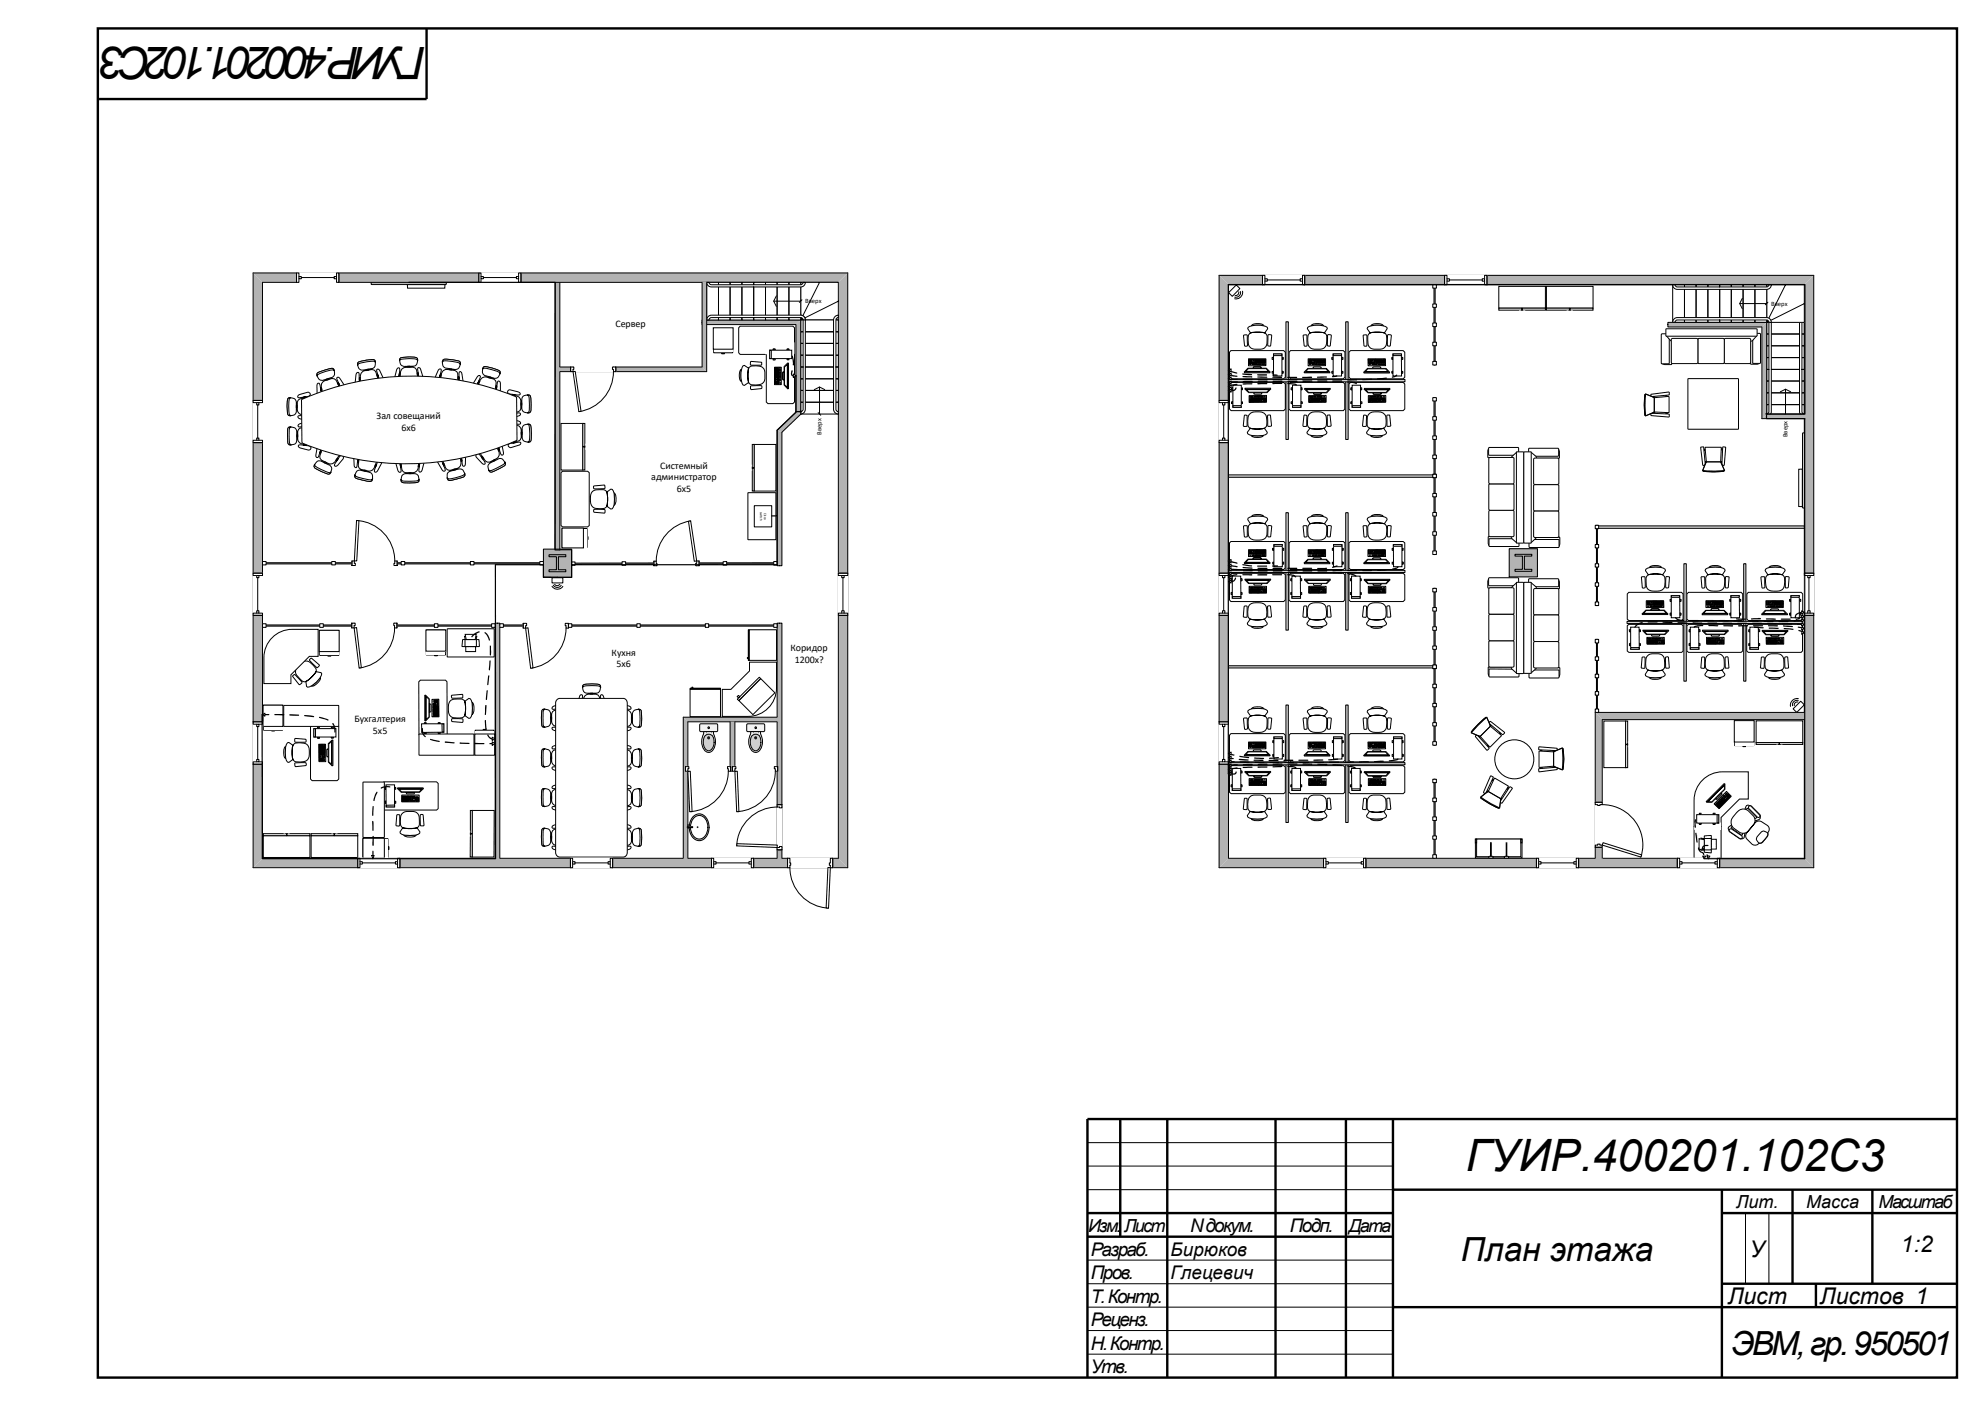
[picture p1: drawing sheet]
<svg xmlns="http://www.w3.org/2000/svg" width="420mm" height="297mm" viewBox="0 0 420 297" stroke-linecap="round" stroke-linejoin="round" font-family="sans-serif">
<defs><g id="words">
<g font-size="9.4">
<text x="90.2" y="10" transform="rotate(-180 90.2 10)">ГУИР.400201.102С3</text>
<text x="310.1" y="247.7">ГУИР.400201.102С3</text>
</g>
<g font-size="7">
<text x="309.1" y="266.7">План этажа</text>
<text x="366.3" y="286.7">ЭВМ, гр. 950501</text>
</g>
<g font-size="4.9">
<text x="370.2" y="265.9">У</text>
<text x="402.2" y="264.9">1:2</text>
<text x="365.5" y="275.9">Лист</text>
<text x="385.1" y="275.9">Листов 1</text>
</g>
<g font-size="4">
<text x="251.8" y="260.6">N докум.</text>
<text x="272.9" y="260.6">Подп.</text>
<text x="230.8" y="265.6">Разраб.</text>
<text x="247.7" y="265.6">Бирюков</text>
<text x="230.8" y="270.6">Пров.</text>
<text x="230.8" y="275.6">Т. Контр.</text>
<text x="247.7" y="270.6">Глецевич</text>
<text x="230.8" y="280.5">Реценз.</text>
<text x="230.8" y="285.5">Н. Контр.</text>
<text x="230.8" y="290.4">Утв.</text>
</g>
<g font-size="3.8">
<text x="367.3" y="255.6">Лит.</text>
<text x="382.1" y="255.6">Масса</text>
<text x="397.5" y="255.6">Масштаб</text>
<text x="230.2" y="260.6">Изм.Лист</text>
<text x="285.4" y="260.6">Дата</text>
</g>
<g font-size="2.1">
<text x="130.2" y="69.3">Сервер</text>
<text x="79.7" y="88.6">Зал совещаний</text>
<text x="85" y="91.1">6х6</text>
<text x="137.8" y="101.6">администратор</text>
<text x="139.7" y="99.1">Системный</text>
<text x="143.2" y="104.2">6х5</text>
<text x="167.3" y="137.7">Коридор</text>
<text x="129.4" y="138.7">Кухня</text>
<text x="130.4" y="141.2">5х6</text>
<text x="168.1" y="140.2">1200х?</text>
<text x="75" y="152.7">Бухгалтерия</text>
<text x="78.9" y="155.2">5х5</text>
</g>
<g font-size="1.4">
<text x="170.3" y="64.1">Вверх</text>
<text x="374.7" y="64.6">Вверх</text>
<text x="173.8" y="92" transform="rotate(-90 173.8 92)">Вверх</text>
<text x="378.2" y="92.5" transform="rotate(-90 378.2 92.5)">Вверх</text>
</g>
<g font-size=".7">
<text x="160.8" y="108.3" transform="rotate(90 160.8 108.3)">switch</text>
<text x="161.7" y="108.5" transform="rotate(90 161.7 108.5)">Cisco</text>
</g>
</g></defs>
<circle cx="70.9" cy="155" r=".21" fill="none" stroke="#00b050" stroke-width=".25"/>
<circle cx="82.5" cy="166.2" r=".21" fill="#fff"/>
<circle cx="82.5" cy="166.2" r=".21" fill="none" stroke="#00b050" stroke-width=".25"/>
<path d="M89.2 153.8h.3v.3h-.3z" fill-rule="evenodd" fill="#fff"/>
<path d="M89.2 153.8h.3v.3h-.3z" fill="none" stroke="#00b050" stroke-width=".25"/>
<path d="M99.5 135h.2v.2h-.2z" fill-rule="evenodd" fill="#fff"/>
<path d="M99.5 135h.2v.2h-.2z" fill="none" stroke="#00b050" stroke-width=".25"/>
<path d="M167.1 74.9h.3v.2h-.3z" fill-rule="evenodd" fill="#fff"/>
<path d="M167.1 74.9h.3v.2h-.3z" fill="none" stroke="#00b050" stroke-width=".25"/>
<path d="M261.6 81.5h.2v.3h-.2z" fill-rule="evenodd" fill="#fff"/>
<path d="M261.6 81.5h.2v.3h-.2z" fill="none" stroke="#00b050" stroke-width=".25"/>
<circle cx="270.4" cy="79.4" r=".17" fill="#fff"/>
<circle cx="270.4" cy="79.4" r=".17" fill="none" stroke="#00b050" stroke-width=".25"/>
<circle cx="274.3" cy="81.7" r=".17" fill="#fff"/>
<circle cx="274.3" cy="81.7" r=".17" fill="none" stroke="#00b050" stroke-width=".25"/>
<circle cx="283" cy="79.4" r=".17" fill="#fff"/>
<circle cx="283" cy="79.4" r=".17" fill="none" stroke="#00b050" stroke-width=".25"/>
<circle cx="287" cy="81.7" r=".17" fill="#fff"/>
<circle cx="287" cy="81.7" r=".17" fill="none" stroke="#00b050" stroke-width=".25"/>
<circle cx="295.7" cy="79.4" r=".17" fill="#fff"/>
<circle cx="295.7" cy="79.4" r=".17" fill="none" stroke="#00b050" stroke-width=".25"/>
<path d="M295.6 119.6h.3v.3h-.3z" fill-rule="evenodd" fill="#fff"/>
<path d="M295.6 119.6h.3v.3h-.3z" fill="none" stroke="#00b050" stroke-width=".25"/>
<path d="M286.7 121.9l.4 .1-.4 .1z" fill-rule="evenodd" fill="#fff"/>
<path d="M286.7 121.9l.4 .1-.4 .1z" fill="none" stroke="#00b050" stroke-width=".25"/>
<path d="M282.9 119.6h.3v.3h-.3z" fill-rule="evenodd" fill="#fff"/>
<path d="M282.9 119.6h.3v.3h-.3z" fill="none" stroke="#00b050" stroke-width=".25"/>
<path d="M274.2 121.9h.2v.2h-.2z" fill-rule="evenodd" fill="#fff"/>
<path d="M274.2 121.9h.2v.2h-.2z" fill="none" stroke="#00b050" stroke-width=".25"/>
<path d="M270.3 119.6h.3v.3h-.3z" fill-rule="evenodd" fill="#fff"/>
<path d="M270.3 119.6h.3v.3h-.3z" fill="none" stroke="#00b050" stroke-width=".25"/>
<path d="M261.5 121.9h.3v.2h-.3z" fill-rule="evenodd" fill="#fff"/>
<path d="M261.5 121.9h.3v.2h-.3z" fill="none" stroke="#00b050" stroke-width=".25"/>
<circle cx="295.7" cy="160.4" r=".16" fill="#fff"/>
<circle cx="295.7" cy="160.4" r=".16" fill="none" stroke="#00b050" stroke-width=".25"/>
<path d="M286.8 162.5h.2v.2h-.2z" fill-rule="evenodd" fill="#fff"/>
<path d="M286.8 162.5h.2v.2h-.2z" fill="none" stroke="#00b050" stroke-width=".25"/>
<circle cx="283.1" cy="160.5" r=".16" fill="#fff"/>
<circle cx="283.1" cy="160.5" r=".16" fill="none" stroke="#00b050" stroke-width=".25"/>
<path d="M274.1 162.6h.2v.2h-.2z" fill-rule="evenodd" fill="#fff"/>
<path d="M274.1 162.6h.2v.2h-.2z" fill="none" stroke="#00b050" stroke-width=".25"/>
<circle cx="270.5" cy="160.4" r=".16" fill="#fff"/>
<circle cx="270.5" cy="160.4" r=".16" fill="none" stroke="#00b050" stroke-width=".25"/>
<path d="M261.6 162.6h.2v.2h-.2z" fill-rule="evenodd" fill="#fff"/>
<path d="M261.6 162.6h.2v.2h-.2z" fill="none" stroke="#00b050" stroke-width=".25"/>
<path d="M359 173.2h.1v.2h-.1z" fill-rule="evenodd" fill="#fff"/>
<path d="M359 173.2h.1v.2h-.1z" fill="none" stroke="#00b050" stroke-width=".25"/>
<circle cx="371.2" cy="132.8" r=".08" fill="#fff"/>
<circle cx="371.2" cy="132.8" r=".08" fill="none" stroke="#00b050" stroke-width=".25"/>
<circle cx="358.5" cy="132.8" r=".08" fill="#fff"/>
<circle cx="358.5" cy="132.8" r=".08" fill="none" stroke="#00b050" stroke-width=".25"/>
<g fill="#fff">
<path d="M356.9 132.4l.4-.3h11.1l.3 .3v5.3l-.3 .3h-11.1l-.4-.3z" fill-rule="evenodd"/>
<path d="M357.3 132.1l-.3 .4v5.1l.3 .4h11l.3-.4v-5.1l-.3-.4zM356.9 132.4l.4-.3h11.1l.3 .3v5.3l-.3 .3h-11.1l-.4-.3z" fill-rule="evenodd"/>
<path d="M367.7 133.1l.2-.2v4.3l-.2-.2zM357.9 137h9.8l.2 .2h-10.1zM357.7 132.9l.2 .2v3.9l-.2 .2zM357.8 132.9h10.1l-.2 .2h-9.8z" fill-rule="evenodd"/>
</g>
<path d="M356.9 132.4l.4-.3h11.1l.3 .3v5.3l-.3 .3h-11.1l-.4-.3z" fill="none" stroke="#000" stroke-width=".21"/>
<path d="M357.4 133.3l.1 .4 2.2-.1v-.3l-.2-.1zM357.4 136.2l.1 .4 2.2-.1v-.3l-.2-.1z" fill-rule="evenodd" fill="#fff"/>
<path d="M357.4 133.3l2.1-.1 .2 .1v.3l-2.2 .1zM357.4 136.2l2.1-.1 .2 .1v.3l-2.2 .1z" fill="none" stroke="#000" stroke-width=".21"/>
<path d="M357.6 132.7h1.8l.1 4.6h-1.9z" fill-rule="evenodd" fill="#fff"/>
<path d="M357.6 132.7h1.8l.1 4.6h-1.9z" fill="none" stroke="#000" stroke-width=".21"/>
<path d="M357.6 137h1.9v.3h-1.9z" fill-rule="evenodd" fill="#fff"/>
<path d="M357.5 133.2v.5M357.5 136.1v.5M357.6 137h1.9v.3h-1.9zM359.5 133.2v.4M359.5 136.1v.5" fill="none" stroke="#000" stroke-width=".21"/>
<g fill="#fff">
<path d="M357.8 133.6h1.4v.2l-1.4 .1 1.4-.1v-.2zM357.8 133.2h1.4v.2l-1.3 .1 1.3-.1v-.2zM357.8 133l1.4 .1z" fill-rule="evenodd"/>
<path d="M361.1 134.8h3.7v1.5h-3.7z" fill-rule="evenodd"/>
</g>
<path d="M361.1 134.8h3.7v1.5h-3.7z" fill="none" stroke="#000" stroke-width=".21"/>
<path d="M364.2 135.1h.1" fill="none" stroke="#000" stroke-width=".21"/>
<path d="M361.4 135l.1 .2zM361.5 135l.2 .2zM361.7 135l.1 .2zM361.9 135l.1 .2zM362.8 135l.2 .2zM363 135l.1 .2zM363.1 135l.2 .2zM363.3 135l.1 .2zM361.1 135.3v.2h.3v-.2zM361.4 135.3l.1 .2zM361.5 135.3l.2 .2zM361.7 135.3l.1 .2zM361.9 135.3l.1 .2zM362 135.3l.1 .2zM362.2 135.3l.1 .2zM362.3 135.3l.2 .2zM362.5 135.3l.1 .2zM362.6 135.3l.2 .2zM362.8 135.3l.1 .2zM362.9 135.3l.2 .2zM363.1 135.3l.1 .2zM361.4 135.5l.1 .1zM361.5 135.5l.2 .1zM361.7 135.5l.1 .1zM361.9 135.5l.1 .1zM362 135.5l.1 .1zM362.2 135.5l.1 .1zM362.3 135.5l.2 .1zM362.5 135.5l.1 .1zM362.6 135.5l.2 .1zM362.8 135.5l.1 .1zM362.9 135.5l.2 .1zM363.1 135.5l.1 .1zM361.4 135.7l.1 .1zM361.5 135.7v.1h.2zM361.7 135.7l.1 .1zM361.9 135.7l.1 .1zM362 135.7l.1 .1zM362.2 135.7l.1 .1zM362.3 135.7l.2 .1zM362.5 135.7l.1 .1zM362.6 135.7l.2 .1zM362.8 135.7l.1 .1zM362.9 135.7l.2 .1zM363.1 135.7l.1 .1zM361.4 135.8l.1 .2zM361.5 135.8l.2 .2zM361.7 135.8l.1 .2zM361.9 135.8l.1 .2zM362 135.8l.1 .2zM362.2 135.8l.1 .2zM362.3 135.8v.2h.2zM362.5 135.8l.1 .2zM362.6 135.8l.2 .2zM362.8 135.8l.1 .2zM362.9 135.8l.2 .2zM361.7 136v.2h1.1v-.2zM364 136v.1h.3v-.1zM364.4 136l.1 .1zM364.4 135.8l.1 .2zM364.2 135.8l.1 .2zM364 135.8l.2 .2zM364 135.7l.2 .1zM364 135.5l.2 .1zM364.2 135.5l.1 .1zM364.4 135.5l.1 .1zM364.4 135.7l.1 .1zM364.2 135.7l.1 .1z" fill-rule="evenodd" fill="#fff"/>
<g fill="none" stroke="#000" stroke-width=".21">
<path d="M361.1 135.3h.3v.2h-.3zM361.4 135l.1 .2zM361.4 135.3l.1 .2zM361.4 135.5l.1 .1zM361.4 135.7l.1 .1zM361.4 135.8l.1 .2zM361.5 135l.2 .2zM361.5 135.3l.2 .2zM361.5 135.5l.2 .1zM361.5 135.7l.2 .1h-.2zM361.5 135.8l.2 .2zM361.7 135l.1 .2z"/>
<path d="M361.7 135.3l.1 .2zM361.7 135.5l.1 .1zM361.7 135.7l.1 .1zM361.7 135.8l.1 .2zM361.7 136h1.1v.2h-1.1zM361.9 135l.1 .2zM361.9 135.3l.1 .2zM361.9 135.5l.1 .1zM361.9 135.7l.1 .1zM361.9 135.8l.1 .2zM362 135.3l.1 .2zM362 135.5l.1 .1z"/>
<path d="M362 135.7l.1 .1zM362 135.8l.1 .2zM362.2 135.3l.1 .2zM362.2 135.5l.1 .1zM362.2 135.7l.1 .1zM362.2 135.8l.1 .2zM362.3 135.3l.2 .2zM362.3 135.5l.2 .1zM362.3 135.7l.2 .1zM362.3 135.8l.2 .2h-.2zM362.5 135.3l.1 .2zM362.5 135.5l.1 .1z"/>
<path d="M362.5 135.7l.1 .1zM362.5 135.8l.1 .2zM362.6 135.3l.2 .2zM362.6 135.5l.2 .1zM362.6 135.7l.2 .1zM362.6 135.8l.2 .2zM362.8 135.3l.1 .2zM362.8 135.5l.1 .1zM362.8 135.7l.1 .1zM362.8 135.8l.1 .2zM362.8 135l.2 .2zM362.9 135.3l.2 .2z"/>
<path d="M362.9 135.5l.2 .1zM362.9 135.7l.2 .1zM362.9 135.8l.2 .2zM363 135l.1 .2zM363.1 135.3l.1 .2zM363.1 135.5l.1 .1zM363.1 135.7l.1 .1zM363.1 135l.2 .2zM363.3 135l.1 .2zM364 136h.3v.1h-.3zM364 135.8l.2 .2zM364 135.7l.2 .1z"/>
<path d="M364 135.5l.2 .1zM364.2 135.8l.1 .2zM364.2 135.5l.1 .1zM364.2 135.7l.1 .1zM364.4 136l.1 .1zM364.4 135.8l.1 .2zM364.4 135.5l.1 .1zM364.4 135.7l.1 .1z"/>
</g>
<path d="M361.1 135.1l.2 .1v-.2zM361.1 135.5v.1h.3v-.1zM361.1 135.7v.1h.3v-.1zM361.1 135.8v.2h.3v-.2zM361.1 136v.2h.3v-.2zM361.4 136l.1 .2zM361.5 136l.2 .2zM362.8 136l.1 .2v-.2zM362.9 136l.2 .2zM363.1 136v.2l.1-.1zM363.2 136v.1h.2v-.1zM363.5 136l.1 .1zM363.7 136l.1 .1zM363.8 136l.1 .1zM364.5 135.8v.3h.2v-.3zM364.5 135.5v.3h.2v-.3zM364.5 135.3l.2 .2zM364.4 135.3l.1 .2zM364.2 135.3l.1 .2zM364 135.3l.2 .2zM363.8 135.3l.1 .2zM363.8 135.5l.1 .1zM363.7 135.8l.1 .2zM363.1 135.8v.2h.3v-.2zM363.2 135.5v.3h.2v-.3zM363.5 135.5l.1 .1zM363.7 135.5l.1 .1zM363.7 135.3l.1 .2zM363.2 135.3v.2h.2v-.2zM364.4 135.1h.2zM363.8 135l.1 .2zM363.7 135l.1 .2zM363.5 135v.2h.1zM362.6 135l.1 .2zM362.4 135l.1 .2zM362.2 135l.2 .2zM362.1 135l.1 .2zM363.5 135.3l.1 .2z" fill-rule="evenodd" fill="#fff"/>
<g fill="none" stroke="#000" stroke-width=".21">
<path d="M361.1 135.1l.2-.1v.2zM361.1 135.5h.3v.1h-.3zM361.1 135.7h.3v.1h-.3zM361.1 135.8h.3v.2h-.3zM361.1 136h.3v.2h-.3zM361.4 136l.1 .2zM361.5 136l.2 .2zM362.1 135l.1 .2zM362.2 135l.2 .2zM362.4 135l.1 .2zM362.6 135l.1 .2zM362.8 136h.1v.2z"/>
<path d="M362.9 136l.2 .2zM363.1 136l.1 .1-.1 .1zM363.1 135.8h.3v.2h-.3zM363.2 136h.2v.1h-.2zM363.2 135.5h.2v.3h-.2zM363.2 135.3h.2v.2h-.2zM363.5 136l.1 .1zM363.5 135.5l.1 .1zM363.5 135l.1 .2h-.1zM363.5 135.3l.1 .2zM363.7 136l.1 .1zM363.7 135.8l.1 .2z"/>
<path d="M363.7 135.5l.1 .1zM363.7 135.3l.1 .2zM363.7 135l.1 .2zM363.8 136l.1 .1zM363.8 135.3l.1 .2zM363.8 135.5l.1 .1zM363.8 135l.1 .2zM364 135.3l.2 .2zM364.2 135.3l.1 .2zM364.3 135.1h.1M364.4 135.3l.1 .2zM364.4 135.1h.2z"/>
<path d="M364.5 135.8h.2v.3h-.2zM364.5 135.5h.2v.3h-.2zM364.5 135.3l.2 .2z"/>
</g>
<path d="M362.1 134.2v.3l.2 .1h1.3l.2-.1v-.3zM360.3 133.3l-.1 .2 .8 .7h3.9l.8-.7-.1-.2z" fill-rule="evenodd" fill="#fff"/>
<path d="M360.3 133.3h5.3l.1 .2-.8 .7h-3.9l-.8-.7zM362.1 134.2h1.7v.3l-.2 .1h-1.3l-.2-.1z" fill="none" stroke="#000" stroke-width=".21"/>
<path d="M360.5 133.6h4.8l-.5 .6h-3.7z" fill-rule="evenodd" fill="#fff"/>
<path d="M360.2 133.5h5.5zM360.5 133.6h4.8l-.5 .6h-3.7z" fill="none" stroke="#000" stroke-width=".21"/>
<g fill="#fff">
<path d="M369.6 132.4l.3-.3h11.2l.3 .3v5.3l-.3 .3h-11.2l-.3-.3z" fill-rule="evenodd"/>
<path d="M370 132.1l-.3 .4v5.1l.3 .4h11l.3-.4v-5.1l-.3-.4zM369.6 132.4l.3-.3h11.2l.3 .3v5.3l-.3 .3h-11.2l-.3-.3z" fill-rule="evenodd"/>
<path d="M380.4 133.1l.2-.2v4.3l-.2-.2zM370.6 137h9.8l.2 .2h-10.2zM370.4 132.9l.1 .2v3.9l-.1 .2zM370.4 132.9h10.2l-.2 .2h-9.8z" fill-rule="evenodd"/>
</g>
<path d="M369.6 132.4l.3-.3h11.2l.3 .3v5.3l-.3 .3h-11.2l-.3-.3z" fill="none" stroke="#000" stroke-width=".21"/>
<path d="M370 133.3l.1 .4 2.2-.1v-.3l-.1-.1zM370 136.2v.3l.2 .1 2.1-.1v-.3l-.1-.1z" fill-rule="evenodd" fill="#fff"/>
<path d="M370 133.3l2.2-.1 .1 .1v.3l-2.2 .1zM370 136.2l2.2-.1 .1 .1v.3l-2.1 .1-.2-.1z" fill="none" stroke="#000" stroke-width=".21"/>
<path d="M370.2 132.7h1.8l.1 4.6h-1.9z" fill-rule="evenodd" fill="#fff"/>
<path d="M370.2 132.7h1.8l.1 4.6h-1.9z" fill="none" stroke="#000" stroke-width=".21"/>
<path d="M370.2 137h1.9v.3h-1.9z" fill-rule="evenodd" fill="#fff"/>
<path d="M370.1 133.2v.5M370.2 136.1v.5M370.2 137h1.9v.3h-1.9zM372.2 133.2v.4M372.2 136.1v.5" fill="none" stroke="#000" stroke-width=".21"/>
<g fill="#fff">
<path d="M370.5 133.6h1.3l.1 .2-1.4 .1 1.4-.1v-.2zM370.5 133.2h1.3l.1 .2-1.4 .1 1.4-.1v-.2zM370.5 133l1.4 .1z" fill-rule="evenodd"/>
<path d="M373.7 134.8h3.7v1.5h-3.7z" fill-rule="evenodd"/>
</g>
<path d="M373.7 134.8h3.7v1.5h-3.7z" fill="none" stroke="#000" stroke-width=".21"/>
<path d="M376.8 135.1h.1z" fill-rule="evenodd" fill="#fff"/>
<path d="M376.8 135.1h.1z" fill="none" stroke="#000" stroke-width=".21"/>
<path d="M374 135l.1 .2zM374.1 135l.2 .2zM374.3 135l.1 .2zM374.5 135l.1 .2zM375.5 135l.1 .2zM375.6 135l.2 .2zM375.8 135l.1 .2zM375.9 135l.1 .2zM373.8 135.3v.2h.2v-.2zM374 135.3l.1 .2zM374.1 135.3l.2 .2zM374.3 135.3l.1 .2zM374.5 135.3l.1 .2zM374.6 135.3l.1 .2zM374.8 135.3l.1 .2zM374.9 135.3l.2 .2zM375.1 135.3l.1 .2zM375.2 135.3l.2 .2zM375.4 135.3l.1 .2zM375.5 135.3l.2 .2zM375.7 135.3l.1 .2zM374 135.5l.1 .1zM374.1 135.5l.2 .1zM374.3 135.5l.1 .1zM374.5 135.5l.1 .1zM374.6 135.5l.1 .1zM374.8 135.5l.1 .1zM374.9 135.5l.2 .1zM375.1 135.5l.1 .1zM375.2 135.5l.2 .1zM375.4 135.5l.1 .1zM375.5 135.5l.2 .1zM375.7 135.5l.1 .1zM374 135.7l.1 .1zM374.1 135.7v.1h.2zM374.3 135.7l.1 .1zM374.5 135.7l.1 .1zM374.6 135.7l.1 .1zM374.8 135.7l.1 .1zM374.9 135.7l.2 .1zM375.1 135.7l.1 .1zM375.2 135.7l.2 .1zM375.4 135.7l.1 .1zM375.5 135.7l.2 .1zM375.7 135.7l.1 .1zM374 135.8l.1 .2zM374.1 135.8l.2 .2v-.2zM374.3 135.8l.1 .2zM374.5 135.8l.1 .2zM374.6 135.8l.1 .2zM374.8 135.8l.1 .2zM374.9 135.8v.2h.2zM375.1 135.8l.1 .2zM375.2 135.8l.2 .2zM375.4 135.8l.1 .2zM375.5 135.8l.2 .2zM374.3 136v.2h1.1v-.2zM376.6 136v.1h.3v-.1zM377 136l.1 .1zM377 135.8l.1 .2zM376.8 135.8l.1 .2zM376.6 135.8l.2 .2zM376.6 135.7l.2 .1zM376.6 135.5l.2 .1zM376.8 135.5l.1 .1zM377 135.5l.1 .1zM377 135.7l.1 .1zM376.8 135.7l.1 .1z" fill-rule="evenodd" fill="#fff"/>
<g fill="none" stroke="#000" stroke-width=".21">
<path d="M373.8 135.3h.2v.2h-.2zM374 135l.1 .2zM374 135.3l.1 .2zM374 135.5l.1 .1zM374 135.7l.1 .1zM374 135.8l.1 .2zM374.1 135l.2 .2zM374.1 135.3l.2 .2zM374.1 135.5l.2 .1zM374.1 135.7l.2 .1h-.2zM374.1 135.8h.2v.2zM374.3 135l.1 .2z"/>
<path d="M374.3 135.3l.1 .2zM374.3 135.5l.1 .1zM374.3 135.7l.1 .1zM374.3 135.8l.1 .2zM374.3 136h1.1v.2h-1.1zM374.5 135l.1 .2zM374.5 135.3l.1 .2zM374.5 135.5l.1 .1zM374.5 135.7l.1 .1zM374.5 135.8l.1 .2zM374.6 135.3l.1 .2zM374.6 135.5l.1 .1z"/>
<path d="M374.6 135.7l.1 .1zM374.6 135.8l.1 .2zM374.8 135.3l.1 .2zM374.8 135.5l.1 .1zM374.8 135.7l.1 .1zM374.8 135.8l.1 .2zM374.9 135.3l.2 .2zM374.9 135.5l.2 .1zM374.9 135.7l.2 .1zM374.9 135.8l.2 .2h-.2zM375.1 135.3l.1 .2zM375.1 135.5l.1 .1z"/>
<path d="M375.1 135.7l.1 .1zM375.1 135.8l.1 .2zM375.2 135.3l.2 .2zM375.2 135.5l.2 .1zM375.2 135.7l.2 .1zM375.2 135.8l.2 .2zM375.4 135.3l.1 .2zM375.4 135.5l.1 .1zM375.4 135.7l.1 .1zM375.4 135.8l.1 .2zM375.5 135l.1 .2zM375.5 135.3l.2 .2z"/>
<path d="M375.5 135.5l.2 .1zM375.5 135.7l.2 .1zM375.5 135.8l.2 .2zM375.6 135l.2 .2zM375.7 135.3l.1 .2zM375.7 135.5l.1 .1zM375.7 135.7l.1 .1zM375.8 135l.1 .2zM375.9 135l.1 .2zM376.6 136h.3v.1h-.3zM376.6 135.8l.2 .2zM376.6 135.7l.2 .1z"/>
<path d="M376.6 135.5l.2 .1zM376.8 135.8l.1 .2zM376.8 135.5l.1 .1zM376.8 135.7l.1 .1zM377 136l.1 .1zM377 135.8l.1 .2zM377 135.5l.1 .1zM377 135.7l.1 .1z"/>
</g>
<path d="M373.8 135.1l.1 .1v-.2zM373.8 135.5v.1h.2v-.1zM373.8 135.7v.1h.2v-.1zM373.8 135.8v.2h.2v-.2zM373.8 136v.2h.2v-.2zM374 136l.1 .2zM374.2 136l.1 .2zM375.4 136l.1 .2zM375.5 136l.2 .2zM375.7 136v.2l.1-.1zM375.8 136v.1h.2v-.1zM376.1 136l.2 .1zM376.3 136l.1 .1zM376.4 136l.2 .1zM377.1 135.8v.3h.2v-.3zM377.1 135.5v.3h.2v-.3zM377.1 135.3l.2 .2zM377 135.3l.1 .2zM376.8 135.3l.1 .2zM376.6 135.3l.2 .2zM376.4 135.3l.2 .2zM376.4 135.5l.2 .1zM376.3 135.8l.1 .2zM375.7 135.8v.2h.3v-.2zM375.8 135.5v.3h.2v-.3zM376.1 135.5l.2 .1zM376.3 135.5l.1 .1zM376.3 135.3l.1 .2zM375.8 135.3v.2h.2v-.2zM377.1 135.1h.1zM376.4 135l.2 .2zM376.3 135l.1 .2zM376.1 135v.2h.2zM375.2 135l.1 .2zM375 135l.2 .2zM374.9 135l.1 .2zM374.7 135l.2 .2zM376.1 135.3l.2 .2z" fill-rule="evenodd" fill="#fff"/>
<g fill="none" stroke="#000" stroke-width=".21">
<path d="M373.8 135.1l.1-.1v.2zM373.8 135.5h.2v.1h-.2zM373.8 135.7h.2v.1h-.2zM373.8 135.8h.2v.2h-.2zM373.8 136h.2v.2h-.2zM374 136l.1 .2zM374.2 136l.1 .2zM374.7 135l.2 .2zM374.9 135l.1 .2zM375 135l.2 .2zM375.2 135l.1 .2zM375.4 136l.1 .2z"/>
<path d="M375.5 136l.2 .2zM375.7 136l.1 .1-.1 .1zM375.7 135.8h.3v.2h-.3zM375.8 136h.2v.1h-.2zM375.8 135.5h.2v.3h-.2zM375.8 135.3h.2v.2h-.2zM376.1 136l.2 .1zM376.1 135.5l.2 .1zM376.1 135l.2 .2h-.2zM376.1 135.3l.2 .2zM376.3 136l.1 .1zM376.3 135.8l.1 .2z"/>
<path d="M376.3 135.5l.1 .1zM376.3 135.3l.1 .2zM376.3 135l.1 .2zM376.4 136l.2 .1zM376.4 135.3l.2 .2zM376.4 135.5l.2 .1zM376.4 135l.2 .2zM376.6 135.3l.2 .2zM376.8 135.3l.1 .2zM376.9 135.1h.1M377 135.3l.1 .2zM377.1 135.1h.1z"/>
<path d="M377.1 135.8h.2v.3h-.2zM377.1 135.5h.2v.3h-.2zM377.1 135.3l.2 .2z"/>
</g>
<path d="M374.7 134.3l.2 .3h1.3l.2-.1v-.2zM372.9 133.3l-.1 .2 .8 .8h3.9l.8-.8-.1-.2z" fill-rule="evenodd" fill="#fff"/>
<path d="M372.9 133.3h5.3l.1 .2-.8 .8h-3.9l-.8-.8zM374.7 134.3h1.7v.2l-.2 .1h-1.3z" fill="none" stroke="#000" stroke-width=".21"/>
<path d="M373.1 133.6h4.9l-.6 .6h-3.7z" fill-rule="evenodd" fill="#fff"/>
<path d="M372.8 133.5h5.5zM373.1 133.6h4.9l-.6 .6h-3.7z" fill="none" stroke="#000" stroke-width=".21"/>
<circle cx="379.9" cy="130.6" r=".08" fill="#fff"/>
<circle cx="379.9" cy="130.6" r=".08" fill="none" stroke="#00b050" stroke-width=".25"/>
<g fill="#fff">
<path d="M369.9 125.3h11.2l.3 .3v5.4l-.3 .3h-11.2l-.3-.3v-5.4z" fill-rule="evenodd"/>
<path d="M370 125.4l-.3 .3v5.2l.3 .3h11l.3-.3v-5.2l-.3-.3zM369.9 125.3h11.2l.3 .3v5.4l-.3 .3h-11.2l-.3-.3v-5.4z" fill-rule="evenodd"/>
<path d="M370.4 126.2l.2 .1v4l-.2 .1zM370.4 126.2h10.2l-.2 .1h-9.8zM380.6 126.2v4.2l-.2-.1v-4zM370.6 130.3h9.8l.2 .2h-10.2z" fill-rule="evenodd"/>
</g>
<path d="M369.9 125.3h11.2l.3 .3v5.4l-.3 .3h-11.2l-.3-.3v-5.4z" fill="none" stroke="#000" stroke-width=".21"/>
<path d="M378.6 129.8v.3l.2 .1 2.2-.1v-.3l-.2-.1zM378.6 126.8v.4l.2 .1 2.2-.1v-.4l-.2-.1z" fill-rule="evenodd" fill="#fff"/>
<path d="M378.6 129.8l2.2-.1 .2 .1v.3l-2.2 .1-.2-.1zM378.6 126.8l2.2-.1 .2 .1v.4l-2.2 .1-.2-.1z" fill="none" stroke="#000" stroke-width=".21"/>
<path d="M378.9 126h1.8v4.7h-1.8z" fill-rule="evenodd" fill="#fff"/>
<path d="M378.9 126h1.8v4.7h-1.8z" fill="none" stroke="#000" stroke-width=".21"/>
<path d="M378.9 126h1.8v.4h-1.8z" fill-rule="evenodd" fill="#fff"/>
<path d="M378.8 126.7v.6M378.8 129.7v.5M378.9 126h1.8v.4h-1.8zM380.8 126.7v.6M380.8 129.7v.5" fill="none" stroke="#000" stroke-width=".21"/>
<g fill="#fff">
<path d="M379.1 129.5h1.4h-1.4v.2h1.4l-1.4 .1zM379.1 129.9h1.4h-1.4v.2h1.4l-1.4 .1zM379.1 130.3h1.4z" fill-rule="evenodd"/>
<path d="M373.6 127.1h3.7v1.4h-3.7z" fill-rule="evenodd"/>
</g>
<path d="M373.6 127.1h3.7v1.4h-3.7z" fill="none" stroke="#000" stroke-width=".21"/>
<path d="M374.1 128.3l.2-.1z" fill-rule="evenodd" fill="#fff"/>
<path d="M374.1 128.3l.2-.1z" fill="none" stroke="#000" stroke-width=".21"/>
<path d="M376.9 128.1l.1 .2zM376.7 128.1l.2 .2zM376.6 128.1v.2h.1zM376.4 128.1l.2 .2zM375.5 128.1l.1 .2zM375.3 128.1l.1 .2zM375.1 128.1l.1 .2zM375 128.1l.1 .2zM377 127.9v.1h.2v-.1zM376.9 127.9l.1 .1zM376.7 127.9l.2 .1zM376.6 127.9l.1 .1zM376.4 127.9l.2 .1zM376.3 127.9l.1 .1zM376.1 127.9l.2 .1zM376 127.9l.1 .1zM375.8 127.9l.1 .1zM375.7 127.9l.1 .1zM375.5 127.9l.1 .1zM375.3 127.9l.2 .1zM375.2 127.9l.1 .1zM376.9 127.7l.1 .1zM376.7 127.7l.2 .1zM376.6 127.7l.1 .1zM376.4 127.7l.2 .1zM376.3 127.7l.1 .1zM376.1 127.7l.2 .1zM376 127.7l.1 .1zM375.8 127.7l.1 .1zM375.7 127.7l.1 .1zM375.5 127.7l.1 .1zM375.3 127.7l.2 .1zM375.2 127.7l.1 .1zM376.9 127.5l.1 .2zM376.7 127.5l.2 .2zM376.6 127.5l.1 .2v-.2zM376.4 127.6l.2 .1v-.2zM376.3 127.6l.1 .1zM376.1 127.6l.2 .1zM376 127.6l.1 .1zM375.8 127.6l.1 .1zM375.7 127.6l.1 .1zM375.5 127.6l.1 .1zM375.3 127.6l.2 .1zM375.2 127.6l.1 .1zM376.9 127.3l.1 .2zM376.7 127.3l.2 .2zM376.6 127.3v.2h.1v-.2zM376.4 127.3l.2 .2zM376.3 127.3l.1 .2zM376.1 127.3l.2 .2zM376 127.3l.1 .2zM375.8 127.3l.1 .2zM375.7 127.3l.1 .2zM375.5 127.4l.1 .1v-.2zM375.3 127.4l.2 .1zM375.7 127.2v.1h1v-.1zM374.1 127.2v.1h.3v-.1zM373.9 127.2l.2 .1zM373.9 127.4l.2 .1zM374.1 127.4l.1 .1zM374.2 127.4l.2 .1zM374.2 127.6l.2 .1zM374.2 127.7l.2 .1zM374.1 127.7l.1 .1zM373.9 127.7l.2 .1zM373.9 127.6l.2 .1zM374.1 127.6l.1 .1z" fill-rule="evenodd" fill="#fff"/>
<g fill="none" stroke="#000" stroke-width=".21">
<path d="M373.9 127.2l.2 .1zM373.9 127.4l.2 .1zM373.9 127.7l.2 .1zM373.9 127.6l.2 .1zM374.1 127.2h.3v.1h-.3zM374.1 127.4l.1 .1zM374.1 127.6l.1 .1zM374.1 127.7l.1 .1zM374.2 127.4l.2 .1zM374.2 127.6l.2 .1zM374.2 127.7l.2 .1zM375 128.1l.1 .2z"/>
<path d="M375.1 128.1l.1 .2zM375.2 127.9l.1 .1zM375.2 127.7l.1 .1zM375.2 127.6l.1 .1zM375.3 128.1l.1 .2zM375.3 127.9l.2 .1zM375.3 127.7l.2 .1zM375.3 127.6l.2 .1zM375.3 127.4l.2 .1zM375.5 128.1l.1 .2zM375.5 127.9l.1 .1zM375.5 127.7l.1 .1z"/>
<path d="M375.5 127.6l.1 .1zM375.5 127.4l.1-.1v.2zM375.7 127.9l.1 .1zM375.7 127.7l.1 .1zM375.7 127.6l.1 .1zM375.7 127.3l.1 .2zM375.7 127.2h1v.1h-1zM375.8 127.9l.1 .1zM375.8 127.7l.1 .1zM375.8 127.6l.1 .1zM375.8 127.3l.1 .2zM376 127.9l.1 .1z"/>
<path d="M376 127.7l.1 .1zM376 127.6l.1 .1zM376 127.3l.1 .2zM376.1 127.9l.2 .1zM376.1 127.7l.2 .1zM376.1 127.6l.2 .1zM376.1 127.3l.2 .2zM376.3 127.9l.1 .1zM376.3 127.7l.1 .1zM376.3 127.6l.1 .1zM376.3 127.3l.1 .2zM376.4 128.1l.2 .2z"/>
<path d="M376.4 127.9l.2 .1zM376.4 127.7l.2 .1zM376.4 127.6l.2-.1v.2zM376.4 127.3l.2 .2zM376.6 127.5h.1v.2zM376.6 127.3h.1v.2h-.1zM376.6 128.1l.1 .2h-.1zM376.6 127.9l.1 .1zM376.6 127.7l.1 .1zM376.7 128.1l.2 .2zM376.7 127.9l.2 .1zM376.7 127.7l.2 .1z"/>
<path d="M376.7 127.5l.2 .2zM376.7 127.3l.2 .2zM376.9 128.1l.1 .2zM376.9 127.9l.1 .1zM376.9 127.7l.1 .1zM376.9 127.5l.1 .2zM376.9 127.3l.1 .2zM377 127.9h.2v.1h-.2z"/>
</g>
<path d="M377.1 128.1l.1 .2zM377 127.7v.1h.2v-.1zM377 127.5v.2h.2v-.2zM377 127.3v.2h.2v-.2zM377 127.2v.1h.2v-.1zM376.9 127.2l.1 .1zM376.7 127.2l.2 .1zM375.5 127.2l.1 .1zM375.3 127.2l.2 .1zM375.2 127.2l.1 .1zM374.9 127.2v.1h.3v-.1zM374.7 127.2l.2 .1v-.1zM374.6 127.2l.1 .1zM374.4 127.2l.2 .1zM373.8 127.2v.3h.1v-.3zM373.8 127.6v.2h.1v-.3zM373.8 127.9l.1 .1zM373.9 127.9l.2 .1zM374.1 127.9l.1 .1zM374.2 127.9l.2 .1zM374.4 127.9l.2 .1zM374.4 127.7l.2 .1zM374.6 127.4l.1 .1zM374.9 127.4v.1h.4v-.1zM374.9 127.6v.2h.3v-.2zM374.8 127.7l.1 .1zM374.6 127.7l.1 .1zM374.6 127.9l.1 .1zM374.9 127.9v.1h.3v-.1zM374 128.3h.1zM374.4 128.1l.2 .2zM374.6 128.1l.1 .2zM374.8 128.1l.1 .2zM375.7 128.1l.1 .2zM375.9 128.1l.1 .2zM376 128.1l.1 .2zM376.2 128.1l.1 .2zM374.8 127.9l.1 .1z" fill-rule="evenodd" fill="#fff"/>
<g fill="none" stroke="#000" stroke-width=".21">
<path d="M373.8 127.2h.1v.3h-.1zM373.8 127.6l.1-.1v.3h-.1zM373.8 127.9l.1 .1zM373.9 128.3h.1M373.9 127.9l.2 .1zM374 128.3h.1zM374.1 127.9l.1 .1zM374.2 127.9l.2 .1zM374.4 127.2l.2 .1zM374.4 127.9l.2 .1zM374.4 127.7l.2 .1zM374.4 128.1l.2 .2z"/>
<path d="M374.6 127.2l.1 .1zM374.6 127.4l.1 .1zM374.6 127.7l.1 .1zM374.6 127.9l.1 .1zM374.6 128.1l.1 .2zM374.7 127.2h.2v.1zM374.8 127.7l.1 .1zM374.8 128.1l.1 .2zM374.8 127.9l.1 .1zM374.9 127.2h.3v.1h-.3zM374.9 127.4h.4v.1h-.4zM374.9 127.6h.3v.2h-.3z"/>
<path d="M374.9 127.9h.3v.1h-.3zM375.2 127.2l.1 .1zM375.3 127.2l.2 .1zM375.5 127.2l.1 .1zM375.7 128.1l.1 .2zM375.9 128.1l.1 .2zM376 128.1l.1 .2zM376.2 128.1l.1 .2zM376.7 127.2l.2 .1zM376.9 127.2l.1 .1zM377 127.7h.2v.1h-.2zM377 127.5h.2v.2h-.2z"/>
<path d="M377 127.3h.2v.2h-.2zM377 127.2h.2v.1h-.2zM377.1 128.1l.1 .2z"/>
</g>
<path d="M374.7 128.8l-.1 .3h1.7l-.2-.3zM373.5 129.1l-.8 .8 .1 .1h5.4v-.1l-.8-.8z" fill-rule="evenodd" fill="#fff"/>
<path d="M373.5 129.1h3.9l.8 .8v.1h-5.4l-.1-.1zM374.7 128.8h1.4l.2 .3h-1.7z" fill="none" stroke="#000" stroke-width=".21"/>
<path d="M373.6 129.2h3.8l.5 .6h-4.9z" fill-rule="evenodd" fill="#fff"/>
<path d="M372.7 129.9h5.5zM373.6 129.2h3.8l.5 .6h-4.9z" fill="none" stroke="#000" stroke-width=".21"/>
<circle cx="367.1" cy="130.6" r=".08" fill="#fff"/>
<circle cx="367.1" cy="130.6" r=".08" fill="none" stroke="#00b050" stroke-width=".25"/>
<g fill="#fff">
<path d="M356.9 125.6l.4-.3h11.1l.3 .3v5.4l-.3 .3h-11.1l-.4-.3z" fill-rule="evenodd"/>
<path d="M357 125.7v5.2l.3 .3h11l.3-.3v-5.2l-.3-.3h-11zM357.3 125.3h11.1l.3 .3v5.4l-.3 .3h-11.1l-.4-.3v-5.4z" fill-rule="evenodd"/>
<path d="M357.7 126.2l.2 .1v4l-.2 .1zM357.8 126.2h10.1l-.2 .1h-9.8zM367.7 126.3l.2-.1v4.2l-.2-.1zM357.9 130.3h9.8l.2 .2h-10.1z" fill-rule="evenodd"/>
</g>
<path d="M356.9 125.6l.4-.3h11.1l.3 .3v5.4l-.3 .3h-11.1l-.4-.3z" fill="none" stroke="#000" stroke-width=".21"/>
<path d="M366 129.8v.3l.1 .1 2.2-.1v-.3l-.2-.1zM366 126.8v.4l.1 .1 2.2-.1v-.4l-.2-.1z" fill-rule="evenodd" fill="#fff"/>
<path d="M366 129.8l2.1-.1 .2 .1v.3l-2.2 .1-.1-.1zM366 126.8l2.1-.1 .2 .1v.4l-2.2 .1-.1-.1z" fill="none" stroke="#000" stroke-width=".21"/>
<path d="M366.2 126h1.8v4.7h-1.8z" fill-rule="evenodd" fill="#fff"/>
<path d="M366.2 126h1.8v4.7h-1.8z" fill="none" stroke="#000" stroke-width=".21"/>
<path d="M366.2 126h1.8v.4h-1.8z" fill-rule="evenodd" fill="#fff"/>
<path d="M366.1 126.7v.6M366.1 129.7v.5M366.2 126h1.8v.4h-1.8zM368.1 126.7v.6M368.1 129.7v.5" fill="none" stroke="#000" stroke-width=".21"/>
<g fill="#fff">
<path d="M366.4 129.5h1.4h-1.4v.2h1.4h-1.4zM366.4 129.9h1.4h-1.4v.2h1.4l-1.3 .1zM366.4 130.3h1.4z" fill-rule="evenodd"/>
<path d="M360.9 127.1h3.7l.1 1.4h-3.8z" fill-rule="evenodd"/>
</g>
<path d="M360.9 127.1h3.7l.1 1.4h-3.8z" fill="none" stroke="#000" stroke-width=".21"/>
<path d="M361.6 128.2h.1" fill="none" stroke="#000" stroke-width=".21"/>
<path d="M364.2 128.1l.1 .2zM364.1 128.1l.1 .2zM363.9 128.1v.2h.1zM363.7 128.1l.2 .2zM362.8 128.1l.1 .2zM362.6 128.1v.2h.2v-.2zM362.5 128.1l.1 .2zM362.3 128.1l.1 .2zM364.4 127.9v.1h.2v-.1zM364.2 127.9l.1 .1zM364.1 127.9l.1 .1zM363.9 127.9l.1 .1zM363.7 127.9l.2 .1zM363.6 127.9l.1 .1zM363.4 127.9l.2 .1zM363.3 127.9l.1 .1zM363.1 127.9l.2 .1zM363 127.9l.1 .1zM362.8 127.9l.2 .1zM362.7 127.9l.1 .1zM362.5 127.9l.1 .1zM364.2 127.7l.1 .1zM364.1 127.7l.1 .1zM363.9 127.7l.1 .1zM363.7 127.7l.2 .1zM363.6 127.7l.1 .1zM363.4 127.7l.2 .1zM363.3 127.7l.1 .1zM363.1 127.7l.2 .1zM363 127.7l.1 .1zM362.8 127.7l.2 .1zM362.7 127.7l.1 .1zM362.5 127.7l.1 .1zM364.2 127.5l.1 .2zM364.1 127.5l.1 .2zM363.9 127.5l.1 .2zM363.7 127.6l.2 .1v-.2zM363.6 127.6l.1 .1zM363.4 127.6l.2 .1zM363.3 127.6l.1 .1zM363.1 127.6l.2 .1zM363 127.6l.1 .1zM362.8 127.6l.2 .1zM362.7 127.6l.1 .1zM362.5 127.6l.1 .1zM364.2 127.3l.1 .2zM364.1 127.3l.1 .2zM363.9 127.3l.1 .2zM363.7 127.3l.2 .2zM363.6 127.3l.1 .2zM363.4 127.3l.2 .2zM363.3 127.3l.1 .2zM363.1 127.3l.2 .2zM363 127.3l.1 .2zM362.8 127.4l.2 .1v-.2zM362.7 127.4l.1 .1zM363 127.2v.1h1v-.1zM361.4 127.2v.1h.3v-.1zM361.2 127.2l.2 .1zM361.2 127.4l.2 .1zM361.4 127.4l.1 .1zM361.6 127.4l.1 .1zM361.6 127.6l.1 .1zM361.6 127.7l.1 .1zM361.4 127.7l.1 .1zM361.2 127.7l.2 .1zM361.2 127.6l.2 .1zM361.4 127.6l.1 .1z" fill-rule="evenodd" fill="#fff"/>
<g fill="none" stroke="#000" stroke-width=".21">
<path d="M361.2 127.2l.2 .1zM361.2 127.4l.2 .1zM361.2 127.7l.2 .1zM361.2 127.6l.2 .1zM361.4 127.2h.3v.1h-.3zM361.4 127.4l.1 .1zM361.4 127.7l.1 .1zM361.4 127.6l.1 .1zM361.6 127.4l.1 .1zM361.6 127.6l.1 .1zM361.6 127.7l.1 .1zM362.3 128.1l.1 .2z"/>
<path d="M362.5 128.1l.1 .2zM362.5 127.9l.1 .1zM362.5 127.7l.1 .1zM362.5 127.6l.1 .1zM362.6 128.1h.2v.2h-.2zM362.7 127.9l.1 .1zM362.7 127.7l.1 .1zM362.7 127.6l.1 .1zM362.7 127.4l.1 .1zM362.8 128.1l.1 .2zM362.8 127.9l.2 .1zM362.8 127.7l.2 .1z"/>
<path d="M362.8 127.6l.2 .1zM362.8 127.4l.2-.1v.2zM363 127.9l.1 .1zM363 127.7l.1 .1zM363 127.6l.1 .1zM363 127.3l.1 .2zM363 127.2h1v.1h-1zM363.1 127.9l.2 .1zM363.1 127.7l.2 .1zM363.1 127.6l.2 .1zM363.1 127.3l.2 .2zM363.3 127.9l.1 .1z"/>
<path d="M363.3 127.7l.1 .1zM363.3 127.6l.1 .1zM363.3 127.3l.1 .2zM363.4 127.9l.2 .1zM363.4 127.7l.2 .1zM363.4 127.6l.2 .1zM363.4 127.3l.2 .2zM363.6 127.9l.1 .1zM363.6 127.7l.1 .1zM363.6 127.6l.1 .1zM363.6 127.3l.1 .2zM363.7 128.1l.2 .2z"/>
<path d="M363.7 127.9l.2 .1zM363.7 127.7l.2 .1zM363.7 127.6l.2-.1v.2zM363.7 127.3l.2 .2zM363.9 128.1l.1 .2h-.1zM363.9 127.9l.1 .1zM363.9 127.7l.1 .1zM363.9 127.5l.1 .2zM363.9 127.3l.1 .2zM364.1 128.1l.1 .2zM364.1 127.9l.1 .1zM364.1 127.7l.1 .1z"/>
<path d="M364.1 127.5l.1 .2zM364.1 127.3l.1 .2zM364.2 128.1l.1 .2zM364.2 127.9l.1 .1zM364.2 127.7l.1 .1zM364.2 127.5l.1 .2zM364.2 127.3l.1 .2zM364.4 127.9h.2v.1h-.2z"/>
</g>
<path d="M364.4 128.1l.2 .2zM364.4 127.7v.1h.2v-.1zM364.4 127.5v.2h.2v-.2zM364.4 127.3v.2h.2v-.2zM364.4 127.2v.1h.2v-.1zM364.2 127.2l.1 .1zM364.1 127.2l.1 .1zM362.8 127.2l.2 .1zM362.7 127.2l.1 .1zM362.5 127.2l.1 .1zM362.3 127.2v.1h.2v-.1zM362.1 127.2l.1 .1v-.1zM361.9 127.2l.1 .1zM361.8 127.2l.1 .1zM361.1 127.2v.3h.1v-.3zM361.1 127.6v.2h.1v-.3zM361.1 127.9l.1 .1zM361.2 127.9l.2 .1zM361.4 127.9l.1 .1zM361.6 127.9l.1 .1zM361.8 127.9l.1 .1zM361.8 127.7l.1 .1zM361.9 127.4l.1 .1zM362.3 127.4v.1h.3v-.1zM362.3 127.6v.2h.2v-.2zM362.1 127.7l.1 .1zM361.9 127.7l.1 .1zM361.9 127.9l.1 .1zM362.3 127.9v.1h.2v-.1zM361.1 128.3h.2zM361.8 128.1l.1 .2zM361.9 128.1l.1 .2zM362.1 128.1l.1 .2zM363 128.1v.2h.2zM363.2 128.1l.1 .2zM363.3 128.1l.2 .2zM363.5 128.1l.1 .2zM362.1 127.9l.1 .1z" fill-rule="evenodd" fill="#fff"/>
<g fill="none" stroke="#000" stroke-width=".21">
<path d="M361.1 127.2h.1v.3h-.1zM361.1 127.6l.1-.1v.3h-.1zM361.1 127.9l.1 .1zM361.1 128.3h.2zM361.2 127.9l.2 .1zM361.4 128.3h.1M361.4 127.9l.1 .1zM361.6 127.9l.1 .1zM361.8 127.2l.1 .1zM361.8 127.9l.1 .1zM361.8 127.7l.1 .1zM361.8 128.1l.1 .2z"/>
<path d="M361.9 127.2l.1 .1zM361.9 127.4l.1 .1zM361.9 127.7l.1 .1zM361.9 127.9l.1 .1zM361.9 128.1l.1 .2zM362.1 127.2h.1v.1zM362.1 127.7l.1 .1zM362.1 128.1l.1 .2zM362.1 127.9l.1 .1zM362.3 127.2h.2v.1h-.2zM362.3 127.4h.3v.1h-.3zM362.3 127.6h.2v.2h-.2z"/>
<path d="M362.3 127.9h.2v.1h-.2zM362.5 127.2l.1 .1zM362.7 127.2l.1 .1zM362.8 127.2l.2 .1zM363 128.1l.2 .2h-.2zM363.2 128.1l.1 .2zM363.3 128.1l.2 .2zM363.5 128.1l.1 .2zM364.1 127.2l.1 .1zM364.2 127.2l.1 .1zM364.4 127.7h.2v.1h-.2zM364.4 127.5h.2v.2h-.2z"/>
<path d="M364.4 127.3h.2v.2h-.2zM364.4 127.2h.2v.1h-.2zM364.4 128.1l.2 .2z"/>
</g>
<path d="M362.1 128.8l-.1 .3h1.7l-.2-.4zM360.9 129.1l-.8 .8 .1 .1h5.3l.1-.1-.8-.8z" fill-rule="evenodd" fill="#fff"/>
<path d="M360.9 129.1h3.9l.8 .8-.1 .1h-5.3l-.1-.1zM362.1 128.8l1.4-.1 .2 .4h-1.7z" fill="none" stroke="#000" stroke-width=".21"/>
<path d="M361 129.2h3.7l.6 .6h-4.9z" fill-rule="evenodd" fill="#fff"/>
<path d="M360.1 129.9h5.5zM361 129.2h3.7l.6 .6h-4.9z" fill="none" stroke="#000" stroke-width=".21"/>
<circle cx="345.9" cy="132.8" r=".08" fill="#fff"/>
<circle cx="345.9" cy="132.8" r=".08" fill="none" stroke="#00b050" stroke-width=".25"/>
<g fill="#fff">
<path d="M344.3 132.4l.3-.3h11.2l.3 .3v5.3l-.3 .3h-11.2l-.3-.3z" fill-rule="evenodd"/>
<path d="M344.7 132.1l-.3 .4v5.1l.3 .4h11l.3-.4v-5.1l-.3-.4zM344.3 132.4l.3-.3h11.2l.3 .3v5.3l-.3 .3h-11.2l-.3-.3z" fill-rule="evenodd"/>
<path d="M355.1 133.1l.2-.2v4.3l-.2-.2zM345.3 137h9.8l.2 .2h-10.2zM345.1 132.9l.2 .2v3.9l-.2 .2zM345.1 132.9h10.2l-.2 .2h-9.8z" fill-rule="evenodd"/>
</g>
<path d="M344.3 132.4l.3-.3h11.2l.3 .3v5.3l-.3 .3h-11.2l-.3-.3z" fill="none" stroke="#000" stroke-width=".21"/>
<path d="M344.7 133.3l.2 .4 2.2-.1v-.3l-.2-.1zM344.8 136.2l.1 .4 2.2-.1v-.3l-.2-.1z" fill-rule="evenodd" fill="#fff"/>
<path d="M344.7 133.3l2.2-.1 .2 .1v.3l-2.2 .1zM344.8 136.2l2.1-.1 .2 .1v.3l-2.2 .1z" fill="none" stroke="#000" stroke-width=".21"/>
<path d="M345 132.7h1.8v4.6h-1.8z" fill-rule="evenodd" fill="#fff"/>
<path d="M345 132.7h1.8v4.6h-1.8z" fill="none" stroke="#000" stroke-width=".21"/>
<path d="M345 137h1.8v.3h-1.8z" fill-rule="evenodd" fill="#fff"/>
<path d="M344.9 133.2v.5M344.9 136.1v.5M345 137h1.8v.3h-1.8zM346.9 133.2v.4M346.9 136.1v.5" fill="none" stroke="#000" stroke-width=".21"/>
<g fill="#fff">
<path d="M345.2 133.6h1.4v.2l-1.4 .1 1.4-.1v-.2zM345.2 133.2h1.4v.2l-1.3 .1 1.3-.1v-.2zM345.2 133l1.4 .1z" fill-rule="evenodd"/>
<path d="M348.4 134.8h3.7l.1 1.5h-3.7z" fill-rule="evenodd"/>
</g>
<path d="M348.4 134.8h3.7l.1 1.5h-3.7z" fill="none" stroke="#000" stroke-width=".21"/>
<path d="M351.5 135.1h.1" fill="none" stroke="#000" stroke-width=".21"/>
<path d="M348.8 135l.1 .2zM348.9 135l.1 .2zM349.1 135l.1 .2zM349.2 135l.2 .2zM350.2 135l.2 .2zM350.4 135l.1 .2zM350.5 135l.1 .2zM350.7 135l.1 .2zM348.5 135.3v.2h.2v-.2zM348.8 135.3l.1 .2zM348.9 135.3l.1 .2zM349.1 135.3l.1 .2zM349.2 135.3l.2 .2zM349.4 135.3l.1 .2zM349.5 135.3l.2 .2zM349.7 135.3l.1 .2zM349.8 135.3l.2 .2zM350 135.3l.1 .2zM350.1 135.3l.2 .2zM350.3 135.3l.1 .2zM350.5 135.3l.1 .2zM348.8 135.5l.1 .1zM348.9 135.5l.1 .1zM349.1 135.5l.1 .1zM349.2 135.5l.2 .1zM349.4 135.5l.1 .1zM349.5 135.5l.2 .1zM349.7 135.5l.1 .1zM349.8 135.5l.2 .1zM350 135.5l.1 .1zM350.1 135.5l.2 .1zM350.3 135.5l.1 .1zM350.5 135.5l.1 .1zM348.8 135.7l.1 .1zM348.9 135.7v.1h.1zM349.1 135.7l.1 .1zM349.2 135.7l.2 .1zM349.4 135.7l.1 .1zM349.5 135.7l.2 .1zM349.7 135.7l.1 .1zM349.8 135.7l.2 .1zM350 135.7l.1 .1zM350.1 135.7l.2 .1zM350.3 135.7l.1 .1zM350.5 135.7l.1 .1zM348.8 135.8l.1 .2zM348.9 135.8l.1 .2zM349.1 135.8l.1 .2zM349.2 135.8l.2 .2zM349.4 135.8l.1 .2zM349.5 135.8l.2 .2zM349.7 135.8v.2h.1zM349.8 135.8l.2 .2zM350 135.8l.1 .2zM350.1 135.8l.2 .2zM350.3 135.8l.1 .2zM349.1 136v.2h1v-.2zM351.4 136v.1h.3v-.1zM351.7 136l.2 .1zM351.7 135.8l.2 .2zM351.6 135.8l.1 .2zM351.4 135.8l.1 .2zM351.4 135.7l.1 .1zM351.4 135.5l.1 .1zM351.6 135.5l.1 .1zM351.7 135.5l.2 .1zM351.7 135.7l.2 .1zM351.6 135.7l.1 .1z" fill-rule="evenodd" fill="#fff"/>
<g fill="none" stroke="#000" stroke-width=".21">
<path d="M348.5 135.3h.2v.2h-.2zM348.8 135l.1 .2zM348.8 135.3l.1 .2zM348.8 135.5l.1 .1zM348.8 135.7l.1 .1zM348.8 135.8l.1 .2zM348.9 135l.1 .2zM348.9 135.3l.1 .2zM348.9 135.5l.1 .1zM348.9 135.7l.1 .1h-.1zM348.9 135.8l.1 .2zM349.1 135l.1 .2z"/>
<path d="M349.1 135.3l.1 .2zM349.1 135.5l.1 .1zM349.1 135.7l.1 .1zM349.1 135.8l.1 .2zM349.1 136h1v.2h-1zM349.2 135l.2 .2zM349.2 135.3l.2 .2zM349.2 135.5l.2 .1zM349.2 135.7l.2 .1zM349.2 135.8l.2 .2zM349.4 135.3l.1 .2zM349.4 135.5l.1 .1z"/>
<path d="M349.4 135.7l.1 .1zM349.4 135.8l.1 .2zM349.5 135.3l.2 .2zM349.5 135.5l.2 .1zM349.5 135.7l.2 .1zM349.5 135.8l.2 .2zM349.7 135.3l.1 .2zM349.7 135.5l.1 .1zM349.7 135.7l.1 .1zM349.7 135.8l.1 .2h-.1zM349.8 135.3l.2 .2zM349.8 135.5l.2 .1z"/>
<path d="M349.8 135.7l.2 .1zM349.8 135.8l.2 .2zM350 135.3l.1 .2zM350 135.5l.1 .1zM350 135.7l.1 .1zM350 135.8l.1 .2zM350.1 135.3l.2 .2zM350.1 135.5l.2 .1zM350.1 135.7l.2 .1zM350.1 135.8l.2 .2zM350.2 135l.2 .2zM350.3 135.3l.1 .2z"/>
<path d="M350.3 135.5l.1 .1zM350.3 135.7l.1 .1zM350.3 135.8l.1 .2zM350.4 135l.1 .2zM350.5 135.3l.1 .2zM350.5 135.5l.1 .1zM350.5 135.7l.1 .1zM350.5 135l.1 .2zM350.7 135l.1 .2zM351.4 136h.3v.1h-.3zM351.4 135.8l.1 .2zM351.4 135.7l.1 .1z"/>
<path d="M351.4 135.5l.1 .1zM351.6 135.8l.1 .2zM351.6 135.5l.1 .1zM351.6 135.7l.1 .1zM351.7 136l.2 .1zM351.7 135.8l.2 .2zM351.7 135.5l.2 .1zM351.7 135.7l.2 .1z"/>
</g>
<path d="M348.5 135.1l.2 .1v-.2zM348.5 135.5v.1h.2v-.1zM348.5 135.7v.1h.2v-.1zM348.5 135.8v.2h.2v-.2zM348.5 136v.2h.2v-.2zM348.8 136l.1 .2zM348.9 136l.1 .2zM350.1 136l.2 .2zM350.3 136l.1 .2zM350.5 136v.2l.1-.1zM350.6 136v.1h.2v-.1zM350.9 136l.1 .1zM351.1 136l.1 .1zM351.2 136l.1 .1zM351.9 135.8v.3h.1v-.3zM351.9 135.5v.3h.1v-.3zM351.9 135.3l.1 .2zM351.7 135.3l.2 .2zM351.6 135.3l.1 .2zM351.4 135.3l.1 .2zM351.2 135.3l.1 .2zM351.2 135.5l.1 .1zM351.1 135.8l.1 .2zM350.5 135.8v.2h.3v-.2zM350.6 135.5v.3h.2v-.3zM350.9 135.5l.1 .1zM351.1 135.5l.1 .1zM351.1 135.3l.1 .2zM350.6 135.3v.2h.2v-.2zM351.8 135.1h.2zM351.2 135l.1 .2zM351 135l.2 .2zM350.9 135v.2h.1zM349.9 135v.2h.2zM349.8 135l.1 .2zM349.6 135l.2 .2zM349.5 135l.1 .2zM350.9 135.3l.1 .2z" fill-rule="evenodd" fill="#fff"/>
<g fill="none" stroke="#000" stroke-width=".21">
<path d="M348.5 135.1l.2-.1v.2zM348.5 135.5h.2v.1h-.2zM348.5 135.7h.2v.1h-.2zM348.5 135.8h.2v.2h-.2zM348.5 136h.2v.2h-.2zM348.8 136l.1 .2zM348.9 136l.1 .2zM349.5 135l.1 .2zM349.6 135l.2 .2zM349.8 135l.1 .2zM349.9 135l.2 .2h-.2zM350.1 136l.2 .2z"/>
<path d="M350.3 136l.1 .2zM350.5 136l.1 .1-.1 .1zM350.5 135.8h.3v.2h-.3zM350.6 136h.2v.1h-.2zM350.6 135.5h.2v.3h-.2zM350.6 135.3h.2v.2h-.2zM350.9 136l.1 .1zM350.9 135.5l.1 .1zM350.9 135l.1 .2h-.1zM350.9 135.3l.1 .2zM351 135l.2 .2zM351.1 136l.1 .1z"/>
<path d="M351.1 135.8l.1 .2zM351.1 135.5l.1 .1zM351.1 135.3l.1 .2zM351.2 136l.1 .1zM351.2 135.3l.1 .2zM351.2 135.5l.1 .1zM351.2 135l.1 .2zM351.4 135.3l.1 .2zM351.6 135.3l.1 .2zM351.7 135.1h.1M351.7 135.3l.2 .2zM351.8 135.1h.2z"/>
<path d="M351.9 135.8h.1v.3h-.1zM351.9 135.5h.1v.3h-.1zM351.9 135.3l.1 .2z"/>
</g>
<path d="M349.5 134.2l.2 .4h1.2l.3-.2v-.2zM347.6 133.3v.1l.8 .8h3.9l.8-.8-.1-.1z" fill-rule="evenodd" fill="#fff"/>
<path d="M347.6 133.3h5.4l.1 .1-.8 .8h-3.9l-.8-.8zM349.5 134.2h1.7v.2l-.3 .2h-1.2z" fill="none" stroke="#000" stroke-width=".21"/>
<path d="M347.9 133.6h4.8l-.5 .6h-3.8z" fill-rule="evenodd" fill="#fff"/>
<path d="M347.6 133.4h5.5zM347.9 133.6h4.8l-.5 .6h-3.8z" fill="none" stroke="#000" stroke-width=".21"/>
<path d="M354.5 130.6l.1 .1z" fill-rule="evenodd" fill="#fff"/>
<path d="M354.5 130.6l.1 .1z" fill="none" stroke="#00b050" stroke-width=".25"/>
<g fill="#fff">
<path d="M344.3 125.6l.3-.3h11.2l.3 .3v5.4l-.3 .3h-11.2l-.3-.3z" fill-rule="evenodd"/>
<path d="M344.4 125.7v5.2l.3 .3h11l.3-.3v-5.2l-.3-.3h-11zM344.6 125.3h11.2l.3 .3v5.4l-.3 .3h-11.2l-.3-.3v-5.4z" fill-rule="evenodd"/>
<path d="M345.1 126.2l.2 .1v4l-.2 .1zM345.1 126.2h10.2l-.2 .1h-9.8zM355.1 126.3l.2-.1v4.2l-.2-.1zM345.3 130.3h9.8l.2 .2h-10.2z" fill-rule="evenodd"/>
</g>
<path d="M344.3 125.6l.3-.3h11.2l.3 .3v5.4l-.3 .3h-11.2l-.3-.3z" fill="none" stroke="#000" stroke-width=".21"/>
<path d="M353.4 129.8v.3l.1 .1 2.2-.1v-.3l-.2-.1zM353.4 126.8v.4l.1 .1 2.2-.1v-.4l-.2-.1z" fill-rule="evenodd" fill="#fff"/>
<path d="M353.4 129.8l2.1-.1 .2 .1v.3l-2.2 .1-.1-.1zM353.4 126.8l2.1-.1 .2 .1v.4l-2.2 .1-.1-.1z" fill="none" stroke="#000" stroke-width=".21"/>
<path d="M353.6 126h1.8v4.7h-1.8z" fill-rule="evenodd" fill="#fff"/>
<path d="M353.6 126h1.8v4.7h-1.8z" fill="none" stroke="#000" stroke-width=".21"/>
<path d="M353.6 126h1.8v.4h-1.8z" fill-rule="evenodd" fill="#fff"/>
<path d="M353.5 126.7v.6M353.5 129.7v.5M353.6 126h1.8v.4h-1.8zM355.5 126.7v.6M355.5 129.7v.5" fill="none" stroke="#000" stroke-width=".21"/>
<g fill="#fff">
<path d="M353.8 129.5h1.4h-1.4v.2h1.4h-1.4zM353.8 129.9h1.4h-1.4v.2h1.4l-1.3 .1zM353.8 130.3h1.4z" fill-rule="evenodd"/>
<path d="M348.3 127.1h3.7v1.4h-3.7z" fill-rule="evenodd"/>
</g>
<path d="M348.3 127.1h3.7v1.4h-3.7z" fill="none" stroke="#000" stroke-width=".21"/>
<path d="M348.8 128.3l.2-.1z" fill-rule="evenodd" fill="#fff"/>
<path d="M348.8 128.3l.2-.1z" fill="none" stroke="#000" stroke-width=".21"/>
<path d="M351.6 128.1l.1 .2zM351.5 128.1l.1 .2zM351.3 128.1v.2h.1zM351.1 128.1l.1 .2zM350.1 128.1l.2 .2zM350 128.1l.1 .2zM349.8 128.1l.2 .2zM349.7 128.1l.1 .2zM351.7 127.9v.1h.3v-.1zM351.6 127.9l.1 .1zM351.5 127.9l.1 .1zM351.3 127.9l.1 .1zM351.1 127.9l.1 .1zM351 127.9l.1 .1zM350.8 127.9l.1 .1zM350.6 127.9l.2 .1zM350.5 127.9l.1 .1zM350.4 127.9l.1 .1zM350.2 127.9l.2 .1zM350.1 127.9l.1 .1zM349.9 127.9l.1 .1zM351.6 127.7l.1 .1zM351.5 127.7l.1 .1zM351.3 127.7l.1 .1zM351.1 127.7l.1 .1zM351 127.7l.1 .1zM350.8 127.7l.1 .1zM350.6 127.7l.2 .1zM350.5 127.7l.1 .1zM350.4 127.7l.1 .1zM350.2 127.7l.2 .1zM350.1 127.7l.1 .1zM349.9 127.7l.1 .1zM351.6 127.5l.1 .2zM351.5 127.5l.1 .2zM351.3 127.5l.1 .2zM351.1 127.6l.1 .1v-.2zM351 127.6l.1 .1zM350.8 127.6l.1 .1zM350.6 127.6l.2 .1zM350.5 127.6l.1 .1zM350.4 127.6l.1 .1zM350.2 127.6l.2 .1zM350.1 127.6l.1 .1zM349.9 127.6l.1 .1zM351.6 127.3l.1 .2zM351.5 127.3l.1 .2zM351.3 127.3l.1 .2zM351.1 127.3l.1 .2zM351 127.3l.1 .2zM350.8 127.3l.1 .2zM350.6 127.3l.2 .2zM350.5 127.3l.1 .2zM350.4 127.3l.1 .2zM350.2 127.4l.2 .1-.1-.2zM350.1 127.4l.1 .1zM350.4 127.2v.1h1v-.1zM348.8 127.2v.1h.3v-.1zM348.6 127.2l.1 .1zM348.6 127.4l.1 .1zM348.8 127.4l.1 .1zM349 127.4l.1 .1zM349 127.6l.1 .1zM349 127.7l.1 .1zM348.8 127.7l.1 .1zM348.6 127.7l.1 .1zM348.6 127.6l.1 .1zM348.8 127.6l.1 .1z" fill-rule="evenodd" fill="#fff"/>
<g fill="none" stroke="#000" stroke-width=".21">
<path d="M348.6 127.2l.1 .1zM348.6 127.4l.1 .1zM348.6 127.7l.1 .1zM348.6 127.6l.1 .1zM348.8 127.2h.3v.1h-.3zM348.8 127.4l.1 .1zM348.8 127.7l.1 .1zM348.8 127.6l.1 .1zM349 127.4l.1 .1zM349 127.6l.1 .1zM349 127.7l.1 .1zM349.7 128.1l.1 .2z"/>
<path d="M349.8 128.1l.2 .2zM349.9 127.9l.1 .1zM349.9 127.7l.1 .1zM349.9 127.6l.1 .1zM350 128.1l.1 .2zM350.1 127.9l.1 .1zM350.1 127.7l.1 .1zM350.1 127.6l.1 .1zM350.1 127.4l.1 .1zM350.1 128.1l.2 .2zM350.2 127.6l.2 .1zM350.2 127.4l.1-.1 .1 .2z"/>
<path d="M350.2 127.9l.2 .1zM350.2 127.7l.2 .1zM350.4 127.9l.1 .1zM350.4 127.7l.1 .1zM350.4 127.6l.1 .1zM350.4 127.3l.1 .2zM350.4 127.2h1v.1h-1zM350.5 127.9l.1 .1zM350.5 127.7l.1 .1zM350.5 127.6l.1 .1zM350.5 127.3l.1 .2zM350.6 127.9l.2 .1z"/>
<path d="M350.6 127.7l.2 .1zM350.6 127.6l.2 .1zM350.6 127.3l.2 .2zM350.8 127.9l.1 .1zM350.8 127.7l.1 .1zM350.8 127.6l.1 .1zM350.8 127.3l.1 .2zM351 127.9l.1 .1zM351 127.7l.1 .1zM351 127.6l.1 .1zM351 127.3l.1 .2zM351.1 128.1l.1 .2z"/>
<path d="M351.1 127.9l.1 .1zM351.1 127.7l.1 .1zM351.1 127.6l.1-.1v.2zM351.1 127.3l.1 .2zM351.3 128.1l.1 .2h-.1zM351.3 127.9l.1 .1zM351.3 127.7l.1 .1zM351.3 127.5l.1 .2zM351.3 127.3l.1 .2zM351.5 128.1l.1 .2zM351.5 127.9l.1 .1zM351.5 127.7l.1 .1z"/>
<path d="M351.5 127.5l.1 .2zM351.5 127.3l.1 .2zM351.6 128.1l.1 .2zM351.6 127.9l.1 .1zM351.6 127.7l.1 .1zM351.6 127.5l.1 .2zM351.6 127.3l.1 .2zM351.7 127.9h.3v.1h-.3z"/>
</g>
<path d="M351.8 128.1l.2 .2zM351.7 127.7v.1h.3v-.1zM351.7 127.5v.2h.3v-.2zM351.7 127.3v.2h.3v-.2zM351.7 127.2v.1h.3v-.1zM351.6 127.2l.1 .1zM351.4 127.2l.2 .1v-.1zM350.2 127.2l.1 .1zM350.1 127.2l.1 .1zM349.9 127.2l.1 .1zM349.7 127.2v.1h.2v-.1zM349.5 127.2l.1 .1v-.1zM349.3 127.2l.1 .1zM349.2 127.2l.1 .1zM348.4 127.2v.3h.2v-.3zM348.4 127.6v.2h.2v-.3zM348.4 127.9l.2 .1zM348.6 127.9l.1 .1zM348.8 127.9l.1 .1zM349 127.9l.1 .1zM349.2 127.9l.1 .1zM349.2 127.7l.1 .1zM349.3 127.4l.1 .1zM349.7 127.4v.1h.3v-.1zM349.7 127.6v.2h.2v-.2zM349.5 127.7l.1 .1zM349.3 127.7l.1 .1zM349.3 127.9l.1 .1zM349.7 127.9v.1h.2v-.1zM348.5 128.3h.2zM349.2 128.1l.1 .2zM349.3 128.1l.1 .2zM349.5 128.1l.1 .2zM350.4 128.1l.1 .2zM350.6 128.1l.1 .2zM350.7 128.1l.2 .2zM350.9 128.1l.1 .2zM349.5 127.9l.1 .1z" fill-rule="evenodd" fill="#fff"/>
<g fill="none" stroke="#000" stroke-width=".21">
<path d="M348.4 127.2h.2v.3h-.2zM348.4 127.6l.2-.1v.3h-.2zM348.4 127.9l.2 .1zM348.5 128.3h.2zM348.6 127.9l.1 .1zM348.8 128.3h.1M348.8 127.9l.1 .1zM349 127.9l.1 .1zM349.2 127.2l.1 .1zM349.2 127.9l.1 .1zM349.2 127.7l.1 .1zM349.2 128.1l.1 .2z"/>
<path d="M349.3 127.2l.1 .1zM349.3 127.4l.1 .1zM349.3 127.7l.1 .1zM349.3 127.9l.1 .1zM349.3 128.1l.1 .2zM349.5 127.2h.1v.1zM349.5 127.7l.1 .1zM349.5 128.1l.1 .2zM349.5 127.9l.1 .1zM349.7 127.2h.2v.1h-.2zM349.7 127.4h.3v.1h-.3zM349.7 127.6h.2v.2h-.2z"/>
<path d="M349.7 127.9h.2v.1h-.2zM349.9 127.2l.1 .1zM350.1 127.2l.1 .1zM350.2 127.2l.1 .1zM350.4 128.1l.1 .2zM350.6 128.1l.1 .2zM350.7 128.1l.2 .2zM350.9 128.1l.1 .2zM351.4 127.2h.2v.1zM351.6 127.2l.1 .1zM351.7 127.7h.3v.1h-.3zM351.7 127.5h.3v.2h-.3z"/>
<path d="M351.7 127.3h.3v.2h-.3zM351.7 127.2h.3v.1h-.3zM351.8 128.1l.2 .2z"/>
</g>
<path d="M349.4 128.8l-.1 .3h1.7l-.2-.4zM348.2 129.1l-.8 .8 .1 .1h5.3l.1-.1-.8-.8z" fill-rule="evenodd" fill="#fff"/>
<path d="M348.2 129.1h3.9l.8 .8-.1 .1h-5.3l-.1-.1zM349.4 128.8l1.4-.1 .2 .4h-1.7z" fill="none" stroke="#000" stroke-width=".21"/>
<path d="M348.3 129.2h3.7l.6 .6h-4.8z" fill-rule="evenodd" fill="#fff"/>
<path d="M347.4 129.9h5.5zM348.3 129.2h3.7l.6 .6h-4.8z" fill="none" stroke="#000" stroke-width=".21"/>
<path d="M360.2 165a6 6 0 0 1 4.2-1.7h5.5v5.7h-1.9l-3.8 3.9v1.9h-5.8v-5.5a6 6 0 0 1 1.8-4.3z" fill-rule="evenodd" fill="#fff"/>
<path d="M360.2 165a6 6 0 0 1 4.2-1.7h5.5v5.7h-1.9l-3.8 3.9v1.9h-5.8v-5.5a6 6 0 0 1 1.8-4.3z" fill="none" stroke="#000" stroke-width=".21"/>
<path d="M364.2 167.7l-1.2 1.2 .1 .2 .2-.1 1-.9zM361 169.5l.1 .2h1.1l2.8-2.7v-1.1l-.2-.1z" fill-rule="evenodd" fill="#fff"/>
<path d="M361 169.5l3.8-3.7 .2 .1v1.1l-2.8 2.7h-1.1zM364.2 167.7l.1 .4-1 .9-.2 .1-.1-.2z" fill="none" stroke="#000" stroke-width=".21"/>
<path d="M363.1 167.9l1.7-1.7 .1 .8-2.7 2.6h-.8z" fill-rule="evenodd" fill="#fff"/>
<path d="M363.1 167.9l1.7-1.7 .1 .8-2.7 2.6h-.8zM365 165.9l-3.9 3.8z" fill="none" stroke="#000" stroke-width=".21"/>
<path d="M362.7 170.1l2.6-2.7 1 1-2.6 2.7z" fill-rule="evenodd" fill="#fff"/>
<path d="M362.7 170.1l2.6-2.7 1 1-2.6 2.7z" fill="none" stroke="#000" stroke-width=".21"/>
<path d="M365 168.1h.1" fill="none" stroke="#000" stroke-width=".21"/>
<path d="M363.1 169.9v.2l.2-.1zM363.3 169.8v.2zM363.3 169.7v.1l.1 .1zM363.4 169.7h.2zM364.2 168.9v.2l.1-.1zM364.2 168.9h.2zM364.4 168.7v.2l.1-.2zM364.5 168.6v.1zM363.1 170.3l.1 .2 .1-.2zM363.3 170.2h.1zM363.4 170l.1 .2zM363.6 169.9v.2zM363.6 169.9h.2l-.1-.1zM363.8 169.7v.1zM363.9 169.5v.3zM363.9 169.5h.2zM364 169.4l.1 .1 .1-.1zM364.2 169.2v.2zM364.3 169.1v.2zM364.4 169l-.1 .1 .1 .1zM364.4 169h.2zM363.4 170.3l.1 .1 .1-.1zM363.6 170.1v.2zM363.6 170.1h.2zM363.8 169.9v.2zM363.9 169.8v.2zM363.9 169.8l.1 .1 .1-.1zM364 169.7h.2zM364.2 169.5h.1zM364.3 169.3v.2h.1zM364.4 169.2v.2zM364.4 169.2h.3zM364.7 169v.2zM363.6 170.3v.2zM363.7 170.2v.2l.1-.1zM363.7 170.2h.2zM363.9 170v.2zM364 169.9v.2zM364 169.9l.2 .1v-.1zM364.2 169.7v.2zM364.2 169.7h.2zM364.4 169.5v.2zM364.5 169.5h.2zM364.7 169.2v.3l.1-.2zM364.8 169.2v.1zM363.7 170.5v.1zM363.7 170.4l.1 .2 .1-.1zM363.9 170.3h.1zM364 170.1v.2l.2-.1zM364.2 170.1v.1zM364.2 170h.2zM364.4 169.8v.2zM364.4 169.8h.2zM364.5 169.7h.2zM364.6 169.6h.2zM364.8 169.4v.1h.1zM364.7 169.7l-.7 .8 .1 .1 .7-.8zM365.8 168.6l-.2 .2 .1 .1 .2-.2zM365.8 168.6h.2zM365.7 168.4h.2zM365.7 168.5v.2l.1-.1zM365.5 168.6l.1 .2zM365.3 168.6h.2zM365.3 168.4h.1zM365.4 168.2l.1 .2zM365.5 168.1v.2l.2-.1zM365.7 168.2v.2zM365.5 168.4l.1 .1z" fill-rule="evenodd" fill="#fff"/>
<g fill="none" stroke="#000" stroke-width=".21">
<path d="M363.1 170.3h.2l-.1 .2zM363.1 169.9l.2 .1-.2 .1zM363.3 169.8v.2zM363.3 170.2h.1zM363.3 169.7l.1 .2-.1-.1zM363.4 169.7h.2zM363.4 170.3h.2l-.1 .1zM363.4 170l.1 .2zM363.5 170.4h.2zM363.6 169.9v.2zM363.6 169.9l.1-.1 .1 .1zM363.6 170.1v.2z"/>
<path d="M363.6 170.1h.2zM363.7 169.8h.2zM363.7 170.2l.1 .1-.1 .1zM363.7 170.2h.2zM363.7 170.5v.1zM363.7 170.4l.2 .1-.1 .1zM363.8 169.9v.2zM363.9 170.3h.1zM363.9 169.5v.3zM363.9 169.5h.2zM363.9 169.8v.2zM363.9 169.8h.2l-.1 .1z"/>
<path d="M363.9 170v.2zM364 169.4h.2l-.1 .1zM364 169.7h.2zM364 169.9v.2zM364 169.9h.2v.1zM364 170.1l.2 .1-.2 .1zM364.2 168.9l.1 .1-.1 .1zM364.2 169.5h.1zM364.2 170.1v.1zM364.2 170h.2zM364.2 168.9h.2zM364.2 169.2v.2z"/>
<path d="M364.2 169.7v.2zM364.2 169.7h.2zM364.3 169.1v.2zM364.3 169.3l.1 .2h-.1zM364.4 168.7h.1l-.1 .2zM364.4 169.8v.2zM364.4 169.8h.2zM364.4 169v.2l-.1-.1zM364.4 169h.2zM364.4 169.2v.2zM364.4 169.2h.3zM364.4 169.5v.2z"/>
<path d="M364.5 168.6v.1zM364.5 169.5h.2zM364.5 169.7h.2zM364.6 169.6h.2zM364.7 169v.2zM364.7 169.2l.1 .1-.1 .2zM364.7 169.7l.1 .1-.7 .8-.1-.1zM364.8 169.2v.1zM364.8 169.4l.1 .1h-.1zM365.3 168.4h.1zM365.3 168.6h.2zM365.4 168.2l.1 .2z"/>
<path d="M365.5 168.7h.2zM365.5 168.1l.2 .1-.2 .1zM365.5 168.4l.1 .1zM365.6 168.3h.2l-.1 .1zM365.7 168.5l.1 .1-.1 .1zM365.7 168.4h.2zM365.8 168.6l.1 .1-.2 .2-.1-.1zM365.8 168.6h.2z"/>
</g>
<path d="M363 170.1l-.1 .1 .1 .1zM363.3 170.3v.3l.2-.2zM363.3 170.6h.3zM363.6 170.6v.2zM363.7 170.7v.2zM363.7 170.7h.2zM363.9 170.5v.2zM364.7 169.7h.2zM364.9 169.5v.2zM365 169.4v.2zM365.2 169.2l-.1 .3 .2-.2zM365.3 169.2h.1zM365.4 169l-.1 .1 .2 .1zM365.5 169h.1zM365.9 168.2l-.1 .1 .3 .2v-.1zM365.7 168l-.1 .1 .2 .2 .1-.1zM365.5 168h.1zM365.4 168v.2l.1-.1zM365.2 168.2l.1 .1 .1-.1zM365.2 168.2v.2zM365 168.4l.1 .2zM365.2 168.5v.2l.1-.1zM365.2 169h.2zM365.1 169.1l-.3 .3 .1 .1 .3-.3zM364.7 169l.2 .2 .1-.1-.2-.2zM365 168.7v.2zM365 168.7h.2zM364.9 168.6h.1zM364.5 168.9l.2 .1 .1-.2zM365.2 167.9v.1zM364.9 168.2v.2zM364.7 168.3v.2zM364.5 168.5h.2zM364 169.1v.1zM363.9 169.2v.2l.1-.1zM363.8 169.3v.2zM363.6 169.5h.1zM364.8 168.6v.2l.2-.1z" fill-rule="evenodd" fill="#fff"/>
<g fill="none" stroke="#000" stroke-width=".21">
<path d="M363 170.1v.2l-.1-.1zM363.2 170.5l.3-.1zM363.5 170.5l-.1 .2zM363.6 169.5h.1zM363.6 170.6v.2zM363.7 169.4h.2zM363.7 170.7v.2zM363.7 170.7h.2zM363.9 170.6h.1l-.1 .1zM363.9 169.2l.1 .1-.1 .1zM363.9 169.2h.2zM364.5 168.9l.3-.1-.1 .2z"/>
<path d="M364.5 168.5h.2zM364.7 169l.1-.1 .2 .2-.1 .1zM364.7 168.4h.1zM364.7 169.7h.2zM364.8 168.3h.2zM364.8 169.4l.3-.3 .1 .1-.3 .3zM364.8 168.6l.2 .1-.2 .1zM364.9 169.5v.2zM365 169.5h.1zM365 168.4l.2 .1zM365 168.7v.2zM365 168.5v.2z"/>
<path d="M365 168.7h.2zM365.1 168.6h.2l-.1 .1zM365.1 168.3h.2zM365.2 169.2l.1 .1-.2 .2zM365.2 168.2h.2l-.1 .1zM365.2 169h.2zM365.2 167.9v.1zM365.3 169.2h.1zM365.3 167.9h.1M365.4 169l.1 .2-.2-.1zM365.4 168l.1 .1-.1 .1zM365.5 168.9v.1z"/>
<path d="M365.5 167.9v.2zM365.7 168l.2 .2-.1 .1-.2-.2zM365.8 168.3l.1-.1 .2 .2v.1z"/>
</g>
<path d="M361.3 178.7h.1v.1h-.1z" fill-rule="evenodd" fill="#fff"/>
<path d="M361.3 178.7h.1v.1h-.1z" fill="none" stroke="#00b050" stroke-width=".25"/>
<path d="M284.7 161.6h.5v12.4h-.5z" fill-rule="evenodd" fill="#d9d9d9"/>
<path d="M284.7 161.6h.5v12.4h-.5z" fill="none" stroke="#000" stroke-width=".21"/>
<path d="M272.1 161.6h.5v12.4h-.5z" fill-rule="evenodd" fill="#d9d9d9"/>
<path d="M272.1 161.6h.5v12.4h-.5z" fill="none" stroke="#000" stroke-width=".21"/>
<path d="M373.8 85.6h8v2.5h-8zM373.8 83.1h8v2.5h-8zM373.8 80.6h8v2.5h-8zM373.8 78.1h8v2.5h-8zM373.8 75.6h8v2.5h-8zM373.8 73.2h8v2.4h-8zM373.8 70.7h8v2.5h-8zM373.8 68.2h8v2.5h-8z" fill-rule="evenodd" fill="#fff"/>
<path d="M373.8 78.1h8v2.5h-8zM373.8 75.6h8v2.5h-8zM373.8 73.2h8v2.4h-8zM373.8 70.7h8v2.5h-8zM373.8 68.2h8v2.5h-8zM373.8 85.6h8v2.5h-8zM373.8 83.1h8v2.5h-8zM373.8 80.6h8v2.5h-8z" fill="none" stroke="#000" stroke-width=".21"/>
<path d="M381 67.5l-.3 .7v9.9h.6v-9.9v-.3l.5-.2v-.5zM373.8 67.2a.99 .99 0 0 1 1 1v9.9h-.5v-9.9l-.1-.3-.4-.2zM380.7 78.1v9a.99 .99 0 0 0 1.1 1v-.5l-.3-.1-.2-.4v-9zM374.3 78.1h.5v9a.96 .96 0 0 1-1 1v-.5l.2-.1 .3-.4z" fill-rule="evenodd" fill="#fff"/>
<path d="M373.8 67.2a.99 .99 0 0 1 1 1v18.9a.96 .96 0 0 1-1 1v-.5l.2-.1 .3-.4v-18.9l-.1-.3-.4-.2zM381 67.5l.8-.3v.5l-.5 .2v.3v18.9l.2 .4 .3 .1v.5a.99 .99 0 0 1-1.1-1v-18.9zM376.7 82.9l1.1-.6 1.1 .6M377.5 87.8l.5 .5M377.8 82.3v5.8" fill="none" stroke="#000" stroke-width=".21"/>
<path d="M65.9 145.1l1-.8 .9-1a2.16 2.16 0 0 1-1.9 1.8z" fill-rule="evenodd" fill="#fff"/>
<path d="M65.9 145.1l1-.8 .9-1a2.16 2.16 0 0 1-1.9 1.8z" fill="none" stroke="#000" stroke-width=".21"/>
<g fill="#fff">
<path d="M63 143.3l.2-.1 .3 .4-.2 .2zM66 140.5l.2-.2 .3 .4-.2 .1z" fill-rule="evenodd"/>
<path d="M65.7 139.3l-.2 .4 1.5 1.5h.2l.3-.3v-.3l-1.5-1.3zM62 142.9v.3l1.2 1.6 .6-.3v-.3l-1.4-1.5z" fill-rule="evenodd"/>
</g>
<path d="M65.5 139.5l.5-.2 1.5 1.3v.3l-.3 .3h-.2l-1.5-1.5zM62 142.9l.4-.2 1.4 1.5v.3l-.6 .3-1.2-1.6z" fill="none" stroke="#000" stroke-width=".21"/>
<path d="M64.7 144.1a6.1 6.1 0 0 0 2.1-2l1.2 .3a4.1 4.1 0 0 1-3 2.9l-.1-.1zM63.1 140.9a1.76 1.76 0 0 1 2.7-.6l.4 .3a1.25 1.25 0 0 1 .2 2.1 3.7 3.7 0 0 1-2.1 1.5l-.4-.2a2.85 2.85 0 0 1-1.3-2.2z" fill-rule="evenodd" fill="#fff"/>
<path d="M63.1 140.9a1.76 1.76 0 0 1 2.7-.6l.4 .3a1.25 1.25 0 0 1 .2 2.1 3.7 3.7 0 0 1-2.1 1.5l-.4-.2a2.85 2.85 0 0 1-1.3-2.2zM64.7 144.1a6.1 6.1 0 0 0 2.1-2l1.2 .3a4.1 4.1 0 0 1-3 2.9l-.1-.1z" fill="none" stroke="#000" stroke-width=".21"/>
<path d="M64.8 140.5l1.2 1.2zM63.2 142l1.2 1.2z" fill-rule="evenodd" fill="#fff"/>
<path d="M117.4 59.7h1v59.3h-1z" fill-rule="evenodd" fill="#b3b3b3"/>
<path d="M117.4 59.6l1 .1z" fill="#b3b3b3"/>
<path d="M117.4 59.7v59.3h1v-59.3M230.1 241.7h64.6M230.1 246.7h64.6M230.1 251.7h64.6M369.3 256.6v15M374.3 256.6v15M230.1 271.6h64.6M230.1 276.5h64.6M230.1 266.6h64.6M230.1 281.5h64.6M230.1 286.5h64.6" fill="none" stroke="#000" stroke-width=".21"/>
<g fill="none" stroke="#000" stroke-width=".51">
<path d="M20.7 6h393.4v285.4h-393.4zM90.3 6.1v14.9h-69.3M237 236.7v24.9M247 236.7v54.7M269.9 236.7v54.7M284.8 236.7v54.7M294.7 236.7v54.7M414.1 236.7h-184v54.7M230.1 256.6h64.6M294.7 251.7h119.4M364.3 251.7v39.7M364.3 256.6h49.8"/>
<path d="M379.3 251.7v19.9M396.2 251.7v19.9M230.1 261.6h64.6M294.7 276.5h119.4M364.3 271.6h49.8M384.2 271.6v4.9"/>
</g>
<path d="M179.4 57.7v125.9l-2-2v-121.9z" fill-rule="evenodd" fill="#b3b3b3"/>
<path d="M177.4 59.7v121.9M179.4 57.7v125.9" fill="none" stroke="#000" stroke-width=".21"/>
<path d="M53.6 57.7h125.8l-2 2h-121.9z" fill-rule="evenodd" fill="#b3b3b3"/>
<path d="M53.6 57.7h125.8M55.5 59.7h121.9" fill="none" stroke="#000" stroke-width=".21"/>
<path d="M381.8 60.2l2-1.9v125.3l-2-2z" fill-rule="evenodd" fill="#b3b3b3"/>
<path d="M383.8 58.3v125.3M381.8 60.2v121.4" fill="none" stroke="#000" stroke-width=".21"/>
<path d="M257.9 58.3h125.9l-2 1.9h-121.9z" fill-rule="evenodd" fill="#b3b3b3"/>
<path d="M257.9 58.3h125.9M259.9 60.2h121.9" fill="none" stroke="#000" stroke-width=".21"/>
<path d="M53.6 57.7l1.9 2v121.9l-1.9 2z" fill-rule="evenodd" fill="#b3b3b3"/>
<path d="M53.6 57.7v125.9M55.5 59.7v121.9" fill="none" stroke="#000" stroke-width=".21"/>
<path d="M55.5 181.6h121.9l2 2h-125.8z" fill-rule="evenodd" fill="#b3b3b3"/>
<path d="M53.6 183.6h125.8M55.5 181.6h121.9" fill="none" stroke="#000" stroke-width=".21"/>
<path d="M257.9 58.3l2 1.9v121.4l-2 2z" fill-rule="evenodd" fill="#b3b3b3"/>
<path d="M257.9 58.3v125.3M259.9 60.2v121.4" fill="none" stroke="#000" stroke-width=".21"/>
<path d="M257.9 183.6l2-2h121.9l2 2z" fill-rule="evenodd" fill="#b3b3b3"/>
<path d="M257.9 183.6h125.9M259.9 181.6h121.9" fill="none" stroke="#000" stroke-width=".21"/>
<path d="M169.4 59.7h8v8h-8z" fill="#fff"/>
<path d="M169.4 59.7h8v8h-8zM173.4 59.7l-4 8M177.4 63.7l-8 4" fill="none" stroke="#000" stroke-width=".21"/>
<path d="M148.5 67.7h20.9l-1 1h-19.9z" fill-rule="evenodd" fill="#b3b3b3"/>
<path d="M169.4 67.7h-20.9v1h19.9" fill="none" stroke="#000" stroke-width=".21"/>
<path d="M169.4 85.1h8v2.5h-8zM169.4 82.6h8v2.5h-8zM169.4 80.1h8v2.5h-8zM169.4 77.6h8v2.5h-8zM169.4 75.1h8v2.5h-8zM169.4 72.6h8v2.5h-8zM169.4 70.2h8v2.4h-8zM169.4 67.7h8v2.5h-8z" fill-rule="evenodd" fill="#fff"/>
<path d="M169.4 77.6h8v2.5h-8zM169.4 75.1h8v2.5h-8zM169.4 72.6h8v2.5h-8zM169.4 70.2h8v2.4h-8zM169.4 67.7h8v2.5h-8zM169.4 85.1h8v2.5h-8zM169.4 82.6h8v2.5h-8zM169.4 80.1h8v2.5h-8z" fill="none" stroke="#000" stroke-width=".21"/>
<path d="M176.7 67l-.3 .7v9.9h.5v-9.9v-.3l.5-.2v-.5zM169.4 66.7a.99 .99 0 0 1 1 1v9.9h-.5v-9.9v-.3l-.5-.2zM176.4 77.6v9a1.03 1.03 0 0 0 1 1v-.5l-.5-.3v-.2v-9zM169.9 77.6h.5v9a.99 .99 0 0 1-1 1v-.5l.5-.3v-.2z" fill-rule="evenodd" fill="#fff"/>
<path d="M169.4 66.7a.99 .99 0 0 1 1 1v18.9a.99 .99 0 0 1-1 1v-.5l.5-.3v-.2v-18.9v-.3l-.5-.2zM176.7 67l.7-.3v.5l-.5 .2v.3v18.9v.2l.5 .3v.5a1.03 1.03 0 0 1-1-1v-18.9zM172.3 82.4l1.1-.5 1.1 .5M173.1 87.3l.6 .5M173.4 81.9v5.7" fill="none" stroke="#000" stroke-width=".21"/>
<path d="M166.9 59.7h2.5v8h-2.5zM164.4 59.7h2.5v8h-2.5zM162 59.7h2.4v8h-2.4zM159.5 59.7h2.5v8h-2.5zM157 59.7h2.5v8h-2.5zM154.5 59.7h2.5v8h-2.5zM152 59.7h2.5v8h-2.5zM149.5 59.7h2.5v8h-2.5z" fill-rule="evenodd" fill="#fff"/>
<path d="M149.5 59.7h2.5v8h-2.5zM152 59.7h2.5v8h-2.5zM154.5 59.7h2.5v8h-2.5zM157 59.7h2.5v8h-2.5zM159.5 59.7h2.5v8h-2.5zM162 59.7h2.4v8h-2.4zM164.4 59.7h2.5v8h-2.5zM166.9 59.7h2.5v8h-2.5z" fill="none" stroke="#000" stroke-width=".21"/>
<path d="M149.5 59.7a.99 .99 0 0 0 1 1h9v-.5h-9h-.2l-.3-.5zM149.8 67l.7-.3h9v.5h-9h-.2l-.3 .5h-.5zM159.5 60.2v.5h9.9a.96 .96 0 0 0 1-1h-.5l-.2 .5h-.3zM159.5 66.7h9.9a.99 .99 0 0 1 1 1h-.5v-.3l-.5-.2h-9.9z" fill-rule="evenodd" fill="#fff"/>
<path d="M149.5 59.7h.5l.3 .5h.2h18.9h.3l.2-.5h.5a.96 .96 0 0 1-1 1h-18.9a.99 .99 0 0 1-1-1zM149.8 67l.7-.3h18.9a.99 .99 0 0 1 1 1h-.5v-.3l-.5-.2h-18.9h-.2l-.3 .5h-.5zM163.7 63.7h5.7M164.3 62.6l-.6 1.1 .6 1.1M169.7 63.4l-.6 .6" fill="none" stroke="#000" stroke-width=".21"/>
<path d="M115 116.2h5.9v5.9h-5.9z" fill="#b2b2b2"/>
<path d="M115 116.2h5.9v5.9h-5.9zM116.2 117.3h3.5v.5h-1.5v2.7h1.5v.4h-3.5v-.4h1.5v-2.7h-1.5z" fill="none" stroke="#000" stroke-width=".21"/>
<path d="M319.3 116.1h6v5.9h-6z" fill="#b2b2b2"/>
<path d="M319.3 116.1h6v5.9h-6zM320.5 117.3h3.6v.3h-1.6v2.8h1.6v.5h-3.6v-.5h1.6v-2.8h-1.6z" fill="none" stroke="#000" stroke-width=".21"/>
<path d="M164.4 131.8h1v49.8h-1z" fill-rule="evenodd" fill="#b3b3b3"/>
<path d="M164.4 181.6l1 .1z" fill="#b3b3b3"/>
<path d="M164.4 181.6v-49.8h1v49.8" fill="none" stroke="#000" stroke-width=".21"/>
<path d="M104.8 131.8h.9v49.8h-.9z" fill-rule="evenodd" fill="#b3b3b3"/>
<path d="M104.8 181.6l.9 .1z" fill="#b3b3b3"/>
<path d="M104.8 181.6v-49.8h.9v49.8" fill="none" stroke="#000" stroke-width=".21"/>
<path d="M164.4 91l1 .4v28.3h-1z" fill-rule="evenodd" fill="#b3b3b3"/>
<path d="M164.4 91v28.7h1v-28.3" fill="none" stroke="#000" stroke-width=".21"/>
<path d="M164.4 91l4-3.8 1 .4-4 3.8z" fill-rule="evenodd" fill="#b3b3b3"/>
<path d="M168.4 87.2l-4 3.8M169.4 87.6l-4 3.8" fill="none" stroke="#000" stroke-width=".21"/>
<path d="M168.4 68.7l1-1v19.9l-1-.4z" fill-rule="evenodd" fill="#b3b3b3"/>
<path d="M168.4 68.7v18.5M169.4 67.7v19.9" fill="none" stroke="#000" stroke-width=".21"/>
<path d="M148.5 59.7h1v18.9l-1-1z" fill-rule="evenodd" fill="#b3b3b3"/>
<path d="M148.5 59.6l1 .1z" fill="#b3b3b3"/>
<path d="M148.5 59.7v17.9M149.5 59.7v18.9" fill="none" stroke="#000" stroke-width=".21"/>
<path d="M373.8 60.2h8v8h-8z" fill="#fff"/>
<path d="M373.8 60.2h8v8h-8zM377.8 60.2l-4 8M381.8 64.2l-8 4" fill="none" stroke="#000" stroke-width=".21"/>
<path d="M371.3 60.2h2.5v8h-2.5zM368.8 60.2h2.5v8h-2.5zM366.3 60.2h2.5v8h-2.5zM363.9 60.2h2.4v8h-2.4zM361.4 60.2h2.5v8h-2.5zM358.9 60.2h2.5v8h-2.5zM356.4 60.2h2.5v8h-2.5zM353.9 60.2h2.5v8h-2.5z" fill-rule="evenodd" fill="#fff"/>
<path d="M353.9 60.2h2.5v8h-2.5zM356.4 60.2h2.5v8h-2.5zM358.9 60.2h2.5v8h-2.5zM361.4 60.2h2.5v8h-2.5zM363.9 60.2h2.4v8h-2.4zM366.3 60.2h2.5v8h-2.5zM368.8 60.2h2.5v8h-2.5zM371.3 60.2h2.5v8h-2.5z" fill="none" stroke="#000" stroke-width=".21"/>
<path d="M353.9 60.2a.96 .96 0 0 0 1 1h9v-.5h-9l-.3-.1-.2-.4zM354.2 67.5l.7-.3h9v.5h-9l-.4 .2-.1 .3h-.5zM363.9 60.7v.5h9.9a.96 .96 0 0 0 1-1h-.5l-.3 .4-.2 .1zM363.9 67.2h9.9a.99 .99 0 0 1 1 1h-.5l-.1-.3-.4-.2h-9.9z" fill-rule="evenodd" fill="#fff"/>
<path d="M353.9 60.2h.5l.2 .4 .3 .1h18.9l.2-.1 .3-.4h.5a.96 .96 0 0 1-1 1h-18.9a.96 .96 0 0 1-1-1zM354.2 67.5l.7-.3h18.9a.99 .99 0 0 1 1 1h-.5l-.1-.3-.4-.2h-18.9l-.4 .2-.1 .3h-.5zM368.1 64.2h5.7M368.6 63.1l-.5 1.1 .5 1.1M374.1 63.9l-.6 .6" fill="none" stroke="#000" stroke-width=".21"/>
<path d="M352.9 68.2h20.9l-1 1h-19.9z" fill-rule="evenodd" fill="#b3b3b3"/>
<path d="M373.8 68.2h-20.9v1h19.9" fill="none" stroke="#000" stroke-width=".21"/>
<path d="M372.8 69.2l1-1v19.4l-1 1z" fill-rule="evenodd" fill="#b3b3b3"/>
<path d="M372.8 69.2v19.4M373.8 68.2v19.4" fill="none" stroke="#000" stroke-width=".21"/>
<g fill="#b3b3b3">
<path d="M372.8 88.6l1-1h8v1z" fill-rule="evenodd"/>
<path d="M381.8 87.6v1z" fill-rule="evenodd"/>
</g>
<path d="M372.8 88.6h9M373.8 87.6h8" fill="none" stroke="#000" stroke-width=".21"/>
<g fill="#fff">
<path d="M285.4 162.3l.3-.3h11.2l.3 .3v5.3l-.3 .3h-11.2l-.3-.3z" fill-rule="evenodd"/>
<path d="M285.8 162l-.3 .3v5.2l.3 .4h11l.3-.4v-5.2l-.3-.3zM285.4 162.3l.4-.3h11.1l.3 .3v5.3l-.3 .3h-11.1l-.4-.3z" fill-rule="evenodd"/>
<path d="M296.2 163l.2-.2v4.2l-.2-.1zM286.4 166.9h9.8l.2 .2h-10.1zM286.2 162.8l.2 .2v3.9l-.2 .1zM286.3 162.8h10.1l-.2 .1h-9.8z" fill-rule="evenodd"/>
</g>
<path d="M285.4 162.3l.3-.3h11.2l.3 .3v5.3l-.3 .3h-11.2l-.3-.3z" fill="none" stroke="#000" stroke-width=".21"/>
<path d="M285.7 163.2v.3l.2 .1 2.1-.1v-.3l-.1-.1zM285.7 166.1v.3l.2 .1 2.1-.1v-.3l-.1-.1z" fill-rule="evenodd" fill="#fff"/>
<path d="M285.7 163.2l2.2-.1 .1 .1v.3l-2.1 .1-.2-.1zM285.7 166.1l2.2-.1 .1 .1v.3l-2.1 .1-.2-.1z" fill="none" stroke="#000" stroke-width=".21"/>
<path d="M286 162.6h1.8v4.6h-1.8z" fill-rule="evenodd" fill="#fff"/>
<path d="M286 162.6h1.8v4.6h-1.8z" fill="none" stroke="#000" stroke-width=".21"/>
<path d="M286 166.9h1.8v.3h-1.8z" fill-rule="evenodd" fill="#fff"/>
<path d="M285.9 163.1v.5M285.9 166v.5M286 166.9h1.8v.3h-1.8zM287.9 163.1v.4M287.9 166v.5" fill="none" stroke="#000" stroke-width=".21"/>
<g fill="#fff">
<path d="M286.2 163.5h1.4v.2h-1.4h1.4v-.2zM286.2 163.1h1.3l.1 .2-1.4 .1 1.4-.1v-.2zM286.2 162.9h1.4z" fill-rule="evenodd"/>
<path d="M289.5 164.7h3.7v1.5h-3.7z" fill-rule="evenodd"/>
</g>
<path d="M289.5 164.7h3.7v1.5h-3.7z" fill="none" stroke="#000" stroke-width=".21"/>
<path d="M292.6 165h.1" fill="none" stroke="#000" stroke-width=".21"/>
<path d="M289.8 164.9l.1 .2zM290 164.9l.1 .2zM290.2 164.9l.1 .2zM290.3 164.9l.1 .2zM291.3 164.9l.1 .2zM291.4 164.9l.1 .2zM291.6 164.9l.1 .2zM291.7 164.9l.1 .2zM289.6 165.2v.2h.2v-.2zM289.8 165.2l.1 .2zM290 165.2l.1 .2zM290.2 165.2l.1 .2zM290.3 165.2l.1 .2zM290.4 165.2l.2 .2zM290.6 165.2l.1 .2zM290.7 165.2l.2 .2zM290.9 165.2l.1 .2zM291 165.2l.2 .2zM291.2 165.2l.1 .2zM291.4 165.2l.1 .2zM291.5 165.2l.1 .2zM289.8 165.4l.1 .1zM290 165.4l.1 .1zM290.2 165.4l.1 .1zM290.3 165.4l.1 .1zM290.4 165.4l.2 .1zM290.6 165.4l.1 .1zM290.7 165.4l.2 .1zM290.9 165.4l.1 .1zM291 165.4l.2 .1zM291.2 165.4l.1 .1zM291.4 165.4l.1 .1zM291.5 165.4l.1 .1zM289.8 165.6v.1h.1zM290 165.6l.1 .1zM290.2 165.6l.1 .1zM290.3 165.6l.1 .1zM290.4 165.6l.2 .1zM290.6 165.6l.1 .1zM290.7 165.6l.2 .1zM290.9 165.6l.1 .1zM291 165.6l.2 .1zM291.2 165.6l.1 .1zM291.4 165.6l.1 .1zM291.5 165.6l.1 .1zM289.8 165.7l.1 .2zM290 165.7l.1 .2zM290.2 165.7l.1 .2zM290.3 165.7l.1 .2zM290.4 165.7l.2 .2zM290.6 165.7v.2h.1zM290.7 165.7l.2 .2zM290.9 165.7l.1 .2zM291 165.7l.2 .2zM291.2 165.7l.1 .2zM291.4 165.7l.1 .2zM290.2 165.9v.2h1v-.2zM292.5 165.9v.1h.3v-.1zM292.8 165.9l.1 .1zM292.8 165.7l.1 .2zM292.7 165.7l.1 .2zM292.5 165.7l.1 .2zM292.5 165.6l.1 .1zM292.5 165.4l.1 .1zM292.7 165.4l.1 .1zM292.8 165.4l.1 .1zM292.8 165.6l.1 .1zM292.7 165.6l.1 .1z" fill-rule="evenodd" fill="#fff"/>
<g fill="none" stroke="#000" stroke-width=".21">
<path d="M289.6 165.2h.2v.2h-.2zM289.8 164.9l.1 .2zM289.8 165.2l.1 .2zM289.8 165.4l.1 .1zM289.8 165.6l.1 .1h-.1zM289.8 165.7l.1 .2zM290 164.9l.1 .2zM290 165.2l.1 .2zM290 165.4l.1 .1zM290 165.6l.1 .1zM290 165.7l.1 .2zM290.2 164.9l.1 .2z"/>
<path d="M290.2 165.2l.1 .2zM290.2 165.4l.1 .1zM290.2 165.6l.1 .1zM290.2 165.7l.1 .2zM290.2 165.9h1v.2h-1zM290.3 164.9l.1 .2zM290.3 165.2l.1 .2zM290.3 165.4l.1 .1zM290.3 165.6l.1 .1zM290.3 165.7l.1 .2zM290.4 165.2l.2 .2zM290.4 165.4l.2 .1z"/>
<path d="M290.4 165.6l.2 .1zM290.4 165.7l.2 .2zM290.6 165.2l.1 .2zM290.6 165.4l.1 .1zM290.6 165.6l.1 .1zM290.6 165.7l.1 .2h-.1zM290.7 165.2l.2 .2zM290.7 165.4l.2 .1zM290.7 165.6l.2 .1zM290.7 165.7l.2 .2zM290.9 165.2l.1 .2zM290.9 165.4l.1 .1z"/>
<path d="M290.9 165.6l.1 .1zM290.9 165.7l.1 .2zM291 165.2l.2 .2zM291 165.4l.2 .1zM291 165.6l.2 .1zM291 165.7l.2 .2zM291.2 165.2l.1 .2zM291.2 165.4l.1 .1zM291.2 165.6l.1 .1zM291.2 165.7l.1 .2zM291.3 164.9l.1 .2zM291.4 165.2l.1 .2z"/>
<path d="M291.4 165.4l.1 .1zM291.4 165.6l.1 .1zM291.4 165.7l.1 .2zM291.4 164.9l.1 .2zM291.5 165.2l.1 .2zM291.5 165.4l.1 .1zM291.5 165.6l.1 .1zM291.6 164.9l.1 .2zM291.7 164.9l.1 .2zM292.5 165.9h.3v.1h-.3zM292.5 165.7l.1 .2zM292.5 165.6l.1 .1z"/>
<path d="M292.5 165.4l.1 .1zM292.7 165.7l.1 .2zM292.7 165.4l.1 .1zM292.7 165.6l.1 .1zM292.8 165.9l.1 .1zM292.8 165.7l.1 .2zM292.8 165.4l.1 .1zM292.8 165.6l.1 .1z"/>
</g>
<path d="M289.6 165l.1 .1v-.2zM289.6 165.4v.1h.2v-.1zM289.6 165.6v.1h.2v-.1zM289.6 165.7v.2h.2v-.2zM289.6 165.9v.2h.2v-.2zM289.8 165.9l.1 .2zM290 165.9l.1 .2zM291.2 165.9l.1 .2zM291.4 165.9v.2l.1-.1zM291.5 165.9l.1 .1zM291.7 165.9v.1h.2v-.1zM292 165.9l.1 .1zM292.1 165.9l.1 .1zM292.3 165.9l.1 .1zM293 165.7v.3h.1v-.3zM292.9 165.4v.3h.2v-.3zM292.9 165.2l.2 .2zM292.8 165.2l.1 .2zM292.7 165.2l.1 .2zM292.5 165.2l.1 .2zM292.3 165.2l.1 .2zM292.3 165.4l.1 .1zM292.1 165.7l.1 .2zM291.5 165.7v.2h.4v-.2zM291.7 165.4v.3h.2v-.3zM292 165.4l.1 .1zM292.1 165.4l.1 .1zM292.1 165.2l.1 .2zM291.7 165.2v.2h.2v-.2zM292.7 165h.2zM292.3 164.9l.1 .2zM292.1 164.9l.1 .2zM291.9 164.9l.2 .2zM291 164.9l.1 .2zM290.8 164.9v.2h.2zM290.7 164.9l.1 .2zM290.5 164.9l.2 .2zM292 165.2l.1 .2z" fill-rule="evenodd" fill="#fff"/>
<g fill="none" stroke="#000" stroke-width=".21">
<path d="M289.6 165l.1-.1v.2zM289.6 165.4h.2v.1h-.2zM289.6 165.6h.2v.1h-.2zM289.6 165.7h.2v.2h-.2zM289.6 165.9h.2v.2h-.2zM289.8 165.9l.1 .2zM290 165.9l.1 .2zM290.5 164.9l.2 .2zM290.7 164.9l.1 .2zM290.8 164.9l.2 .2h-.2zM291 164.9l.1 .2zM291.2 165.9l.1 .2z"/>
<path d="M291.4 165.9l.1 .1-.1 .1zM291.5 165.9l.1 .1zM291.5 165.7h.4v.2h-.4zM291.7 165.9h.2v.1h-.2zM291.7 165.4h.2v.3h-.2zM291.7 165.2h.2v.2h-.2zM291.9 164.9l.2 .2zM292 165.9l.1 .1zM292 165.4l.1 .1zM292 165.2l.1 .2zM292.1 165.9l.1 .1zM292.1 165.7l.1 .2z"/>
<path d="M292.1 165.4l.1 .1zM292.1 165.2l.1 .2zM292.1 164.9l.1 .2zM292.3 165.9l.1 .1zM292.3 165.2l.1 .2zM292.3 165.4l.1 .1zM292.3 164.9l.1 .2zM292.5 165.2l.1 .2zM292.7 165.2l.1 .2zM292.7 165h.2zM292.8 165.2l.1 .2zM292.9 165h.1"/>
<path d="M292.9 165.4h.2v.3h-.2zM292.9 165.2l.2 .2zM293 165.7h.1v.3h-.1z"/>
</g>
<path d="M289.9 173.1l1.4 .2 1.3-.2a2.08 2.08 0 0 1-2.7 0z" fill-rule="evenodd" fill="#fff"/>
<path d="M289.9 173.1l1.4 .2 1.3-.2a2.08 2.08 0 0 1-2.7 0z" fill="none" stroke="#000" stroke-width=".21"/>
<g fill="#fff">
<path d="M289.1 169.9l.2-.1v.6h-.2zM293.2 169.9h.3v.5h-.3z" fill-rule="evenodd"/>
<path d="M293.5 168.9v2.2v.1h.6l.2-.2-.3-2-.1-.2zM288.6 168.9l-.3 2.2 .6 .2 .2-.2v-2l-.2-.2z" fill-rule="evenodd"/>
</g>
<path d="M288.6 168.9h.3l.2 .2v2l-.2 .2-.6-.2zM293.5 168.9l.4-.1 .1 .2 .3 2-.2 .2h-.6v-.1z" fill="none" stroke="#000" stroke-width=".21"/>
<path d="M289.8 171.7a6.6 6.6 0 0 0 2.9 0l.6 1a4.2 4.2 0 0 1-4.1 0zM289.6 168.6a3.3 3.3 0 0 1 3.3 0 3 3 0 0 1 0 2.9 4.8 4.8 0 0 1-3.4 0 3.4 3.4 0 0 1 .1-2.9z" fill-rule="evenodd" fill="#fff"/>
<path d="M289.6 168.6a3.3 3.3 0 0 1 3.3 0 3 3 0 0 1 0 2.9 4.8 4.8 0 0 1-3.4 0 3.4 3.4 0 0 1 .1-2.9zM289.8 171.7a6.6 6.6 0 0 0 2.9 0l.6 1a4.2 4.2 0 0 1-4.1 0z" fill="none" stroke="#000" stroke-width=".21"/>
<g fill="#fff">
<path d="M292.4 169.1v1.7zM290.2 169.1v1.7z" fill-rule="evenodd"/>
<path d="M272.7 162.3l.3-.3h11.2l.3 .3v5.3l-.3 .3h-11.2l-.3-.3z" fill-rule="evenodd"/>
<path d="M273.1 162l-.3 .3v5.2l.3 .4h11l.3-.4v-5.2l-.3-.3zM272.7 162.3l.4-.3h11.1l.3 .3v5.3l-.3 .3h-11.1l-.4-.3z" fill-rule="evenodd"/>
<path d="M283.5 163l.2-.2v4.2l-.2-.1zM273.7 166.9h9.8l.2 .2h-10.1zM273.6 162.8l.1 .2v3.9l-.1 .1zM273.6 162.8h10.1l-.2 .1h-9.8z" fill-rule="evenodd"/>
</g>
<path d="M272.7 162.3l.3-.3h11.2l.3 .3v5.3l-.3 .3h-11.2l-.3-.3z" fill="none" stroke="#000" stroke-width=".21"/>
<path d="M273.1 163.2l.1 .4 2.2-.1v-.3l-.1-.1zM273.1 166.1v.3l.2 .1 2.1-.1v-.3l-.1-.1z" fill-rule="evenodd" fill="#fff"/>
<path d="M273.1 163.2l2.2-.1 .1 .1v.3l-2.2 .1zM273.1 166.1l2.2-.1 .1 .1v.3l-2.1 .1-.2-.1z" fill="none" stroke="#000" stroke-width=".21"/>
<path d="M273.3 162.6h1.9v4.6h-1.9z" fill-rule="evenodd" fill="#fff"/>
<path d="M273.3 162.6h1.9v4.6h-1.9z" fill="none" stroke="#000" stroke-width=".21"/>
<path d="M273.3 166.9h1.9v.3h-1.9z" fill-rule="evenodd" fill="#fff"/>
<path d="M273.2 163.1v.5M273.3 166v.5M273.3 166.9h1.9v.3h-1.9zM275.3 163.1v.4M275.3 166v.5" fill="none" stroke="#000" stroke-width=".21"/>
<g fill="#fff">
<path d="M273.6 163.5h1.3v.2h-1.3h1.4v-.2zM273.6 163.1h1.3l.1 .2-1.4 .1 1.4-.1v-.2zM273.6 162.9h1.4z" fill-rule="evenodd"/>
<path d="M276.9 164.7h3.7v1.5h-3.7z" fill-rule="evenodd"/>
</g>
<path d="M276.9 164.7h3.7v1.5h-3.7z" fill="none" stroke="#000" stroke-width=".21"/>
<path d="M280 165h.1" fill="none" stroke="#000" stroke-width=".21"/>
<path d="M277.2 164.9l.1 .2zM277.4 164.9l.1 .2zM277.5 164.9l.1 .2zM277.7 164.9l.1 .2zM278.6 164.9l.2 .2zM278.8 164.9l.1 .2zM279 164.9l.1 .2zM279.1 164.9l.1 .2zM277 165.2v.2h.2v-.2zM277.2 165.2l.1 .2zM277.4 165.2l.1 .2zM277.5 165.2l.2 .2zM277.7 165.2l.1 .2zM277.8 165.2l.2 .2zM278 165.2l.1 .2zM278.1 165.2l.2 .2zM278.3 165.2l.1 .2zM278.4 165.2l.2 .2zM278.6 165.2l.1 .2zM278.8 165.2l.1 .2zM278.9 165.2l.1 .2zM277.2 165.4l.1 .1zM277.4 165.4l.1 .1zM277.5 165.4l.2 .1zM277.7 165.4l.1 .1zM277.8 165.4l.2 .1zM278 165.4l.1 .1zM278.1 165.4l.2 .1zM278.3 165.4l.1 .1zM278.4 165.4l.2 .1zM278.6 165.4l.1 .1zM278.8 165.4l.1 .1zM278.9 165.4l.1 .1zM277.2 165.6v.1h.1zM277.4 165.6l.1 .1zM277.5 165.6l.2 .1zM277.7 165.6l.1 .1zM277.8 165.6l.2 .1zM278 165.6l.1 .1zM278.1 165.6l.2 .1zM278.3 165.6l.1 .1zM278.4 165.6l.2 .1zM278.6 165.6l.1 .1zM278.8 165.6l.1 .1zM278.9 165.6l.1 .1zM277.2 165.7l.1 .2zM277.4 165.7l.1 .2zM277.5 165.7l.2 .2zM277.7 165.7l.1 .2zM277.8 165.7l.2 .2zM278 165.7v.2h.1zM278.1 165.7l.2 .2zM278.3 165.7l.1 .2zM278.4 165.7l.2 .2zM278.6 165.7l.1 .2zM278.8 165.7l.1 .2zM277.5 165.9v.2h1.1v-.2zM279.9 165.9v.1h.3v-.1zM280.2 165.9l.1 .1zM280.2 165.7l.1 .2zM280 165.7l.2 .2zM279.9 165.7l.1 .2zM279.9 165.6l.1 .1zM279.9 165.4l.1 .1zM280 165.4l.2 .1zM280.2 165.4l.1 .1zM280.2 165.6l.1 .1zM280 165.6l.2 .1z" fill-rule="evenodd" fill="#fff"/>
<g fill="none" stroke="#000" stroke-width=".21">
<path d="M277 165.2h.2v.2h-.2zM277.2 164.9l.1 .2zM277.2 165.2l.1 .2zM277.2 165.4l.1 .1zM277.2 165.6l.1 .1h-.1zM277.2 165.7l.1 .2zM277.4 164.9l.1 .2zM277.4 165.2l.1 .2zM277.4 165.4l.1 .1zM277.4 165.6l.1 .1zM277.4 165.7l.1 .2zM277.5 164.9l.1 .2z"/>
<path d="M277.5 165.2l.2 .2zM277.5 165.4l.2 .1zM277.5 165.6l.2 .1zM277.5 165.7l.2 .2zM277.5 165.9h1.1v.2h-1.1zM277.7 164.9l.1 .2zM277.7 165.2l.1 .2zM277.7 165.4l.1 .1zM277.7 165.6l.1 .1zM277.7 165.7l.1 .2zM277.8 165.2l.2 .2zM277.8 165.4l.2 .1z"/>
<path d="M277.8 165.6l.2 .1zM277.8 165.7l.2 .2zM278 165.2l.1 .2zM278 165.4l.1 .1zM278 165.6l.1 .1zM278 165.7l.1 .2h-.1zM278.1 165.2l.2 .2zM278.1 165.4l.2 .1zM278.1 165.6l.2 .1zM278.1 165.7l.2 .2zM278.3 165.2l.1 .2zM278.3 165.4l.1 .1z"/>
<path d="M278.3 165.6l.1 .1zM278.3 165.7l.1 .2zM278.4 165.2l.2 .2zM278.4 165.4l.2 .1zM278.4 165.6l.2 .1zM278.4 165.7l.2 .2zM278.6 165.2l.1 .2zM278.6 165.4l.1 .1zM278.6 165.6l.1 .1zM278.6 165.7l.1 .2zM278.6 164.9l.2 .2zM278.8 165.2l.1 .2z"/>
<path d="M278.8 165.4l.1 .1zM278.8 165.6l.1 .1zM278.8 165.7l.1 .2zM278.8 164.9l.1 .2zM278.9 165.2l.1 .2zM278.9 165.4l.1 .1zM278.9 165.6l.1 .1zM279 164.9l.1 .2zM279.1 164.9l.1 .2zM279.9 165.9h.3v.1h-.3zM279.9 165.7l.1 .2zM279.9 165.6l.1 .1z"/>
<path d="M279.9 165.4l.1 .1zM280 165.7l.2 .2zM280 165.4l.2 .1zM280 165.6l.2 .1zM280.2 165.7l.1 .2zM280.2 165.4l.1 .1zM280.2 165.6l.1 .1zM280.2 165.9l.1 .1z"/>
</g>
<path d="M277 165l.1 .1v-.2zM277 165.4v.1h.2v-.1zM277 165.6v.1h.2v-.1zM277 165.7v.2h.2v-.2zM277 165.9v.2h.2v-.2zM277.2 165.9l.1 .2zM277.4 165.9l.1 .2zM278.6 165.9l.1 .2zM278.8 165.9v.2l.1-.1zM278.9 165.9l.1 .1zM279.1 165.9v.1h.2v-.1zM279.4 165.9l.1 .1zM279.5 165.9l.1 .1zM279.7 165.9l.1 .1zM280.3 165.7v.3h.2v-.3zM280.3 165.4v.3h.2v-.3zM280.3 165.2l.2 .2zM280.2 165.2l.1 .2zM280 165.2l.2 .2zM279.9 165.2l.1 .2zM279.7 165.2l.1 .2zM279.7 165.4l.1 .1zM279.5 165.7l.1 .2zM278.9 165.7v.2h.4v-.2zM279.1 165.4v.3h.2v-.3zM279.3 165.4l.2 .1zM279.5 165.4l.1 .1zM279.5 165.2l.1 .2zM279.1 165.2v.2h.2v-.2zM280.1 165h.1zM279.7 164.9l.1 .2zM279.5 164.9l.1 .2zM279.3 164.9l.1 .2zM278.4 164.9l.1 .2zM278.2 164.9l.1 .2zM278.1 164.9l.1 .2zM277.9 164.9l.1 .2zM279.3 165.2l.2 .2z" fill-rule="evenodd" fill="#fff"/>
<g fill="none" stroke="#000" stroke-width=".21">
<path d="M277 165l.1-.1v.2zM277 165.4h.2v.1h-.2zM277 165.6h.2v.1h-.2zM277 165.7h.2v.2h-.2zM277 165.9h.2v.2h-.2zM277.2 165.9l.1 .2zM277.4 165.9l.1 .2zM277.9 164.9l.1 .2zM278.1 164.9l.1 .2zM278.2 164.9l.1 .2zM278.4 164.9l.1 .2zM278.6 165.9l.1 .2z"/>
<path d="M278.8 165.9l.1 .1-.1 .1zM278.9 165.9l.1 .1zM278.9 165.7h.4v.2h-.4zM279.1 165.9h.2v.1h-.2zM279.1 165.4h.2v.3h-.2zM279.1 165.2h.2v.2h-.2zM279.3 165.4l.2 .1zM279.3 164.9l.1 .2zM279.3 165.2l.2 .2zM279.4 165.9l.1 .1zM279.5 165.9l.1 .1zM279.5 165.7l.1 .2z"/>
<path d="M279.5 165.4l.1 .1zM279.5 165.2l.1 .2zM279.5 164.9l.1 .2zM279.7 165.9l.1 .1zM279.7 165.2l.1 .2zM279.7 165.4l.1 .1zM279.7 164.9l.1 .2zM279.9 165.2l.1 .2zM280 165.2l.2 .2zM280.1 165h.1zM280.2 165.2l.1 .2zM280.3 165h.1"/>
<path d="M280.3 165.7h.2v.3h-.2zM280.3 165.4h.2v.3h-.2zM280.3 165.2l.2 .2z"/>
</g>
<path d="M277.3 173.1l1.3 .2 1.4-.2a2.08 2.08 0 0 1-2.7 0z" fill-rule="evenodd" fill="#fff"/>
<path d="M277.3 173.1l1.3 .2 1.4-.2a2.08 2.08 0 0 1-2.7 0z" fill="none" stroke="#000" stroke-width=".21"/>
<g fill="#fff">
<path d="M276.4 169.9l.3-.1v.6h-.3zM280.6 169.9h.3v.5h-.3z" fill-rule="evenodd"/>
<path d="M280.9 168.9l-.1 2.2 .1 .1h.6l.1-.2-.2-2-.1-.2zM275.9 168.9l-.2 2.2 .6 .2 .2-.2v-2l-.2-.2z" fill-rule="evenodd"/>
</g>
<path d="M275.9 168.9h.4l.2 .2v2l-.2 .2-.6-.2zM280.9 168.9l.4-.1 .1 .2 .2 2-.1 .2h-.6l-.1-.1z" fill="none" stroke="#000" stroke-width=".21"/>
<path d="M277.2 171.7a6.6 6.6 0 0 0 2.9 0l.6 1a4.2 4.2 0 0 1-4.2 0zM277 168.6a3.3 3.3 0 0 1 3.3 0 3 3 0 0 1 0 2.9 4.8 4.8 0 0 1-3.4 0 3.4 3.4 0 0 1 .1-2.9z" fill-rule="evenodd" fill="#fff"/>
<path d="M277 168.6a3.3 3.3 0 0 1 3.3 0 3 3 0 0 1 0 2.9 4.8 4.8 0 0 1-3.4 0 3.4 3.4 0 0 1 .1-2.9zM277.2 171.7a6.6 6.6 0 0 0 2.9 0l.6 1a4.2 4.2 0 0 1-4.2 0z" fill="none" stroke="#000" stroke-width=".21"/>
<g fill="#fff">
<path d="M279.7 169.1v1.7zM277.6 169.1v1.7z" fill-rule="evenodd"/>
<path d="M260.1 162.3l.4-.3h11.1l.3 .3v5.3l-.3 .3h-11.1l-.4-.3z" fill-rule="evenodd"/>
<path d="M260.6 162l-.4 .3v5.2l.4 .4h10.9l.4-.4v-5.2l-.4-.3zM260.1 162.3l.4-.3h11.1l.3 .3v5.3l-.3 .3h-11.1l-.4-.3z" fill-rule="evenodd"/>
<path d="M271 163l.1-.2v4.2l-.1-.1zM261.2 166.9h9.7l.2 .2h-10.1zM260.9 162.8l.2 .2v3.9l-.2 .1zM261 162.8h10.1l-.2 .1h-9.7z" fill-rule="evenodd"/>
</g>
<path d="M260.1 162.3l.4-.3h11.1l.3 .3v5.3l-.3 .3h-11.1l-.4-.3z" fill="none" stroke="#000" stroke-width=".21"/>
<path d="M260.5 163.2l.1 .4 2.2-.1v-.3l-.2-.1zM260.5 166.1v.3l.1 .1 2.2-.1v-.3l-.2-.1z" fill-rule="evenodd" fill="#fff"/>
<path d="M260.5 163.2l2.1-.1 .2 .1v.3l-2.2 .1zM260.5 166.1l2.1-.1 .2 .1v.3l-2.2 .1-.1-.1z" fill="none" stroke="#000" stroke-width=".21"/>
<path d="M260.7 162.6h1.8l.1 4.6h-1.9z" fill-rule="evenodd" fill="#fff"/>
<path d="M260.7 162.6h1.8l.1 4.6h-1.9z" fill="none" stroke="#000" stroke-width=".21"/>
<path d="M260.7 166.9h1.9v.3h-1.9z" fill-rule="evenodd" fill="#fff"/>
<path d="M260.6 163.1v.5M260.6 166v.5M260.7 166.9h1.9v.3h-1.9zM262.6 163.1v.4M262.6 166v.5" fill="none" stroke="#000" stroke-width=".21"/>
<g fill="#fff">
<path d="M260.9 163.5h1.4v.2h-1.4h1.4v-.2zM260.9 163.1h1.4v.2l-1.3 .1 1.3-.1v-.2zM260.9 162.9h1.4z" fill-rule="evenodd"/>
<path d="M264.3 164.7h3.7v1.5h-3.7z" fill-rule="evenodd"/>
</g>
<path d="M264.3 164.7h3.7v1.5h-3.7z" fill="none" stroke="#000" stroke-width=".21"/>
<path d="M267.3 165h.2z" fill-rule="evenodd" fill="#fff"/>
<path d="M267.3 165h.2z" fill="none" stroke="#000" stroke-width=".21"/>
<path d="M264.6 164.9l.1 .2zM264.8 164.9l.1 .2zM264.9 164.9l.1 .2zM265 164.9l.2 .2zM266 164.9l.1 .2zM266.2 164.9l.1 .2zM266.4 164.9l.1 .2zM266.5 164.9l.1 .2zM264.4 165.2v.2h.2v-.2zM264.6 165.2l.1 .2zM264.8 165.2l.1 .2zM264.9 165.2l.1 .2zM265 165.2l.2 .2zM265.2 165.2l.1 .2zM265.3 165.2l.2 .2zM265.5 165.2l.1 .2zM265.7 165.2l.1 .2zM265.8 165.2l.1 .2zM266 165.2l.1 .2zM266.1 165.2l.2 .2zM266.3 165.2l.1 .2zM264.6 165.4l.1 .1zM264.8 165.4l.1 .1zM264.9 165.4l.1 .1zM265 165.4l.2 .1zM265.2 165.4l.1 .1zM265.3 165.4l.2 .1zM265.5 165.4l.1 .1zM265.7 165.4l.1 .1zM265.8 165.4l.1 .1zM266 165.4l.1 .1zM266.1 165.4l.2 .1zM266.3 165.4l.1 .1zM264.6 165.6v.1h.1zM264.8 165.6l.1 .1zM264.9 165.6l.1 .1zM265 165.6l.2 .1zM265.2 165.6l.1 .1zM265.3 165.6l.2 .1zM265.5 165.6l.1 .1zM265.7 165.6l.1 .1zM265.8 165.6l.1 .1zM266 165.6l.1 .1zM266.1 165.6l.2 .1zM266.3 165.6l.1 .1zM264.6 165.7l.1 .2zM264.8 165.7l.1 .2zM264.9 165.7l.1 .2v-.2zM265 165.7l.2 .2zM265.2 165.7l.1 .2zM265.3 165.7v.2h.2zM265.5 165.7l.1 .2zM265.7 165.7l.1 .2zM265.8 165.7l.1 .2zM266 165.7l.1 .2zM266.1 165.7l.2 .2zM264.9 165.9v.2h1v-.2zM267.3 165.9v.1h.2v-.1zM267.5 165.9l.2 .1zM267.5 165.7l.2 .2zM267.4 165.7l.1 .2zM267.3 165.7l.1 .2zM267.3 165.6l.1 .1zM267.3 165.4l.1 .1zM267.4 165.4l.1 .1zM267.5 165.4l.2 .1zM267.5 165.6l.2 .1zM267.4 165.6l.1 .1z" fill-rule="evenodd" fill="#fff"/>
<g fill="none" stroke="#000" stroke-width=".21">
<path d="M264.4 165.2h.2v.2h-.2zM264.6 164.9l.1 .2zM264.6 165.2l.1 .2zM264.6 165.4l.1 .1zM264.6 165.6l.1 .1h-.1zM264.6 165.7l.1 .2zM264.8 164.9l.1 .2zM264.8 165.2l.1 .2zM264.8 165.4l.1 .1zM264.8 165.6l.1 .1zM264.8 165.7l.1 .2zM264.9 164.9l.1 .2z"/>
<path d="M264.9 165.2l.1 .2zM264.9 165.4l.1 .1zM264.9 165.6l.1 .1zM264.9 165.7h.1v.2zM264.9 165.9h1v.2h-1zM265 164.9l.2 .2zM265 165.2l.2 .2zM265 165.4l.2 .1zM265 165.6l.2 .1zM265 165.7l.2 .2zM265.2 165.2l.1 .2zM265.2 165.4l.1 .1z"/>
<path d="M265.2 165.6l.1 .1zM265.2 165.7l.1 .2zM265.3 165.2l.2 .2zM265.3 165.4l.2 .1zM265.3 165.6l.2 .1zM265.3 165.7l.2 .2h-.2zM265.5 165.2l.1 .2zM265.5 165.4l.1 .1zM265.5 165.6l.1 .1zM265.5 165.7l.1 .2zM265.7 165.2l.1 .2zM265.7 165.4l.1 .1z"/>
<path d="M265.7 165.6l.1 .1zM265.7 165.7l.1 .2zM265.8 165.2l.1 .2zM265.8 165.4l.1 .1zM265.8 165.6l.1 .1zM265.8 165.7l.1 .2zM266 165.2l.1 .2zM266 165.4l.1 .1zM266 165.6l.1 .1zM266 165.7l.1 .2zM266 164.9l.1 .2zM266.1 165.2l.2 .2z"/>
<path d="M266.1 165.4l.2 .1zM266.1 165.6l.2 .1zM266.1 165.7l.2 .2zM266.2 164.9l.1 .2zM266.3 165.2l.1 .2zM266.3 165.4l.1 .1zM266.3 165.6l.1 .1zM266.4 164.9l.1 .2zM266.5 164.9l.1 .2zM267.3 165.9h.2v.1h-.2zM267.3 165.7l.1 .2zM267.3 165.6l.1 .1z"/>
<path d="M267.3 165.4l.1 .1zM267.4 165.7l.1 .2zM267.4 165.4l.1 .1zM267.4 165.6l.1 .1zM267.5 165.9l.2 .1zM267.5 165.7l.2 .2zM267.5 165.4l.2 .1zM267.5 165.6l.2 .1z"/>
</g>
<path d="M264.4 165l.1 .1v-.2zM264.4 165.4v.1h.2v-.1zM264.4 165.6v.1h.2v-.1zM264.4 165.7v.2h.2v-.2zM264.4 165.9v.2h.2v-.2zM264.6 165.9l.1 .2zM264.8 165.9l.1 .2zM266 165.9l.1 .2zM266.1 165.9v.2l.2-.1zM266.3 165.9l.1 .1zM266.4 165.9v.1h.3v-.1zM266.7 165.9l.2 .1zM266.9 165.9l.1 .1zM267 165.9l.2 .1zM267.7 165.7v.3h.1v-.3zM267.7 165.4v.3h.1v-.3zM267.7 165.2l.1 .2zM267.5 165.2l.2 .2zM267.4 165.2l.1 .2zM267.3 165.2l.1 .2zM267 165.2l.2 .2zM267 165.4l.2 .1zM266.9 165.7l.1 .2zM266.3 165.7v.2h.4v-.2zM266.4 165.4v.3h.3v-.3zM266.7 165.4l.1 .1zM266.9 165.4l.1 .1zM266.9 165.2l.1 .2zM266.4 165.2v.2h.3v-.2zM267.5 165h.1zM267 164.9l.2 .2zM266.9 164.9l.1 .2zM266.7 164.9l.1 .2zM265.8 164.9l.1 .2zM265.6 164.9l.1 .2zM265.5 164.9l.1 .2zM265.3 164.9l.1 .2zM266.7 165.2l.1 .2z" fill-rule="evenodd" fill="#fff"/>
<g fill="none" stroke="#000" stroke-width=".21">
<path d="M264.4 165l.1-.1v.2zM264.4 165.4h.2v.1h-.2zM264.4 165.6h.2v.1h-.2zM264.4 165.7h.2v.2h-.2zM264.4 165.9h.2v.2h-.2zM264.6 165.9l.1 .2zM264.8 165.9l.1 .2zM265.3 164.9l.1 .2zM265.5 164.9l.1 .2zM265.6 164.9l.1 .2zM265.8 164.9l.1 .2zM266 165.9l.1 .2z"/>
<path d="M266.1 165.9l.2 .1-.2 .1zM266.3 165.9l.1 .1zM266.3 165.7h.4v.2h-.4zM266.4 165.9h.3v.1h-.3zM266.4 165.4h.3v.3h-.3zM266.4 165.2h.3v.2h-.3zM266.7 165.9l.2 .1zM266.7 165.4l.1 .1zM266.7 164.9l.1 .2zM266.7 165.2l.1 .2zM266.9 165.9l.1 .1zM266.9 165.7l.1 .2z"/>
<path d="M266.9 165.4l.1 .1zM266.9 165.2l.1 .2zM266.9 164.9l.1 .2zM267 165.9l.2 .1zM267 165.2l.2 .2zM267 165.4l.2 .1zM267 164.9l.2 .2zM267.3 165.2l.1 .2zM267.4 165.2l.1 .2zM267.5 165h.1zM267.5 165.2l.2 .2zM267.7 165h.1"/>
<path d="M267.7 165.7h.1v.3h-.1zM267.7 165.4h.1v.3h-.1zM267.7 165.2l.1 .2z"/>
</g>
<path d="M264.7 173.1l1.3 .2 1.3-.2a2.08 2.08 0 0 1-2.6 0z" fill-rule="evenodd" fill="#fff"/>
<path d="M264.7 173.1l1.3 .2 1.3-.2a2.08 2.08 0 0 1-2.6 0z" fill="none" stroke="#000" stroke-width=".21"/>
<g fill="#fff">
<path d="M263.8 169.9l.3-.1v.6h-.3zM268 169.9h.3v.5h-.3z" fill-rule="evenodd"/>
<path d="M268.2 168.9v2.2l.1 .1h.6l.1-.2-.2-2-.2-.2zM263.3 168.9l-.2 2.2 .6 .2 .2-.2-.1-2.2z" fill-rule="evenodd"/>
</g>
<path d="M263.3 168.9h.5l.1 2.2-.2 .2-.6-.2zM268.2 168.9l.4-.1 .2 .2 .2 2-.1 .2h-.6l-.1-.1z" fill="none" stroke="#000" stroke-width=".21"/>
<path d="M264.5 171.7a6.6 6.6 0 0 0 3 0l.6 1a4.2 4.2 0 0 1-4.2 0zM264.4 168.6a3.3 3.3 0 0 1 3.3 0 3 3 0 0 1 0 2.9 4.5 4.5 0 0 1-3.5-.1l-.1-.2a3.7 3.7 0 0 1 .3-2.6z" fill-rule="evenodd" fill="#fff"/>
<path d="M264.4 168.6a3.3 3.3 0 0 1 3.3 0 3 3 0 0 1 0 2.9 4.5 4.5 0 0 1-3.5-.1l-.1-.2a3.7 3.7 0 0 1 .3-2.6zM264.5 171.7a6.6 6.6 0 0 0 3 0l.6 1a4.2 4.2 0 0 1-4.2 0z" fill="none" stroke="#000" stroke-width=".21"/>
<g fill="#fff">
<path d="M267.1 169.1v1.7zM265 169.1v1.7z" fill-rule="evenodd"/>
<path d="M260.4 155.2h11.2l.3 .3v5.4l-.3 .3h-11.2l-.3-.3v-5.4z" fill-rule="evenodd"/>
<path d="M260.5 155.3l-.3 .3v5.2l.3 .3h11l.4-.3v-5.2l-.4-.3zM260.4 155.2h11.2l.3 .3v5.4l-.3 .3h-11.2l-.3-.3v-5.4z" fill-rule="evenodd"/>
<path d="M260.9 156.1l.2 .1v3.9l-.2 .2zM260.9 156h10.2l-.2 .2h-9.8zM270.9 156.2l.2-.1v4.2l-.2-.2zM261.1 160.2h9.8l.2 .2h-10.2z" fill-rule="evenodd"/>
</g>
<path d="M260.4 155.2h11.2l.3 .3v5.4l-.3 .3h-11.2l-.3-.3v-5.4z" fill="none" stroke="#000" stroke-width=".21"/>
<path d="M269.3 159.6v.4l.2 .1 2.1-.1v-.4h-.2zM269.3 156.7v.4h.2h2.1v-.4l-.2-.1z" fill-rule="evenodd" fill="#fff"/>
<path d="M269.3 159.6h2.1h.2v.4l-2.1 .1-.2-.1zM269.3 156.7l2.1-.1 .2 .1v.4h-2.1h-.2z" fill="none" stroke="#000" stroke-width=".21"/>
<path d="M269.5 155.9h1.8v4.7h-1.8z" fill-rule="evenodd" fill="#fff"/>
<path d="M269.5 155.9h1.8v4.7h-1.8z" fill="none" stroke="#000" stroke-width=".21"/>
<path d="M269.5 155.9h1.8v.4h-1.8z" fill-rule="evenodd" fill="#fff"/>
<path d="M269.5 156.6v.5M269.5 159.6v.5M269.5 155.9h1.8v.4h-1.8zM271.4 156.6v.5M271.4 159.6v.5" fill="none" stroke="#000" stroke-width=".21"/>
<g fill="#fff">
<path d="M269.8 159.4h1.3h-1.4v.2h1.4h-1.3zM269.8 159.8h1.3h-1.4v.2h1.4l-1.3 .1zM269.8 160.2h1.3z" fill-rule="evenodd"/>
<path d="M264.2 157h3.6v1.4h-3.6z" fill-rule="evenodd"/>
</g>
<path d="M264.2 157h3.6v1.4h-3.6z" fill="none" stroke="#000" stroke-width=".21"/>
<path d="M264.8 158.1h.1" fill="none" stroke="#000" stroke-width=".21"/>
<path d="M267.4 158l.1 .2zM267.3 158l.1 .2zM267.1 158v.2h.2zM267 158l.1 .2zM266 158l.1 .2zM265.8 158l.1 .2zM265.6 158l.2 .2zM265.5 158l.1 .2zM267.5 157.8v.1h.3v-.1zM267.4 157.8l.1 .1zM267.3 157.8l.1 .1zM267.1 157.8l.1 .1zM267 157.8l.1 .1zM266.8 157.8l.1 .1zM266.7 157.8l.1 .1zM266.5 157.8l.1 .1zM266.3 157.8l.1 .1zM266.2 157.8l.1 .1zM266 157.8l.1 .1zM265.9 157.8l.1 .1zM265.7 157.8l.2 .1zM267.4 157.6l.1 .1zM267.3 157.6l.1 .1zM267.1 157.6l.1 .1zM267 157.6l.1 .1zM266.8 157.6l.1 .1zM266.7 157.6l.1 .1zM266.5 157.6l.1 .1zM266.3 157.6l.1 .1zM266.2 157.6l.1 .1zM266 157.6l.1 .1zM265.9 157.6l.1 .1zM265.7 157.6l.2 .1zM267.4 157.4l.1 .2zM267.3 157.4l.1 .2zM267.1 157.4l.1 .2zM267 157.4l.1 .2zM266.8 157.4l.1 .2v-.2zM266.7 157.4l.1 .2zM266.5 157.4l.1 .2zM266.3 157.4l.1 .2zM266.2 157.4l.1 .2zM266 157.4l.1 .2zM265.9 157.4l.1 .2zM265.7 157.4l.2 .2zM267.4 157.2l.1 .2zM267.3 157.2l.1 .2zM267.1 157.2l.1 .2zM267 157.2l.1 .2zM266.8 157.2l.1 .2zM266.6 157.2l.2 .2v-.2zM266.5 157.2l.1 .2zM266.3 157.2l.1 .2zM266.2 157.2l.1 .2zM266 157.3l.1 .1v-.2zM265.9 157.3l.1 .1zM266.2 157.1v.1h1v-.1zM264.6 157.1v.1h.3v-.1zM264.4 157.1l.1 .1zM264.4 157.3l.1 .1zM264.6 157.3l.1 .1zM264.8 157.3l.1 .1zM264.8 157.4l.1 .2zM264.8 157.6l.1 .1zM264.6 157.6l.1 .1zM264.4 157.6l.2 .1zM264.4 157.4l.1 .2zM264.6 157.4l.1 .2z" fill-rule="evenodd" fill="#fff"/>
<g fill="none" stroke="#000" stroke-width=".21">
<path d="M264.4 157.1l.1 .1zM264.4 157.3l.1 .1zM264.4 157.6l.2 .1zM264.4 157.4l.1 .2zM264.6 157.1h.3v.1h-.3zM264.6 157.3l.1 .1zM264.6 157.6l.1 .1zM264.6 157.4l.1 .2zM264.8 157.3l.1 .1zM264.8 157.4l.1 .2zM264.8 157.6l.1 .1zM265.5 158l.1 .2z"/>
<path d="M265.6 158l.2 .2zM265.7 157.8l.2 .1zM265.7 157.6l.2 .1zM265.7 157.4l.2 .2zM265.8 158l.1 .2zM265.9 157.8l.1 .1zM265.9 157.6l.1 .1zM265.9 157.4l.1 .2zM265.9 157.3l.1 .1zM266 158l.1 .2zM266 157.8l.1 .1zM266 157.6l.1 .1z"/>
<path d="M266 157.4l.1 .2zM266 157.3l.1-.1v.2zM266.2 157.8l.1 .1zM266.2 157.6l.1 .1zM266.2 157.4l.1 .2zM266.2 157.2l.1 .2zM266.2 157.1h1v.1h-1zM266.3 157.8l.1 .1zM266.3 157.6l.1 .1zM266.3 157.4l.1 .2zM266.3 157.2l.1 .2zM266.5 157.8l.1 .1z"/>
<path d="M266.5 157.6l.1 .1zM266.5 157.4l.1 .2zM266.5 157.2l.1 .2zM266.6 157.2h.2v.2zM266.7 157.8l.1 .1zM266.7 157.6l.1 .1zM266.7 157.4l.1 .2zM266.8 157.8l.1 .1zM266.8 157.6l.1 .1zM266.8 157.4h.1v.2zM266.8 157.2l.1 .2zM267 158l.1 .2z"/>
<path d="M267 157.8l.1 .1zM267 157.6l.1 .1zM267 157.4l.1 .2zM267 157.2l.1 .2zM267.1 158l.2 .2h-.2zM267.1 157.8l.1 .1zM267.1 157.6l.1 .1zM267.1 157.4l.1 .2zM267.1 157.2l.1 .2zM267.3 158l.1 .2zM267.3 157.8l.1 .1zM267.3 157.6l.1 .1z"/>
<path d="M267.3 157.4l.1 .2zM267.3 157.2l.1 .2zM267.4 158l.1 .2zM267.4 157.8l.1 .1zM267.4 157.6l.1 .1zM267.4 157.4l.1 .2zM267.4 157.2l.1 .2zM267.5 157.8h.3v.1h-.3z"/>
</g>
<path d="M267.6 158l.2 .2zM267.5 157.6v.1h.3v-.1zM267.5 157.4v.2h.3v-.2zM267.5 157.2v.2h.3v-.2zM267.5 157.1v.1h.3v-.1zM267.4 157.1v.1h.1zM267.3 157.1l.1 .1zM266 157.1l.1 .1zM265.9 157.1l.1 .1zM265.7 157.1l.2 .1zM265.5 157.1v.1h.2v-.1zM265.3 157.1l.1 .1zM265.1 157.1l.2 .1v-.1zM265 157.1l.1 .1zM264.2 157.1l.1 .3h.1v-.3zM264.3 157.4v.3h.1v-.3zM264.3 157.8l.1 .1zM264.4 157.8l.2 .1zM264.6 157.8l.1 .1zM264.8 157.8l.1 .1zM265 157.8l.1 .1zM265 157.6l.1 .1zM265.1 157.3l.2 .1zM265.5 157.3v.1h.4v-.1zM265.5 157.4v.3h.2v-.3zM265.3 157.6l.1 .1zM265.1 157.6l.2 .1zM265.1 157.8l.2 .1zM265.5 157.8v.1h.2v-.1zM264.5 158.2l.1-.1zM265 158l.1 .2zM265.1 158l.2 .2zM265.3 158l.1 .2zM266.2 158l.2 .2zM266.4 158l.1 .2zM266.5 158l.2 .2zM266.7 158l.1 .2zM265.3 157.8l.1 .1z" fill-rule="evenodd" fill="#fff"/>
<g fill="none" stroke="#000" stroke-width=".21">
<path d="M264.2 157.1h.2v.3h-.1zM264.3 157.4h.1v.3h-.1zM264.3 157.8l.1 .1zM264.5 158.2h.1M264.4 157.8l.2 .1zM264.5 158.2l.1-.1zM264.6 157.8l.1 .1zM264.8 157.8l.1 .1zM265 157.1l.1 .1zM265 157.8l.1 .1zM265 157.6l.1 .1zM265 158l.1 .2z"/>
<path d="M265.1 157.1h.2v.1zM265.1 157.3l.2 .1zM265.1 157.6l.2 .1zM265.1 157.8l.2 .1zM265.1 158l.2 .2zM265.3 157.1l.1 .1zM265.3 157.6l.1 .1zM265.3 157.8l.1 .1zM265.3 158l.1 .2zM265.5 157.1h.2v.1h-.2zM265.5 157.3h.4v.1h-.4zM265.5 157.4h.2v.3h-.2z"/>
<path d="M265.5 157.8h.2v.1h-.2zM265.7 157.1l.2 .1zM265.9 157.1l.1 .1zM266 157.1l.1 .1zM266.2 158l.2 .2zM266.4 158l.1 .2zM266.5 158l.2 .2zM266.7 158l.1 .2zM267.3 157.1l.1 .1zM267.4 157.1l.1 .1h-.1zM267.5 157.6h.3v.1h-.3zM267.5 157.4h.3v.2h-.3z"/>
<path d="M267.5 157.2h.3v.2h-.3zM267.5 157.1h.3v.1h-.3zM267.6 158l.2 .2z"/>
</g>
<path d="M264.9 149.8l1.2-.3a1.24 1.24 0 0 1 1.3 .5l-1.3-.1-1.3 .1z" fill-rule="evenodd" fill="#fff"/>
<path d="M264.9 149.8l1.2-.3a1.24 1.24 0 0 1 1.3 .5l-1.3-.1-1.3 .1z" fill="none" stroke="#000" stroke-width=".21"/>
<g fill="#fff">
<path d="M268.1 152.7h.2v.5h-.2zM263.9 152.7h.2l.1 .5h-.3z" fill-rule="evenodd"/>
<path d="M263.2 152l.1 2.1 .2 .2h.2l.2-.2v-2l-.1-.2zM268.3 151.9l-.1 2.2 .1 .1 .4 .1 .2-.2 .2-2-.2-.2z" fill-rule="evenodd"/>
</g>
<path d="M263.2 152l.6-.1 .1 .2v2l-.2 .2h-.2l-.2-.2zM268.3 151.9h.6l.2 .2-.2 2-.2 .2-.4-.1-.1-.1z" fill="none" stroke="#000" stroke-width=".21"/>
<path d="M264.2 150.2a5.5 5.5 0 0 1 3.8 0l.2 .4-.6 .9a6.6 6.6 0 0 0-3 0l-.6-.9zM264.3 151.7a4.2 4.2 0 0 1 3.5-.1 3.4 3.4 0 0 1-.1 2.9 3.2 3.2 0 0 1-3.2 0 3.5 3.5 0 0 1-.2-2.8z" fill-rule="evenodd" fill="#fff"/>
<path d="M264.2 150.2a5.5 5.5 0 0 1 3.8 0l.2 .4-.6 .9a6.6 6.6 0 0 0-3 0l-.6-.9zM264.3 151.7a4.2 4.2 0 0 1 3.5-.1 3.4 3.4 0 0 1-.1 2.9 3.2 3.2 0 0 1-3.2 0 3.5 3.5 0 0 1-.2-2.8z" fill="none" stroke="#000" stroke-width=".21"/>
<g fill="#fff">
<path d="M265 152.4v1.7zM267.1 152.4v1.7z" fill-rule="evenodd"/>
<path d="M273 155.2h11.2l.4 .3v5.4l-.4 .3h-11.2l-.2-.3v-5.4z" fill-rule="evenodd"/>
<path d="M273.1 155.3l-.3 .3v5.2l.3 .3h11l.4-.3v-5.2l-.4-.3zM273 155.2h11.2l.4 .3v5.4l-.4 .3h-11.2l-.2-.3v-5.4z" fill-rule="evenodd"/>
<path d="M273.6 156.1l.1 .1v3.9l-.1 .2zM273.6 156h10.1l-.2 .2h-9.8zM283.7 156.1v4.2l-.1-.2v-3.9zM273.7 160.2h9.8l.2 .2h-10.1z" fill-rule="evenodd"/>
</g>
<path d="M273 155.2h11.2l.4 .3v5.4l-.4 .3h-11.2l-.2-.3v-5.4z" fill="none" stroke="#000" stroke-width=".21"/>
<path d="M281.9 159.6v.4l.2 .1 2.1-.1v-.4h-.1zM281.9 156.7v.4h.2h2.1v-.4l-.1-.1z" fill-rule="evenodd" fill="#fff"/>
<path d="M281.9 159.6h2.2h.1v.4l-2.1 .1-.2-.1zM281.9 156.7l2.2-.1 .1 .1v.4h-2.1h-.2z" fill="none" stroke="#000" stroke-width=".21"/>
<path d="M282.2 155.9h1.7v4.7h-1.7z" fill-rule="evenodd" fill="#fff"/>
<path d="M282.2 155.9h1.7v4.7h-1.7z" fill="none" stroke="#000" stroke-width=".21"/>
<path d="M282.2 155.9h1.7v.4h-1.7z" fill-rule="evenodd" fill="#fff"/>
<path d="M282.1 156.6v.5M282.1 159.6v.5M282.2 155.9h1.7v.4h-1.7zM284.1 156.6v.5M284.1 159.6v.5" fill="none" stroke="#000" stroke-width=".21"/>
<g fill="#fff">
<path d="M282.4 159.4h1.4h-1.4v.2h1.4h-1.4zM282.4 159.8h1.4h-1.4v.2h1.4l-1.4 .1zM282.4 160.2h1.4z" fill-rule="evenodd"/>
<path d="M276.8 157h3.7v1.4h-3.7z" fill-rule="evenodd"/>
</g>
<path d="M276.8 157h3.7v1.4h-3.7z" fill="none" stroke="#000" stroke-width=".21"/>
<path d="M277.4 158.1h.1" fill="none" stroke="#000" stroke-width=".21"/>
<path d="M280 158l.2 .2zM279.9 158l.1 .2zM279.7 158v.2h.2zM279.6 158l.1 .2zM278.6 158l.1 .2zM278.4 158l.2 .2zM278.3 158l.1 .2zM278.1 158l.2 .2zM280.2 157.8v.1h.2v-.1zM280 157.8l.2 .1zM279.9 157.8l.1 .1zM279.7 157.8l.2 .1zM279.6 157.8l.1 .1zM279.4 157.8l.1 .1zM279.3 157.8l.1 .1zM279.1 157.8l.1 .1zM278.9 157.8l.2 .1zM278.8 157.8l.1 .1zM278.6 157.8l.2 .1zM278.5 157.8l.1 .1zM278.3 157.8l.2 .1zM280 157.6l.2 .1zM279.9 157.6l.1 .1zM279.7 157.6l.2 .1zM279.6 157.6l.1 .1zM279.4 157.6l.1 .1zM279.3 157.6l.1 .1zM279.1 157.6l.1 .1zM278.9 157.6l.2 .1zM278.8 157.6l.1 .1zM278.6 157.6l.2 .1zM278.5 157.6l.1 .1zM278.3 157.6l.2 .1zM280 157.4l.2 .2zM279.9 157.4l.1 .2zM279.7 157.4v.2h.2zM279.6 157.4l.1 .2zM279.4 157.4l.1 .2v-.2zM279.3 157.4l.1 .2zM279.1 157.4l.1 .2zM278.9 157.4l.2 .2zM278.8 157.4l.1 .2zM278.6 157.4l.2 .2zM278.5 157.4l.1 .2zM278.3 157.4l.2 .2zM280 157.2l.2 .2zM279.9 157.2l.1 .2zM279.7 157.2l.1 .2zM279.6 157.2l.1 .2zM279.4 157.2l.1 .2zM279.3 157.2l.1 .2zM279.1 157.2l.1 .2zM278.9 157.2l.2 .2zM278.8 157.2l.1 .2zM278.6 157.3l.2 .1v-.2zM278.5 157.3l.1 .1zM278.8 157.1v.1h1v-.1zM277.2 157.1v.1h.3v-.1zM277 157.1l.2 .1zM277.1 157.3l.1 .1zM277.2 157.3l.1 .1zM277.4 157.3l.1 .1zM277.4 157.4l.1 .2zM277.4 157.6l.1 .1zM277.2 157.6l.2 .1zM277.1 157.6l.1 .1zM277.1 157.4l.1 .2zM277.2 157.4l.1 .2z" fill-rule="evenodd" fill="#fff"/>
<g fill="none" stroke="#000" stroke-width=".21">
<path d="M277 157.1l.2 .1zM277.1 157.3l.1 .1zM277.1 157.6l.1 .1zM277.1 157.4l.1 .2zM277.2 157.1h.3v.1h-.3zM277.2 157.3l.1 .1zM277.2 157.6l.2 .1zM277.2 157.4l.1 .2zM277.4 157.3l.1 .1zM277.4 157.4l.1 .2zM277.4 157.6l.1 .1zM278.1 158l.2 .2z"/>
<path d="M278.3 158l.1 .2zM278.3 157.8l.2 .1zM278.3 157.6l.2 .1zM278.3 157.4l.2 .2zM278.4 158l.2 .2zM278.5 157.8l.1 .1zM278.5 157.6l.1 .1zM278.5 157.4l.1 .2zM278.5 157.3l.1 .1zM278.6 158l.1 .2zM278.6 157.8l.2 .1zM278.6 157.6l.2 .1z"/>
<path d="M278.6 157.4l.2 .2zM278.6 157.3l.2-.1v.2zM278.8 157.8l.1 .1zM278.8 157.6l.1 .1zM278.8 157.4l.1 .2zM278.8 157.2l.1 .2zM278.8 157.1h1v.1h-1zM278.9 157.8l.2 .1zM278.9 157.6l.2 .1zM278.9 157.4l.2 .2zM278.9 157.2l.2 .2zM279.1 157.8l.1 .1z"/>
<path d="M279.1 157.6l.1 .1zM279.1 157.4l.1 .2zM279.1 157.2l.1 .2zM279.3 157.8l.1 .1zM279.3 157.6l.1 .1zM279.3 157.4l.1 .2zM279.3 157.2l.1 .2zM279.4 157.8l.1 .1zM279.4 157.6l.1 .1zM279.4 157.4h.1v.2zM279.4 157.2l.1 .2zM279.6 158l.1 .2z"/>
<path d="M279.6 157.8l.1 .1zM279.6 157.6l.1 .1zM279.6 157.4l.1 .2zM279.6 157.2l.1 .2zM279.7 157.6l.2 .1zM279.7 157.4l.2 .2h-.2zM279.7 157.2l.1 .2zM279.7 158l.2 .2h-.2zM279.7 157.8l.2 .1zM279.9 158l.1 .2zM279.9 157.8l.1 .1zM279.9 157.6l.1 .1z"/>
<path d="M279.9 157.4l.1 .2zM279.9 157.2l.1 .2zM280 158l.2 .2zM280 157.8l.2 .1zM280 157.6l.2 .1zM280 157.4l.2 .2zM280 157.2l.2 .2zM280.2 157.8h.2v.1h-.2z"/>
</g>
<path d="M280.2 158l.2 .2zM280.2 157.6v.1h.2v-.1zM280.2 157.4v.2h.2v-.2zM280.2 157.2v.2h.2v-.2zM280.2 157.1v.1h.2v-.1zM280 157.1v.1h.2zM279.9 157.1l.1 .1zM278.6 157.1l.2 .1zM278.5 157.1l.1 .1zM278.3 157.1l.2 .1zM278.1 157.1v.1h.2v-.1zM277.9 157.1l.1 .1zM277.7 157.1l.2 .1v-.1zM277.6 157.1l.1 .1zM276.9 157.1v.3h.1v-.3zM276.9 157.4v.3h.1v-.3zM276.9 157.8l.1 .1zM277.1 157.8l.1 .1zM277.2 157.8l.2 .1zM277.4 157.8l.1 .1zM277.6 157.8l.1 .1zM277.6 157.6l.1 .1zM277.7 157.3l.2 .1zM278.1 157.3v.1h.4v-.1zM278.1 157.4v.3h.2v-.3zM277.9 157.6l.1 .1zM277.7 157.6l.2 .1zM277.7 157.8l.2 .1zM278.1 157.8v.1h.2v-.1zM277.1 158.2l.1-.1zM277.6 158l.1 .2zM277.7 158l.2 .2zM277.9 158l.1 .2zM278.8 158l.2 .2zM279 158l.1 .2zM279.1 158l.2 .2zM279.3 158l.1 .2zM277.9 157.8l.1 .1z" fill-rule="evenodd" fill="#fff"/>
<g fill="none" stroke="#000" stroke-width=".21">
<path d="M276.9 157.1h.1v.3h-.1zM276.9 157.4h.1v.3h-.1zM276.9 157.8l.1 .1zM277.1 158.2h.1M277.1 157.8l.1 .1zM277.1 158.2l.1-.1zM277.2 157.8l.2 .1zM277.4 157.8l.1 .1zM277.6 157.1l.1 .1zM277.6 157.8l.1 .1zM277.6 157.6l.1 .1zM277.6 158l.1 .2z"/>
<path d="M277.7 157.1h.2v.1zM277.7 157.3l.2 .1zM277.7 157.6l.2 .1zM277.7 157.8l.2 .1zM277.7 158l.2 .2zM277.9 157.1l.1 .1zM277.9 157.6l.1 .1zM277.9 158l.1 .2zM277.9 157.8l.1 .1zM278.1 157.1h.2v.1h-.2zM278.1 157.3h.4v.1h-.4zM278.1 157.4h.2v.3h-.2z"/>
<path d="M278.1 157.8h.2v.1h-.2zM278.3 157.1l.2 .1zM278.5 157.1l.1 .1zM278.6 157.1l.2 .1zM278.8 158l.2 .2zM279 158l.1 .2zM279.1 158l.2 .2zM279.3 158l.1 .2zM279.9 157.1l.1 .1zM280 157.1l.2 .1h-.2zM280.2 157.6h.2v.1h-.2zM280.2 157.4h.2v.2h-.2z"/>
<path d="M280.2 157.2h.2v.2h-.2zM280.2 157.1h.2v.1h-.2zM280.2 158l.2 .2z"/>
</g>
<path d="M277.5 149.8l1.2-.3a1.24 1.24 0 0 1 1.3 .5l-1.3-.1-1.3 .1z" fill-rule="evenodd" fill="#fff"/>
<path d="M277.5 149.8l1.2-.3a1.24 1.24 0 0 1 1.3 .5l-1.3-.1-1.3 .1z" fill="none" stroke="#000" stroke-width=".21"/>
<g fill="#fff">
<path d="M280.7 152.7h.2v.5h-.2zM276.5 152.7h.2l.1 .5h-.3z" fill-rule="evenodd"/>
<path d="M275.8 152l.1 2.1 .2 .2h.3l.2-.2-.1-2v-.2zM280.9 151.9l-.1 2.2 .1 .1 .4 .1 .2-.2 .2-2-.2-.2z" fill-rule="evenodd"/>
</g>
<path d="M275.8 152l.7-.1v.2l.1 2-.2 .2h-.3l-.2-.2zM280.9 151.9h.6l.2 .2-.2 2-.2 .2-.4-.1-.1-.1z" fill="none" stroke="#000" stroke-width=".21"/>
<path d="M276.8 150.2a5.5 5.5 0 0 1 3.8 0l.2 .4-.6 .9a6.6 6.6 0 0 0-3 0l-.6-.9zM276.9 151.7a4.1 4.1 0 0 1 3.6 0l.2 .5a2.89 2.89 0 0 1-.6 2.5 3.6 3.6 0 0 1-3-.2 3.5 3.5 0 0 1-.2-2.8z" fill-rule="evenodd" fill="#fff"/>
<path d="M276.8 150.2a5.5 5.5 0 0 1 3.8 0l.2 .4-.6 .9a6.6 6.6 0 0 0-3 0l-.6-.9zM276.9 151.7a4.1 4.1 0 0 1 3.6 0l.2 .5a2.89 2.89 0 0 1-.6 2.5 3.6 3.6 0 0 1-3-.2 3.5 3.5 0 0 1-.2-2.8z" fill="none" stroke="#000" stroke-width=".21"/>
<g fill="#fff">
<path d="M277.6 152.4v1.7zM279.7 152.4v1.7z" fill-rule="evenodd"/>
<path d="M285.4 155.5l.4-.3h11.1l.3 .3v5.4l-.3 .3h-11.1l-.4-.3z" fill-rule="evenodd"/>
<path d="M285.5 155.6v5.2l.3 .3h11l.3-.3v-5.2l-.3-.3h-11zM285.8 155.2h11.1l.3 .3v5.4l-.3 .3h-11.1l-.4-.3v-5.4z" fill-rule="evenodd"/>
<path d="M286.2 156.1l.2 .1v3.9l-.2 .2zM286.3 156h10.1l-.2 .2h-9.8zM296.2 156.2l.2-.1v4.2l-.2-.2zM286.4 160.2h9.8l.2 .2h-10.1z" fill-rule="evenodd"/>
</g>
<path d="M285.4 155.5l.4-.3h11.1l.3 .3v5.4l-.3 .3h-11.1l-.4-.3z" fill="none" stroke="#000" stroke-width=".21"/>
<path d="M294.6 159.6v.4l.2 .1 2.1-.1v-.4h-.1zM294.6 156.7v.4h.2h2.1l-.1-.5z" fill-rule="evenodd" fill="#fff"/>
<path d="M294.6 156.7l2.2-.1 .1 .5h-2.1h-.2zM294.6 159.6h2.2h.1v.4l-2.1 .1-.2-.1z" fill="none" stroke="#000" stroke-width=".21"/>
<path d="M294.9 155.9h1.7v4.7h-1.7z" fill-rule="evenodd" fill="#fff"/>
<path d="M294.9 155.9h1.7v4.7h-1.7z" fill="none" stroke="#000" stroke-width=".21"/>
<path d="M294.9 155.9h1.7v.4h-1.7z" fill-rule="evenodd" fill="#fff"/>
<path d="M294.8 156.6v.5M294.8 159.6v.5M294.9 155.9h1.7v.4h-1.7zM296.8 156.6v.5M296.8 159.6v.5" fill="none" stroke="#000" stroke-width=".21"/>
<g fill="#fff">
<path d="M295 159.4h1.5h-1.5v.2h1.5h-1.4zM295.1 159.8h1.4h-1.5v.2h1.5l-1.4 .1zM295.1 160.1l1.4 .1z" fill-rule="evenodd"/>
<path d="M289.4 157h3.7l.1 1.4h-3.7z" fill-rule="evenodd"/>
</g>
<path d="M289.4 157h3.7l.1 1.4h-3.7z" fill="none" stroke="#000" stroke-width=".21"/>
<path d="M290.1 158.1h.1" fill="none" stroke="#000" stroke-width=".21"/>
<path d="M292.7 158l.1 .2zM292.6 158l.1 .2zM292.4 158v.2h.1zM292.2 158l.2 .2zM291.3 158l.1 .2zM291.1 158l.2 .2zM291 158l.1 .2zM290.8 158l.1 .2zM292.9 157.8v.1h.2v-.1zM292.7 157.8l.1 .1zM292.6 157.8l.1 .1zM292.4 157.8l.1 .1zM292.2 157.8l.2 .1zM292.1 157.8l.1 .1zM291.9 157.8l.2 .1zM291.8 157.8l.1 .1zM291.6 157.8l.2 .1zM291.5 157.8l.1 .1zM291.3 157.8l.2 .1zM291.2 157.8l.1 .1zM291 157.8l.1 .1zM292.7 157.6l.1 .1zM292.6 157.6l.1 .1zM292.4 157.6l.1 .1zM292.2 157.6l.2 .1zM292.1 157.6l.1 .1zM291.9 157.6l.2 .1zM291.8 157.6l.1 .1zM291.6 157.6l.2 .1zM291.5 157.6l.1 .1zM291.3 157.6l.2 .1zM291.2 157.6l.1 .1zM291 157.6l.1 .1zM292.7 157.4l.1 .2zM292.6 157.4l.1 .2zM292.4 157.4l.1 .2zM292.2 157.4l.2 .2zM292.1 157.4l.1 .2v-.2zM291.9 157.4l.2 .2zM291.8 157.4l.1 .2zM291.6 157.4l.2 .2zM291.5 157.4l.1 .2zM291.3 157.4l.2 .2zM291.2 157.4l.1 .2zM291 157.4l.1 .2zM292.7 157.2l.1 .2zM292.6 157.2l.1 .2zM292.4 157.2l.1 .2zM292.2 157.2l.2 .2zM292.1 157.2l.1 .2zM291.9 157.2l.2 .2zM291.8 157.2l.1 .2zM291.6 157.2l.2 .2zM291.5 157.2l.1 .2zM291.3 157.3l.2 .1v-.2zM291.2 157.3l.1 .1zM291.5 157.1v.1h1v-.1zM289.9 157.1v.1h.3v-.1zM289.7 157.1l.2 .1zM289.7 157.3l.2 .1zM289.9 157.3l.1 .1zM290.1 157.3l.1 .1zM290.1 157.4l.1 .2zM290.1 157.6l.1 .1zM289.9 157.6l.1 .1zM289.7 157.6l.2 .1zM289.7 157.4l.2 .2zM289.9 157.4l.1 .2z" fill-rule="evenodd" fill="#fff"/>
<g fill="none" stroke="#000" stroke-width=".21">
<path d="M289.7 157.1l.2 .1zM289.7 157.3l.2 .1zM289.7 157.6l.2 .1zM289.7 157.4l.2 .2zM289.9 157.1h.3v.1h-.3zM289.9 157.3l.1 .1zM289.9 157.6l.1 .1zM289.9 157.4l.1 .2zM290.1 157.3l.1 .1zM290.1 157.4l.1 .2zM290.1 157.6l.1 .1zM290.8 158l.1 .2z"/>
<path d="M291 158l.1 .2zM291 157.8l.1 .1zM291 157.6l.1 .1zM291 157.4l.1 .2zM291.1 158l.2 .2zM291.2 157.8l.1 .1zM291.2 157.6l.1 .1zM291.2 157.4l.1 .2zM291.2 157.3l.1 .1zM291.3 158l.1 .2zM291.3 157.8l.2 .1zM291.3 157.6l.2 .1z"/>
<path d="M291.3 157.4l.2 .2zM291.3 157.3l.2-.1v.2zM291.5 157.8l.1 .1zM291.5 157.6l.1 .1zM291.5 157.4l.1 .2zM291.5 157.2l.1 .2zM291.5 157.1h1v.1h-1zM291.6 157.8l.2 .1zM291.6 157.6l.2 .1zM291.6 157.4l.2 .2zM291.6 157.2l.2 .2zM291.8 157.6l.1 .1z"/>
<path d="M291.8 157.4l.1 .2zM291.8 157.2l.1 .2zM291.8 157.8l.1 .1zM291.9 157.8l.2 .1zM291.9 157.6l.2 .1zM291.9 157.4l.2 .2zM291.9 157.2l.2 .2zM292.1 157.8l.1 .1zM292.1 157.6l.1 .1zM292.1 157.4h.1v.2zM292.1 157.2l.1 .2zM292.2 158l.2 .2z"/>
<path d="M292.2 157.8l.2 .1zM292.2 157.6l.2 .1zM292.2 157.4l.2 .2zM292.2 157.2l.2 .2zM292.4 158l.1 .2h-.1zM292.4 157.8l.1 .1zM292.4 157.6l.1 .1zM292.4 157.4l.1 .2zM292.4 157.2l.1 .2zM292.6 158l.1 .2zM292.6 157.8l.1 .1zM292.6 157.6l.1 .1z"/>
<path d="M292.6 157.4l.1 .2zM292.6 157.2l.1 .2zM292.7 158l.1 .2zM292.7 157.8l.1 .1zM292.7 157.6l.1 .1zM292.7 157.4l.1 .2zM292.7 157.2l.1 .2zM292.9 157.8h.2v.1h-.2z"/>
</g>
<path d="M292.9 158l.2 .2zM292.9 157.6v.1h.2v-.1zM292.9 157.4v.2h.2v-.2zM292.9 157.2v.2h.2v-.2zM292.9 157.1v.1h.2v-.1zM292.7 157.1v.1h.1zM292.6 157.1l.1 .1zM291.3 157.1l.2 .1zM291.2 157.1l.1 .1zM291 157.1l.1 .1zM290.8 157.1v.1h.2v-.1zM290.6 157.1l.1 .1zM290.4 157.1l.1 .1v-.1zM290.3 157.1l.1 .1zM289.6 157.1v.3h.1v-.3zM289.6 157.4v.3h.1v-.3zM289.6 157.8l.1 .1zM289.7 157.8l.2 .1zM289.9 157.8l.1 .1zM290.1 157.8l.1 .1zM290.3 157.8l.1 .1zM290.3 157.6l.1 .1zM290.4 157.3l.1 .1zM290.8 157.3v.1h.3v-.1zM290.8 157.4v.3h.2v-.3zM290.6 157.6l.1 .1zM290.4 157.6l.1 .1zM290.4 157.8l.1 .1zM290.8 157.8v.1h.2v-.1zM289.6 158.2h.2zM290.3 158l.1 .2zM290.4 158v.2h.2zM290.6 158l.1 .2zM291.5 158l.2 .2v-.2zM291.7 158l.1 .2zM291.8 158l.2 .2zM292 158l.1 .2zM290.6 157.8l.1 .1z" fill-rule="evenodd" fill="#fff"/>
<g fill="none" stroke="#000" stroke-width=".21">
<path d="M289.6 157.1h.1v.3h-.1zM289.6 157.4h.1v.3h-.1zM289.6 157.8l.1 .1zM289.6 158.2h.2zM289.7 157.8l.2 .1zM289.9 158.1h.1M289.9 157.8l.1 .1zM290.1 157.8l.1 .1zM290.3 157.1l.1 .1zM290.3 157.8l.1 .1zM290.3 157.6l.1 .1zM290.3 158l.1 .2z"/>
<path d="M290.4 157.1h.1v.1zM290.4 157.3l.1 .1zM290.4 157.6l.1 .1zM290.4 157.8l.1 .1zM290.4 158l.2 .2h-.2zM290.6 157.1l.1 .1zM290.6 157.6l.1 .1zM290.6 158l.1 .2zM290.6 157.8l.1 .1zM290.8 157.1h.2v.1h-.2zM290.8 157.3h.3v.1h-.3zM290.8 157.4h.2v.3h-.2z"/>
<path d="M290.8 157.8h.2v.1h-.2zM291 157.1l.1 .1zM291.2 157.1l.1 .1zM291.3 157.1l.2 .1zM291.5 158h.2v.2zM291.7 158l.1 .2zM291.8 158l.2 .2zM292 158l.1 .2zM292.6 157.1l.1 .1zM292.7 157.1l.1 .1h-.1zM292.9 157.6h.2v.1h-.2zM292.9 157.4h.2v.2h-.2z"/>
<path d="M292.9 157.2h.2v.2h-.2zM292.9 157.1h.2v.1h-.2zM292.9 158l.2 .2z"/>
</g>
<path d="M290.2 149.8l1.2-.3a1.24 1.24 0 0 1 1.3 .5l-1.3-.1-1.3 .1z" fill-rule="evenodd" fill="#fff"/>
<path d="M290.2 149.8l1.2-.3a1.24 1.24 0 0 1 1.3 .5l-1.3-.1-1.3 .1z" fill="none" stroke="#000" stroke-width=".21"/>
<g fill="#fff">
<path d="M293.4 152.7h.2v.5h-.3zM289.1 152.7h.3v.5h-.2z" fill-rule="evenodd"/>
<path d="M288.5 152l.1 2.1 .2 .2h.3l.1-.2v-2l-.2-.2zM293.6 151.9l-.1 2.2 .2 .2h.3l.2-.2 .2-2-.2-.2z" fill-rule="evenodd"/>
</g>
<path d="M288.5 152l.5-.1 .2 .2v2l-.1 .2h-.3l-.2-.2zM293.6 151.9h.6l.2 .2-.2 2-.2 .2h-.3l-.2-.2z" fill="none" stroke="#000" stroke-width=".21"/>
<path d="M289.5 150.2a5.5 5.5 0 0 1 3.8 0l.2 .4-.6 .9a6.6 6.6 0 0 0-3 0l-.6-.9zM289.6 151.7a4 4 0 0 1 3.6 0l.2 .5a2.79 2.79 0 0 1-.6 2.5 3.6 3.6 0 0 1-3-.2 3.7 3.7 0 0 1-.2-2.8z" fill-rule="evenodd" fill="#fff"/>
<path d="M289.5 150.2a5.5 5.5 0 0 1 3.8 0l.2 .4-.6 .9a6.6 6.6 0 0 0-3 0l-.6-.9zM289.6 151.7a4 4 0 0 1 3.6 0l.2 .5a2.79 2.79 0 0 1-.6 2.5 3.6 3.6 0 0 1-3-.2 3.7 3.7 0 0 1-.2-2.8z" fill="none" stroke="#000" stroke-width=".21"/>
<g fill="#fff">
<path d="M290.3 152.4v1.7zM292.4 152.4v1.7z" fill-rule="evenodd"/>
<path d="M88.9 143.9h5.4l.3 .3v11.2l-.3 .3h-5.3l-.4-.3v-11.2z" fill-rule="evenodd"/>
<path d="M89 144l-.3 .3v11l.3 .3h5.2l.3-.3v-11l-.3-.3zM88.6 144.2l.3-.3h5.4l.3 .3v11.2l-.3 .3h-5.3l-.4-.3z" fill-rule="evenodd"/>
<path d="M89.5 144.7h4.2l-.1 .2h-4zM93.6 144.9l.2-.2v10.2l-.2-.2zM89.5 154.9l.2-.2h3.9l.2 .2zM89.5 144.7l.1 .2v9.8l-.1 .2z" fill-rule="evenodd"/>
</g>
<path d="M88.9 143.9h5.4l.3 .3v11.2l-.3 .3h-5.3l-.4-.3v-11.2z" fill="none" stroke="#000" stroke-width=".21"/>
<path d="M91.4 148l1.4-.1 .1 3.7h-1.5z" fill-rule="evenodd" fill="#fff"/>
<path d="M91.4 148l1.4-.1 .1 3.7h-1.5z" fill="none" stroke="#000" stroke-width=".21"/>
<path d="M91.7 148.5h.1" fill="none" stroke="#000" stroke-width=".21"/>
<path d="M91.7 151.2v.1h.1zM91.7 151l.1 .2zM91.7 150.9l.1 .1zM91.7 150.7l.1 .2zM91.6 149.7l.2 .2zM91.6 149.6l.2 .1zM91.6 149.4l.2 .2zM91.6 149.3l.2 .1zM91.9 151.3v.3h.1v-.3zM91.9 151.2l.1 .1zM91.9 151l.1 .2zM91.9 150.9l.1 .1zM91.9 150.7l.1 .2zM91.9 150.6l.1 .1zM91.9 150.4l.1 .1zM91.9 150.3l.1 .1zM91.9 150.1l.1 .1zM91.9 149.9l.1 .2zM91.9 149.8l.1 .1zM91.9 149.6l.1 .2zM91.9 149.5l.1 .1v-.1zM92.1 151.2l.1 .1zM92.1 151l.1 .2zM92.1 150.9l.1 .1zM92.1 150.7l.1 .2v-.2zM92.1 150.6l.1 .1zM92.1 150.4l.1 .1zM92.1 150.3l.1 .1zM92.1 150.1l.1 .1zM92.1 149.9l.1 .2zM92.1 149.8l.1 .1zM92.1 149.6l.1 .2zM92.1 149.5l.1 .1zM92.2 151.2l.2 .1zM92.2 151l.2 .2zM92.2 150.9l.2 .1zM92.2 150.7v.2l.2-.1zM92.2 150.6l.2 .1zM92.2 150.4l.2 .1zM92.2 150.3l.2 .1zM92.2 150.1l.2 .1zM92.2 149.9l.2 .2zM92.2 149.8l.2 .1zM92.2 149.6l.2 .2zM92.2 149.5l.2 .1zM92.4 151.2l.2 .1zM92.4 151l.2 .2zM92.4 150.9l.2 .1zM92.4 150.7l.2 .1zM92.4 150.6l.2 .1zM92.4 150.4l.2 .1zM92.4 150.3l.2 .1zM92.4 150.1l.2 .1zM92.4 149.9l.2 .2zM92.4 149.8l.2 .1zM92.4 149.6l.1 .2zM92.6 149.9v1.1h.2v-1.1zM92.6 148.4v.3h.1v-.3zM92.6 148.2l.1 .1zM92.4 148.2l.1 .1zM92.4 148.4l.1 .1zM92.4 148.5l.1 .2zM92.2 148.5l.2 .2zM92.1 148.5l.1 .2zM92.1 148.4l.1 .1zM92.1 148.2l.1 .1zM92.2 148.2l.2 .1zM92.2 148.4l.2 .1z" fill-rule="evenodd" fill="#fff"/>
<g fill="none" stroke="#000" stroke-width=".21">
<path d="M91.6 149.7l.2 .2zM91.6 149.6l.2 .1zM91.6 149.4l.2 .2zM91.6 149.3l.2 .1zM91.7 151.2l.1 .1h-.1zM91.7 151l.1 .2zM91.7 150.9l.1 .1zM91.7 150.7l.1 .2zM91.9 151.3h.1v.3h-.1zM91.9 151.2l.1 .1zM91.9 151l.1 .2zM91.9 150.9l.1 .1z"/>
<path d="M91.9 150.7l.1 .2zM91.9 150.6l.1 .1zM91.9 150.4l.1 .1zM91.9 150.3l.1 .1zM91.9 150.1l.1 .1zM91.9 149.9l.1 .2zM91.9 149.8l.1 .1zM91.9 149.6l.1 .2zM91.9 149.5h.1v.1zM92.1 151.2l.1 .1zM92.1 151l.1 .2zM92.1 150.9l.1 .1z"/>
<path d="M92.1 150.7h.1v.2zM92.1 150.6l.1 .1zM92.1 150.4l.1 .1zM92.1 150.3l.1 .1zM92.1 150.1l.1 .1zM92.1 149.9l.1 .2zM92.1 149.8l.1 .1zM92.1 149.6l.1 .2zM92.1 149.5l.1 .1zM92.1 148.5l.1 .2zM92.1 148.4l.1 .1zM92.1 148.2l.1 .1z"/>
<path d="M92.2 151.2l.2 .1zM92.2 151l.2 .2zM92.2 150.9l.2 .1zM92.2 150.7l.2 .1-.2 .1zM92.2 150.6l.2 .1zM92.2 150.4l.2 .1zM92.2 150.3l.2 .1zM92.2 150.1l.2 .1zM92.2 149.9l.2 .2zM92.2 149.8l.2 .1zM92.2 149.6l.2 .2zM92.2 149.5l.2 .1z"/>
<path d="M92.2 148.5l.2 .2zM92.2 148.2l.2 .1zM92.2 148.4l.2 .1zM92.4 151.2l.2 .1zM92.4 151l.2 .2zM92.4 150.9l.2 .1zM92.4 150.7l.2 .1zM92.4 150.6l.2 .1zM92.4 150.4l.2 .1zM92.4 150.3l.2 .1zM92.4 150.1l.2 .1zM92.4 149.9l.2 .2z"/>
<path d="M92.4 149.8l.2 .1zM92.4 149.6l.1 .2zM92.4 148.2l.1 .1zM92.4 148.4l.1 .1zM92.4 148.5l.1 .2zM92.6 149.9h.2v1.1h-.2zM92.6 148.4h.1v.3h-.1zM92.6 148.2l.1 .1z"/>
</g>
<path d="M91.7 151.4l.1 .2zM92.1 151.3v.3h.1v-.3zM92.2 151.3v.3h.2v-.3zM92.4 151.3v.3h.2v-.3zM92.6 151.3v.3h.2v-.3zM92.6 151.2l.2 .1zM92.6 151l.2 .2zM92.6 149.8l.2 .1zM92.6 149.6l.2 .2zM92.6 149.5l.2 .1zM92.6 149.3v.2h.2v-.2zM92.6 149.1l.1 .1zM92.6 148.9l.1 .1zM92.6 148.8l.1 .1zM92.4 148v.2h.3v-.2zM92.1 148v.2h.3v-.2zM91.9 148l.1 .2zM91.9 148.2l.1 .1zM91.9 148.4l.1 .1zM91.9 148.5l.1 .2zM91.9 148.8l.1 .1zM92.1 148.8l.1 .1zM92.4 148.9v.2l.1-.1zM92.4 149.3v.3h.1v-.3zM92.1 149.3v.2h.3v-.2zM92.1 149.1l.1 .1zM92.1 148.9l.1 .2zM91.9 148.9l.1 .2zM91.9 149.3v.2h.1v-.2zM91.7 148.1v.2zM91.7 148.3v.1zM91.6 148.8l.1 .1zM91.6 148.9l.2 .2zM91.6 149.1l.2 .1zM91.6 150l.2 .2zM91.6 150.2l.2 .1zM91.6 150.3l.2 .2zM91.6 150.5l.2 .1zM91.9 149.1l.1 .1z" fill-rule="evenodd" fill="#fff"/>
<g fill="none" stroke="#000" stroke-width=".21">
<path d="M91.6 148.8l.1 .1zM91.6 148.9l.2 .2zM91.6 149.1l.2 .1zM91.6 150l.2 .2zM91.6 150.2l.2 .1zM91.6 150.3l.2 .2zM91.6 150.5l.2 .1zM91.7 151.4l.1 .2zM91.7 148.1v.2zM91.7 148.3v.1zM91.9 148l.1 .2zM91.9 148.2l.1 .1z"/>
<path d="M91.9 148.4l.1 .1zM91.9 148.5l.1 .2zM91.9 148.8l.1 .1zM91.9 148.9l.1 .2zM91.9 149.3h.1v.2h-.1zM91.9 149.1l.1 .1zM92.1 151.3h.1v.3h-.1zM92.1 148h.3v.2h-.3zM92.1 148.8l.1 .1zM92.1 149.3h.3v.2h-.3zM92.1 149.1l.1 .1zM92.1 148.9l.1 .2z"/>
<path d="M92.2 151.3h.2v.3h-.2zM92.4 151.3h.2v.3h-.2zM92.4 148h.3v.2h-.3zM92.4 148.9l.1 .1-.1 .1zM92.4 149.3h.1v.3h-.1zM92.6 149.8l.2 .1zM92.6 149.6l.2 .2zM92.6 149.5l.2 .1zM92.6 149.3h.2v.2h-.2zM92.6 149.1l.1 .1zM92.6 148.9l.1 .1zM92.6 148.8l.1 .1z"/>
<path d="M92.6 151.3h.2v.3h-.2zM92.6 151.2l.2 .1zM92.6 151l.2 .2z"/>
</g>
<path d="M99.8 148.5a2.08 2.08 0 0 1 0 2.7l.1-1.3z" fill-rule="evenodd" fill="#fff"/>
<path d="M99.8 148.5a2.08 2.08 0 0 1 0 2.7l.1-1.3z" fill="none" stroke="#000" stroke-width=".21"/>
<g fill="#fff">
<path d="M96.6 151.8h.4l.1 .3h-.5zM96.6 147.6h.5v.3h-.5z" fill-rule="evenodd"/>
<path d="M95.6 147.1l-.1 .4 .2 .2h2l.2-.2v-.6zM95.6 152.1l-.1 .3 .2 .3 2 .1 .3-.1v-.5l-.2-.1z" fill-rule="evenodd"/>
</g>
<path d="M95.6 147.1l2.3-.2v.6l-.2 .2h-2l-.2-.2zM95.6 152.1h2.2l.2 .1v.5l-.3 .1-2-.1-.2-.3z" fill="none" stroke="#000" stroke-width=".21"/>
<path d="M98.3 148.4l1.1-.6a4.2 4.2 0 0 1 0 4.2l-1.1-.7a6.6 6.6 0 0 0 0-2.9zM95.3 148.2a3.4 3.4 0 0 1 2.9-.1 4.3 4.3 0 0 1-.1 3.6l-.5 .1a2.79 2.79 0 0 1-2.5-.5 3.6 3.6 0 0 1 .2-3.1z" fill-rule="evenodd" fill="#fff"/>
<path d="M95.3 148.2a3.4 3.4 0 0 1 2.9-.1 4.3 4.3 0 0 1-.1 3.6l-.5 .1a2.79 2.79 0 0 1-2.5-.5 3.6 3.6 0 0 1 .2-3.1zM98.3 148.4l1.1-.6a4.2 4.2 0 0 1 0 4.2l-1.1-.7a6.6 6.6 0 0 0 0-2.9z" fill="none" stroke="#000" stroke-width=".21"/>
<g fill="#fff">
<path d="M95.8 148.8h1.7zM95.8 150.9h1.7z" fill-rule="evenodd"/>
<path d="M81.2 165.4h11.2l.3 .3v5.4l-.3 .3h-11.2l-.3-.3v-5.4z" fill-rule="evenodd"/>
<path d="M81.3 165.5l-.3 .3v5.2l.3 .3h11l.3-.3v-5.2l-.3-.3zM81.2 165.4h11.2l.3 .3v5.4l-.3 .3h-11.2l-.3-.3v-5.4z" fill-rule="evenodd"/>
<path d="M91.7 166.4l.2-.1v4.2l-.2-.2zM81.9 170.4h9.8l.2 .2h-10.2zM81.7 166.3l.2 .1v3.9l-.2 .2zM81.7 166.2h10.2l-.2 .2h-9.8z" fill-rule="evenodd"/>
</g>
<path d="M81.2 165.4h11.2l.3 .3v5.4l-.3 .3h-11.2l-.3-.3v-5.4z" fill="none" stroke="#000" stroke-width=".21"/>
<path d="M85 168.2h3.7v1.4h-3.7z" fill-rule="evenodd" fill="#fff"/>
<path d="M85 168.2h3.7v1.4h-3.7z" fill="none" stroke="#000" stroke-width=".21"/>
<path d="M88.1 168.4h.1z" fill-rule="evenodd" fill="#fff"/>
<path d="M88.1 168.4h.1z" fill="none" stroke="#000" stroke-width=".21"/>
<path d="M85.3 168.4l.1 .2zM85.4 168.4l.2 .2zM85.6 168.4l.1 .2zM85.8 168.4l.1 .2zM86.7 168.4l.2 .1zM86.9 168.4l.1 .1zM87 168.4l.2 .1zM87.2 168.4l.1 .1zM85 168.7v.1h.3v-.1zM85.3 168.7l.1 .1zM85.4 168.7l.2 .1zM85.6 168.7l.1 .1zM85.8 168.7l.1 .1zM85.9 168.7l.1 .1zM86.1 168.7l.1 .1zM86.2 168.7l.2 .1zM86.4 168.7l.1 .1zM86.5 168.7l.2 .1zM86.7 168.7l.1 .1zM86.8 168.7l.2 .1zM87 168.7l.1 .1zM85.3 168.9l.1 .1zM85.4 168.9l.2 .1zM85.6 168.9l.1 .1zM85.8 168.9l.1 .1zM85.9 168.9l.1 .1zM86.1 168.9l.1 .1zM86.2 168.9l.2 .1zM86.4 168.9l.1 .1zM86.5 168.9l.2 .1zM86.7 168.9l.1 .1zM86.8 168.9l.2 .1zM87 168.9l.1 .1zM85.3 169l.1 .2zM85.4 169l.2 .2zM85.6 169l.1 .2zM85.8 169l.1 .2zM85.9 169l.1 .2zM86.1 169l.1 .2zM86.2 169l.2 .2zM86.4 169l.1 .2zM86.5 169l.2 .2zM86.7 169l.1 .2zM86.8 169l.2 .2zM87 169l.1 .2zM85.3 169.2l.1 .1zM85.5 169.2l.1 .1zM85.6 169.2l.1 .1zM85.8 169.2l.1 .1zM85.9 169.2l.1 .1zM86.1 169.2l.1 .1zM86.2 169.2l.2 .1zM86.4 169.2l.1 .1zM86.5 169.2l.2 .1zM86.7 169.2l.1 .1zM86.8 169.2l.2 .1zM85.6 169.4v.1h1.1v-.1zM87.9 169.4v.1h.4v-.1zM88.3 169.4l.1 .1zM88.3 169.2l.1 .1zM88.1 169.2l.1 .1zM87.9 169.2l.2 .1zM87.9 169l.2 .2zM87.9 168.9l.2 .1zM88.1 168.9l.1 .1zM88.3 168.9l.1 .1zM88.3 169l.1 .2zM88.1 169l.1 .2z" fill-rule="evenodd" fill="#fff"/>
<g fill="none" stroke="#000" stroke-width=".21">
<path d="M85 168.7h.3v.1h-.3zM85.3 168.4l.1 .2zM85.3 168.7l.1 .1zM85.3 168.9l.1 .1zM85.3 169l.1 .2zM85.3 169.2l.1 .1zM85.4 168.4l.2 .2zM85.4 168.7l.2 .1zM85.4 168.9l.2 .1zM85.4 169l.2 .2zM85.5 169.2l.1 .1zM85.6 168.4l.1 .2z"/>
<path d="M85.6 168.7l.1 .1zM85.6 168.9l.1 .1zM85.6 169l.1 .2zM85.6 169.2l.1 .1zM85.6 169.4h1.1v.1h-1.1zM85.8 168.4l.1 .2zM85.8 168.7l.1 .1zM85.8 168.9l.1 .1zM85.8 169l.1 .2zM85.8 169.2l.1 .1zM85.9 168.7l.1 .1zM85.9 168.9l.1 .1z"/>
<path d="M85.9 169l.1 .2zM85.9 169.2l.1 .1zM86.1 168.7l.1 .1zM86.1 168.9l.1 .1zM86.1 169l.1 .2zM86.1 169.2l.1 .1zM86.2 168.7l.2 .1zM86.2 168.9l.2 .1zM86.2 169l.2 .2zM86.2 169.2l.2 .1zM86.4 168.7l.1 .1zM86.4 168.9l.1 .1z"/>
<path d="M86.4 169l.1 .2zM86.4 169.2l.1 .1zM86.5 168.7l.2 .1zM86.5 168.9l.2 .1zM86.5 169l.2 .2zM86.5 169.2l.2 .1zM86.7 168.7l.1 .1zM86.7 168.9l.1 .1zM86.7 169l.1 .2zM86.7 169.2l.1 .1zM86.7 168.4l.2 .1zM86.8 168.7l.2 .1z"/>
<path d="M86.8 168.9l.2 .1zM86.8 169l.2 .2zM86.8 169.2l.2 .1zM86.9 168.4l.1 .1zM87 168.7l.1 .1zM87 168.9l.1 .1zM87 169l.1 .2zM87 168.4l.2 .1zM87.2 168.4l.1 .1zM87.9 169.4h.4v.1h-.4zM87.9 169.2l.2 .1zM87.9 169l.2 .2z"/>
<path d="M87.9 168.9l.2 .1zM88.1 169.2l.1 .1zM88.1 168.9l.1 .1zM88.1 169l.1 .2zM88.3 169.4l.1 .1zM88.3 169.2l.1 .1zM88.3 168.9l.1 .1zM88.3 169l.1 .2z"/>
</g>
<path d="M85 168.4l.2 .2zM85 168.9v.1h.3v-.1zM85 169v.2h.3v-.2zM85 169.2v.2l.3-.1v-.1zM85 169.4v.1h.3v-.1zM85.3 169.4l.1 .1zM85.5 169.4l.1 .1zM86.7 169.4l.1 .1zM86.8 169.4l.2 .1zM87 169.4l.1 .1zM87.1 169.4l.2 .1v-.1zM87.4 169.4l.1 .1zM87.6 169.4l.1 .1zM87.7 169.4l.1 .1zM88.4 169.2v.3h.2v-.3zM88.4 168.9v.3h.2v-.3zM88.4 168.7l.2 .1zM88.3 168.7l.1 .1zM88.1 168.7l.1 .1zM87.9 168.7l.2 .1zM87.7 168.7l.1 .1zM87.7 168.9l.1 .1zM87.6 169.2l.1 .1zM87 169.2v.1h.3v-.1zM87.1 168.9v.3h.2v-.3zM87.4 168.9l.1 .1zM87.6 168.9l.1 .1zM87.6 168.7l.1 .1zM87.1 168.7v.1h.2v-.1zM88.3 168.4h.2zM87.7 168.4l.1 .1zM87.6 168.4l.1 .1zM87.4 168.4l.1 .1zM86.5 168.4l.1 .1zM86.3 168.4v.2l.1-.1zM86.1 168.4l.2 .2zM86 168.4l.1 .2zM87.4 168.7l.1 .1z" fill-rule="evenodd" fill="#fff"/>
<g fill="none" stroke="#000" stroke-width=".21">
<path d="M85 168.4l.2 .2zM85 168.9h.3v.1h-.3zM85 169h.3v.2h-.3zM85 169.2h.3v.1l-.3 .1zM85 169.4h.3v.1h-.3zM85.3 169.4l.1 .1zM85.5 169.4l.1 .1zM86 168.4l.1 .2zM86.1 168.4l.2 .2zM86.3 168.4l.1 .1-.1 .1zM86.5 168.4l.1 .1zM86.7 169.4l.1 .1z"/>
<path d="M86.8 169.4l.2 .1zM87 169.4l.1 .1zM87 169.2h.3v.1h-.3zM87.1 169.4h.2v.1zM87.1 168.9h.2v.3h-.2zM87.1 168.7h.2v.1h-.2zM87.4 169.4l.1 .1zM87.4 168.9l.1 .1zM87.4 168.4l.1 .1zM87.4 168.7l.1 .1zM87.6 169.4l.1 .1zM87.6 169.2l.1 .1z"/>
<path d="M87.6 168.9l.1 .1zM87.6 168.7l.1 .1zM87.6 168.4l.1 .1zM87.7 169.4l.1 .1zM87.7 168.7l.1 .1zM87.7 168.9l.1 .1zM87.7 168.4l.1 .1zM87.9 168.7l.2 .1zM88.1 168.7l.1 .1zM88.2 168.4h.1M88.3 168.7l.1 .1zM88.3 168.4h.2z"/>
<path d="M88.4 169.2h.2v.3h-.2zM88.4 168.9h.2v.3h-.2zM88.4 168.7l.2 .1z"/>
</g>
<path d="M85.4 176.6l1.3 .1 1.4-.1a2.08 2.08 0 0 1-2.7 0z" fill-rule="evenodd" fill="#fff"/>
<path d="M85.4 176.6l1.3 .1 1.4-.1a2.08 2.08 0 0 1-2.7 0z" fill="none" stroke="#000" stroke-width=".21"/>
<g fill="#fff">
<path d="M84.5 173.4l.3-.1v.6h-.3zM88.7 173.4h.3v.5h-.3z" fill-rule="evenodd"/>
<path d="M89 172.4l-.1 2.1 .2 .2h.4l.2-.2-.2-2-.2-.2zM84 172.4l-.2 2.1 .6 .3 .2-.2v-2l-.2-.3z" fill-rule="evenodd"/>
</g>
<path d="M84 172.4l.4-.1 .2 .3v2l-.2 .2-.6-.3zM89 172.4l.3-.1 .2 .2 .2 2-.2 .2h-.4l-.2-.2z" fill="none" stroke="#000" stroke-width=".21"/>
<path d="M85.3 175.1a6.9 6.9 0 0 0 3 .1l.5 1a4.2 4.2 0 0 1-4.2 0zM85.1 172.1a3.3 3.3 0 0 1 3.3 0 3.9 3.9 0 0 1 .2 2.8 4.2 4.2 0 0 1-3 .3 1.19 1.19 0 0 1-.9-1.6l.1-.9z" fill-rule="evenodd" fill="#fff"/>
<path d="M85.1 172.1a3.3 3.3 0 0 1 3.3 0 3.9 3.9 0 0 1 .2 2.8 4.2 4.2 0 0 1-3 .3 1.19 1.19 0 0 1-.9-1.6l.1-.9zM85.3 175.1a6.9 6.9 0 0 0 3 .1l.5 1a4.2 4.2 0 0 1-4.2 0z" fill="none" stroke="#000" stroke-width=".21"/>
<g fill="#fff">
<path d="M87.8 172.6v1.6zM85.7 172.6v1.6z" fill-rule="evenodd"/>
<path d="M65.7 153.7l.3-.4h5.3l.4 .4v11.1l-.4 .3h-5.3l-.3-.3z" fill-rule="evenodd"/>
<path d="M65.8 153.8v10.9l.3 .4h5.2l.3-.4v-10.9l-.3-.4h-5.2zM65.7 153.7l.3-.4h5.3l.4 .4v11.1l-.4 .3h-5.3l-.3-.3z" fill-rule="evenodd"/>
<path d="M66.5 164.3l.2-.1h4l.1 .1zM66.5 154.2l.2 .1v9.8l-.2 .2zM66.5 154.1h4.3l-.1 .2h-4zM70.7 154.3l.2-.1v10.1l-.2-.2z" fill-rule="evenodd"/>
</g>
<path d="M65.7 153.7l.3-.4h5.3l.4 .4v11.1l-.4 .3h-5.3l-.3-.3z" fill="none" stroke="#000" stroke-width=".21"/>
<path d="M67.4 157.4h1.5v3.7h-1.4z" fill-rule="evenodd" fill="#fff"/>
<path d="M67.4 157.4h1.5v3.7h-1.4z" fill="none" stroke="#000" stroke-width=".21"/>
<path d="M68.6 160.5l.1 .1z" fill-rule="evenodd" fill="#fff"/>
<path d="M68.6 160.5l.1 .1z" fill="none" stroke="#000" stroke-width=".21"/>
<path d="M68.5 157.7l.2 .2zM68.5 157.9l.2 .1zM68.5 158l.2 .2zM68.5 158.2l.2 .1zM68.5 159.2l.2 .1zM68.5 159.3l.2 .2zM68.5 159.5l.2 .1zM68.5 159.6l.2 .2zM68.2 157.5v.2h.2v-.2zM68.2 157.7l.2 .2zM68.2 157.9l.2 .1zM68.2 158l.2 .2zM68.2 158.2l.2 .1zM68.2 158.3l.2 .2zM68.2 158.5l.2 .1zM68.3 158.7l.1 .1zM68.3 158.8l.1 .1zM68.3 159l.1 .1zM68.3 159.1l.1 .2zM68.3 159.3l.1 .1zM68.3 159.4l.1 .2zM68.1 157.7l.1 .2zM68.1 157.9l.1 .1zM68.1 158l.1 .2zM68.1 158.2l.1 .1zM68.1 158.3l.1 .2zM68.1 158.5l.1 .1zM68.1 158.7l.1 .1zM68.1 158.8l.1 .1zM68.1 159l.1 .1zM68.1 159.1l.1 .2zM68.1 159.3l.1 .1zM68.1 159.4l.1 .2zM67.9 157.7l.1 .2zM67.9 157.9l.2 .1zM67.9 158l.2 .2zM67.9 158.2l.2 .1zM67.9 158.3l.2 .2zM67.9 158.5l.2 .1zM67.9 158.7l.2 .1zM67.9 158.8l.2 .1zM67.9 159l.2 .1zM67.9 159.1l.2 .2zM67.9 159.3l.2 .1zM67.9 159.4l.2 .2zM67.7 157.7l.2 .2zM67.7 157.9l.2 .1zM67.7 158l.2 .2zM67.7 158.2l.2 .1zM67.7 158.3v.2h.2zM67.7 158.5l.2 .1zM67.7 158.7l.2 .1zM67.7 158.8l.2 .1zM67.7 159l.2 .1zM67.7 159.1l.2 .2zM67.7 159.3l.2 .1zM67.6 158v1.1h.1v-1.1zM67.6 160.4v.3h.1v-.3zM67.6 160.7l.1 .1zM67.7 160.7l.2 .1zM67.7 160.5l.2 .2zM67.7 160.4l.2 .1zM67.9 160.4l.2 .1zM68.1 160.4l.1 .1zM68.1 160.5l.1 .2zM68.1 160.7l.1 .1zM67.9 160.7l.2 .1zM67.9 160.5l.2 .2z" fill-rule="evenodd" fill="#fff"/>
<g fill="none" stroke="#000" stroke-width=".21">
<path d="M67.6 158h.1v1.1h-.1zM67.7 157.7l.2 .2zM67.7 157.9l.2 .1zM67.7 158l.2 .2zM67.7 158.2l.2 .1zM67.7 158.3l.2 .2h-.2zM67.7 158.5l.2 .1zM67.7 158.7l.2 .1zM67.7 158.8l.2 .1zM67.7 159l.2 .1zM67.7 159.1l.2 .2zM67.7 159.3l.2 .1z"/>
<path d="M67.9 157.7l.1 .2zM67.9 157.9l.2 .1zM67.9 158l.2 .2zM67.9 158.2l.2 .1zM67.9 158.3l.2 .2zM67.9 158.5l.2 .1zM67.9 158.7l.2 .1zM67.9 158.8l.2 .1zM67.9 159l.2 .1zM67.9 159.1l.2 .2zM67.9 159.3l.2 .1zM67.9 159.4l.2 .2z"/>
<path d="M68.1 157.7l.1 .2zM68.1 157.9l.1 .1zM68.1 158l.1 .2zM68.1 158.2l.1 .1zM68.1 158.3l.1 .2zM68.1 158.5l.1 .1zM68.1 158.7l.1 .1zM68.1 158.8l.1 .1zM68.1 159l.1 .1zM68.1 159.1l.1 .2zM68.1 159.3l.1 .1zM68.1 159.4l.1 .2z"/>
<path d="M68.2 157.5h.2v.2h-.2zM68.2 157.7l.2 .2zM68.2 157.9l.2 .1zM68.2 158l.2 .2zM68.2 158.2l.2 .1zM68.2 158.3l.2 .2zM68.2 158.5l.2 .1zM68.3 158.7l.1 .1zM68.3 158.8l.1 .1zM68.3 159l.1 .1zM68.3 159.1l.1 .2zM68.3 159.3l.1 .1z"/>
<path d="M68.3 159.4l.1 .2zM68.5 157.7l.2 .2zM68.5 157.9l.2 .1zM68.5 158l.2 .2zM68.5 158.2l.2 .1zM68.5 159.2l.2 .1zM68.5 159.3l.2 .2zM68.5 159.5l.2 .1zM68.5 159.6l.2 .2zM67.6 160.4h.1v.3h-.1zM67.6 160.7l.1 .1zM67.7 160.7l.2 .1z"/>
<path d="M67.7 160.5l.2 .2zM67.7 160.4l.2 .1zM67.9 160.4l.2 .1zM67.9 160.7l.2 .1zM67.9 160.5l.2 .2zM68.1 160.4l.1 .1zM68.1 160.5l.1 .2zM68.1 160.7l.1 .1z"/>
</g>
<path d="M68.5 157.5l.2 .1zM68.1 157.5v.2h.1v-.2zM67.9 157.5v.2h.1v-.2zM67.7 157.5l.2 .2zM67.6 157.5l.1 .2zM67.6 157.7l.1 .2zM67.6 157.9l.1 .1zM67.6 159.1l.1 .2zM67.6 159.3l.1 .1zM67.6 159.4l.1 .2zM67.6 159.6v.2h.1v-.2zM67.6 159.9l.1 .1zM67.6 160l.1 .1zM67.6 160.1v.2h.1zM67.6 160.9v.1h.3v-.1zM67.9 160.9v.1h.3v-.1zM68.3 160.9l.1 .1zM68.3 160.7l.1 .1zM68.3 160.5l.1 .2zM68.3 160.4l.1 .1zM68.3 160.1l.1 .2zM68.1 160.1l.1 .2zM67.7 160l.2 .1zM67.7 159.4v.4h.2v-.4zM67.9 159.6v.2h.3v-.2zM68.1 159.9l.1 .1zM68.1 160l.1 .1zM68.3 160l.1 .1zM68.3 159.6v.2h.1v-.2zM68.6 160.8l.1 .1zM68.5 160.1l.2 .2zM68.5 160l.2 .1zM68.5 159.9l.2 .1zM68.5 158.9l.2 .1zM68.5 158.8l.2 .1zM68.5 158.6l.2 .1zM68.5 158.5l.2 .1zM68.3 159.9l.1 .1z" fill-rule="evenodd" fill="#fff"/>
<g fill="none" stroke="#000" stroke-width=".21">
<path d="M67.6 157.5l.1 .2zM67.6 157.7l.1 .2zM67.6 157.9l.1 .1zM67.6 159.1l.1 .2zM67.6 159.3l.1 .1zM67.6 159.4l.1 .2zM67.6 159.6h.1v.2h-.1zM67.6 159.9l.1 .1zM67.7 157.5l.2 .2zM67.7 159.4h.2v.4h-.2zM67.9 157.5h.1v.2h-.1zM67.9 159.6h.3v.2h-.3z"/>
<path d="M68.1 157.5h.1v.2h-.1zM68.1 159.9l.1 .1zM68.3 159.6h.1v.2h-.1zM68.3 159.9l.1 .1zM68.5 157.5l.2 .1zM68.5 159.9l.2 .1zM68.5 158.9l.2 .1zM68.5 158.7l.2 .2zM68.5 158.6l.2 .1zM68.5 158.5l.2 .1zM67.6 160l.1 .1zM67.6 160.1l.1 .2h-.1z"/>
<path d="M67.6 160.9h.3v.1h-.3zM67.7 160l.2 .1zM67.9 160.9h.3v.1h-.3zM68.1 160.1l.1 .2zM68.1 160l.1 .1zM68.3 160.9l.1 .1zM68.3 160.7l.1 .1zM68.3 160.5l.1 .2zM68.3 160.4l.1 .1zM68.3 160.1l.1 .2zM68.3 160l.1 .1zM68.5 160.1l.2 .2z"/>
<path d="M68.5 160l.2 .1zM68.6 160.8l.1 .1zM68.6 160.7h.1"/>
</g>
<path d="M60.3 158l.2-.1-.1 1.3 .1 1.3a2.06 2.06 0 0 1-.2-2.5z" fill-rule="evenodd" fill="#fff"/>
<path d="M60.3 158l.2-.1-.1 1.3 .1 1.3a2.06 2.06 0 0 1-.2-2.5z" fill="none" stroke="#000" stroke-width=".21"/>
<g fill="#fff">
<path d="M63.2 156.9l.6 .1v.2h-.6zM63.2 161.1h.6v.3h-.6z" fill-rule="evenodd"/>
<path d="M62.4 161.4v.6l.2 .2 2-.2 .2-.2-.2-.5zM62.4 156.2v.6l.1 .2h2.1l.2-.2-.2-.4z" fill-rule="evenodd"/>
</g>
<path d="M62.4 156.2l2.2 .2 .2 .4-.2 .2h-2.1l-.1-.2zM62.4 161.4l2.2-.1 .2 .5-.2 .2-2 .2-.2-.2z" fill="none" stroke="#000" stroke-width=".21"/>
<path d="M60.7 157.3l.4-.2 .9 .6a6.6 6.6 0 0 0 0 3l-1.1 .6a4.4 4.4 0 0 1-.2-4zM62.1 157.5a2.8 2.8 0 0 1 3.1 .3 3.4 3.4 0 0 1-.2 3 3.1 3.1 0 0 1-2.9 .1 4.7 4.7 0 0 1 0-3.4z" fill-rule="evenodd" fill="#fff"/>
<path d="M60.7 157.3l.4-.2 .9 .6a6.6 6.6 0 0 0 0 3l-1.1 .6a4.4 4.4 0 0 1-.2-4zM62.1 157.5a2.8 2.8 0 0 1 3.1 .3 3.4 3.4 0 0 1-.2 3 3.1 3.1 0 0 1-2.9 .1 4.7 4.7 0 0 1 0-3.4z" fill="none" stroke="#000" stroke-width=".21"/>
<g fill="#fff">
<path d="M62.9 160.3h1.7zM62.9 158.2h1.7z" fill-rule="evenodd"/>
<path d="M65.8 176.8h9.9v4.6h-9.9z" fill-rule="evenodd"/>
</g>
<path d="M65.8 176.8h9.9v4.6h-9.9z" fill="none" stroke="#000" stroke-width=".21"/>
<path d="M65.8 176.4h4.9v.4h-4.9zM70.8 176.4h4.9v.4h-4.9z" fill-rule="evenodd" fill="#fff"/>
<path d="M65.8 176.4h4.9v.4h-4.9zM70.8 176.4h4.9v.4h-4.9z" fill="none" stroke="#000" stroke-width=".21"/>
<g fill="#fff">
<path d="M70.1 176.2h.4v.1h-.4zM71 176.2h.4v.1h-.4z" fill-rule="evenodd"/>
<path d="M99.9 171.4h4.7l-.1 9.9h-4.6z" fill-rule="evenodd"/>
</g>
<path d="M99.9 171.4h4.7l-.1 9.9h-4.6z" fill="none" stroke="#000" stroke-width=".21"/>
<path d="M99.5 176.4h.4v4.9h-.4zM99.5 171.4h.4v4.9h-.4z" fill-rule="evenodd" fill="#fff"/>
<path d="M99.5 176.4h.4v4.9h-.4zM99.5 171.4h.4v4.9h-.4z" fill="none" stroke="#000" stroke-width=".21"/>
<g fill="#fff">
<path d="M99.3 176.7h.2v.3h-.2zM99.3 175.7h.2v.4h-.2z" fill-rule="evenodd"/>
<path d="M94.6 133h9.9v6h-9.9z" fill-rule="evenodd"/>
</g>
<path d="M94.6 133h9.9v6h-9.9z" fill="none" stroke="#000" stroke-width=".21"/>
<path d="M57.6 134.9a5.9 5.9 0 0 1 4.2-1.8h5.5v5.8h-1.9l-3.8 3.8v1.9h-5.8v-5.5a6 6 0 0 1 1.8-4.2z" fill-rule="evenodd" fill="#fff"/>
<path d="M57.6 134.9a5.9 5.9 0 0 1 4.2-1.8h5.5v5.8h-1.9l-3.8 3.8v1.9h-5.8v-5.5a6 6 0 0 1 1.8-4.2z" fill="none" stroke="#000" stroke-width=".21"/>
<path d="M55.7 176.8h9.9v4.6h-9.9z" fill-rule="evenodd" fill="#fff"/>
<path d="M55.7 176.8h9.9v4.6h-9.9z" fill="none" stroke="#000" stroke-width=".21"/>
<path d="M55.7 176.4h4.9v.4h-4.9zM60.7 176.4h4.9v.4h-4.9z" fill-rule="evenodd" fill="#fff"/>
<path d="M55.7 176.4h4.9v.4h-4.9zM60.7 176.4h4.9v.4h-4.9z" fill="none" stroke="#000" stroke-width=".21"/>
<path d="M60 176.2h.4v.1h-.4zM60.9 176.2h.4v.1h-.4z" fill-rule="evenodd" fill="#fff"/>
<path d="M102.2 154.3h.6v.2h-.6z" fill="#fff"/>
<path d="M102.2 154.3h.6v.2h-.6z" fill="none" stroke="#000" stroke-width=".21"/>
<path d="M100.5 154.5h4v5.3h-4z" fill="#fff"/>
<path d="M100.5 154.5h4v5.3h-4z" fill="none" stroke="#000" stroke-width=".21"/>
<g fill="#fff">
<path d="M100.6 154.6h3.9v5h-3.9z"/>
<path d="M100.5 155.3h4.1v4.5h-4.1z"/>
</g>
<path d="M100.5 155.3h4.1v4.5h-4.1z" fill="none" stroke="#000" stroke-width=".21"/>
<path d="M69.4 138.6h.6v.2h-.6z" fill="#fff"/>
<path d="M69.4 138.6h.6v.2h-.6z" fill="none" stroke="#000" stroke-width=".21"/>
<path d="M67.6 133.3h4.1v5.3h-4.1z" fill="#fff"/>
<path d="M67.6 133.3h4.1v5.3h-4.1z" fill="none" stroke="#000" stroke-width=".21"/>
<g fill="#fff">
<path d="M67.7 133.5h3.9v5h-3.9z"/>
<path d="M67.6 133.3h4.2v4.5h-4.2z"/>
</g>
<path d="M67.6 133.3h4.2v4.5h-4.2z" fill="none" stroke="#000" stroke-width=".21"/>
<path d="M86.2 60.2h7.9v.8h-7.9z" fill-rule="evenodd" fill="#fff"/>
<path d="M86.2 60.2h7.9v.8h-7.9z" fill="none" stroke="#000" stroke-width=".21"/>
<path d="M78.6 59.9l15.7-.1 .1 .2-.1 .2h-15.6z" fill-rule="evenodd" fill="#fff"/>
<path d="M78.6 59.9l15.7-.1 .1 .2-.1 .2h-15.6z" fill="none" stroke="#000" stroke-width=".21"/>
<path d="M63.3 84.5l-.4 .6v1.6a1.6 1.6 0 0 0 1.9 1.2 1.45 1.45 0 0 0 1.6-.2 1.45 1.45 0 0 0 .4-1.5 1.91 1.91 0 0 0-1.1-2.1zM61 84.3a1.12 1.12 0 0 1 1.7 .9v1.7a1 1 0 0 1-.7 1 1 1 0 0 1-1.2-.4v-.2a7.5 7.5 0 0 1 .2-3z" fill-rule="evenodd" fill="#fff"/>
<path d="M61 84.3a1.12 1.12 0 0 1 1.7 .9v1.7a1 1 0 0 1-.7 1 1 1 0 0 1-1.2-.4v-.2a7.5 7.5 0 0 1 .2-3zM63.3 84.5l2-.4a1.22 1.22 0 0 1 1.4 1l.1 1.1a1.46 1.46 0 0 1-.4 1.5 1.46 1.46 0 0 1-1.6 .2l-1-.2a1.15 1.15 0 0 1-.9-1v-1.6z" fill="none" stroke="#000" stroke-width=".21"/>
<path d="M64.2 87.8h.5v.3l-.5-.1zM62.7 85.8v.5h.2v-.5zM64.1 84v.2h.5v-.3zM63.1 88l-.1 .1 .2 .3 2 .6a.44 .44 0 0 0 .5-.2 .44 .44 0 0 0-.2-.6zM63.1 83.6l2-.6a.44 .44 0 0 1 .5 .2 .44 .44 0 0 1-.2 .6l-2.1 .3-.3-.2zM60.9 84.3l.6-.1h-.2a6 6 0 0 0 .1 3.7h.2l-.6-.1-.2-.3v-2.1z" fill-rule="evenodd" fill="#fff"/>
<path d="M60.9 84.3l.6-.1h-.2a6 6 0 0 0 .1 3.7h.2l-.6-.1-.2-.3v-2.1zM62.7 85.8h.2v.5h-.2zM63.1 83.6l2-.6a.44 .44 0 0 1 .5 .2 .44 .44 0 0 1-.2 .6l-2.1 .3-.3-.2zM63.1 88l2.4 .2a.43 .43 0 0 1 .2 .6 .43 .43 0 0 1-.5 .2l-2-.6-.2-.3zM64.1 84l.5-.1v.3h-.5zM64.2 87.8h.5v.3l-.5-.1z" fill="none" stroke="#000" stroke-width=".21"/>
<path d="M63.3 90.7l-.3 .5v1.7a1.56 1.56 0 0 0 1.9 1.1l.4 .1a1.33 1.33 0 0 0 1.6-1.7 1.9 1.9 0 0 0-1.1-2.2zM61 90.4a1.12 1.12 0 0 1 1.8 1v1.6a1.01 1.01 0 0 1-1.3 1.1l-.4-.1-.2-.4-.1-2z" fill-rule="evenodd" fill="#fff"/>
<path d="M61 90.4a1.12 1.12 0 0 1 1.8 1v1.6a1.01 1.01 0 0 1-1.3 1.1l-.4-.1-.2-.4-.1-2zM63.3 90.7l2.1-.4a1.19 1.19 0 0 1 1.4 .9l.1 1.2a1.43 1.43 0 0 1-.5 1.5 1.43 1.43 0 0 1-1.5 .1l-1-.1a1.15 1.15 0 0 1-.9-1v-1.7z" fill="none" stroke="#000" stroke-width=".21"/>
<path d="M64.3 94h.5v.2h-.5zM62.8 91.9v.6h.2v-.6zM64.2 90.2v.2l.5-.1v-.2zM63.2 94.2v.4l2 .6h.3l.3-.4-.1-.2-.4-.3zM63.2 89.8l2-.6a.44 .44 0 0 1 .5 .2 .44 .44 0 0 1-.2 .6l-2.1 .3-.3-.2zM61 90.5l.6-.2-.2 .1a6.3 6.3 0 0 0-.1 3.5l.3 .2-.6-.1-.1-.5-.1-1.9z" fill-rule="evenodd" fill="#fff"/>
<path d="M61 90.5l.6-.2-.2 .1a6.3 6.3 0 0 0-.1 3.5l.3 .2-.6-.1-.1-.5-.1-1.9zM62.8 91.9h.2v.6h-.2zM63.2 89.8l2-.6a.44 .44 0 0 1 .5 .2 .44 .44 0 0 1-.2 .6l-2.1 .3-.3-.2zM63.2 94.2l2.1 .1 .4 .3 .1 .2-.3 .4h-.3l-2-.6zM64.2 90.2l.5-.1v.2l-.5 .1zM64.3 94h.5v.2h-.5z" fill="none" stroke="#000" stroke-width=".21"/>
<path d="M106.6 83.9l-.3 1.4a1.9 1.9 0 0 0 1.1 2.1h.3a3.4 3.4 0 0 0 2.4-.7l.1-1.9a1.6 1.6 0 0 0-1.9-1.2h-.4a1.25 1.25 0 0 0-1.3 .3zM110.6 83.9a1.61 1.61 0 0 1 1.5-.2l.2 .8v2a.75 .75 0 0 1-.3 .8 .75 .75 0 0 1-.9 0 .93 .93 0 0 1-.7-1v-1.8z" fill-rule="evenodd" fill="#fff"/>
<path d="M106.6 83.9a2.35 2.35 0 0 1 2.2-.2h.5a1.15 1.15 0 0 1 .9 1.1l-.1 1.9a3.4 3.4 0 0 1-2.4 .7 1.19 1.19 0 0 1-1.3-1l-.1-1.5zM110.6 83.9a1.61 1.61 0 0 1 1.5-.2l.2 .8v2a.75 .75 0 0 1-.3 .8 .75 .75 0 0 1-.9 0 .93 .93 0 0 1-.7-1v-1.8z" fill="none" stroke="#000" stroke-width=".21"/>
<path d="M108.4 83.4l.5 .1v.2h-.5zM110.2 85.2v.5h.2v-.5zM108.5 87.3v.2h.5v-.3zM107.5 82.7l-.1 .4 .5 .3 1.8 .2 .4-.2-.2-.3-.3-.2-1.7-.4zM107.5 87.9l.4-.3 1.6-.2h.5l.1 .1-.1 .4-2 .6a.46 .46 0 0 1-.5-.6zM111.5 83.6l.6 .1 .2 1.3v1.9l-.1 .3-.6 .1h.2a6.2 6.2 0 0 0 0-3.5z" fill-rule="evenodd" fill="#fff"/>
<path d="M107.5 82.7l.4-.2 1.7 .4 .3 .2 .2 .3-.4 .2-1.8-.2-.5-.3zM107.5 87.9l.4-.3 1.6-.2h.5l.1 .1-.1 .4-2 .6a.46 .46 0 0 1-.5-.6zM108.4 83.4l.5 .1v.2h-.5zM108.5 87.3l.5-.1v.3h-.5zM110.2 85.2h.2v.5h-.2zM111.5 83.6l.6 .1 .2 1.3v1.9l-.1 .3-.6 .1h.2a6.2 6.2 0 0 0 0-3.5z" fill="none" stroke="#000" stroke-width=".21"/>
<path d="M106.7 90.1a3 3 0 0 0 .4 3.4l.7 .1a3.3 3.3 0 0 0 2.4-.7l.1-2a1.6 1.6 0 0 0-1.9-1.1l-.5-.1a1.23 1.23 0 0 0-1.2 .4zM110.7 90.1a1.54 1.54 0 0 1 1.5-.3l.1 .5a6.7 6.7 0 0 1-.1 3.1 1.11 1.11 0 0 1-1.7-.9v-1.9z" fill-rule="evenodd" fill="#fff"/>
<path d="M106.7 90.1a2.36 2.36 0 0 1 2.2-.2h.5a1.15 1.15 0 0 1 .9 1l-.1 2a3.3 3.3 0 0 1-2.4 .7 1.25 1.25 0 0 1-1.3-1l-.1-1.5zM110.7 90.1a1.54 1.54 0 0 1 1.5-.3l.1 .5a6.7 6.7 0 0 1-.1 3.1 1.11 1.11 0 0 1-1.7-.9v-1.9z" fill="none" stroke="#000" stroke-width=".21"/>
<path d="M108.5 89.6l.5 .1v.2l-.5-.1zM110.3 91.4v.5h.2v-.5zM108.5 93.5v.2l.6-.1v-.2zM107.6 88.8l-.1 .5 .4 .2 1.9 .2 .4-.2-.2-.3-.3-.1-1.7-.5zM107.6 94.1l.4-.3 1.6-.2h.5l.1 .1-.1 .3-2 .7a.49 .49 0 0 1-.5-.6zM111.6 89.7l.6 .2 .1 .4a7.3 7.3 0 0 1-.1 3.1l-.5 .1 .1-.1a6 6 0 0 0 0-3.6z" fill-rule="evenodd" fill="#fff"/>
<path d="M107.6 88.8l.4-.2 1.7 .5 .3 .1 .2 .3-.4 .2-1.9-.2-.4-.2zM107.6 94.1l.4-.3 1.6-.2h.5l.1 .1-.1 .3-2 .7a.49 .49 0 0 1-.5-.6zM108.5 89.6l.5 .1v.2l-.5-.1zM108.5 93.5l.6-.1v.2l-.6 .1zM110.3 91.4h.2v.5h-.2zM111.6 89.7l.6 .2 .1 .4a7.3 7.3 0 0 1-.1 3.1l-.5 .1 .1-.1a6 6 0 0 0 0-3.6z" fill="none" stroke="#000" stroke-width=".21"/>
<path d="M68.6 94.1l-.4 .6a3.1 3.1 0 0 0-.4 2.5l1.8 .9a1.56 1.56 0 0 0 1.8-1.2 1.43 1.43 0 0 0 .5-1.5 1.43 1.43 0 0 0-1.1-1.1 2.14 2.14 0 0 0-2.2-.2zM67 97.7a.92 .92 0 0 1 1.1-.1l1.5 .7a.99 .99 0 0 1 .4 1.6l-.3 .4-.5-.1a7.1 7.1 0 0 1-2.7-1.4l.1-.5z" fill-rule="evenodd" fill="#fff"/>
<path d="M67 97.7a.92 .92 0 0 1 1.1-.1l1.5 .7a.99 .99 0 0 1 .4 1.6l-.3 .4-.5-.1a7.1 7.1 0 0 1-2.7-1.4l.1-.5zM68.6 94.1a2.36 2.36 0 0 1 2.5 .4 1.35 1.35 0 0 1 .9 1.1 1.35 1.35 0 0 1-.6 1.3l-.5 .8a1.12 1.12 0 0 1-1.3 .4l-1.8-.9a3.1 3.1 0 0 1 .4-2.5z" fill="none" stroke="#000" stroke-width=".21"/>
<path d="M71.3 97l.2 .1-.3 .4-.2-.1zM68.7 97.7l-.1 .2 .4 .2 .1-.2zM67.8 95.3l-.2 .5 .3 .1 .1-.5zM71.8 96.6l-1 1.6v.2l.2 .2 .5-.2 1.1-1.3v-.5l-.1-.2-.2-.1zM67.3 94.3l.2-.2a.47 .47 0 0 1 .5 .7l-.6 1.8-.1 .2-.4-.1-.1-.5zM66.6 98.2v.2a6.5 6.5 0 0 0 3.3 1.5l.1-.1-.4 .5-.3-.1-1.9-.8-.9-.6z" fill-rule="evenodd" fill="#fff"/>
<path d="M66.6 98.2v.2a6.5 6.5 0 0 0 3.3 1.5l.1-.1-.4 .5-.3-.1-1.9-.8-.9-.6zM67.3 94.3l.2-.2a.47 .47 0 0 1 .5 .7l-.6 1.8-.1 .2-.4-.1-.1-.5zM67.8 95.3l.2 .1-.1 .5-.3-.1zM68.7 97.7l.4 .2-.1 .2-.4-.2zM71.3 97l.2 .1-.3 .4-.2-.1zM71.8 96.6l.5-.3 .2 .1 .1 .2v.5l-1.1 1.3-.5 .2-.2-.2v-.2z" fill="none" stroke="#000" stroke-width=".21"/>
<path d="M76.2 96l-.2 .6a3.3 3.3 0 0 0 .1 2.5l1.9 .6a1.59 1.59 0 0 0 1.5-1.6 1.44 1.44 0 0 0 .2-1.6 1.44 1.44 0 0 0-1.3-.8 2.16 2.16 0 0 0-2.2 .3zM75.5 99.6l.6-.1 1.9 .4a1.06 1.06 0 0 1 .8 1.5v.2a1.26 1.26 0 0 1-1.5 .1l-1.6-.4a.74 .74 0 0 1-.6-.5 .74 .74 0 0 1 .2-.8z" fill-rule="evenodd" fill="#fff"/>
<path d="M75.5 99.6l.6-.1 1.9 .4a1.06 1.06 0 0 1 .8 1.5v.2a1.26 1.26 0 0 1-1.5 .1l-1.6-.4a.74 .74 0 0 1-.6-.5 .74 .74 0 0 1 .2-.8zM76.2 96a2.77 2.77 0 0 1 3.5 .6 4.6 4.6 0 0 1-.9 2.8l-.8 .3-1.9-.6a3.3 3.3 0 0 1-.1-2.5z" fill="none" stroke="#000" stroke-width=".21"/>
<path d="M79.5 98.2l.2 .1-.2 .4h-.2zM77 99.4v.3h.5v-.2zM75.7 97.3l-.1 .5 .3 .1v-.5zM80 97.5l-.8 2 .1 .4 .4-.1 .2-.3 .8-1.5v-.3l-.2-.3zM74.9 96.4l.5-.2 .2 .1 .1 .5-.2 1.9-.2 .2-.3-.2-.1-.4zM75.1 100.4v.2a6.7 6.7 0 0 0 3.6 .8l.1-.1-.1 .3-.5 .3-2.1-.5-1-.4z" fill-rule="evenodd" fill="#fff"/>
<path d="M74.9 96.4l.5-.2 .2 .1 .1 .5-.2 1.9-.2 .2-.3-.2-.1-.4zM75.7 97.3l.2 .1v.5l-.3-.1zM77 99.4l.5 .1v.2h-.5zM79.5 98.2l.2 .1-.2 .4h-.2zM80 97.5l.5-.1 .2 .3v.3l-.8 1.5-.2 .3-.4 .1-.1-.4zM75.1 100.4v.2a6.7 6.7 0 0 0 3.6 .8l.1-.1-.1 .3-.5 .3-2.1-.5-1-.4z" fill="none" stroke="#000" stroke-width=".21"/>
<path d="M85.2 96.5a1.14 1.14 0 0 0-.4 1.1l.4 2.1 .6 .3h1.7a1.53 1.53 0 0 0 1.1-1.9 1.46 1.46 0 0 0-.3-1.6 1.46 1.46 0 0 0-1.6-.4l-.9 .1zM85.2 100.4l.6-.2h1.8a1.02 1.02 0 0 1 1.1 1.2l-.2 .5-.3 .2h-2.5a.74 .74 0 0 1-.8-.3 .74 .74 0 0 1 .1-.9z" fill-rule="evenodd" fill="#fff"/>
<path d="M85.2 96.5a2.97 2.97 0 0 1 3.2 .1l.2 .9-.1 1.6a1.15 1.15 0 0 1-1 .9l-2-.1a2.95 2.95 0 0 1-.7-2.4l.1-.6zM85.2 100.4l.6-.2h1.8a1.02 1.02 0 0 1 1.1 1.2l-.2 .5-.3 .2h-2.5a.74 .74 0 0 1-.8-.3 .74 .74 0 0 1 .1-.9z" fill="none" stroke="#000" stroke-width=".21"/>
<path d="M88.6 98.2h.2l-.1 .5h-.2zM86.5 100v.2h.5v-.2zM84.7 98.3l.1 .5h.2l-.1-.5zM89.1 97.2l-.2 .5-.3 1.6 .1 .5 .1 .1 .3-.2 .2-.3 .4-1.7-.2-.4zM83.9 97.3a.45 .45 0 0 1 .7 .4l.3 1.9-.1 .2-.3 .1-.3-.5-.5-1.6zM84.8 101.4l.1 .2a6.1 6.1 0 0 0 3.7-.1v-.2l-.1 .6-.3 .2h-2.1l-1.1-.1z" fill-rule="evenodd" fill="#fff"/>
<path d="M83.9 97.3a.45 .45 0 0 1 .7 .4l.3 1.9-.1 .2-.3 .1-.3-.5-.5-1.6zM84.7 98.3h.2l.1 .5h-.2zM86.5 100h.5v.2h-.5zM88.6 98.2h.2l-.1 .5h-.2zM89.1 97.2l.4 .1 .2 .4-.4 1.7-.2 .3-.3 .2-.1-.1-.1-.5 .3-1.6zM84.8 101.4l.1 .2a6.1 6.1 0 0 0 3.7-.1v-.2l-.1 .6-.3 .2h-2.1l-1.1-.1z" fill="none" stroke="#000" stroke-width=".21"/>
<path d="M93.8 96.2a1.19 1.19 0 0 0-.2 1.2l.6 1.4a.94 .94 0 0 0 1.1 .7l1.5-.4a2.04 2.04 0 0 0 .6-2.5 1.33 1.33 0 0 0-2.1-1.2l-1 .4zM94.9 99.9l2.1-.7a1.12 1.12 0 0 1 1.3 1.5l-.3 .2-2.4 .7a.73 .73 0 0 1-.9-.2 .73 .73 0 0 1-.1-.8z" fill-rule="evenodd" fill="#fff"/>
<path d="M93.8 96.2a3 3 0 0 1 3.2-.7 3.5 3.5 0 0 1 .2 3.3l-.4 .3-1.5 .4a.94 .94 0 0 1-1.1-.7l-.6-1.4a1.19 1.19 0 0 1 .2-1.2zM94.9 99.9l2.1-.7a1.12 1.12 0 0 1 1.3 1.5l-.3 .2-2.4 .7a.73 .73 0 0 1-.9-.2 .73 .73 0 0 1-.1-.8z" fill="none" stroke="#000" stroke-width=".21"/>
<path d="M97.5 97.1l.2-.1v.5l-.2 .1zM95.9 99.3v.2l.5-.1v-.2zM93.7 98.1l.2 .5 .2-.1-.2-.5zM97.7 96l-.1 .5 .2 1.6 .1 .5h.2l.3-.2 .1-.4v-1.6a.47 .47 0 0 0-.8-.4zM92.7 97.4a.45 .45 0 0 1 .8 .1l.7 1.8v.2l-.3 .2-.4-.3-.9-1.6zM94.6 101l.1 .2a5.8 5.8 0 0 0 3.6-.9v-.2v.6l-.3 .2-2.4 .7h-.7z" fill-rule="evenodd" fill="#fff"/>
<path d="M92.7 97.4a.45 .45 0 0 1 .8 .1l.7 1.8v.2l-.3 .2-.4-.3-.9-1.6zM93.7 98.1l.2-.1 .2 .5-.2 .1zM95.9 99.3l.5-.1v.2l-.5 .1zM97.5 97.1l.2-.1v.5l-.2 .1zM97.7 96a.47 .47 0 0 1 .8 .4v1.6l-.1 .4-.3 .2h-.2l-.1-.5-.2-1.6zM94.6 101l.1 .2a5.8 5.8 0 0 0 3.6-.9v-.2v.6l-.3 .2-2.4 .7h-.7z" fill="none" stroke="#000" stroke-width=".21"/>
<path d="M102 94.3a1.24 1.24 0 0 0-.3 1.8l1.2 1.6h.7a2.7 2.7 0 0 0 2-1.4v-.6l-.5-1.3a1.33 1.33 0 0 0-2.2-.7zM103.5 98.1l1.8-.9a.98 .98 0 0 1 1.5 .6l.1 .2a1.21 1.21 0 0 1-1 1l-1.4 .7a.73 .73 0 0 1-.9 .1 .73 .73 0 0 1-.3-.8l-.1-.4z" fill-rule="evenodd" fill="#fff"/>
<path d="M102 94.3l.9-.6a1.43 1.43 0 0 1 1.6-.2 1.43 1.43 0 0 1 .8 1.3l.3 .9a1.12 1.12 0 0 1-.5 1.3l-1.8 .8a3.1 3.1 0 0 1-1.7-1.8 1.24 1.24 0 0 1 .4-1.7zM103.5 98.1l1.8-.9a.98 .98 0 0 1 1.5 .6l.1 .2a1.21 1.21 0 0 1-1 1l-1.4 .7a.73 .73 0 0 1-.9 .1 .73 .73 0 0 1-.3-.8l-.1-.4z" fill="none" stroke="#000" stroke-width=".21"/>
<path d="M105.3 94.9l.2-.1 .2 .5-.2 .1zM104.3 97.5l.1 .1 .4-.2-.1-.2zM101.9 96.7l.3 .4 .2-.1-.3-.4zM105.4 93.8v.5l.5 1.5 .2 .5 .3-.1 .1-.5-.3-1.7-.4-.4zM100.9 96h.2l.4 .2 1 1.4 .1 .6h-.4l-.3-.2-1.1-1.3-.1-.5zM103.4 99.4l.1 .1a6.3 6.3 0 0 0 3.2-1.5l.1-.3 .1 .6-.2 .3-2.5 1.2-.4 .1z" fill-rule="evenodd" fill="#fff"/>
<path d="M100.9 96h.2l.4 .2 1 1.4 .1 .6h-.4l-.3-.2-1.1-1.3-.1-.5zM101.9 96.7l.2-.1 .3 .4-.2 .1zM103.4 99.4l.1 .1a6.3 6.3 0 0 0 3.2-1.5l.1-.3 .1 .6-.2 .3-2.5 1.2-.4 .1zM104.3 97.5l.4-.3 .1 .2-.4 .2zM105.3 94.9l.2-.1 .2 .5-.2 .1zM105.4 93.8l.4-.2 .4 .4 .3 1.7-.1 .5-.3 .1-.2-.5-.5-1.5z" fill="none" stroke="#000" stroke-width=".21"/>
<path d="M68.3 80.9a2.91 2.91 0 0 0-.1 2.4 1.31 1.31 0 0 0 2.1 .9 1.93 1.93 0 0 0 1.7-1.8l-.1-.3a3 3 0 0 0-1.3-2l-1.9 .5zM67.1 79l.4-.3 2.2-.7a.72 .72 0 0 1 .9 .1 .72 .72 0 0 1 .2 .8 .9 .9 0 0 1-.7 1l-1.6 .5a1.11 1.11 0 0 1-1.4-1.4z" fill-rule="evenodd" fill="#fff"/>
<path d="M67.1 79l.4-.3 2.2-.7a.72 .72 0 0 1 .9 .1 .72 .72 0 0 1 .2 .8 .9 .9 0 0 1-.7 1l-1.6 .5a1.11 1.11 0 0 1-1.4-1.4zM68.3 80.9l.4-.3 1.4-.5a.94 .94 0 0 1 1.1 .6l.7 1.3a1.22 1.22 0 0 1-.6 1.7l-1 .5a1.43 1.43 0 0 1-1.6-.1 1.43 1.43 0 0 1-.6-1.4l-.1-1.2z" fill="none" stroke="#000" stroke-width=".21"/>
<path d="M67.8 82.1h.2l.1 .5h-.2zM69 80.2l.1 .2 .5-.1-.1-.2zM71.4 81l.2 .5 .2-.1-.2-.5zM67.3 81.1l-.2 .6v1.7a.45 .45 0 0 0 .4 .4 .45 .45 0 0 0 .5-.3l-.3-2.2-.1-.2zM71.4 79.8h.3l.3 .3 .9 1.5a.46 .46 0 0 1-.2 .6 .46 .46 0 0 1-.6-.3l-.8-1.7zM67.1 79l.7-.4 2.2-.6h.4l.3 .4-.1-.1a6.1 6.1 0 0 0-3.5 1.1v.2z" fill-rule="evenodd" fill="#fff"/>
<path d="M67.1 79l.7-.4 2.2-.6h.4l.3 .4-.1-.1a6.1 6.1 0 0 0-3.5 1.1v.2zM71.4 79.8h.3l.3 .3 .9 1.5a.46 .46 0 0 1-.2 .6 .46 .46 0 0 1-.6-.3l-.8-1.7zM67.3 81.1h.3l.1 .2 .3 2.2a.45 .45 0 0 1-.5 .3 .45 .45 0 0 1-.4-.4v-1.7zM67.8 82.1h.2l.1 .5h-.2zM69 80.2l.5-.1 .1 .2-.5 .1zM71.4 81l.2-.1 .2 .5-.2 .1z" fill="none" stroke="#000" stroke-width=".21"/>
<path d="M76.6 78.7a3.7 3.7 0 0 0 0 3.3 2.78 2.78 0 0 0 3.5-.8v-.7a3.3 3.3 0 0 0-1.1-2.3l-2 .2zM75.7 76.7a6.9 6.9 0 0 1 3.5-.5 1.09 1.09 0 0 1-.6 1.8l-1.7 .3a1.1 1.1 0 0 1-1.2-1.6z" fill-rule="evenodd" fill="#fff"/>
<path d="M75.7 76.7a6.9 6.9 0 0 1 3.5-.5 1.09 1.09 0 0 1-.6 1.8l-1.7 .3a1.1 1.1 0 0 1-1.2-1.6zM76.6 78.7l.4-.3 2-.2a3.3 3.3 0 0 1 1.1 2.3 1.21 1.21 0 0 1-.8 1.4l-1.1 .3a1.42 1.42 0 0 1-1.6-.2 1.42 1.42 0 0 1-.4-1.5l.1-1.2z" fill="none" stroke="#000" stroke-width=".21"/>
<path d="M76 79.9l.2-.1v.6h-.2zM77.5 78.2v.2l.5-.1v-.2zM79.7 79.3l.2 .5h.2l-.2-.6zM75.4 78.9l-.3 2.1 .3 .5a.44 .44 0 0 0 .6-.5v-1.9l-.3-.3zM79.7 78.2l.3-.1 .4 .4 .7 1.8a.42 .42 0 0 1-.3 .3 .42 .42 0 0 1-.4-.1zM75.7 76.7l1.2-.4 1.6-.2h.7l.2 .6-.1-.2a6.3 6.3 0 0 0-3.6 .6v.2z" fill-rule="evenodd" fill="#fff"/>
<path d="M75.4 78.9l.3-.1 .3 .3v1.9a.43 .43 0 0 1-.2 .5 .43 .43 0 0 1-.6-.2l-.1-.3zM75.7 76.7l1.2-.4 1.6-.2h.7l.2 .6-.1-.2a6.3 6.3 0 0 0-3.6 .6v.2zM76 79.9l.2-.1v.6h-.2zM77.5 78.2l.5-.1v.2l-.5 .1zM79.7 78.2l.3-.1 .4 .4 .7 1.8a.42 .42 0 0 1-.3 .3 .42 .42 0 0 1-.4-.1zM79.7 79.3l.2-.1 .2 .6h-.2z" fill="none" stroke="#000" stroke-width=".21"/>
<path d="M85 78.1l-.4 1.5a1.45 1.45 0 0 0 .2 1.5 1.45 1.45 0 0 0 1.5 .5 1.91 1.91 0 0 0 2.1-1.2v-.2a3.3 3.3 0 0 0-.7-2.4l-.2-.1a2.85 2.85 0 0 0-2.5 .4zM84.7 75.8a6.4 6.4 0 0 1 3.5 0 1.1 1.1 0 0 1-.9 1.7h-1.7a1.13 1.13 0 0 1-.9-1.7z" fill-rule="evenodd" fill="#fff"/>
<path d="M84.7 75.8a6.4 6.4 0 0 1 3.5 0 1.1 1.1 0 0 1-.9 1.7h-1.7a1.13 1.13 0 0 1-.9-1.7zM85 78.1a2.85 2.85 0 0 1 2.5-.4l.2 .1a3.3 3.3 0 0 1 .7 2.4 1.25 1.25 0 0 1-1 1.3l-1.1 .1a1.45 1.45 0 0 1-1.5-.5 1.45 1.45 0 0 1-.2-1.5z" fill="none" stroke="#000" stroke-width=".21"/>
<path d="M84.5 79h.2v.5h-.3zM86.2 77.5v.2h.5v-.2zM88.3 78.9v.5h.3l-.1-.5zM84.1 77.9l-.6 2.1a.45 .45 0 0 0 .4 .5 .45 .45 0 0 0 .5-.4l.2-2-.2-.3zM88.4 77.9l.2-.1 .3 .1 .6 2a.48 .48 0 0 1-.6 .5l-.3-.4zM84.7 75.8l.4-.2a7.2 7.2 0 0 1 3.1 .1l.1 .6v-.2a5.9 5.9 0 0 0-3.7 .1l-.1 .1z" fill-rule="evenodd" fill="#fff"/>
<path d="M84.1 77.9l.3-.1 .2 .3-.2 2a.45 .45 0 0 1-.5 .4 .45 .45 0 0 1-.4-.5zM84.5 79h.2v.5h-.3zM84.7 75.8l.4-.2a7.2 7.2 0 0 1 3.1 .1l.1 .6v-.2a5.9 5.9 0 0 0-3.7 .1l-.1 .1zM86.2 77.5h.5v.2h-.5zM88.3 78.9h.2l.1 .5h-.3zM88.4 77.9l.2-.1 .3 .1 .6 2a.48 .48 0 0 1-.6 .5l-.3-.4z" fill="none" stroke="#000" stroke-width=".21"/>
<path d="M93.7 78.4l-.2 .5-.4 1.4a1.2 1.2 0 0 0 1.1 1.7 2.04 2.04 0 0 0 2.6-.7l.1-.3a3.4 3.4 0 0 0-.4-2.5l-1.9-.4zM93.8 76.1l.8-.1 2.1 .3a.74 .74 0 0 1 .7 .4 .74 .74 0 0 1-.2 .9 .94 .94 0 0 1-1.1 .5l-1.6-.2a1.09 1.09 0 0 1-.9-.7 1.09 1.09 0 0 1 .2-1.1z" fill-rule="evenodd" fill="#fff"/>
<path d="M93.7 78.4l.9-.3 1.9 .4a3.4 3.4 0 0 1 .4 2.5 1.25 1.25 0 0 1-1.2 1.1l-1.5-.1a1.2 1.2 0 0 1-1.1-1.7l.4-1.4zM93.8 76.1l.8-.1 2.1 .3a.74 .74 0 0 1 .7 .4 .74 .74 0 0 1-.2 .9 .94 .94 0 0 1-1.1 .5l-1.6-.2a1.09 1.09 0 0 1-.9-.7 1.09 1.09 0 0 1 .2-1.1z" fill="none" stroke="#000" stroke-width=".21"/>
<path d="M93.2 79.2h.2l-.1 .5h-.3zM95.1 78l-.1 .2 .5 .1 .1-.2zM96.9 79.7v.5l.2 .1v-.6zM92.9 78.1l-.9 1.9v.3a.43 .43 0 0 0 .3 .3 .43 .43 0 0 0 .5-.1l.6-2.1-.2-.3zM97.2 78.7l.2-.1 .2 .2 .4 2.1a.45 .45 0 0 1-.5 .4 .45 .45 0 0 1-.4-.5zM93.8 76.1l1.3-.1 1.9 .4 .3 .1 .1 .6-.1-.1a6.1 6.1 0 0 0-3.6-.5l-.1 .1z" fill-rule="evenodd" fill="#fff"/>
<path d="M92.9 78.1h.3l.2 .3-.5 1.8a.45 .45 0 0 1-.3 .4 .45 .45 0 0 1-.5-.1l-.1-.5zM93.2 79.2h.2l-.1 .5h-.3zM93.8 76.1l1.3-.1 1.9 .4 .3 .1 .1 .6-.1-.1a6.1 6.1 0 0 0-3.6-.5l-.1 .1zM95.1 78l.5 .1-.1 .2-.5-.1zM96.9 79.7h.2v.6l-.2-.1zM97.2 78.7l.2-.1 .2 .2 .4 2.1a.45 .45 0 0 1-.5 .4 .45 .45 0 0 1-.4-.5z" fill="none" stroke="#000" stroke-width=".21"/>
<path d="M101.8 80.2l-.7 1.4a1.32 1.32 0 0 0 1.2 2 1.93 1.93 0 0 0 2.4-.5l.1-.2a3.5 3.5 0 0 0-.1-2.5l-1.8-.6h-.5zM102.4 77.6h.5a7.2 7.2 0 0 1 2.9 1 1.14 1.14 0 0 1-1.4 1.4l-1.6-.5a1.02 1.02 0 0 1-.7-1.5z" fill-rule="evenodd" fill="#fff"/>
<path d="M102.4 77.6h.5a7.2 7.2 0 0 1 2.9 1 1.14 1.14 0 0 1-1.4 1.4l-1.6-.5a1.02 1.02 0 0 1-.7-1.5zM101.8 80.2l.6-.4h.5l1.8 .6a3.5 3.5 0 0 1 .1 2.5 1.23 1.23 0 0 1-1.4 .9l-1.1-.2a1.43 1.43 0 0 1-1.3-.8 1.43 1.43 0 0 1 .3-1.6z" fill="none" stroke="#000" stroke-width=".21"/>
<path d="M101.3 80.6h.2l-.2 .5h-.2zM103.4 79.7l-.1 .2 .5 .1v-.2zM104.9 81.6l-.1 .5 .3 .1v-.5zM101.2 79.5l-1.2 1.8a.44 .44 0 0 0 .2 .5 .44 .44 0 0 0 .5 0l.9-2-.1-.3zM105.3 80.7l.2-.1 .3 .2 .1 2.1a.45 .45 0 0 1-.6 .4 .45 .45 0 0 1-.3-.5zM102.2 77.8l.5-.2 2.1 .5 1 .5-.1 .5v-.1a6.2 6.2 0 0 0-3.5-1l-.1 .1z" fill-rule="evenodd" fill="#fff"/>
<path d="M101.2 79.5h.3l.1 .3-.9 2a.44 .44 0 0 1-.5 0 .44 .44 0 0 1-.2-.5zM102.2 77.8l.5-.2 2.1 .5 1 .5-.1 .5v-.1a6.2 6.2 0 0 0-3.5-1l-.1 .1zM103.4 79.7l.4 .1v.2l-.5-.1zM101.3 80.6h.2l-.2 .5h-.2zM104.9 81.6l.2 .1v.5l-.3-.1zM105.3 80.7l.2-.1 .3 .2 .1 2.1a.45 .45 0 0 1-.6 .4 .45 .45 0 0 1-.3-.5z" fill="none" stroke="#000" stroke-width=".21"/>
<path d="M63.9 84.5a57.1 57.1 0 0 1 45.4-.5l.1 9.1a56.6 56.6 0 0 1-45.5 .5z" fill-rule="evenodd" fill="#fff"/>
<path d="M63.9 84.5a57.1 57.1 0 0 1 45.4-.5l.1 9.1a56.6 56.6 0 0 1-45.5 .5z" fill="none" stroke="#000" stroke-width=".21"/>
<path d="M55.5 119h59.5v.3h-59.5z" fill="#fff"/>
<path d="M55.5 119h59.5v.3h-59.5z" fill="none" stroke="#000" stroke-width=".21"/>
<path d="M55.5 118.8v.7h.8v-.7zM70.2 118.8v.7h.8v-.7zM84.9 118.8v.7h.7v-.7zM99.5 118.8v.7h.8v-.7zM114.2 118.8v.7h.8v-.7z" fill-rule="evenodd" fill="#fff"/>
<path d="M55.5 118.8h.8v.7h-.8zM70.2 118.8h.8v.7h-.8zM84.9 118.8h.7v.7h-.7zM99.5 118.8h.8v.7h-.8zM114.2 118.8h.8v.7h-.8z" fill="none" stroke="#000" stroke-width=".21"/>
<path d="M55.5 132.2h49.3v.3h-49.3z" fill="#fff"/>
<path d="M55.5 132.2h49.3v.3h-49.3z" fill="none" stroke="#000" stroke-width=".21"/>
<path d="M55.5 132v.7h.8v-.7zM67.6 132v.7h.8v-.7zM79.8 132v.7h.7v-.7zM91.9 132v.7h.8v-.7zM104 132v.7h.8v-.7z" fill-rule="evenodd" fill="#fff"/>
<path d="M55.5 132h.8v.7h-.8zM67.6 132h.8v.7h-.8zM79.8 132h.7v.7h-.7zM91.9 132h.8v.7h-.8zM104 132h.8v.7h-.8z" fill="none" stroke="#000" stroke-width=".21"/>
<path d="M91.9 138.6h.6v.1h-.6z" fill="#fff"/>
<path d="M91.9 138.6h.6v.1h-.6z" fill="none" stroke="#000" stroke-width=".21"/>
<path d="M90.2 133.3h4v5.3h-4z" fill="#fff"/>
<path d="M90.2 133.3h4v5.3h-4z" fill="none" stroke="#000" stroke-width=".21"/>
<g fill="#fff">
<path d="M90.3 133.4h3.9v5.1h-3.9z"/>
<path d="M90.1 133.3h4.2v4.5h-4.2z"/>
</g>
<path d="M90.1 133.3h4.2v4.5h-4.2z" fill="none" stroke="#000" stroke-width=".21"/>
<path d="M105.7 132.2h58.7v.3h-58.7z" fill="#fff"/>
<path d="M105.7 132.2h58.7v.3h-58.7z" fill="none" stroke="#000" stroke-width=".21"/>
<path d="M105.7 132v.7h.8v-.7zM120.2 132v.7h.8v-.7zM134.7 132v.7h.8v-.7zM149.2 132v.7h.7v-.7zM163.7 132v.7h.7v-.7z" fill-rule="evenodd" fill="#fff"/>
<path d="M105.7 132h.8v.7h-.8zM120.2 132h.8v.7h-.8zM134.7 132h.8v.7h-.8zM149.2 132h.7v.7h-.7zM163.7 132h.7v.7h-.7z" fill="none" stroke="#000" stroke-width=".21"/>
<path d="M120.9 119.1l43.5-.1v.3l-43.5 .1z" fill-rule="evenodd" fill="#fff"/>
<path d="M120.9 119.1l43.5-.1v.3l-43.5 .1z" fill="none" stroke="#000" stroke-width=".21"/>
<path d="M120.9 118.9v.7h.8v-.7zM131.6 118.8v.8h.8v-.8zM142.3 118.8v.8h.7v-.8zM153 118.8v.7h.8v-.7zM163.7 118.8v.7h.7v-.7z" fill-rule="evenodd" fill="#fff"/>
<path d="M120.9 118.9h.8v.7h-.8zM131.6 118.8h.8v.8h-.8zM142.3 118.8h.7v.8h-.7zM153 118.8h.8v.7h-.8zM163.7 118.8h.7v.7h-.7z" fill="none" stroke="#000" stroke-width=".21"/>
<path d="M156.7 78.2l.2-.1-.1 1.3 .1 1.3a2.06 2.06 0 0 1-.2-2.5z" fill-rule="evenodd" fill="#fff"/>
<path d="M156.7 78.2l.2-.1-.1 1.3 .1 1.3a2.06 2.06 0 0 1-.2-2.5z" fill="none" stroke="#000" stroke-width=".21"/>
<g fill="#fff">
<path d="M159.7 77.2h.4l.1 .3h-.5zM159.7 81.4h.4l.1 .3h-.6z" fill-rule="evenodd"/>
<path d="M158.8 81.7v.5l.2 .2 2-.2 .2-.2-.1-.4h-.1zM158.9 76.5l-.1 .5 .1 .3h2.1l.2-.2-.1-.4-.1-.1z" fill-rule="evenodd"/>
</g>
<path d="M158.9 76.5l2.1 .1 .1 .1 .1 .4-.2 .2h-2.1l-.1-.3zM158.8 81.7l2.2-.1h.1l.1 .4-.2 .2-2 .2-.2-.2z" fill="none" stroke="#000" stroke-width=".21"/>
<path d="M157.1 77.5l.4-.2 .9 .6a6.6 6.6 0 0 0 0 3l-1.1 .6a4.4 4.4 0 0 1-.2-4zM158.6 77.6l.5-.2a2.31 2.31 0 0 1 2.7 .9v.5a2.49 2.49 0 0 1-.7 2.4 3.2 3.2 0 0 1-2.6-.1l-.2-1a3.9 3.9 0 0 1 .3-2.5z" fill-rule="evenodd" fill="#fff"/>
<path d="M157.1 77.5l.4-.2 .9 .6a6.6 6.6 0 0 0 0 3l-1.1 .6a4.4 4.4 0 0 1-.2-4zM158.6 77.6l.5-.2a2.31 2.31 0 0 1 2.7 .9v.5a2.49 2.49 0 0 1-.7 2.4 3.2 3.2 0 0 1-2.6-.1l-.2-1a3.9 3.9 0 0 1 .3-2.5z" fill="none" stroke="#000" stroke-width=".21"/>
<g fill="#fff">
<path d="M159.3 80.5h1.7zM159.3 78.4h1.7z" fill-rule="evenodd"/>
<path d="M156.6 69h11.2l.3 .3v5.3l-.3 .4h-11.2l-.3-.4v-5.3z" fill-rule="evenodd"/>
<path d="M156.7 69.1l-.3 .3v5.1l.3 .4h11l.3-.4v-5.1l-.3-.3zM156.6 69h11.2l.3 .3v5.3l-.3 .4h-11.2l-.3-.4v-5.3z" fill-rule="evenodd"/>
<path d="M157.1 69.9l.2 .1v4l-.2 .1zM157.1 69.8h10.2l-.2 .2h-9.8zM167.3 69.9v4.2l-.2-.1v-4zM157.3 74h9.8l.2 .2h-10.2z" fill-rule="evenodd"/>
</g>
<path d="M156.6 69h11.2l.3 .3v5.3l-.3 .4h-11.2l-.3-.4v-5.3z" fill="none" stroke="#000" stroke-width=".21"/>
<g fill="#fff">
<path d="M162.1 73.9l.4-.3h5.3l.3 .3v11.1l-.3 .4h-5.3l-.4-.4z" fill-rule="evenodd"/>
<path d="M162.5 73.7l-.3 .3v11l.3 .3h5.2l.3-.3v-11l-.3-.3zM162.1 73.9l.4-.3h5.3l.3 .3v11.1l-.3 .4h-5.3l-.4-.4z" fill-rule="evenodd"/>
<path d="M163 84.6l.2-.2h3.9l.2 .2zM162.9 74.4l.2 .2v9.8l-.2 .1zM163 74.4h4.3l-.2 .1h-3.9zM167.3 74.4v10.1l-.2-.1v-9.8z" fill-rule="evenodd"/>
</g>
<path d="M162.1 73.9l.4-.3h5.3l.3 .3v11.1l-.3 .4h-5.3l-.4-.4z" fill="none" stroke="#000" stroke-width=".21"/>
<path d="M163.9 77.7h1.4v3.7h-1.4z" fill-rule="evenodd" fill="#fff"/>
<path d="M163.9 77.7h1.4v3.7h-1.4z" fill="none" stroke="#000" stroke-width=".21"/>
<path d="M165.1 80.7v.2z" fill-rule="evenodd" fill="#fff"/>
<path d="M165.1 80.7v.2z" fill="none" stroke="#000" stroke-width=".21"/>
<path d="M165 78l.1 .1zM165 78.1l.1 .2zM165 78.3l.1 .1zM165 78.4l.1 .2zM165 79.4l.1 .1zM165 79.6l.1 .1zM165 79.7l.1 .1zM165 79.9l.1 .1zM164.7 77.7v.2h.1v-.2zM164.7 78l.1 .1zM164.7 78.1l.1 .2zM164.7 78.3l.1 .1zM164.7 78.4l.1 .2zM164.7 78.6l.1 .1zM164.7 78.7l.1 .2zM164.7 78.9l.1 .1zM164.7 79l.1 .2zM164.7 79.2l.1 .1zM164.7 79.4l.1 .1zM164.7 79.5l.1 .1zM164.7 79.7l.1 .1zM164.5 78l.1 .1zM164.5 78.1l.1 .2zM164.5 78.3l.1 .1zM164.5 78.4l.1 .2zM164.5 78.6l.1 .1zM164.5 78.7l.1 .2zM164.5 78.9l.1 .1zM164.5 79l.1 .2zM164.5 79.2l.1 .1zM164.5 79.4l.1 .1zM164.5 79.5l.1 .1zM164.5 79.7l.1 .1zM164.3 78l.2 .1zM164.3 78.1l.2 .2zM164.3 78.3l.2 .1zM164.3 78.4l.2 .2zM164.3 78.6v.1h.2zM164.3 78.7l.2 .2zM164.3 78.9l.2 .1zM164.3 79l.2 .2zM164.3 79.2l.2 .1zM164.3 79.4l.2 .1zM164.3 79.5l.2 .1zM164.3 79.7l.2 .1zM164.2 78l.1 .1zM164.2 78.1l.1 .2zM164.2 78.3l.1 .1zM164.2 78.4l.1 .2zM164.2 78.6l.1 .1v-.1zM164.2 78.7l.1 .2zM164.2 78.9l.1 .1zM164.2 79l.1 .2zM164.2 79.2l.1 .1zM164.2 79.4l.1 .1zM164.2 79.5l.1 .1zM164 78.3v1h.1v-1zM164 80.6v.3h.1v-.3zM164 80.9l.1 .2zM164.2 80.9l.1 .2zM164.2 80.8l.1 .1zM164.2 80.6l.1 .1zM164.3 80.6l.2 .1zM164.5 80.6l.1 .1zM164.5 80.8l.1 .1zM164.5 80.9l.2 .2zM164.3 80.9l.2 .2zM164.3 80.8l.2 .1z" fill-rule="evenodd" fill="#fff"/>
<g fill="none" stroke="#000" stroke-width=".21">
<path d="M164 78.3h.1v1h-.1zM164.2 78l.1 .1zM164.2 78.1l.1 .2zM164.2 78.3l.1 .1zM164.2 78.4l.1 .2zM164.2 78.6h.1v.1zM164.2 78.7l.1 .2zM164.2 78.9l.1 .1zM164.2 79l.1 .2zM164.2 79.2l.1 .1zM164.2 79.4l.1 .1zM164.2 79.5l.1 .1z"/>
<path d="M164.3 78l.2 .1zM164.3 78.1l.2 .2zM164.3 78.3l.2 .1zM164.3 78.4l.2 .2zM164.3 78.6l.2 .1h-.2zM164.3 78.7l.2 .2zM164.3 78.9l.2 .1zM164.3 79l.2 .2zM164.3 79.2l.2 .1zM164.3 79.4l.2 .1zM164.3 79.5l.2 .1zM164.3 79.7l.2 .1z"/>
<path d="M164.5 78l.1 .1zM164.5 78.1l.1 .2zM164.5 78.3l.1 .1zM164.5 78.4l.1 .2zM164.5 78.6l.1 .1zM164.5 78.7l.1 .2zM164.5 78.9l.1 .1zM164.5 79l.1 .2zM164.5 79.2l.1 .1zM164.5 79.4l.1 .1zM164.5 79.5l.1 .1zM164.5 79.7l.1 .1z"/>
<path d="M164.7 77.7h.1v.2h-.1zM164.7 78l.1 .1zM164.7 78.1l.1 .2zM164.7 78.3l.1 .1zM164.7 78.4l.1 .2zM164.7 78.6l.1 .1zM164.7 78.7l.1 .2zM164.7 78.9l.1 .1zM164.7 79l.1 .2zM164.7 79.2l.1 .1zM164.7 79.4l.1 .1zM164.7 79.5l.1 .1z"/>
<path d="M164.7 79.7l.1 .1zM165 78l.1 .1zM165 78.1l.1 .2zM165 78.3l.1 .1zM165 78.4l.1 .2zM165 79.4l.1 .1zM165 79.6l.1 .1zM165 79.7l.1 .1zM165 79.9l.1 .1zM164 80.6h.1v.3h-.1zM164 80.9l.1 .2zM164.2 80.9l.1 .2z"/>
<path d="M164.2 80.8l.1 .1zM164.2 80.6l.1 .1zM164.3 80.6l.2 .1zM164.3 80.9l.2 .2zM164.3 80.8l.2 .1zM164.5 80.6l.1 .1zM164.5 80.8l.1 .1zM164.5 80.9l.2 .2z"/>
</g>
<path d="M164.9 77.7l.2 .2zM164.5 77.8l.1 .1v-.2zM164.3 77.8l.2 .1zM164.2 77.8l.1 .1zM164 77.8l.1 .1zM164 78l.1 .1zM164 78.1l.1 .2zM164 79.4l.1 .1zM164 79.5l.1 .1zM164 79.7l.1 .1zM164 79.8l.1 .2zM164 80.1l.1 .1zM164 80.3l.1 .1zM164 80.4l.1 .2v-.2zM164 81.1v.1h.3v-.1zM164.3 81.1v.1h.4v-.1zM164.7 81.1l.1 .1zM164.7 80.9l.1 .2zM164.7 80.8l.1 .1zM164.7 80.6l.1 .1zM164.7 80.4l.1 .1zM164.5 80.4l.1 .1zM164.2 80.3l.1 .1zM164.2 79.7v.3h.1v-.3zM164.3 79.8v.2h.3v-.2zM164.5 80.1l.1 .1zM164.5 80.3l.1 .1zM164.7 80.3l.1 .1zM164.7 79.8v.2h.1v-.2zM165.1 81v.2zM165 80.4l.1 .1zM165 80.3l.1 .1zM165 80.1l.1 .1zM165 79.2l.1 .1zM165 79l.1 .1zM165 78.8l.1 .2zM165 78.7l.1 .1zM164.7 80.1l.1 .1z" fill-rule="evenodd" fill="#fff"/>
<g fill="none" stroke="#000" stroke-width=".21">
<path d="M164 77.8l.1 .1zM164 78l.1 .1zM164 78.1l.1 .2zM164 79.4l.1 .1zM164 79.5l.1 .1zM164 79.7l.1 .1zM164 79.8l.1 .2zM164.2 77.8l.1 .1zM164.2 79.7h.1v.3h-.1zM164.3 77.8l.2 .1zM164.3 79.8h.3v.2h-.3zM164.5 77.8l.1-.1v.2z"/>
<path d="M164.7 79.8h.1v.2h-.1zM164.9 77.7l.2 .2zM165 79.2l.1 .1zM165 79l.1 .1zM165 78.8l.1 .2zM165 78.7l.1 .1zM164 80.1l.1 .1zM164 80.3l.1 .1zM164 80.4h.1v.2zM164 81.1h.3v.1h-.3zM164.2 80.3l.1 .1zM164.3 81.1h.4v.1h-.4z"/>
<path d="M164.5 80.4l.1 .1zM164.5 80.1l.1 .1zM164.5 80.3l.1 .1zM164.7 81.1l.1 .1zM164.7 80.9l.1 .2zM164.7 80.8l.1 .1zM164.7 80.6l.1 .1zM164.7 80.4l.1 .1zM164.7 80.3l.1 .1zM164.7 80.1l.1 .1zM165 80.4l.1 .1zM165 80.3l.1 .1z"/>
<path d="M165 80.1l.1 .1zM165.1 80.9h.1M165.1 81v.2z"/>
</g>
<path d="M161.9 72.5h6.1v2.3h-6.1z" fill-rule="evenodd" fill="#fff"/>
<path d="M161.9 72.5h6.1v2.3h-6.1z" fill="none" stroke="#fff" stroke-width=".21"/>
<path d="M152.7 74.6h.6v.2h-.6z" fill="#fff"/>
<path d="M152.7 74.6h.6v.2h-.6z" fill="none" stroke="#000" stroke-width=".21"/>
<path d="M151 69.3h4v5.3h-4z" fill="#fff"/>
<path d="M151 69.3h4v5.3h-4z" fill="none" stroke="#000" stroke-width=".21"/>
<g fill="#fff">
<path d="M151 69.5h3.9v5h-3.9z"/>
<path d="M150.9 69.3h4.2v4.6h-4.2z"/>
</g>
<path d="M150.9 69.3h4.2v4.6h-4.2z" fill="none" stroke="#000" stroke-width=".21"/>
<g fill="#b3b3b3">
<path d="M118.4 77.6h30.1l1 1h-31.1z" fill-rule="evenodd"/>
<path d="M118.4 77.6v1z" fill-rule="evenodd"/>
</g>
<path d="M118.4 78.6h31.1M118.4 77.6h30.1" fill="none" stroke="#000" stroke-width=".21"/>
<path d="M158.3 104.3h5.8v9.8h-5.8z" fill-rule="evenodd" fill="#fff"/>
<path d="M158.3 104.3h5.8v9.8h-5.8z" fill="none" stroke="#000" stroke-width=".21"/>
<path d="M159.6 107h3.7v4.5h-3.7z" fill-rule="evenodd" fill="#fff"/>
<path d="M159.6 107h3.7v4.5h-3.7z" fill="none" stroke="#000" stroke-width=".21"/>
<path d="M159.6 94h4.6v9.9h-4.6z" fill="#fff"/>
<path d="M159.6 94h4.6v9.9h-4.6z" fill="none" stroke="#000" stroke-width=".21"/>
<path d="M159.2 99h.4v4.9h-.4zM159.2 94h.4v4.9h-.4z" fill-rule="evenodd" fill="#fff"/>
<path d="M159.2 99h.4v4.9h-.4zM159.2 94h.4v4.9h-.4z" fill="none" stroke="#000" stroke-width=".21"/>
<g fill="#fff">
<path d="M159 99.2h.1v.4h-.1zM159 98.3h.1v.4h-.1z" fill-rule="evenodd"/>
<path d="M118.7 100l.3-.3h5.3l.4 .3v11.2l-.4 .3h-5.3l-.3-.3z" fill-rule="evenodd"/>
<path d="M119.1 99.7l-.3 .4v11l.3 .3h5.1l.4-.3v-11l-.4-.4zM118.7 100l.3-.3h5.3l.4 .3v11.2l-.4 .3h-5.3l-.3-.3z" fill-rule="evenodd"/>
<path d="M119.5 110.7l.2-.2h4l.1 .2zM119.5 100.5l.2 .2v9.8l-.2 .2zM119.5 100.5h4.3l-.1 .2h-4zM123.8 100.5v10.2l-.1-.2v-9.8z" fill-rule="evenodd"/>
</g>
<path d="M118.7 100l.3-.3h5.3l.4 .3v11.2l-.4 .3h-5.3l-.3-.3z" fill="none" stroke="#000" stroke-width=".21"/>
<path d="M129.9 104.3a2.08 2.08 0 0 1 0 2.6l.1-1.3z" fill-rule="evenodd" fill="#fff"/>
<path d="M129.9 104.3a2.08 2.08 0 0 1 0 2.6l.1-1.3z" fill="none" stroke="#000" stroke-width=".21"/>
<g fill="#fff">
<path d="M126.6 107.5h.5v.3h-.5zM126.6 103.3h.5v.3h-.5z" fill-rule="evenodd"/>
<path d="M125.6 102.8v.5l.2 .1h2l.2-.2-.1-.6zM125.7 107.8l-.1 .4 .2 .2 2 .1 .2-.1v-.4l-.2-.2z" fill-rule="evenodd"/>
</g>
<path d="M125.6 102.8l2.3-.2 .1 .6-.2 .2h-2l-.2-.1zM125.7 107.8h2.1l.2 .2v.4l-.2 .1-2-.1-.2-.2z" fill="none" stroke="#000" stroke-width=".21"/>
<path d="M128.4 104.1l1-.6a4.2 4.2 0 0 1 0 4.2l-1-.6a6.6 6.6 0 0 0 0-3zM125.4 103.9a3.4 3.4 0 0 1 2.8 0 4.3 4.3 0 0 1-.1 3.5l-.4 .2a2.75 2.75 0 0 1-2.5-.6 3.4 3.4 0 0 1 .2-3.1z" fill-rule="evenodd" fill="#fff"/>
<path d="M125.4 103.9a3.4 3.4 0 0 1 2.8 0 4.3 4.3 0 0 1-.1 3.5l-.4 .2a2.75 2.75 0 0 1-2.5-.6 3.4 3.4 0 0 1 .2-3.1zM128.4 104.1l1-.6a4.2 4.2 0 0 1 0 4.2l-1-.6a6.6 6.6 0 0 0 0-3z" fill="none" stroke="#000" stroke-width=".21"/>
<g fill="#fff">
<path d="M125.8 104.5h1.7zM125.8 106.6h1.7z" fill-rule="evenodd"/>
<path d="M124.2 113.5h.2v.6h-.2z" fill-rule="evenodd"/>
</g>
<path d="M124.2 113.5h.2v.6h-.2z" fill="none" stroke="#000" stroke-width=".21"/>
<path d="M118.9 111.8h5.3v4h-5.3z" fill-rule="evenodd" fill="#fff"/>
<path d="M118.9 111.8h5.3v4h-5.3z" fill="none" stroke="#000" stroke-width=".21"/>
<g fill="#fff">
<path d="M119.1 111.9h5v3.9h-5z" fill-rule="evenodd"/>
<path d="M118.9 111.7h4.5v4.2h-4.5z" fill-rule="evenodd"/>
</g>
<path d="M118.9 111.7h4.5v4.2h-4.5z" fill="none" stroke="#000" stroke-width=".21"/>
<path d="M118.7 89.6h4.6v9.8h-4.6z" fill="#fff"/>
<path d="M118.7 89.6h4.6v9.8h-4.6z" fill="none" stroke="#000" stroke-width=".21"/>
<path d="M123.3 89.6h.4v4.8h-.4zM123.3 94.5h.4v4.9h-.4z" fill-rule="evenodd" fill="#fff"/>
<path d="M123.3 89.6h.4v4.8h-.4zM123.3 94.5h.4v4.9h-.4z" fill="none" stroke="#000" stroke-width=".21"/>
<path d="M123.8 93.9h.1v.3h-.1zM123.8 94.7h.1v.5h-.1z" fill-rule="evenodd" fill="#fff"/>
<path d="M144.6 151.7l.9 1v28.9h-.9z" fill-rule="evenodd" fill="#b3b3b3"/>
<path d="M144.6 181.6l.9 .1z" fill="#b3b3b3"/>
<path d="M144.6 151.7v29.9M145.5 152.7v28.9" fill="none" stroke="#000" stroke-width=".21"/>
<g fill="#b3b3b3">
<path d="M144.6 151.7h19.8v1h-18.9z" fill-rule="evenodd"/>
<path d="M164.4 151.7h.1v1h-.1z" fill-rule="evenodd"/>
</g>
<path d="M144.6 151.7h19.8M145.5 152.7h18.9" fill="none" stroke="#000" stroke-width=".21"/>
<path d="M146.6 172.8a1.85 1.85 0 0 1 1.9-.5 1.85 1.85 0 0 1 1.3 1.5 3.1 3.1 0 0 1-1.4 4 2.35 2.35 0 0 1-2.6-2.8 3.3 3.3 0 0 1 .8-2.2z" fill-rule="evenodd" fill="#d1d1d1"/>
<path d="M146.6 172.8a1.85 1.85 0 0 1 1.9-.5 1.85 1.85 0 0 1 1.3 1.5 3.1 3.1 0 0 1-1.4 4 2.35 2.35 0 0 1-2.6-2.8 3.3 3.3 0 0 1 .8-2.2z" fill="none" stroke="#000" stroke-width=".21"/>
<path d="M147 172.8a1.71 1.71 0 0 1 1.8 0 1.71 1.71 0 0 1 .9 1.5 2.51 2.51 0 0 1-1.7 3.2 2.64 2.64 0 0 1-1.4-4.3z" fill-rule="evenodd" fill="#fff"/>
<path d="M145.6 174.4v.4M147 172.8a1.71 1.71 0 0 1 1.8 0 1.71 1.71 0 0 1 .9 1.5 2.51 2.51 0 0 1-1.7 3.2 2.64 2.64 0 0 1-1.4-4.3z" fill="none" stroke="#000" stroke-width=".21"/>
<path d="M145.5 174.9h.2v.2h-.2z" fill-rule="evenodd" fill="#f2f2f2"/>
<path d="M145.5 174.9h.2v.2h-.2z" fill="none" stroke="#000" stroke-width=".21"/>
<path d="M147.5 174.9h.2v.2h-.2z" fill-rule="evenodd" fill="#191919"/>
<path d="M145.6 174.9h1v.2h-1z" fill="#f2f2f2"/>
<path d="M145.6 174.9h1v.2h-1z" fill="none" stroke="#000" stroke-width=".21"/>
<path d="M148.1 153.2l3.5-.1 .2 .3v1.3l-3.5 .1-.3-.3z" fill-rule="evenodd" fill="#f2f2f2"/>
<path d="M148.1 153.2l3.5-.1 .2 .3v1.3l-3.5 .1-.3-.3z" fill="none" stroke="#000" stroke-width=".21"/>
<path d="M149.8 153.8h.3v.3h-.3z" fill-rule="evenodd" fill="#8e8e8e"/>
<path d="M149.8 153.8h.3v.3h-.3z" fill="none" stroke="#000" stroke-width=".21"/>
<path d="M148.9 154.8h2.1v.3a3.6 3.6 0 0 1-.3 3.8 1.24 1.24 0 0 1-2-.9 4.2 4.2 0 0 1 .2-2.9z" fill-rule="evenodd" fill="#f2f2f2"/>
<path d="M148.9 154.8h2.1v.3a3.6 3.6 0 0 1-.3 3.8 1.24 1.24 0 0 1-2-.9 4.2 4.2 0 0 1 .2-2.9z" fill="none" stroke="#000" stroke-width=".21"/>
<path d="M149.2 155.7a1.09 1.09 0 0 1 1.2-.3 1.09 1.09 0 0 1 .7 1.1 1.88 1.88 0 0 1-1.2 2.3 2.12 2.12 0 0 1-.7-3.1z" fill-rule="evenodd" fill="#d1d1d1"/>
<path d="M149.2 155.7a1.09 1.09 0 0 1 1.2-.3 1.09 1.09 0 0 1 .7 1.1 1.88 1.88 0 0 1-1.2 2.3 2.12 2.12 0 0 1-.7-3.1z" fill="none" stroke="#000" stroke-width=".21"/>
<circle cx="149.9" cy="156.1" r=".33" fill="#191919"/>
<g fill="#000">
<path d="M149.4 154.9l.1 .2z" fill-rule="evenodd"/>
<path d="M150.5 154.9v.2z" fill-rule="evenodd"/>
</g>
<path d="M158 153.2l3.6-.1 .2 .3v1.1l-.2 .3h-3.4l-.2-.3z" fill-rule="evenodd" fill="#f2f2f2"/>
<path d="M158 153.2l3.6-.1 .2 .3v1.1l-.2 .3h-3.4l-.2-.3z" fill="none" stroke="#000" stroke-width=".21"/>
<path d="M159.8 153.8h.2v.3h-.2z" fill-rule="evenodd" fill="#8e8e8e"/>
<path d="M159.8 153.8h.2v.3h-.2z" fill="none" stroke="#000" stroke-width=".21"/>
<path d="M158.8 154.8h2.1v.3a3.6 3.6 0 0 1-.3 3.8 1.24 1.24 0 0 1-2-.9 4.2 4.2 0 0 1 .2-2.9z" fill-rule="evenodd" fill="#f2f2f2"/>
<path d="M158.8 154.8h2.1v.3a3.6 3.6 0 0 1-.3 3.8 1.24 1.24 0 0 1-2-.9 4.2 4.2 0 0 1 .2-2.9z" fill="none" stroke="#000" stroke-width=".21"/>
<path d="M159.1 155.7a1.08 1.08 0 0 1 1.2-.3 1.08 1.08 0 0 1 .7 1.1 1.89 1.89 0 0 1-1.1 2.3 2.14 2.14 0 0 1-.8-3.1z" fill-rule="evenodd" fill="#d1d1d1"/>
<path d="M159.1 155.7a1.08 1.08 0 0 1 1.2-.3 1.08 1.08 0 0 1 .7 1.1 1.89 1.89 0 0 1-1.1 2.3 2.14 2.14 0 0 1-.8-3.1z" fill="none" stroke="#000" stroke-width=".21"/>
<circle cx="159.9" cy="156.1" r=".33" fill="#191919"/>
<g fill="#000">
<path d="M159.3 154.9l.1 .2z" fill-rule="evenodd"/>
<path d="M160.4 154.9l.1 .2z" fill-rule="evenodd"/>
</g>
<path d="M145.5 162.2h18.9v1h-18.9z" fill="#b3b3b3"/>
<g fill="#b3b3b3">
<path d="M145.5 162.2v1z" fill-rule="evenodd"/>
<path d="M164.4 162.2h.1v1h-.1z" fill-rule="evenodd"/>
</g>
<path d="M145.5 162.2h18.9M145.5 163.2h18.9" fill="none" stroke="#000" stroke-width=".21"/>
<g fill="#b3b3b3">
<path d="M154.5 152.7h1v9.5h-1z" fill-rule="evenodd"/>
<path d="M154.5 162.2l1 .1zM154.5 152.6l1 .1z" fill-rule="evenodd"/>
</g>
<path d="M154.5 152.7v9.5M155.5 152.7v9.5" fill="none" stroke="#000" stroke-width=".21"/>
<path d="M117.1 150.4l-.4 .6a2.7 2.7 0 0 0 .4 2.4l1.4 .4a1.44 1.44 0 0 0 1.6-.2 1.44 1.44 0 0 0 .5-1.5 1.93 1.93 0 0 0-1.1-2.1zM114.8 150.2a1.12 1.12 0 0 1 1.7 .9v1.6a1.09 1.09 0 0 1-1.3 1.2l-.4-.2-.2-.3v-2.1z" fill-rule="evenodd" fill="#fff"/>
<path d="M114.8 150.2a1.12 1.12 0 0 1 1.7 .9v1.6a1.09 1.09 0 0 1-1.3 1.2l-.4-.2-.2-.3v-2.1zM117.1 150.4l2-.4a1.22 1.22 0 0 1 1.4 1l.1 1.1a1.44 1.44 0 0 1-.5 1.5 1.44 1.44 0 0 1-1.6 .2l-.9-.1a1.08 1.08 0 0 1-.9-1v-1.7z" fill="none" stroke="#000" stroke-width=".21"/>
<path d="M117.9 153.7l.5 .1v.2l-.5-.1zM116.5 151.7v.5h.2v-.5zM117.9 149.9v.3l.5-.1v-.2zM116.9 153.9l-.1 .1 .1 .3 2 .7a.48 .48 0 0 0 .5-.7l-.4-.2zM116.9 149.5l2-.6a.49 .49 0 0 1 .5 .6l-.4 .3-1.9 .3-.3-.2zM114.7 150.2l.6-.2-.1 .1a6.8 6.8 0 0 0-.2 3.5l.3 .2-.6-.1-.1-.3v-2.1z" fill-rule="evenodd" fill="#fff"/>
<path d="M114.7 150.2l.6-.2-.1 .1a6.8 6.8 0 0 0-.2 3.5l.3 .2-.6-.1-.1-.3v-2.1zM116.5 151.7h.2v.5h-.2zM116.9 153.9l2.1 .2 .4 .2a.48 .48 0 0 1-.5 .7l-2-.7-.1-.3zM116.9 149.5l2-.6a.49 .49 0 0 1 .5 .6l-.4 .3-1.9 .3-.3-.2zM117.9 153.7l.5 .1v.2l-.5-.1zM117.9 149.9h.5v.2l-.5 .1z" fill="none" stroke="#000" stroke-width=".21"/>
<path d="M117.1 158.8l-.4 .5a2.7 2.7 0 0 0 .4 2.5l.5 .2 1.4 .2a1.33 1.33 0 0 0 1.6-1.7 1.88 1.88 0 0 0-1.1-2.1zM114.8 158.5a1.13 1.13 0 0 1 1.7 1v1.7a1.12 1.12 0 0 1-1.7 .9l-.2-1.9z" fill-rule="evenodd" fill="#fff"/>
<path d="M114.8 158.5a1.13 1.13 0 0 1 1.7 1v1.7a1.12 1.12 0 0 1-1.7 .9l-.2-1.9zM117.1 158.8l2-.4a1.22 1.22 0 0 1 1.4 1l.1 1.1a1.42 1.42 0 0 1-.5 1.5 1.42 1.42 0 0 1-1.6 .2l-.9-.2a1.08 1.08 0 0 1-.9-1v-1.7z" fill="none" stroke="#000" stroke-width=".21"/>
<path d="M117.9 162.1l.5 .1v.2l-.5-.1zM116.5 160.1v.5h.2v-.5zM117.9 158.3v.3l.5-.1v-.2zM116.9 162.3l-.1 .1 .1 .3 2 .7a.48 .48 0 0 0 .5-.7l-.4-.2zM116.9 157.9l2-.6a.46 .46 0 0 1 .5 .6l-.4 .3-1.9 .2-.3-.2zM114.7 158.6l.6-.2-.1 .1a4.7 4.7 0 0 0-.3 2.8l.1 .7 .3 .2h-.4l-.3-.4v-2.1z" fill-rule="evenodd" fill="#fff"/>
<path d="M114.7 158.6l.6-.2-.1 .1a4.7 4.7 0 0 0-.3 2.8l.1 .7 .3 .2h-.4l-.3-.4v-2.1zM116.9 157.9l2-.6a.46 .46 0 0 1 .5 .6l-.4 .3-1.9 .2-.3-.2zM117.9 158.3h.5v.2l-.5 .1zM116.5 160.1h.2v.5h-.2zM116.9 162.3l2.1 .2 .4 .2a.48 .48 0 0 1-.5 .7l-2-.7-.1-.3zM117.9 162.1l.5 .1v.2l-.5-.1z" fill="none" stroke="#000" stroke-width=".21"/>
<path d="M117.1 167.2l-.4 .5a2.76 2.76 0 0 0 .4 2.5l.5 .3 .9 .1a1.43 1.43 0 0 0 1.6-.2 1.43 1.43 0 0 0 .5-1.5 1.93 1.93 0 0 0-1.1-2.1zM114.8 166.9a1.13 1.13 0 0 1 1.7 1v1.6a1.13 1.13 0 0 1-1.7 1l-.2-1.9z" fill-rule="evenodd" fill="#fff"/>
<path d="M114.8 166.9a1.13 1.13 0 0 1 1.7 1v1.6a1.13 1.13 0 0 1-1.7 1l-.2-1.9zM117.1 167.2l2-.4a1.22 1.22 0 0 1 1.4 1l.1 1.1a1.43 1.43 0 0 1-.5 1.5 1.43 1.43 0 0 1-1.6 .2l-.9-.1a1.15 1.15 0 0 1-.9-1.1v-1.7z" fill="none" stroke="#000" stroke-width=".21"/>
<path d="M117.9 170.5l.5 .1v.2l-.5-.1zM116.5 168.4v.6h.2v-.6zM117.9 166.8v.2l.5-.1v-.2zM116.9 170.6l-.1 .2 .1 .3 2 .6a.46 .46 0 0 0 .5-.6l-.4-.2zM116.9 166.3l2-.6a.48 .48 0 0 1 .5 .6l-.4 .3-1.9 .2-.3-.2zM114.7 167l.6-.2-.1 .1a6.6 6.6 0 0 0-.2 3.5l.3 .2h-.4l-.3-.5v-2z" fill-rule="evenodd" fill="#fff"/>
<path d="M114.7 167l.6-.2-.1 .1a6.6 6.6 0 0 0-.2 3.5l.3 .2h-.4l-.3-.5v-2zM116.5 168.4h.2v.6h-.2zM116.9 170.6l2.4 .4a.42 .42 0 0 1 .2 .4 .42 .42 0 0 1-.3 .3l-2.3-.6-.1-.3zM116.9 166.3l2-.6a.48 .48 0 0 1 .5 .6l-.4 .3-1.9 .2-.3-.2zM117.9 170.5l.5 .1v.2l-.5-.1zM117.9 166.8l.5-.1v.2l-.5 .1z" fill="none" stroke="#000" stroke-width=".21"/>
<path d="M117.1 175.6l-.4 .6a2.7 2.7 0 0 0 .4 2.4l1.4 .4a1.44 1.44 0 0 0 1.6-.2 1.44 1.44 0 0 0 .5-1.5 1.93 1.93 0 0 0-1.1-2.1l-1.9 .2zM114.8 175.3a1.12 1.12 0 0 1 1.7 1v1.6a1.06 1.06 0 0 1-1.3 1.1l-.4-.1-.2-.5a7.6 7.6 0 0 1 .2-3.1z" fill-rule="evenodd" fill="#fff"/>
<path d="M114.8 175.3a1.12 1.12 0 0 1 1.7 1v1.6a1.06 1.06 0 0 1-1.3 1.1l-.4-.1-.2-.5a7.6 7.6 0 0 1 .2-3.1zM117.1 175.6l2-.4a1.22 1.22 0 0 1 1.4 1l.1 1.1a1.44 1.44 0 0 1-.5 1.5 1.44 1.44 0 0 1-1.6 .2l-.9-.2a1.08 1.08 0 0 1-.9-1v-1.6z" fill="none" stroke="#000" stroke-width=".21"/>
<path d="M117.9 178.9h.5v.3l-.5-.1zM116.5 176.9v.5h.2v-.5zM117.9 175.1v.2h.5v-.3zM116.9 179l-.1 .2 .1 .3 2 .7a.49 .49 0 0 0 .5-.7l-.4-.3zM116.9 174.7l2-.6a.48 .48 0 0 1 .5 .6l-.4 .3-1.9 .2-.3-.2zM114.7 175.4l.6-.2-.1 .1a6.7 6.7 0 0 0-.2 3.5l.3 .2-.6-.1-.1-.3v-2.2z" fill-rule="evenodd" fill="#fff"/>
<path d="M114.7 175.4l.6-.2-.1 .1a6.7 6.7 0 0 0-.2 3.5l.3 .2-.6-.1-.1-.3v-2.2zM116.5 176.9h.2v.5h-.2zM116.9 179l2.4 .4a.42 .42 0 0 1 .2 .4 .42 .42 0 0 1-.3 .3l-.3 .1-1.6-.5-.5-.4zM116.9 174.7l2-.6a.48 .48 0 0 1 .5 .6l-.4 .3-1.9 .2-.3-.2zM117.9 178.9h.5v.3l-.5-.1zM117.9 175.1l.5-.1v.3h-.5z" fill="none" stroke="#000" stroke-width=".21"/>
<path d="M130 175.6a3.1 3.1 0 0 0 .5 3.3l.6 .2a3.3 3.3 0 0 0 2.4-.7l.1-.3a2.7 2.7 0 0 0-.4-2.5l-.5-.2-1.4-.2a1.23 1.23 0 0 0-1.3 .4zM134 175.6a1.55 1.55 0 0 1 1.5-.3l.2 .5a6.9 6.9 0 0 1-.2 3.1 1.11 1.11 0 0 1-1.7-.9v-1.9z" fill-rule="evenodd" fill="#fff"/>
<path d="M130 175.6a2.36 2.36 0 0 1 2.3-.3l.4 .1a1.08 1.08 0 0 1 .9 1l-.1 2a3.3 3.3 0 0 1-2.4 .7 1.23 1.23 0 0 1-1.3-1.1l-.1-1.5zM134 175.6a1.55 1.55 0 0 1 1.5-.3l.2 .5a6.9 6.9 0 0 1-.2 3.1 1.11 1.11 0 0 1-1.7-.9v-1.9z" fill="none" stroke="#000" stroke-width=".21"/>
<path d="M131.9 175l.5 .1v.2h-.5zM133.6 176.9v.5h.2v-.5zM131.9 178.9v.3l.5-.1v-.2zM130.9 174.3v.4l.4 .3 1.6 .2 .6-.2-.1-.3-.3-.2-1.7-.4zM131.1 179.4l2.1-.4 .3 .2-.1 .3-.3 .2-1.7 .5-.3-.1a.43 .43 0 0 1-.2-.3 .43 .43 0 0 1 .2-.4zM135 175.2l.6 .2 .1 1.2v2l-.1 .3-.6 .1h.2a6.5 6.5 0 0 0 0-3.7z" fill-rule="evenodd" fill="#fff"/>
<path d="M130.9 174.3l.5-.2 1.7 .4 .3 .2 .1 .3-.6 .2-1.6-.2-.4-.3zM131.1 179.4l2.1-.4 .3 .2-.1 .3-.3 .2-1.7 .5-.3-.1a.43 .43 0 0 1-.2-.3 .43 .43 0 0 1 .2-.4zM131.9 175l.5 .1v.2h-.5zM131.9 178.9h.5v.2l-.5 .1zM133.6 176.9h.2v.5h-.2zM135 175.2l.6 .2 .1 1.2v2l-.1 .3-.6 .1h.2a6.5 6.5 0 0 0 0-3.7z" fill="none" stroke="#000" stroke-width=".21"/>
<path d="M130 167.2l-.3 1a2.04 2.04 0 0 0 1.1 2.4l.3 .1a3.1 3.1 0 0 0 2.4-.7l.1-.3a2.7 2.7 0 0 0-.4-2.5l-.3-.1a5.7 5.7 0 0 0-2.7-.1zM134 167.2a1.47 1.47 0 0 1 1.5-.2 6.9 6.9 0 0 1 0 3.5 1.12 1.12 0 0 1-1.7-1v-1.7z" fill-rule="evenodd" fill="#fff"/>
<path d="M130 167.2a2.85 2.85 0 0 1 2.6-.2h.1a1.08 1.08 0 0 1 .9 1l-.1 2a3.1 3.1 0 0 1-2.4 .7 1.22 1.22 0 0 1-1.3-1.1l-.1-1.4zM134 167.2a1.47 1.47 0 0 1 1.5-.2 6.9 6.9 0 0 1 0 3.5 1.12 1.12 0 0 1-1.7-1v-1.7z" fill="none" stroke="#000" stroke-width=".21"/>
<path d="M131.9 166.7l.5 .1v.2l-.5-.1zM133.6 168.5v.5h.2v-.5zM131.9 170.6v.2l.5-.1v-.2zM130.9 165.9v.4l.4 .3 1.6 .2h.5l.1-.2-.1-.3-.3-.1-1.7-.5zM131.1 171l2.1-.4 .3 .2-.1 .3-.3 .2-2 .4a.42 .42 0 0 1-.2-.3 .42 .42 0 0 1 .2-.4zM135 166.8l.6 .2 .1 1.2v2l-.1 .3-.6 .1h.2a6.6 6.6 0 0 0 0-3.7z" fill-rule="evenodd" fill="#fff"/>
<path d="M130.9 165.9l.5-.2 1.7 .5 .3 .1 .1 .3-.1 .2h-.5l-1.6-.2-.4-.3zM131.1 171l2.1-.4 .3 .2-.1 .3-.3 .2-2 .4a.42 .42 0 0 1-.2-.3 .42 .42 0 0 1 .2-.4zM131.9 166.7l.5 .1v.2l-.5-.1zM131.9 170.6l.5-.1v.2l-.5 .1zM133.6 168.5h.2v.5h-.2zM135 166.8l.6 .2 .1 1.2v2l-.1 .3-.6 .1h.2a6.6 6.6 0 0 0 0-3.7z" fill="none" stroke="#000" stroke-width=".21"/>
<path d="M130 158.8a3.1 3.1 0 0 0 .5 3.3l.6 .2a3.1 3.1 0 0 0 2.4-.7l.1-.3a2.76 2.76 0 0 0-.4-2.5l-.5-.2-.9-.1a1.77 1.77 0 0 0-1.8 .3zM134 158.8a1.48 1.48 0 0 1 1.5-.2l.2 .4a6.9 6.9 0 0 1-.2 3.1 1.12 1.12 0 0 1-1.7-.9v-1.9z" fill-rule="evenodd" fill="#fff"/>
<path d="M130 158.8a2.3 2.3 0 0 1 2.3-.3l.4 .1a1.15 1.15 0 0 1 .9 1l-.1 2a3.1 3.1 0 0 1-2.4 .7 1.23 1.23 0 0 1-1.3-1.1l-.1-1.5zM134 158.8a1.48 1.48 0 0 1 1.5-.2l.2 .4a6.9 6.9 0 0 1-.2 3.1 1.12 1.12 0 0 1-1.7-.9v-1.9z" fill="none" stroke="#000" stroke-width=".21"/>
<path d="M131.9 158.3h.5v.3l-.5-.1zM133.6 160.1v.5h.2v-.5zM131.9 162.2v.2l.5-.1v-.2zM130.9 157.5v.4l.4 .3 1.9 .2 .3-.2-.1-.3-.3-.1-1.7-.5zM130.9 162.7l.4-.2 1.6-.3 .5 .1 .1 .1-.1 .3-.3 .2-1.7 .5-.5-.2zM135 158.5l.6 .1 .1 1.2v2l-.1 .3-.6 .2 .2-.1a6.6 6.6 0 0 0 0-3.7z" fill-rule="evenodd" fill="#fff"/>
<path d="M130.9 157.5l.5-.2 1.7 .5 .3 .1 .1 .3-.3 .2-1.9-.2-.4-.3zM131.9 158.3h.5v.3l-.5-.1zM135 158.5l.6 .1 .1 1.2v2l-.1 .3-.6 .2 .2-.1a6.6 6.6 0 0 0 0-3.7zM130.9 162.7l.4-.2 1.6-.3 .5 .1 .1 .1-.1 .3-.3 .2-1.7 .5-.5-.2zM131.9 162.2l.5-.1v.2l-.5 .1zM133.6 160.1h.2v.5h-.2z" fill="none" stroke="#000" stroke-width=".21"/>
<path d="M130 150.4a3.1 3.1 0 0 0 .5 3.4l.6 .1a2.86 2.86 0 0 0 2.4-.7l.1-.3a2.7 2.7 0 0 0-.4-2.5l-.5-.2-1.4-.2a1.23 1.23 0 0 0-1.3 .4zM134 150.4a1.58 1.58 0 0 1 1.5-.2l.2 .4a6.9 6.9 0 0 1-.2 3.1 1.11 1.11 0 0 1-1.7-.9v-1.9z" fill-rule="evenodd" fill="#fff"/>
<path d="M130 150.4a2.36 2.36 0 0 1 2.3-.3l.4 .1a1.08 1.08 0 0 1 .9 1v1.6a.93 .93 0 0 1-.8 .9l-1.6 .2a1.22 1.22 0 0 1-1.4-1.1l-.1-1.4zM134 150.4a1.58 1.58 0 0 1 1.5-.2l.2 .4a6.9 6.9 0 0 1-.2 3.1 1.11 1.11 0 0 1-1.7-.9v-1.9z" fill="none" stroke="#000" stroke-width=".21"/>
<path d="M130.9 149.1v.4l.4 .3 1.9 .3 .3-.2-.1-.4-.3-.1-1.7-.5zM130.9 154.3l.4-.2 1.6-.3 .6 .2-.1 .3-.3 .2-1.7 .5-.5-.2zM131.9 149.9h.5v.3l-.5-.1zM133.6 151.7v.5h.2v-.5zM131.9 153.8v.2l.5-.1v-.2zM135 150l.6 .2 .1 1.3v1.9l-.1 .3-.6 .1h.2a6.5 6.5 0 0 0 0-3.7z" fill-rule="evenodd" fill="#fff"/>
<path d="M130.9 154.3l.4-.2 1.6-.3 .6 .2-.1 .3-.3 .2-1.7 .5-.5-.2zM130.9 149.1l.5-.2 1.7 .5 .3 .1 .1 .4-.3 .2-1.9-.3-.4-.3zM131.9 149.9h.5v.3l-.5-.1zM131.9 153.8l.5-.1v.2l-.5 .1zM133.6 151.7h.2v.5h-.2zM135 150l.6 .2 .1 1.3v1.9l-.1 .3-.6 .1h.2a6.5 6.5 0 0 0 0-3.7z" fill="none" stroke="#000" stroke-width=".21"/>
<path d="M123.7 147.3l-.4 1.4a1.45 1.45 0 0 0 .1 1.6 1.45 1.45 0 0 0 1.6 .5 1.87 1.87 0 0 0 2.1-1.2v-.3a3.3 3.3 0 0 0-.7-2.3l-1.9-.1zM123.4 144.9a6.9 6.9 0 0 1 3.6 0 1.12 1.12 0 0 1-1 1.7h-1.7a1.1 1.1 0 0 1-.9-1.7z" fill-rule="evenodd" fill="#fff"/>
<path d="M123.4 144.9a6.9 6.9 0 0 1 3.6 0 1.12 1.12 0 0 1-1 1.7h-1.7a1.1 1.1 0 0 1-.9-1.7zM123.7 147.3l.8-.4 1.9 .1a3.3 3.3 0 0 1 .7 2.3 1.25 1.25 0 0 1-1 1.4l-1.1 .1a1.45 1.45 0 0 1-1.6-.5 1.45 1.45 0 0 1-.1-1.6z" fill="none" stroke="#000" stroke-width=".21"/>
<path d="M123.2 148.1h.2l-.1 .5h-.2zM124.9 146.6v.3h.5v-.3zM126.9 148.1l.1 .5h.2l-.1-.5zM122.8 147.1l-.7 2a.44 .44 0 0 0 .3 .5 .44 .44 0 0 0 .5-.2l.4-2.1-.2-.3zM127.1 147.1l.3-.1 .1 .1 .7 2a.44 .44 0 0 1-.3 .5 .44 .44 0 0 1-.5-.2zM123.4 144.9l.5-.1a7.3 7.3 0 0 1 3 .1l.2 .6-.1-.2a5.9 5.9 0 0 0-3.7 0v.2z" fill-rule="evenodd" fill="#fff"/>
<path d="M122.8 147.1l.3-.1 .2 .3-.3 1.9a.44 .44 0 0 1-.3 .4 .44 .44 0 0 1-.5-.3zM123.2 148.1h.2l-.1 .5h-.2zM123.4 144.9l.5-.1a7.3 7.3 0 0 1 3 .1l.2 .6-.1-.2a5.9 5.9 0 0 0-3.7 0v.2zM124.9 146.6h.5v.3h-.5zM126.9 148.1h.2l.1 .5h-.2zM127.1 147.1l.3-.1 .1 .1 .7 2a.44 .44 0 0 1-.3 .5 .44 .44 0 0 1-.5-.2z" fill="none" stroke="#000" stroke-width=".21"/>
<path d="M117.8 148l.6-.3h13.5a.91 .91 0 0 1 .8 1v31.6a.91 .91 0 0 1-.8 1h-13.5a.94 .94 0 0 1-.8-1v-31.6z" fill-rule="evenodd" fill="#fff"/>
<path d="M117.8 148l.6-.3h13.5a.91 .91 0 0 1 .8 1v31.6a.91 .91 0 0 1-.8 1h-13.5a.94 .94 0 0 1-.8-1v-31.6z" fill="none" stroke="#000" stroke-width=".21"/>
<path d="M152.8 145.8h1.8l4-3.9v-1.8h5.7v5.4a6 6 0 0 1-6 6.1h-5.5z" fill-rule="evenodd" fill="#fff"/>
<path d="M152.8 145.8h1.8l4-3.9v-1.8h5.7v5.4a6 6 0 0 1-6 6.1h-5.5z" fill="none" stroke="#000" stroke-width=".21"/>
<path d="M158.1 139.1v.2h.2v-.2zM158.3 133.2v6.5h.2v-6.5zM158.5 133.2v6.5h5.8v-6.5z" fill-rule="evenodd" fill="#fff"/>
<path d="M158.1 139.1h.2v.2h-.2zM158.3 133.2h.2v6.5h-.2zM158.5 133.2h5.8v6.5h-5.8z" fill="none" stroke="#000" stroke-width=".21"/>
<path d="M146.4 145.4v.2h.2v-.2zM146 145.6v.2h6.4v-.2zM146 145.8v5.8h6.4v-5.8z" fill-rule="evenodd" fill="#fff"/>
<path d="M146 145.6h6.4v.2h-6.4zM146 145.8h6.4v5.8h-6.4zM146.4 145.4h.2v.2h-.2z" fill="none" stroke="#000" stroke-width=".21"/>
<path d="M156 147.4l.3 .3 .2-.3-.2-.3zM160.7 143.3l-4.7 4.6 .3 .3 4.7-4.6zM161 143.6l-4.7 4.6 3 3 4.7-4.6z" fill-rule="evenodd" fill="#fff"/>
<path d="M156 147.4l.3-.3 .2 .3-.2 .3zM156 147.9l4.7-4.6 .3 .3-4.7 4.6zM161 143.6l3 3-4.7 4.6-3-3z" fill="none" stroke="#000" stroke-width=".21"/>
<path d="M284.7 149.1h.5v12.4h-.5z" fill-rule="evenodd" fill="#d9d9d9"/>
<path d="M284.7 149.1h.5v12.4h-.5zM285 161.3v.5z" fill="none" stroke="#000" stroke-width=".21"/>
<path d="M272.1 149.1h.5v12.4h-.5z" fill-rule="evenodd" fill="#d9d9d9"/>
<path d="M272.1 149.1h.5v12.4h-.5zM272.3 161.3v.5z" fill="none" stroke="#000" stroke-width=".21"/>
<path d="M374.1 143.3l1.4 .1 1.3-.1a2.08 2.08 0 0 1-2.7 0z" fill-rule="evenodd" fill="#fff"/>
<path d="M374.1 143.3l1.4 .1 1.3-.1a2.08 2.08 0 0 1-2.7 0z" fill="none" stroke="#000" stroke-width=".21"/>
<g fill="#fff">
<path d="M373.2 140h.3v.5h-.3zM377.4 140h.3v.5h-.3z" fill-rule="evenodd"/>
<path d="M377.7 139v2.2v.1l.5 .1 .2-.3-.2-2-.2-.2zM372.7 139l-.2 2.2 .6 .2 .2-.2v-2l-.2-.2z" fill-rule="evenodd"/>
</g>
<path d="M372.7 139h.4l.2 .2v2l-.2 .2-.6-.2zM377.7 139l.3-.1 .2 .2 .2 2-.2 .3-.5-.1v-.1z" fill="none" stroke="#000" stroke-width=".21"/>
<path d="M373.9 141.8h.1a6.6 6.6 0 0 0 2.9 0l.6 1a4.2 4.2 0 0 1-4.1 0zM373.8 138.7a3.3 3.3 0 0 1 3.3 0 3.4 3.4 0 0 1 .1 2.9 4.3 4.3 0 0 1-3.6-.1l-.1-.4a3.4 3.4 0 0 1 .3-2.4z" fill-rule="evenodd" fill="#fff"/>
<path d="M373.8 138.7a3.3 3.3 0 0 1 3.3 0 3.4 3.4 0 0 1 .1 2.9 4.3 4.3 0 0 1-3.6-.1l-.1-.4a3.4 3.4 0 0 1 .3-2.4zM373.9 141.8h.1a6.6 6.6 0 0 0 2.9 0l.6 1a4.2 4.2 0 0 1-4.1 0z" fill="none" stroke="#000" stroke-width=".21"/>
<g fill="#fff">
<path d="M376.6 139.2v1.7zM374.4 139.2v1.7z" fill-rule="evenodd"/>
<path d="M361.5 143.3l1.3 .1 1.4-.1a2.08 2.08 0 0 1-2.7 0z" fill-rule="evenodd"/>
</g>
<path d="M361.5 143.3l1.3 .1 1.4-.1a2.08 2.08 0 0 1-2.7 0z" fill="none" stroke="#000" stroke-width=".21"/>
<g fill="#fff">
<path d="M360.6 140h.3l-.1 .5h-.2zM364.8 140h.3v.5h-.3z" fill-rule="evenodd"/>
<path d="M365.1 139l-.1 2.2 .1 .1 .5 .1 .2-.3-.2-2-.2-.2zM360.1 139l-.2 2.2 .6 .2 .1-.2 .1-2-.2-.2z" fill-rule="evenodd"/>
</g>
<path d="M360.1 139h.4l.2 .2-.1 2-.1 .2-.6-.2zM365.1 139l.3-.1 .2 .2 .2 2-.2 .3-.5-.1-.1-.1z" fill="none" stroke="#000" stroke-width=".21"/>
<path d="M361.3 141.8h.1a6.6 6.6 0 0 0 2.9 0l.6 1a4.2 4.2 0 0 1-4.2 0zM361.2 138.7a3.3 3.3 0 0 1 3.3 0 3.4 3.4 0 0 1 .1 2.9 4.3 4.3 0 0 1-3.6-.1l-.2-.4a3.4 3.4 0 0 1 .4-2.4z" fill-rule="evenodd" fill="#fff"/>
<path d="M361.2 138.7a3.3 3.3 0 0 1 3.3 0 3.4 3.4 0 0 1 .1 2.9 4.3 4.3 0 0 1-3.6-.1l-.2-.4a3.4 3.4 0 0 1 .4-2.4zM361.3 141.8h.1a6.6 6.6 0 0 0 2.9 0l.6 1a4.2 4.2 0 0 1-4.2 0z" fill="none" stroke="#000" stroke-width=".21"/>
<g fill="#fff">
<path d="M363.9 139.2v1.7zM361.8 139.2v1.7z" fill-rule="evenodd"/>
<path d="M348.9 143.3l1.3 .1 1.3-.1a2.08 2.08 0 0 1-2.6 0z" fill-rule="evenodd"/>
</g>
<path d="M348.9 143.3l1.3 .1 1.3-.1a2.08 2.08 0 0 1-2.6 0z" fill="none" stroke="#000" stroke-width=".21"/>
<g fill="#fff">
<path d="M348 140h.3l-.1 .5h-.2zM352.2 140h.2l.1 .5h-.3z" fill-rule="evenodd"/>
<path d="M352.4 139v2.2l.1 .1 .5 .1 .2-.3-.2-2-.2-.2zM347.5 139l-.2 2.2 .6 .2 .1-.2 .1-2-.2-.2z" fill-rule="evenodd"/>
</g>
<path d="M347.5 139h.4l.2 .2-.1 2-.1 .2-.6-.2zM352.4 139l.4-.1 .2 .2 .2 2-.2 .3-.5-.1-.1-.1z" fill="none" stroke="#000" stroke-width=".21"/>
<path d="M348.7 141.8a6.6 6.6 0 0 0 3 0l.6 .8v.2a4.2 4.2 0 0 1-4.2 0zM348.6 138.7a3.2 3.2 0 0 1 2.5-.4 1.97 1.97 0 0 1 1.1 2.5l-.1 .5a2.64 2.64 0 0 1-2.6 .6 1.21 1.21 0 0 1-1.3-1.6l.1-1z" fill-rule="evenodd" fill="#fff"/>
<path d="M348.6 138.7a3.2 3.2 0 0 1 2.5-.4 1.97 1.97 0 0 1 1.1 2.5l-.1 .5a2.64 2.64 0 0 1-2.6 .6 1.21 1.21 0 0 1-1.3-1.6l.1-1zM348.7 141.8a6.6 6.6 0 0 0 3 0l.6 .8v.2a4.2 4.2 0 0 1-4.2 0z" fill="none" stroke="#000" stroke-width=".21"/>
<g fill="#fff">
<path d="M351.3 139.2v1.7zM349.2 139.2v1.7z" fill-rule="evenodd"/>
<path d="M349.1 119.9l1.2-.3a1.24 1.24 0 0 1 1.3 .5l-1.3-.1-1.3 .1z" fill-rule="evenodd"/>
</g>
<path d="M349.1 119.9l1.2-.3a1.24 1.24 0 0 1 1.3 .5l-1.3-.1-1.3 .1z" fill="none" stroke="#000" stroke-width=".21"/>
<g fill="#fff">
<path d="M352.3 122.9h.2v.5h-.3zM348 122.9h.3v.5h-.3z" fill-rule="evenodd"/>
<path d="M347.3 122.1l.2 2.1 .2 .2h.2l.2-.2v-2l-.2-.2zM352.5 122l-.1 2.2 .2 .2h.2l.3-.2 .1-2-.1-.2z" fill-rule="evenodd"/>
</g>
<path d="M347.3 122.1l.6-.1 .2 .2v2l-.2 .2h-.2l-.2-.2zM352.5 122h.6l.1 .2-.1 2-.3 .2h-.2l-.2-.2z" fill="none" stroke="#000" stroke-width=".21"/>
<path d="M348.4 120.3a5.5 5.5 0 0 1 3.8 0l.2 .4-.7 .9a6.6 6.6 0 0 0-2.9 0l-.6-.9zM348.6 121.7a4.3 4.3 0 0 1 3.5 .1l.2 .5a2.73 2.73 0 0 1-.6 2.5 3.5 3.5 0 0 1-3.1-.2 3.4 3.4 0 0 1 0-2.9z" fill-rule="evenodd" fill="#fff"/>
<path d="M348.4 120.3a5.5 5.5 0 0 1 3.8 0l.2 .4-.7 .9a6.6 6.6 0 0 0-2.9 0l-.6-.9zM348.6 121.7a4.3 4.3 0 0 1 3.5 .1l.2 .5a2.73 2.73 0 0 1-.6 2.5 3.5 3.5 0 0 1-3.1-.2 3.4 3.4 0 0 1 0-2.9z" fill="none" stroke="#000" stroke-width=".21"/>
<g fill="#fff">
<path d="M349.2 122.5v1.7zM351.3 122.5v1.7z" fill-rule="evenodd"/>
<path d="M361.7 119.9l1.2-.3a1.24 1.24 0 0 1 1.3 .5l-1.3-.1-1.3 .1z" fill-rule="evenodd"/>
</g>
<path d="M361.7 119.9l1.2-.3a1.24 1.24 0 0 1 1.3 .5l-1.3-.1-1.3 .1z" fill="none" stroke="#000" stroke-width=".21"/>
<g fill="#fff">
<path d="M364.9 122.9h.2v.5h-.3zM360.6 122.9h.3v.5h-.2z" fill-rule="evenodd"/>
<path d="M359.9 122.1l.2 2.1 .2 .2h.3l.1-.2v-2l-.2-.2zM365.1 122l-.1 2.2 .2 .2h.3l.2-.2 .1-2-.1-.2z" fill-rule="evenodd"/>
</g>
<path d="M359.9 122.1l.6-.1 .2 .2v2l-.1 .2h-.3l-.2-.2zM365.1 122h.6l.1 .2-.1 2-.2 .2h-.3l-.2-.2z" fill="none" stroke="#000" stroke-width=".21"/>
<path d="M361 120.3a5.4 5.4 0 0 1 3.8 0l.2 .2a.94 .94 0 0 1-1.3 .9l-2.3 .2-.6-.9zM361.2 121.7a4.3 4.3 0 0 1 3.5 .1l.2 .5a2.73 2.73 0 0 1-.6 2.5 3.5 3.5 0 0 1-3-.2 3.4 3.4 0 0 1-.1-2.9z" fill-rule="evenodd" fill="#fff"/>
<path d="M361 120.3a5.4 5.4 0 0 1 3.8 0l.2 .2a.94 .94 0 0 1-1.3 .9l-2.3 .2-.6-.9zM361.2 121.7a4.3 4.3 0 0 1 3.5 .1l.2 .5a2.73 2.73 0 0 1-.6 2.5 3.5 3.5 0 0 1-3-.2 3.4 3.4 0 0 1-.1-2.9z" fill="none" stroke="#000" stroke-width=".21"/>
<g fill="#fff">
<path d="M361.8 122.5v1.7zM363.9 122.5v1.7z" fill-rule="evenodd"/>
<path d="M374.4 119.9l1.2-.3a1.24 1.24 0 0 1 1.3 .5l-1.3-.1-1.3 .1z" fill-rule="evenodd"/>
</g>
<path d="M374.4 119.9l1.2-.3a1.24 1.24 0 0 1 1.3 .5l-1.3-.1-1.3 .1z" fill="none" stroke="#000" stroke-width=".21"/>
<g fill="#fff">
<path d="M377.5 122.9h.3v.5h-.3zM373.3 122.9h.3v.5h-.3z" fill-rule="evenodd"/>
<path d="M372.6 122.1l.2 2.1 .2 .2h.3l.1-.2v-2l-.1-.2zM377.8 122v2.3l.4 .1 .2-.2 .1-2-.1-.2z" fill-rule="evenodd"/>
</g>
<path d="M372.6 122.1l.7-.1 .1 .2v2l-.1 .2h-.3l-.2-.2zM377.8 122h.6l.1 .2-.1 2-.2 .2-.4-.1z" fill="none" stroke="#000" stroke-width=".21"/>
<path d="M373.7 120.3a5.5 5.5 0 0 1 3.8 0l.2 .4-.6 .9a6.6 6.6 0 0 0-3 0l-.6-.9zM373.8 121.8a4.1 4.1 0 0 1 3.6 0l.1 .2a2.85 2.85 0 0 1-.5 2.8 3.5 3.5 0 0 1-3.1-.2 3.4 3.4 0 0 1-.1-2.8z" fill-rule="evenodd" fill="#fff"/>
<path d="M373.7 120.3a5.5 5.5 0 0 1 3.8 0l.2 .4-.6 .9a6.6 6.6 0 0 0-3 0l-.6-.9zM373.8 121.8a4.1 4.1 0 0 1 3.6 0l.1 .2a2.85 2.85 0 0 1-.5 2.8 3.5 3.5 0 0 1-3.1-.2 3.4 3.4 0 0 1-.1-2.8z" fill="none" stroke="#000" stroke-width=".21"/>
<path d="M374.5 122.5v1.7zM376.6 122.5v1.7z" fill-rule="evenodd" fill="#fff"/>
<path d="M368.9 119.3h.5v12.4h-.5z" fill-rule="evenodd" fill="#d9d9d9"/>
<path d="M368.9 119.3h.5v12.4h-.5zM369.1 131.4v.5z" fill="none" stroke="#000" stroke-width=".21"/>
<path d="M356.3 119.3h.5v12.4h-.5z" fill-rule="evenodd" fill="#d9d9d9"/>
<path d="M356.3 119.3h.5v12.4h-.5zM356.5 131.4v.5z" fill="none" stroke="#000" stroke-width=".21"/>
<path d="M368.9 131.7h.5v12.4h-.5z" fill-rule="evenodd" fill="#d9d9d9"/>
<path d="M368.9 131.7h.5v12.4h-.5z" fill="none" stroke="#000" stroke-width=".21"/>
<path d="M356.3 131.7h.5v12.4h-.5z" fill-rule="evenodd" fill="#d9d9d9"/>
<path d="M356.3 131.7h.5v12.4h-.5z" fill="none" stroke="#000" stroke-width=".21"/>
<path d="M344.3 131.4h37.1v.5h-37.1z" fill="#d9d9d9"/>
<path d="M344.3 131.4h37.1v.5h-37.1z" fill="none" stroke="#000" stroke-width=".21"/>
<path d="M365.8 175l-.1 .2 .3 .8 2.1 1.4a.8 .8 0 0 0 .9-.1 .8 .8 0 0 0 .2-.9l-.1-.3h-.3h-.1l-.1 .5h-.2l-2-1.4-.1-.2 .3-.2-.1-.2zM369.5 170.5l.3-.2 .7 .2 1.9 1.8a.9 .9 0 0 1-.2 1.1 .9 .9 0 0 1-1 .2v-.4l.5-.3-1.9-1.9h-.2l-.1 .3-.2-.1z" fill-rule="evenodd" fill="#fff"/>
<path d="M365.8 175l.7-.4 .1 .2-.3 .2 .2 .3 2 1.4 .2-.6h.3a.98 .98 0 0 1-.4 1.4l-.5-.1-2.1-1.4-.3-.8zM369.5 170.5l.3-.2 .7 .2 1.9 1.8a.9 .9 0 0 1-.2 1.1 .9 .9 0 0 1-1 .2v-.4l.5-.3-1.9-1.9h-.2l-.1 .3-.2-.1z" fill="none" stroke="#000" stroke-width=".21"/>
<path d="M371.4 174a1.03 1.03 0 0 1 1.3-.2l1.2 .8a1.03 1.03 0 0 1 .1 1.6l.1 .2a2.83 2.83 0 0 1-2.1 2.1 1.01 1.01 0 0 1-1.4 0l-1-1a1.02 1.02 0 0 1 0-1.3zM367.6 171.7l.2-.2a1.56 1.56 0 0 1 2.2 .1l1 1a1.41 1.41 0 0 1 0 1.9l-1.1 1.3a1.49 1.49 0 0 1-1.9 .3l-1.1-.9a1.85 1.85 0 0 1 .2-2.9z" fill-rule="evenodd" fill="#fff"/>
<path d="M367.6 171.7l.2-.2a1.56 1.56 0 0 1 2.2 .1l1 1a1.41 1.41 0 0 1 0 1.9l-1.1 1.3a1.49 1.49 0 0 1-1.9 .3l-1.1-.9a1.85 1.85 0 0 1 .2-2.9zM371.4 174a1.03 1.03 0 0 1 1.3-.2l1.2 .8a1.03 1.03 0 0 1 .1 1.6l.1 .2a2.83 2.83 0 0 1-2.1 2.1 1.01 1.01 0 0 1-1.4 0l-1-1a1.02 1.02 0 0 1 0-1.3z" fill="none" stroke="#000" stroke-width=".21"/>
<path d="M372.5 176.1l-.6 .8a.81 .81 0 0 0-.1 1.1 .81 .81 0 0 0 1 .2l.9-1.1a.73 .73 0 0 0 .3-.8 .73 .73 0 0 0-.8-.5zM370 170.6v.5l1.8 1.7a.33 .33 0 0 0 .5 0 .33 .33 0 0 0 0-.4l-1.8-1.8zM365.9 175.5l.5-.1 2.1 1.4a.35 .35 0 0 1 .1 .5 .35 .35 0 0 1-.5 .1l-2.1-1.5z" fill-rule="evenodd" fill="#fff"/>
<path d="M365.9 175.5l.5-.1 2.1 1.4a.35 .35 0 0 1 .1 .5 .35 .35 0 0 1-.5 .1l-2.1-1.5zM370 170.6h.5l1.8 1.8a.33 .33 0 0 1 0 .4 .33 .33 0 0 1-.5 0l-1.8-1.7zM372.5 176.1a.88 .88 0 0 1 1.5 .4 4 4 0 0 1-1.5 1.8 .88 .88 0 0 1-.8-.5 .88 .88 0 0 1 .2-.9z" fill="none" stroke="#000" stroke-width=".21"/>
<g fill="#fff">
<path d="M369.9 176.1l1.1 1.2 .8 1-.8-1.2zM369.6 174l-.8 1.1 1.3-1.5zM368.9 172.6l-1.3 1.5zM371.5 174.2l1.3 .9 1.1 .6-1.3-.6z" fill-rule="evenodd"/>
<path d="M358.4 174.8h5.7v6.7h-5.6z" fill-rule="evenodd"/>
</g>
<path d="M358.4 174.8h5.7v6.7h-5.6z" fill="none" stroke="#000" stroke-width=".21"/>
<path d="M358.6 174.1h5.4v1.4h-5.4z" fill="#fff"/>
<path d="M358.6 174.1h5.4v1.4h-5.4z" fill="none" stroke="#fff" stroke-width=".21"/>
<path d="M290.5 158.7l-.1 .3h1.7l-.2-.3zM289.3 159l-.8 .8 .1 .1h5.4v-.1l-.8-.8z" fill-rule="evenodd" fill="#fff"/>
<path d="M289.3 159h3.9l.8 .8v.1h-5.4l-.1-.1zM290.5 158.7h1.4l.2 .3h-1.7z" fill="none" stroke="#000" stroke-width=".21"/>
<path d="M289.4 159.1h3.8l.5 .6h-4.8z" fill-rule="evenodd" fill="#fff"/>
<path d="M288.5 159.8h5.5zM289.4 159.1h3.8l.5 .6h-4.8z" fill="none" stroke="#000" stroke-width=".21"/>
<path d="M277.9 158.7l-.1 .3h1.7v-.3l-.2-.1zM275.9 159.8l.1 .1h5.3l.1-.1-.8-.8h-3.9z" fill-rule="evenodd" fill="#fff"/>
<path d="M275.9 159.8l.8-.8h3.9l.8 .8-.1 .1h-5.3zM277.9 158.7l1.4-.1 .2 .1v.3h-1.7z" fill="none" stroke="#000" stroke-width=".21"/>
<path d="M276.8 159h3.7l.6 .6h-4.8z" fill-rule="evenodd" fill="#fff"/>
<path d="M275.9 159.8h5.5zM276.8 159h3.7l.6 .6h-4.8z" fill="none" stroke="#000" stroke-width=".21"/>
<path d="M265.2 158.7v.3h1.6l-.1-.4zM264 159l-.7 .8v.1h5.3l.1-.1-.8-.8z" fill-rule="evenodd" fill="#fff"/>
<path d="M264 159h3.9l.8 .8-.1 .1h-5.3v-.1zM265.2 158.7l1.5-.1 .1 .4h-1.6z" fill="none" stroke="#000" stroke-width=".21"/>
<path d="M264.1 159h3.8l.5 .6h-4.8z" fill-rule="evenodd" fill="#fff"/>
<path d="M263.3 159.8h5.4zM264.1 159h3.8l.5 .6h-4.8z" fill="none" stroke="#000" stroke-width=".21"/>
<path d="M265.3 164.1l.2 .4h1.3l.2-.2v-.2zM263.4 163.2v.1l.8 .8h3.9l.8-.8-.1-.1z" fill-rule="evenodd" fill="#fff"/>
<path d="M263.4 163.2h5.4l.1 .1-.8 .8h-3.9l-.8-.8zM265.3 164.1h1.7v.2l-.2 .2h-1.3z" fill="none" stroke="#000" stroke-width=".21"/>
<path d="M263.7 163.4h4.9l-.6 .6h-3.8z" fill-rule="evenodd" fill="#fff"/>
<path d="M263.4 163.3h5.5zM263.7 163.4h4.9l-.6 .6h-3.8z" fill="none" stroke="#000" stroke-width=".21"/>
<path d="M277.9 164.1l.2 .4h1.3l.2-.2v-.2zM276.1 163.2l-.1 .2 .8 .7h3.9l.8-.7-.1-.2z" fill-rule="evenodd" fill="#fff"/>
<path d="M276.1 163.2h5.3l.1 .2-.8 .7h-3.9l-.8-.7zM277.9 164.1h1.7v.2l-.2 .2h-1.3z" fill="none" stroke="#000" stroke-width=".21"/>
<path d="M276.4 163.5h4.8l-.6 .5h-3.7z" fill-rule="evenodd" fill="#fff"/>
<path d="M276 163.4h5.5zM276.4 163.5h4.8l-.6 .5h-3.7z" fill="none" stroke="#000" stroke-width=".21"/>
<path d="M290.5 164.2l.2 .3h1.3l.2-.2v-.1zM288.7 163.2l-.1 .2 .8 .8h3.9l.8-.8-.1-.2z" fill-rule="evenodd" fill="#fff"/>
<path d="M288.7 163.2h5.3l.1 .2-.8 .8h-3.9l-.8-.8zM290.5 164.2h1.7v.1l-.2 .2h-1.3z" fill="none" stroke="#000" stroke-width=".21"/>
<path d="M289 163.5h4.8l-.6 .6h-3.7z" fill-rule="evenodd" fill="#fff"/>
<path d="M288.6 163.4h5.5zM289 163.5h4.8l-.6 .6h-3.7z" fill="none" stroke="#000" stroke-width=".21"/>
<path d="M314.9 113.5h5.9l.4 .4-6.2 1.5-.1-.4z" fill-rule="evenodd" fill="#fff"/>
<path d="M321.2 113.9l-.4-.4h-5.9v1.5l.1 .4" fill="none" stroke="#000" stroke-width=".21"/>
<path d="M315.1 114h6.1l.2 .1v1.3l-.2 .2h-6l-.2-.2z" fill-rule="evenodd" fill="#fff"/>
<path d="M315.1 114h6.1l.2 .1v1.3l-.2 .2h-6l-.2-.2z" fill="none" stroke="#020100" stroke-width=".21"/>
<path d="M315 94.8l6.1 1.5-.4 .5h-5.7l-.2-.1v-1.4z" fill-rule="evenodd" fill="#fff"/>
<path d="M315 94.8l-.2 .5v1.4l.2 .1h5.7l.4-.5" fill="none" stroke="#000" stroke-width=".21"/>
<path d="M315 94.7h6.1l.2 .1v1.3l-.2 .2h-6l-.1-.2z" fill-rule="evenodd" fill="#fff"/>
<path d="M315 94.7h6.1l.2 .1v1.3l-.2 .2h-6l-.1-.2z" fill="none" stroke="#020100" stroke-width=".21"/>
<path d="M319.9 96.6l1.1-1v19.3l-1.1-1-.2-.3v-16.7z" fill-rule="evenodd" fill="#fff"/>
<path d="M321 95.6l-1.1 1-.2 .3v16.7l.2 .3 1.1 1" fill="none" stroke="#000" stroke-width=".21"/>
<path d="M320.9 95.6h1.3l.2 .2v18.9l-.2 .2h-1.2l-.2-.2z" fill-rule="evenodd" fill="#fff"/>
<path d="M320.9 95.6h1.3l.2 .2v18.9l-.2 .2h-1.2l-.2-.2z" fill="none" stroke="#020100" stroke-width=".21"/>
<path d="M315 108.1l.3-.2h4.7l.3 .2v5.3l-.3 .1h-4.7l-.3-.1z" fill-rule="evenodd" fill="#fff"/>
<path d="M315 108.1l.3-.2h4.7l.3 .2v5.3l-.3 .1h-4.7l-.3-.1z" fill="none" stroke="#020100" stroke-width=".21"/>
<path d="M315 102.5l.3-.1h4.7l.3 .1v5.3l-.3 .2h-4.7l-.3-.2z" fill-rule="evenodd" fill="#fff"/>
<path d="M315 102.5l.3-.1h4.7l.3 .1v5.3l-.3 .2h-4.7l-.3-.2z" fill="none" stroke="#020100" stroke-width=".21"/>
<path d="M315 96.9h5.3v5.3l-.3 .2h-4.7l-.3-.2z" fill-rule="evenodd" fill="#fff"/>
<path d="M315 96.9h5.3v5.3l-.3 .2h-4.7l-.3-.2z" fill="none" stroke="#020100" stroke-width=".21"/>
<circle cx="320.4" cy="160.6" r="4.1" fill="#fff"/>
<circle cx="320.4" cy="160.6" r="4.1" fill="none" stroke="#000" stroke-width=".21"/>
<path d="M357.2 80.1h10.6v10.7h-10.6z" fill-rule="evenodd" fill="#fff"/>
<path d="M357.2 80.1h10.6v10.7h-10.6z" fill="none" stroke="#000" stroke-width=".21"/>
<path d="M370.4 71.1l.4-.4 1.5 6.2-.4 .1h-1.4l-.1-.1z" fill-rule="evenodd" fill="#fff"/>
<path d="M370.8 70.7l-.4 .4v5.8l.1 .1h1.4l.4-.1" fill="none" stroke="#000" stroke-width=".21"/>
<path d="M370.9 70.6l1.4-.1 .2 .2v6l-.2 .2-1.4-.1z" fill-rule="evenodd" fill="#fff"/>
<path d="M370.9 70.6l1.4-.1 .2 .2v6l-.2 .2-1.4-.1z" fill="none" stroke="#020100" stroke-width=".21"/>
<path d="M353.2 70.8l.5 .4v5.8l-.1 .1h-1.4l-.5-.1z" fill-rule="evenodd" fill="#fff"/>
<path d="M353.2 70.8l.5 .4v5.8l-.1 .1h-1.4l-.5-.1" fill="none" stroke="#000" stroke-width=".21"/>
<path d="M351.6 70.7l1.4-.1 .2 .2v6l-.2 .2h-1.3l-.2-.2z" fill-rule="evenodd" fill="#fff"/>
<path d="M351.6 70.7l1.4-.1 .2 .2v6l-.2 .2h-1.3l-.2-.2z" fill="none" stroke="#020100" stroke-width=".21"/>
<path d="M352.5 71h19.3l-1 1.1-.3 .1h-16.7l-.3-.1z" fill-rule="evenodd" fill="#fff"/>
<path d="M352.5 71l1 1.1 .3 .1h16.7l.3-.1 1-1.1" fill="none" stroke="#000" stroke-width=".21"/>
<path d="M352.5 69.6h19.1l.2 .1v1.3l-.2 .1h-19l-.1-.1z" fill-rule="evenodd" fill="#fff"/>
<path d="M352.5 69.6h19.1l.2 .1v1.3l-.2 .1h-19l-.1-.1z" fill="none" stroke="#020100" stroke-width=".21"/>
<path d="M364.9 71.6h5.4l.1 .3v4.7l-.1 .3h-5.4l-.1-.3v-4.7z" fill-rule="evenodd" fill="#fff"/>
<path d="M364.9 71.6h5.4l.1 .3v4.7l-.1 .3h-5.4l-.1-.3v-4.7z" fill="none" stroke="#020100" stroke-width=".21"/>
<path d="M359.4 71.6h5.3l.1 .3v4.7l-.1 .3h-5.3l-.2-.3v-4.7z" fill-rule="evenodd" fill="#fff"/>
<path d="M359.4 71.6h5.3l.1 .3v4.7l-.1 .3h-5.3l-.2-.3v-4.7z" fill="none" stroke="#020100" stroke-width=".21"/>
<path d="M353.7 71.6h5.4l.1 .3v4.7l-.1 .3h-5.4l-.1-.3v-4.7z" fill-rule="evenodd" fill="#fff"/>
<path d="M353.7 71.6h5.4l.1 .3v4.7l-.1 .3h-5.4l-.1-.3v-4.7z" fill="none" stroke="#020100" stroke-width=".21"/>
<path d="M352.3 83.7l.3-.1 .1 .3h-.1zM352.6 87.3l-.2 .2h.3l.1-.2zM349.5 83.9h.5l.2 .2zM349.5 87.4h.5l.2-.2z" fill-rule="evenodd" fill="#fff"/>
<path d="M349.5 83.9h.5l.2 .2zM349.5 87.4l.7-.2-.2 .2zM352.3 83.7l.3-.1 .1 .3h-.1zM352.6 87.3h.2l-.1 .2h-.3z" fill="none" stroke="#000" stroke-width=".21"/>
<path d="M349.3 83.4l3.7-.5 .2 .2-.1 .5-3.7 .3zM349.3 87.5l.1 .4 3.6 .3 .2-.1-.1-.5z" fill-rule="evenodd" fill="#fff"/>
<path d="M349.3 83.4l3.7-.5 .2 .2-.1 .5-3.7 .3zM349.3 87.5l3.8 .1 .1 .5-.2 .1-3.6-.3z" fill="none" stroke="#000" stroke-width=".21"/>
<g fill="#fff">
<path d="M349.9 84.1l3.2-.2v3.4l-3.2-.2z" fill-rule="evenodd"/>
<path d="M350.8 84.1l.1 3.1zM352 83.9v3.3z" fill-rule="evenodd"/>
</g>
<path d="M349.9 84.1l3.2-.2v3.4l-3.2-.2z" fill="none" stroke="#000" stroke-width=".21"/>
<path d="M348 83.5l.2-.1 1.8 .7v3.1l-1.8 .8-.2-.2-.1-1.6z" fill-rule="evenodd" fill="#fff"/>
<path d="M348 83.5l.2-.1 1.8 .7v3.1l-1.8 .8-.2-.2-.1-1.6z" fill="none" stroke="#000" stroke-width=".21"/>
<path d="M349.8 84.4v2.6zM349.5 84.3v2.7zM349.2 84.2v2.9h.1v-2.9zM349 84.1v3.1zM348.4 83.9v3.6l.1-.1v-3.5zM348.7 83.9v3.5z" fill-rule="evenodd" fill="#fff"/>
<path d="M348 83.5l.2-.1 1.8 .7v3.1l-1.8 .8-.2-.2-.1-1.6zM348.2 83.4l-.1 2 .1 2.6" fill="none" stroke="#000" stroke-width=".21"/>
<path d="M312.2 177.5h9.8v4h-9.8z" fill-rule="evenodd" fill="#fff"/>
<path d="M312.2 177.5h9.8v4h-9.8z" fill="none" stroke="#000" stroke-width=".21"/>
<path d="M312.4 177.5h9.4v3.7h-9.4z" fill-rule="evenodd" fill="#fff"/>
<path d="M312.4 177.5h9.4v3.7h-9.4z" fill="none" stroke="#000" stroke-width=".21"/>
<path d="M321.8 177.5h.2v.8h-.2zM312.2 177.5h.2v.8h-.2z" fill-rule="evenodd" fill="#fff"/>
<path d="M312.2 177.5h.2v.8h-.2zM321.8 177.5h.2v.8h-.2z" fill="none" stroke="#000" stroke-width=".21"/>
<path d="M318.7 178.2v3h.1v-3zM315.4 178.2v3h.1v-3z" fill-rule="evenodd" fill="#fff"/>
<path d="M315.4 178.2h.1v3h-.1zM318.7 178.2h.1v3h-.1z" fill="none" stroke="#000" stroke-width=".21"/>
<path d="M318.3 181.2v.4h.9l-.1-.5zM315 181.2v.4h.9l-.1-.5z" fill-rule="evenodd" fill="#fff"/>
<path d="M315 181.2l.8-.1 .1 .5h-.9zM318.3 181.2l.8-.1 .1 .5h-.9z" fill="none" stroke="#000" stroke-width=".21"/>
<g fill="#fff">
<path d="M318.7 178.2l.1 .2zM315.4 178.2l.1 .2z" fill-rule="evenodd"/>
<path d="M318.3 181.2h.9zM315 181.2h.9z" fill-rule="evenodd"/>
</g>
<path d="M315 181.2h.9M318.3 181.2h.9" fill="none" stroke="#000" stroke-width=".21"/>
<path d="M360.5 95.1l.3-.1v.2l-.2 .2zM364.2 94.9v.2l.2 .2v-.3zM360.7 97.7l.3-.1-.2 .6zM364.1 97.6l.2 .6v-.5z" fill-rule="evenodd" fill="#fff"/>
<path d="M360.5 95.1l.3-.1v.2l-.2 .2zM360.7 97.7l.3-.1-.2 .6zM364.1 97.6l.2 .1v.5zM364.2 94.9l.2 .1v.3l-.2-.2z" fill="none" stroke="#000" stroke-width=".21"/>
<path d="M359.9 94.6l.4-.1 .2 .2 .3 3.6-.4 .2-.1-.2zM364.5 94.6l-.2 3.7 .4 .2 .1-.2 .3-3.6z" fill-rule="evenodd" fill="#fff"/>
<path d="M359.9 94.6l.4-.1 .2 .2 .3 3.6-.4 .2-.1-.2zM364.5 94.6l.6 .1-.3 3.6-.1 .2-.4-.2z" fill="none" stroke="#000" stroke-width=".21"/>
<g fill="#fff">
<path d="M360.8 94.6h3.4l-.2 3.2h-2.9z" fill-rule="evenodd"/>
<path d="M361 96.9h3.1zM360.8 95.7l3.4 .1z" fill-rule="evenodd"/>
</g>
<path d="M360.8 94.6h3.4l-.2 3.2h-2.9z" fill="none" stroke="#000" stroke-width=".21"/>
<path d="M361 97.7h3.1l.8 1.8-.2 .2-1.6 .1-2.7-.1-.1-.2z" fill-rule="evenodd" fill="#fff"/>
<path d="M361 97.7h3.1l.8 1.8-.2 .2-1.6 .1-2.7-.1-.1-.2z" fill="none" stroke="#000" stroke-width=".21"/>
<path d="M361.3 97.9l2.5 .1zM361.2 98.1v.2h2.7v-.2zM361.1 98.4l2.9 .1zM361 98.7l3.2 .1zM360.8 99.2l-.1 .1h3.7l-.1-.1zM360.9 98.9l-.1 .2h3.5l-.1-.2z" fill-rule="evenodd" fill="#fff"/>
<path d="M360.3 99.5l2 .2 2.6-.2M361 97.7h3.1l.8 1.8-.2 .2-1.6 .1-2.7-.1-.1-.2z" fill="none" stroke="#000" stroke-width=".21"/>
<path d="M362.1 177.5h1v2.1h-1zM359.9 177.3v2.6l.7-.2v-2.2zM360.6 176.9v3.3l1.4 .2 .1-3.6z" fill-rule="evenodd" fill="#fff"/>
<path d="M359.9 177.3l.7 .2v2.2l-.7 .2zM360.6 176.9l1.5-.1-.1 3.6-1.4-.2zM362.1 177.5h1v2.1h-1z" fill="none" stroke="#000" stroke-width=".21"/>
<path d="M360.6 177.4h1.5v2.4l-1.5-.1z" fill-rule="evenodd" fill="#fff"/>
<path d="M360.6 177.4h1.5v2.4l-1.5-.1z" fill="none" stroke="#000" stroke-width=".21"/>
<g fill="#fff">
<path d="M361.3 178h.1v1.2z" fill-rule="evenodd"/>
<path d="M360.6 177.6v2z" fill-rule="evenodd"/>
<path d="M359.5 177.4l1.1 .2v1.9l-1.1 .2z" fill-rule="evenodd"/>
</g>
<path d="M359.5 177.4l1.1 .2v1.9l-1.1 .2z" fill="none" stroke="#000" stroke-width=".21"/>
<g fill="#fff">
<path d="M361.3 177v.2zM361.2 176.9h.2v.3h-.2z" fill-rule="evenodd"/>
<path d="M362.2 177.8h.8h-.8v.6h.8h-.8zM362.2 178.8h.8l-.8 .1v.5h.8h-.8z" fill-rule="evenodd"/>
</g>
<path d="M339.3 152.5h4.7v9.9h-4.7z" fill="#fff"/>
<path d="M339.3 152.5h4.7v9.9h-4.7z" fill="none" stroke="#000" stroke-width=".21"/>
<path d="M344 152.5h.4v4.9h-.4zM344 157.5h.4v4.9h-.4z" fill-rule="evenodd" fill="#fff"/>
<path d="M344 152.5h.4v4.9h-.4zM344 157.5h.4v4.9h-.4z" fill="none" stroke="#000" stroke-width=".21"/>
<g fill="#fff">
<path d="M344.4 156.8h.2v.4h-.2zM344.4 157.7h.2v.4h-.2z" fill-rule="evenodd"/>
<path d="M88.7 155.3h11.5l.1 .1v4.3h-11.6z" fill-rule="evenodd"/>
</g>
<path d="M88.7 155.3h11.5l.1 .1v4.3h-11.6z" fill="none" stroke="#000" stroke-width=".21"/>
<path d="M60.1 149.3h11.5v4.3h-11.5z" fill-rule="evenodd" fill="#fff"/>
<path d="M60.1 149.3h11.5v4.3h-11.5z" fill="none" stroke="#000" stroke-width=".21"/>
<path d="M76.8 165.5l4.4-.1 .1 .2v11.4l-.1 .2h-4.3l-.1-.2z" fill-rule="evenodd" fill="#fff"/>
<path d="M76.8 165.5l4.4-.1 .1 .2v11.4l-.1 .2h-4.3l-.1-.2z" fill="none" stroke="#000" stroke-width=".21"/>
<path d="M57.5 154.5h.6v.1h-.6z" fill="#fff"/>
<path d="M57.5 154.5h.6v.1h-.6z" fill="none" stroke="#000" stroke-width=".21"/>
<path d="M55.8 149.2h4v5.3h-4z" fill="#fff"/>
<path d="M55.8 149.2h4v5.3h-4z" fill="none" stroke="#000" stroke-width=".21"/>
<g fill="#fff">
<path d="M55.8 149.3h3.9v5.1h-3.9z"/>
<path d="M55.7 149.2h4.2v4.5h-4.2z"/>
</g>
<path d="M55.7 149.2h4.2v4.5h-4.2z" fill="none" stroke="#000" stroke-width=".21"/>
<path d="M82.1 179.1h.2v.6h-.2z" fill-rule="evenodd" fill="#fff"/>
<path d="M82.1 179.1h.2v.6h-.2z" fill="none" stroke="#000" stroke-width=".21"/>
<path d="M76.8 177.4h5.3v4h-5.3z" fill-rule="evenodd" fill="#fff"/>
<path d="M76.8 177.4h5.3v4h-5.3z" fill="none" stroke="#000" stroke-width=".21"/>
<g fill="#fff">
<path d="M77 177.5h5v3.9h-5z" fill-rule="evenodd"/>
<path d="M76.8 177.3h4.5v4.2h-4.5z" fill-rule="evenodd"/>
</g>
<path d="M76.8 177.3h4.5v4.2h-4.5z" fill="none" stroke="#000" stroke-width=".21"/>
<path d="M69.2 158.5l-.1 1.4 .4 .2v-1.6zM69.5 157.3v3.9l.8 .8 .1-.1v-5.3l-.1-.1z" fill-rule="evenodd" fill="#fff"/>
<path d="M69.2 158.5h.3v1.6l-.4-.2zM69.5 157.3l.8-.8 .1 .1v5.3l-.1 .1-.8-.8z" fill="none" stroke="#000" stroke-width=".21"/>
<path d="M69.6 157.4l.5-.6v4.9l-.5-.5z" fill-rule="evenodd" fill="#fff"/>
<path d="M69.6 157.4l.5-.6v4.9l-.5-.5zM70.3 156.5v5.5z" fill="none" stroke="#000" stroke-width=".21"/>
<path d="M90.8 148.9v1.7h.2l.2-.2v-1.3l-.1-.1zM89.9 147.1v5.3l.1 .1 .8-.8v-3.9l-.8-.7z" fill-rule="evenodd" fill="#fff"/>
<path d="M89.9 147.1h.1l.8 .7v3.9l-.8 .8-.1-.1zM90.8 148.9l.3 .1 .1 .1v1.3l-.2 .2h-.2z" fill="none" stroke="#000" stroke-width=".21"/>
<path d="M90.2 147.4l.6 .5v3.8l-.6 .5z" fill-rule="evenodd" fill="#fff"/>
<path d="M90 147.1v5.4zM90.2 147.4l.6 .5v3.8l-.6 .5z" fill="none" stroke="#000" stroke-width=".21"/>
<path d="M86 167.6v.3h.2h1.3l.2-.1v-.2zM84.2 166.7l-.1 .1 .8 .8h3.9l.8-.8-.1-.1z" fill-rule="evenodd" fill="#fff"/>
<path d="M84.2 166.7h5.3l.1 .1-.8 .8h-3.9l-.8-.8zM86 167.6h1.7v.2l-.2 .1h-1.3h-.2z" fill="none" stroke="#000" stroke-width=".21"/>
<path d="M84.4 167h4.8l-.5 .5h-3.7z" fill-rule="evenodd" fill="#fff"/>
<path d="M84.1 166.8h5.5zM84.4 167h4.8l-.5 .5h-3.7z" fill="none" stroke="#000" stroke-width=".21"/>
<path d="M165.6 78.8v1.4l.3 .1v-1.6zM165.9 77.6v3.8l.8 .9 .1-.1v-5.4h-.1z" fill-rule="evenodd" fill="#fff"/>
<path d="M165.6 78.8l.3-.1v1.6l-.3-.1zM165.9 77.6l.8-.8h.1v5.4l-.1 .1-.8-.9z" fill="none" stroke="#000" stroke-width=".21"/>
<path d="M166 77.6l.6-.5v4.8l-.6-.5z" fill-rule="evenodd" fill="#fff"/>
<path d="M166 77.6l.6-.5v4.8l-.6-.5zM166.7 76.8v5.5zM285 161.3v.5z" fill="none" stroke="#000" stroke-width=".21"/>
<path d="M260.1 161.3h37.2v.5h-37.2z" fill="#d9d9d9"/>
<path d="M260.1 161.3h37.2v.5h-37.2z" fill="none" stroke="#000" stroke-width=".21"/>
<path d="M284.7 120.9h.5v12.4h-.5z" fill-rule="evenodd" fill="#d9d9d9"/>
<path d="M284.7 120.9h.5v12.4h-.5z" fill="none" stroke="#000" stroke-width=".21"/>
<path d="M272.1 120.9h.5v12.4h-.5z" fill-rule="evenodd" fill="#d9d9d9"/>
<path d="M272.1 120.9h.5v12.4h-.5z" fill="none" stroke="#000" stroke-width=".21"/>
<g fill="#fff">
<path d="M285.4 121.6l.3-.3h11.2l.3 .3v5.3l-.3 .4h-11.2l-.3-.4z" fill-rule="evenodd"/>
<path d="M285.8 121.4l-.3 .3v5.1l.3 .4h11l.3-.4v-5.1l-.3-.3zM285.4 121.6l.4-.3h11.1l.3 .3v5.3l-.3 .4h-11.1l-.4-.4z" fill-rule="evenodd"/>
<path d="M296.2 122.3l.2-.2v4.3l-.2-.2zM286.4 126.2h9.8l.2 .2h-10.1zM286.2 122.1l.2 .2v3.9l-.2 .2zM286.3 122.1h10.1l-.2 .2h-9.8z" fill-rule="evenodd"/>
</g>
<path d="M285.4 121.6l.3-.3h11.2l.3 .3v5.3l-.3 .4h-11.2l-.3-.4z" fill="none" stroke="#000" stroke-width=".21"/>
<path d="M285.7 122.5l.1 .4 2.2-.1v-.3l-.1-.1zM285.7 125.4v.3l.2 .1 2.1-.1v-.3l-.1-.1z" fill-rule="evenodd" fill="#fff"/>
<path d="M285.7 122.5l2.2-.1 .1 .1v.3l-2.2 .1zM285.7 125.4l2.2-.1 .1 .1v.3l-2.1 .1-.2-.1z" fill="none" stroke="#000" stroke-width=".21"/>
<path d="M286 121.9h1.8v4.6h-1.8z" fill-rule="evenodd" fill="#fff"/>
<path d="M286 121.9h1.8v4.6h-1.8z" fill="none" stroke="#000" stroke-width=".21"/>
<path d="M286 126.2h1.8v.3h-1.8z" fill-rule="evenodd" fill="#fff"/>
<path d="M285.8 122.4v.5M285.9 125.3v.5M286 126.2h1.8v.3h-1.8zM287.9 122.4v.5M287.9 125.3v.5" fill="none" stroke="#000" stroke-width=".21"/>
<g fill="#fff">
<path d="M286.2 122.8h1.4v.3h-1.4l1.4-.1v-.1zM286.2 122.4h1.3l.1 .2-1.4 .1 1.4-.1v-.2zM286.2 122.2l1.4 .1z" fill-rule="evenodd"/>
<path d="M289.5 124h3.7v1.5h-3.7z" fill-rule="evenodd"/>
</g>
<path d="M289.5 124h3.7v1.5h-3.7z" fill="none" stroke="#000" stroke-width=".21"/>
<path d="M292.6 124.3h.1" fill="none" stroke="#000" stroke-width=".21"/>
<path d="M289.8 124.3l.1 .1zM290 124.3l.1 .1v-.2zM290.1 124.2l.1 .2zM290.3 124.2l.1 .2zM291.3 124.2l.1 .2zM291.4 124.2l.1 .2zM291.6 124.2l.1 .2zM291.7 124.2l.1 .2zM289.6 124.5v.2h.2v-.2zM289.8 124.5l.1 .2zM290 124.5l.1 .2zM290.1 124.5l.2 .2zM290.3 124.5l.1 .2zM290.4 124.5l.2 .2zM290.6 124.5l.1 .2zM290.7 124.5l.2 .2zM290.9 124.5l.1 .2zM291 124.5l.2 .2zM291.2 124.5l.1 .2zM291.4 124.5l.1 .2zM291.5 124.5l.1 .2zM289.8 124.7l.1 .1zM290 124.7l.1 .1zM290.1 124.7l.2 .1zM290.3 124.7l.1 .1zM290.4 124.7l.2 .1zM290.6 124.7l.1 .1zM290.7 124.7l.2 .1zM290.9 124.7l.1 .1zM291 124.7l.2 .1zM291.2 124.7l.1 .1zM291.4 124.7l.1 .1zM291.5 124.7l.1 .1zM289.8 124.9l.1 .2zM290 124.9l.1 .2zM290.2 124.9l.1 .2zM290.3 124.9v.2l.1-.1zM290.4 124.9l.2 .1zM290.6 124.9l.1 .1zM290.7 124.9l.2 .1zM290.9 124.9l.1 .1zM291 124.9l.2 .1zM291.2 124.9l.1 .1zM291.4 124.9l.1 .1zM291.5 124.9l.1 .1zM289.8 125.1l.1 .1zM290 125.1l.1 .1zM290.2 125.1l.1 .1zM290.3 125.1l.1 .1zM290.4 125.1l.2 .1zM290.6 125.1l.1 .1zM290.7 125.1l.2 .1zM290.9 125.1l.1 .1zM291 125.1v.1h.2zM291.2 125.1l.1 .1zM291.4 125.1l.1 .1zM290.2 125.2v.2h1v-.2zM292.5 125.2v.1h.3v-.1zM292.8 125.2l.1 .1zM292.8 125.1l.1 .1zM292.7 125.1l.1 .1zM292.5 125.1l.1 .1zM292.5 124.9l.1 .1zM292.5 124.7l.1 .1zM292.7 124.7l.1 .1zM292.8 124.7l.1 .1zM292.8 124.9l.1 .1zM292.7 124.9l.1 .1z" fill-rule="evenodd" fill="#fff"/>
<g fill="none" stroke="#000" stroke-width=".21">
<path d="M289.6 124.5h.2v.2h-.2zM289.8 124.3l.1 .1zM289.8 124.5l.1 .2zM289.8 124.7l.1 .1zM289.8 124.9l.1 .2zM289.8 125.1l.1 .1zM290 124.3l.1-.1v.2zM290 124.5l.1 .2zM290 124.7l.1 .1zM290 124.9l.1 .2zM290 125.1l.1 .1zM290.1 124.2l.1 .2z"/>
<path d="M290.1 124.5l.2 .2zM290.1 124.7l.2 .1zM290.2 124.9l.1 .2zM290.2 125.1l.1 .1zM290.2 125.2h1v.2h-1zM290.3 124.2l.1 .2zM290.3 124.5l.1 .2zM290.3 124.7l.1 .1zM290.3 124.9l.1 .1-.1 .1zM290.3 125.1l.1 .1zM290.4 124.5l.2 .2zM290.4 124.7l.2 .1z"/>
<path d="M290.4 124.9l.2 .1zM290.4 125.1l.2 .1zM290.6 124.5l.1 .2zM290.6 124.7l.1 .1zM290.6 124.9l.1 .1zM290.6 125.1l.1 .1zM290.7 124.5l.2 .2zM290.7 124.7l.2 .1zM290.7 124.9l.2 .1zM290.7 125.1l.2 .1zM290.9 124.5l.1 .2zM290.9 124.7l.1 .1z"/>
<path d="M290.9 124.9l.1 .1zM290.9 125.1l.1 .1zM291 124.5l.2 .2zM291 124.7l.2 .1zM291 124.9l.2 .1zM291 125.1l.2 .1h-.2zM291.2 124.5l.1 .2zM291.2 124.7l.1 .1zM291.2 124.9l.1 .1zM291.2 125.1l.1 .1zM291.3 124.2l.1 .2zM291.4 124.5l.1 .2z"/>
<path d="M291.4 124.7l.1 .1zM291.4 124.9l.1 .1zM291.4 125.1l.1 .1zM291.4 124.2l.1 .2zM291.5 124.5l.1 .2zM291.5 124.7l.1 .1zM291.5 124.9l.1 .1zM291.6 124.2l.1 .2zM291.7 124.2l.1 .2zM292.5 125.2h.3v.1h-.3zM292.5 125.1l.1 .1zM292.5 124.9l.1 .1z"/>
<path d="M292.5 124.7l.1 .1zM292.7 125.1l.1 .1zM292.7 124.7l.1 .1zM292.7 124.9l.1 .1zM292.8 125.1l.1 .1zM292.8 124.7l.1 .1zM292.8 124.9l.1 .1zM292.8 125.2l.1 .1z"/>
</g>
<path d="M289.6 124.3l.1 .1zM289.6 124.7v.1h.2v-.1zM289.6 124.9v.2h.2v-.2zM289.6 125.1v.1h.2v-.1zM289.6 125.3v.1h.2v-.2zM289.8 125.2l.1 .2zM290 125.2l.1 .2zM291.2 125.2l.1 .2zM291.4 125.2l.1 .2zM291.5 125.2l.1 .2zM291.7 125.2v.2h.2v-.2zM292 125.2l.1 .1zM292.1 125.2l.1 .1zM292.3 125.2l.1 .1zM292.9 125.1v.2h.2v-.2zM292.9 124.7v.4l.2-.1v-.3zM292.9 124.5l.2 .2zM292.8 124.5l.1 .2zM292.6 124.5l.2 .2zM292.5 124.5l.1 .2zM292.3 124.5l.1 .2zM292.3 124.7l.1 .1zM292.1 125.1l.1 .1zM291.5 125.1v.1h.4v-.1zM291.7 124.7v.3h.2v-.3zM291.9 124.7l.2 .1zM292.1 124.7l.1 .1zM292.1 124.5l.1 .2zM291.7 124.5v.2h.2v-.2zM292.7 124.3h.2zM292.3 124.2v.2h.1zM292.1 124.2l.1 .2zM291.9 124.2l.2 .2zM291 124.2l.1 .2zM290.8 124.2l.2 .2zM290.7 124.2l.1 .2zM290.5 124.2l.2 .2zM291.9 124.5l.2 .2z" fill-rule="evenodd" fill="#fff"/>
<g fill="none" stroke="#000" stroke-width=".21">
<path d="M289.6 124.3l.1 .1zM289.6 124.7h.2v.1h-.2zM289.6 124.9h.2v.2h-.2zM289.6 125.1h.2v.1h-.2zM289.6 125.3l.2-.1v.2h-.2zM289.8 125.2l.1 .2zM290 125.2l.1 .2zM290.5 124.2l.2 .2zM290.7 124.2l.1 .2zM290.8 124.2l.2 .2zM291 124.2l.1 .2zM291.2 125.2l.1 .2z"/>
<path d="M291.4 125.2l.1 .2zM291.5 125.2l.1 .2zM291.5 125.1h.4v.1h-.4zM291.7 125.2h.2v.2h-.2zM291.7 124.7h.2v.3h-.2zM291.7 124.5h.2v.2h-.2zM291.9 124.7l.2 .1zM291.9 124.2l.2 .2zM291.9 124.5l.2 .2zM292 125.2l.1 .1zM292.1 125.2l.1 .1zM292.1 125.1l.1 .1z"/>
<path d="M292.1 124.7l.1 .1zM292.1 124.5l.1 .2zM292.1 124.2l.1 .2zM292.3 125.2l.1 .1zM292.3 124.5l.1 .2zM292.3 124.7l.1 .1zM292.3 124.2l.1 .2h-.1zM292.5 124.5l.1 .2zM292.6 124.5l.2 .2zM292.7 124.3h.2zM292.8 124.5l.1 .2zM292.9 124.3h.1"/>
<path d="M292.9 125.1h.2v.2h-.2zM292.9 124.7h.2l-.2 .4zM292.9 124.5l.2 .2z"/>
</g>
<path d="M289.9 132.5l1.4 .1 1.3-.1a2.08 2.08 0 0 1-2.7 0z" fill-rule="evenodd" fill="#fff"/>
<path d="M289.9 132.5l1.4 .1 1.3-.1a2.08 2.08 0 0 1-2.7 0z" fill="none" stroke="#000" stroke-width=".21"/>
<g fill="#fff">
<path d="M289.1 129.2h.2v.5h-.2zM293.2 129.2h.3v.5h-.3z" fill-rule="evenodd"/>
<path d="M293.5 128.2v2.2v.1l.6 .1 .2-.3-.3-2-.1-.2zM288.6 128.2l-.3 2.2 .6 .2 .2-.2v-2l-.2-.2z" fill-rule="evenodd"/>
</g>
<path d="M288.6 128.2h.3l.2 .2v2l-.2 .2-.6-.2zM293.5 128.2l.4-.1 .1 .2 .3 2-.2 .3-.6-.1v-.1z" fill="none" stroke="#000" stroke-width=".21"/>
<path d="M289.8 131a6.6 6.6 0 0 0 2.9 0l.6 1a4.2 4.2 0 0 1-4.1 0zM289.6 128a3.2 3.2 0 0 1 3.3 0 3 3 0 0 1 0 2.9 4.8 4.8 0 0 1-3.4-.1 3.4 3.4 0 0 1 .1-2.8z" fill-rule="evenodd" fill="#fff"/>
<path d="M289.6 128a3.2 3.2 0 0 1 3.3 0 3 3 0 0 1 0 2.9 4.8 4.8 0 0 1-3.4-.1 3.4 3.4 0 0 1 .1-2.8zM289.8 131a6.6 6.6 0 0 0 2.9 0l.6 1a4.2 4.2 0 0 1-4.1 0z" fill="none" stroke="#000" stroke-width=".21"/>
<g fill="#fff">
<path d="M292.4 128.4v1.7zM290.2 128.4v1.7z" fill-rule="evenodd"/>
<path d="M272.7 121.6l.3-.3h11.2l.3 .3v5.3l-.3 .4h-11.2l-.3-.4z" fill-rule="evenodd"/>
<path d="M272.8 121.7v5.1l.3 .4h11l.3-.4v-5.1l-.3-.3h-11zM272.7 121.6l.4-.3h11.1l.3 .3v5.3l-.3 .4h-11.1l-.4-.4z" fill-rule="evenodd"/>
<path d="M283.5 122.3l.2-.2v4.3l-.2-.2zM273.7 126.2h9.8l.2 .2h-10.1zM273.6 122.1l.1 .2v3.9l-.1 .2zM273.6 122.1h10.1l-.2 .2h-9.8z" fill-rule="evenodd"/>
</g>
<path d="M272.7 121.6l.3-.3h11.2l.3 .3v5.3l-.3 .4h-11.2l-.3-.4z" fill="none" stroke="#000" stroke-width=".21"/>
<path d="M273.1 122.5l.1 .4 2.2-.1v-.3l-.1-.1zM273.1 125.4v.3l.2 .1 2.1-.1v-.3l-.1-.1z" fill-rule="evenodd" fill="#fff"/>
<path d="M273.1 122.5l2.2-.1 .1 .1v.3l-2.2 .1zM273.1 125.4l2.2-.1 .1 .1v.3l-2.1 .1-.2-.1z" fill="none" stroke="#000" stroke-width=".21"/>
<path d="M273.3 121.9h1.8l.1 4.6h-1.9z" fill-rule="evenodd" fill="#fff"/>
<path d="M273.3 121.9h1.8l.1 4.6h-1.9z" fill="none" stroke="#000" stroke-width=".21"/>
<path d="M273.3 126.2h1.9v.3h-1.9z" fill-rule="evenodd" fill="#fff"/>
<path d="M273.2 122.4v.5M273.3 125.3v.5M273.3 126.2h1.9v.3h-1.9zM275.3 122.4v.5M275.3 125.3v.5" fill="none" stroke="#000" stroke-width=".21"/>
<g fill="#fff">
<path d="M273.6 122.8h1.3l.1 .2-1.4 .1 1.4-.1v-.1zM273.6 122.4h1.3l.1 .2-1.4 .1 1.4-.1v-.2zM273.6 122.2l1.4 .1z" fill-rule="evenodd"/>
<path d="M276.9 124h3.7v1.5h-3.7z" fill-rule="evenodd"/>
</g>
<path d="M276.9 124h3.7v1.5h-3.7z" fill="none" stroke="#000" stroke-width=".21"/>
<path d="M280 124.3h.1z" fill-rule="evenodd" fill="#fff"/>
<path d="M280 124.3h.1z" fill="none" stroke="#000" stroke-width=".21"/>
<path d="M277.2 124.3l.1 .1zM277.4 124.3l.1 .1v-.2zM277.5 124.2l.1 .2zM277.7 124.2l.1 .2zM278.6 124.2l.2 .2zM278.8 124.2l.1 .2zM279 124.2l.1 .2zM279.1 124.2l.1 .2zM277 124.5v.2h.2v-.2zM277.2 124.5l.1 .2zM277.4 124.5l.1 .2zM277.5 124.5l.1 .2zM277.7 124.5l.1 .2zM277.8 124.5l.2 .2zM278 124.5l.1 .2zM278.1 124.5l.2 .2zM278.3 124.5l.1 .2zM278.4 124.5l.2 .2zM278.6 124.5l.1 .2zM278.7 124.5l.2 .2zM278.9 124.5l.1 .2zM277.2 124.7l.1 .1zM277.4 124.7l.1 .1zM277.5 124.7l.1 .1zM277.7 124.7l.1 .1zM277.8 124.7l.2 .1zM278 124.7l.1 .1zM278.1 124.7l.2 .1zM278.3 124.7l.1 .1zM278.4 124.7l.2 .1zM278.6 124.7l.1 .1zM278.7 124.7l.2 .1zM278.9 124.7l.1 .1zM277.2 124.9l.1 .2zM277.4 124.9l.1 .2zM277.5 124.9l.1 .2zM277.7 124.9v.2l.1-.1zM277.8 124.9l.2 .1zM278 124.9l.1 .1zM278.1 124.9l.2 .1zM278.3 124.9l.1 .1zM278.4 124.9l.2 .1zM278.6 124.9l.1 .1zM278.8 124.9l.1 .1zM278.9 124.9l.1 .1zM277.2 125.1l.1 .1zM277.4 125.1l.1 .1zM277.5 125.1v.1h.2zM277.7 125.1l.1 .1zM277.8 125.1l.2 .1zM278 125.1l.1 .1zM278.1 125.1l.2 .1zM278.3 125.1l.1 .1zM278.4 125.1v.1h.2zM278.6 125.1l.1 .1zM278.8 125.1l.1 .1zM277.5 125.2v.2h1.1v-.2zM279.9 125.2v.1h.3v-.1zM280.2 125.2l.1 .1zM280.2 125.1l.1 .1zM280 125.1l.2 .1zM279.9 125.1l.1 .1zM279.9 124.9l.1 .1zM279.9 124.7l.1 .1zM280 124.7l.1 .1zM280.2 124.7l.1 .1zM280.2 124.9l.1 .1zM280 124.9l.2 .1z" fill-rule="evenodd" fill="#fff"/>
<g fill="none" stroke="#000" stroke-width=".21">
<path d="M277 124.5h.2v.2h-.2zM277.2 124.3l.1 .1zM277.2 124.5l.1 .2zM277.2 124.7l.1 .1zM277.2 124.9l.1 .2zM277.2 125.1l.1 .1zM277.4 124.3l.1-.1v.2zM277.4 124.5l.1 .2zM277.4 124.7l.1 .1zM277.4 124.9l.1 .2zM277.4 125.1l.1 .1zM277.5 124.2l.1 .2z"/>
<path d="M277.5 124.5l.1 .2zM277.5 124.7l.1 .1zM277.5 124.9l.1 .2zM277.5 125.1l.2 .1h-.2zM277.5 125.2h1.1v.2h-1.1zM277.7 124.2l.1 .2zM277.7 124.5l.1 .2zM277.7 124.7l.1 .1zM277.7 124.9l.1 .1-.1 .1zM277.7 125.1l.1 .1zM277.8 124.5l.2 .2zM277.8 124.7l.2 .1z"/>
<path d="M277.8 124.9l.2 .1zM277.8 125.1l.2 .1zM278 124.5l.1 .2zM278 124.7l.1 .1zM278 124.9l.1 .1zM278 125.1l.1 .1zM278.1 124.5l.2 .2zM278.1 124.7l.2 .1zM278.1 124.9l.2 .1zM278.1 125.1l.2 .1zM278.3 124.5l.1 .2zM278.3 124.7l.1 .1z"/>
<path d="M278.3 124.9l.1 .1zM278.3 125.1l.1 .1zM278.4 124.5l.2 .2zM278.4 124.7l.2 .1zM278.4 124.9l.2 .1zM278.4 125.1l.2 .1h-.2zM278.6 124.5l.1 .2zM278.6 124.7l.1 .1zM278.6 124.9l.1 .1zM278.6 125.1l.1 .1zM278.6 124.2l.2 .2zM278.7 124.5l.2 .2z"/>
<path d="M278.7 124.7l.2 .1zM278.8 124.9l.1 .1zM278.8 125.1l.1 .1zM278.8 124.2l.1 .2zM278.9 124.5l.1 .2zM278.9 124.7l.1 .1zM278.9 124.9l.1 .1zM279 124.2l.1 .2zM279.1 124.2l.1 .2zM279.9 125.2h.3v.1h-.3zM279.9 125.1l.1 .1zM279.9 124.9l.1 .1z"/>
<path d="M279.9 124.7l.1 .1zM280 125.1l.2 .1zM280 124.7l.1 .1zM280 124.9l.2 .1zM280.2 125.2l.1 .1zM280.2 125.1l.1 .1zM280.2 124.7l.1 .1zM280.2 124.9l.1 .1z"/>
</g>
<path d="M277 124.3l.1 .1zM277 124.7v.1h.2v-.1zM277 124.9v.2h.2v-.2zM277 125.1v.1h.2v-.1zM277 125.3v.1h.2v-.2zM277.2 125.2l.1 .2zM277.4 125.2l.1 .2zM278.6 125.2l.1 .2zM278.8 125.2l.1 .2zM278.9 125.2l.1 .2zM279.1 125.2v.2h.2v-.2zM279.3 125.2l.2 .1zM279.5 125.2l.1 .1zM279.7 125.2l.1 .1zM280.3 125.1v.2h.2v-.2zM280.3 124.7v.4l.2-.1v-.3zM280.3 124.5l.2 .2zM280.2 124.5l.1 .2zM280 124.5l.1 .2zM279.8 124.5l.2 .2zM279.7 124.5l.1 .2zM279.7 124.7l.1 .1zM279.5 125.1l.1 .1zM278.9 125.1v.1h.4v-.1zM279.1 124.7v.3h.2v-.3zM279.3 124.7l.1 .1zM279.5 124.7l.1 .1zM279.5 124.5l.1 .2zM279.1 124.5v.2h.2v-.2zM280.1 124.3h.1zM279.7 124.2v.2h.1zM279.5 124.2l.1 .2zM279.3 124.2l.1 .2zM278.4 124.2l.1 .2zM278.2 124.2l.1 .2zM278.1 124.2l.1 .2zM277.9 124.2l.1 .2zM279.3 124.5l.1 .2z" fill-rule="evenodd" fill="#fff"/>
<g fill="none" stroke="#000" stroke-width=".21">
<path d="M277 124.3l.1 .1zM277 124.7h.2v.1h-.2zM277 124.9h.2v.2h-.2zM277 125.1h.2v.1h-.2zM277 125.3l.2-.1v.2h-.2zM277.2 125.2l.1 .2zM277.4 125.2l.1 .2zM277.9 124.2l.1 .2zM278.1 124.2l.1 .2zM278.2 124.2l.1 .2zM278.4 124.2l.1 .2zM278.6 125.2l.1 .2z"/>
<path d="M278.8 125.2l.1 .2zM278.9 125.2l.1 .2zM278.9 125.1h.4v.1h-.4zM279.1 125.2h.2v.2h-.2zM279.1 124.7h.2v.3h-.2zM279.1 124.5h.2v.2h-.2zM279.3 125.2l.2 .1zM279.3 124.7l.1 .1zM279.3 124.2l.1 .2zM279.3 124.5l.1 .2zM279.5 125.2l.1 .1zM279.5 125.1l.1 .1z"/>
<path d="M279.5 124.7l.1 .1zM279.5 124.5l.1 .2zM279.5 124.2l.1 .2zM279.7 125.2l.1 .1zM279.7 124.5l.1 .2zM279.7 124.7l.1 .1zM279.7 124.2l.1 .2h-.1zM279.8 124.5l.2 .2zM280 124.5l.1 .2zM280.1 124.3h.1zM280.2 124.5l.1 .2zM280.3 124.3h.1"/>
<path d="M280.3 125.1h.2v.2h-.2zM280.3 124.7h.2l-.2 .4zM280.3 124.5l.2 .2z"/>
</g>
<path d="M277.3 132.5l1.3 .1 1.4-.1a2.08 2.08 0 0 1-2.7 0z" fill-rule="evenodd" fill="#fff"/>
<path d="M277.3 132.5l1.3 .1 1.4-.1a2.08 2.08 0 0 1-2.7 0z" fill="none" stroke="#000" stroke-width=".21"/>
<g fill="#fff">
<path d="M276.4 129.2h.3v.5h-.3zM280.6 129.2h.3v.5h-.3z" fill-rule="evenodd"/>
<path d="M280.8 128.2v2.2l.1 .1 .6 .1 .1-.3-.2-2-.1-.2zM275.9 128.2l-.2 2.2 .6 .2 .2-.2v-2.2z" fill-rule="evenodd"/>
</g>
<path d="M275.9 128.2h.6v2.2l-.2 .2-.6-.2zM280.8 128.2l.5-.1 .1 .2 .2 2-.1 .3-.6-.1-.1-.1z" fill="none" stroke="#000" stroke-width=".21"/>
<path d="M277.2 131a6.6 6.6 0 0 0 2.9 0l.6 1a4.2 4.2 0 0 1-4.2 0zM277 128a3.2 3.2 0 0 1 3.3 0 3 3 0 0 1 0 2.9 4.5 4.5 0 0 1-3.5-.2l-.1-.2a3.7 3.7 0 0 1 .3-2.5z" fill-rule="evenodd" fill="#fff"/>
<path d="M277 128a3.2 3.2 0 0 1 3.3 0 3 3 0 0 1 0 2.9 4.5 4.5 0 0 1-3.5-.2l-.1-.2a3.7 3.7 0 0 1 .3-2.5zM277.2 131a6.6 6.6 0 0 0 2.9 0l.6 1a4.2 4.2 0 0 1-4.2 0z" fill="none" stroke="#000" stroke-width=".21"/>
<g fill="#fff">
<path d="M279.7 128.4v1.7zM277.6 128.4v1.7z" fill-rule="evenodd"/>
<path d="M260.1 121.6l.3-.3h11.2l.3 .3v5.3l-.3 .4h-11.2l-.3-.4z" fill-rule="evenodd"/>
<path d="M260.5 121.4l-.3 .3v5.1l.3 .4h11l.4-.4v-5.1l-.4-.3zM260.1 121.6l.3-.3h11.2l.3 .3v5.3l-.3 .4h-11.2l-.3-.4z" fill-rule="evenodd"/>
<path d="M271 122.3l.1-.2v4.3l-.1-.2zM261.1 126.2h9.8l.2 .2h-10.1zM260.9 122.1l.2 .2v3.9l-.2 .2zM261 122.1h10.1l-.2 .2h-9.8z" fill-rule="evenodd"/>
</g>
<path d="M260.1 121.6l.3-.3h11.2l.3 .3v5.3l-.3 .4h-11.2l-.3-.4z" fill="none" stroke="#000" stroke-width=".21"/>
<path d="M260.5 122.5l.1 .4 2.2-.1v-.3l-.2-.1zM260.5 125.4l.1 .4 2.2-.1v-.3l-.2-.1z" fill-rule="evenodd" fill="#fff"/>
<path d="M260.5 122.5l2.1-.1 .2 .1v.3l-2.2 .1zM260.5 125.4l2.1-.1 .2 .1v.3l-2.2 .1z" fill="none" stroke="#000" stroke-width=".21"/>
<path d="M260.7 121.9h1.8l.1 4.6h-1.9z" fill-rule="evenodd" fill="#fff"/>
<path d="M260.7 121.9h1.8l.1 4.6h-1.9z" fill="none" stroke="#000" stroke-width=".21"/>
<path d="M260.7 126.2h1.9v.3h-1.9z" fill-rule="evenodd" fill="#fff"/>
<path d="M260.6 122.4v.5M260.6 125.3v.5M260.7 126.2h1.9v.3h-1.9zM262.6 122.4v.5M262.6 125.3v.5" fill="none" stroke="#000" stroke-width=".21"/>
<g fill="#fff">
<path d="M260.9 122.8h1.4v.2l-1.4 .1 1.4-.1v-.1zM260.9 122.4h1.4v.2l-1.4 .1 1.4-.1v-.2zM260.9 122.2l1.4 .1z" fill-rule="evenodd"/>
<path d="M264.3 124h3.7v1.5h-3.7z" fill-rule="evenodd"/>
</g>
<path d="M264.3 124h3.7v1.5h-3.7z" fill="none" stroke="#000" stroke-width=".21"/>
<path d="M267.3 124.3h.2z" fill-rule="evenodd" fill="#fff"/>
<path d="M267.3 124.3h.2z" fill="none" stroke="#000" stroke-width=".21"/>
<path d="M264.6 124.3l.1 .1zM264.8 124.3l.1 .1v-.2zM264.9 124.2l.1 .2zM265 124.2l.2 .2zM266 124.2l.1 .2zM266.2 124.2l.1 .2zM266.4 124.2l.1 .2zM266.5 124.2l.1 .2zM264.4 124.5l.1 .2zM264.6 124.5l.1 .2zM264.8 124.5l.1 .2zM264.9 124.5l.1 .2zM265 124.5l.2 .2zM265.2 124.5l.1 .2zM265.3 124.5l.2 .2zM265.5 124.5l.1 .2zM265.6 124.5l.2 .2zM265.8 124.5l.1 .2zM266 124.5l.1 .2zM266.1 124.5l.1 .2zM266.3 124.5l.1 .2zM264.6 124.7l.1 .1zM264.8 124.7l.1 .1zM264.9 124.7l.1 .1zM265 124.7l.2 .1zM265.2 124.7l.1 .1zM265.3 124.7l.2 .1zM265.5 124.7l.1 .1zM265.7 124.7l.1 .1zM265.8 124.7l.1 .1zM266 124.7l.1 .1zM266.1 124.7l.1 .1zM266.3 124.7l.1 .1zM264.6 124.9l.1 .2zM264.8 124.9l.1 .2zM264.9 124.9l.1 .2zM265 124.9v.2l.2-.1zM265.2 124.9l.1 .1zM265.3 124.9l.2 .1zM265.5 124.9l.1 .1zM265.7 124.9l.1 .1zM265.8 124.9l.1 .1zM266 124.9l.1 .1zM266.1 124.9l.1 .1zM266.3 124.9l.1 .1zM264.6 125.1l.1 .1zM264.8 125.1l.1 .1zM264.9 125.1l.1 .1zM265 125.1l.2 .1zM265.2 125.1l.1 .1zM265.3 125.1l.2 .1zM265.5 125.1l.1 .1zM265.7 125.1l.1 .1zM265.8 125.1v.1h.1zM266 125.1l.1 .1zM266.1 125.1l.1 .1zM264.9 125.2v.2h1v-.2zM267.3 125.2v.1h.2v-.1zM267.5 125.2l.2 .1zM267.5 125.1l.2 .1zM267.4 125.1l.1 .1zM267.2 125.1l.2 .1zM267.2 124.9l.2 .1zM267.2 124.7l.1 .1zM267.4 124.7l.1 .1zM267.5 124.7l.2 .1zM267.5 124.9l.2 .1zM267.4 124.9l.1 .1z" fill-rule="evenodd" fill="#fff"/>
<g fill="none" stroke="#000" stroke-width=".21">
<path d="M264.4 124.5l.1 .2zM264.6 124.3l.1 .1zM264.6 124.5l.1 .2zM264.6 124.7l.1 .1zM264.6 124.9l.1 .2zM264.6 125.1l.1 .1zM264.8 124.3l.1-.1v.2zM264.8 124.5l.1 .2zM264.8 124.7l.1 .1zM264.8 124.9l.1 .2zM264.8 125.1l.1 .1zM264.9 124.2l.1 .2z"/>
<path d="M264.9 124.5l.1 .2zM264.9 124.7l.1 .1zM264.9 124.9l.1 .2zM264.9 125.1l.1 .1zM264.9 125.2h1v.2h-1zM265 124.2l.2 .2zM265 124.5l.2 .2zM265 124.7l.2 .1zM265 124.9l.2 .1-.2 .1zM265 125.1l.2 .1zM265.2 124.5l.1 .2zM265.2 124.7l.1 .1z"/>
<path d="M265.2 124.9l.1 .1zM265.2 125.1l.1 .1zM265.3 124.5l.2 .2zM265.3 124.7l.2 .1zM265.3 124.9l.2 .1zM265.3 125.1l.2 .1zM265.5 124.5l.1 .2zM265.5 124.7l.1 .1zM265.5 124.9l.1 .1zM265.5 125.1l.1 .1zM265.6 124.5l.2 .2zM265.7 124.7l.1 .1z"/>
<path d="M265.7 124.9l.1 .1zM265.7 125.1l.1 .1zM265.8 124.5l.1 .2zM265.8 124.7l.1 .1zM265.8 124.9l.1 .1zM265.8 125.1l.1 .1h-.1zM266 124.5l.1 .2zM266 124.7l.1 .1zM266 124.9l.1 .1zM266 125.1l.1 .1zM266 124.2l.1 .2zM266.1 124.5l.1 .2z"/>
<path d="M266.1 124.7l.1 .1zM266.1 124.9l.1 .1zM266.1 125.1l.1 .1zM266.2 124.2l.1 .2zM266.3 124.5l.1 .2zM266.3 124.7l.1 .1zM266.3 124.9l.1 .1zM266.4 124.2l.1 .2zM266.5 124.2l.1 .2zM267.2 125.1l.2 .1zM267.2 124.9l.2 .1zM267.2 124.7l.1 .1z"/>
<path d="M267.3 125.2h.2v.1h-.2zM267.4 125.1l.1 .1zM267.4 124.7l.1 .1zM267.4 124.9l.1 .1zM267.5 125.2l.2 .1zM267.5 125.1l.2 .1zM267.5 124.7l.2 .1zM267.5 124.9l.2 .1z"/>
</g>
<path d="M264.4 124.3l.1 .1zM264.4 124.7v.1h.2zM264.4 124.9v.2h.2v-.2zM264.4 125.1v.1h.2v-.1zM264.4 125.3v.1h.2v-.2zM264.6 125.2l.1 .2zM264.8 125.2l.1 .2zM266 125.2l.1 .2zM266.1 125.2v.2h.2v-.2zM266.3 125.2l.1 .2zM266.4 125.2v.2h.3v-.2zM266.7 125.2l.1 .1zM266.9 125.2l.1 .1zM267 125.2l.2 .1zM267.7 125.1v.2h.1v-.2zM267.7 124.7v.4l.1-.1v-.3zM267.7 124.5l.1 .2zM267.5 124.5l.2 .2zM267.4 124.5l.1 .2zM267.2 124.5l.1 .2zM267 124.5l.2 .2zM267 124.7l.2 .1zM266.9 125.1l.1 .1zM266.3 125.1v.1h.4v-.1zM266.4 124.7v.3h.3v-.3zM266.7 124.7l.1 .1zM266.9 124.7l.1 .1zM266.9 124.5l.1 .2zM266.4 124.5v.2h.3zM267 124.2v.2h.2zM266.9 124.2l.1 .2zM266.7 124.2l.1 .2zM265.8 124.2l.1 .2zM265.6 124.2l.1 .2zM265.5 124.2l.1 .2zM265.3 124.2l.1 .2zM266.7 124.5l.1 .2z" fill-rule="evenodd" fill="#fff"/>
<g fill="none" stroke="#000" stroke-width=".21">
<path d="M264.4 124.3l.1 .1zM264.4 124.7l.2 .1h-.2zM264.4 124.9h.2v.2h-.2zM264.4 125.1h.2v.1h-.2zM264.4 125.3l.2-.1v.2h-.2zM264.6 125.2l.1 .2zM264.8 125.2l.1 .2zM265.3 124.2l.1 .2zM265.5 124.2l.1 .2zM265.6 124.2l.1 .2zM265.8 124.2l.1 .2zM266 125.2l.1 .2z"/>
<path d="M266.1 125.2h.2v.2h-.2zM266.3 125.2l.1 .2zM266.3 125.1h.4v.1h-.4zM266.4 125.2h.3v.2h-.3zM266.4 124.7h.3v.3h-.3zM266.4 124.5l.3 .2h-.3zM266.7 125.2l.1 .1zM266.7 124.7l.1 .1zM266.7 124.2l.1 .2zM266.7 124.5l.1 .2zM266.9 125.2l.1 .1zM266.9 125.1l.1 .1z"/>
<path d="M266.9 124.7l.1 .1zM266.9 124.5l.1 .2zM266.9 124.2l.1 .2zM267 125.2l.2 .1zM267 124.5l.2 .2zM267 124.7l.2 .1zM267 124.2l.2 .2h-.2zM267.2 124.5l.1 .2zM267.4 124.5l.1 .2zM267.5 124.3h.1M267.5 124.5l.2 .2zM267.7 124.3h.1"/>
<path d="M267.7 125.1h.1v.2h-.1zM267.7 124.7h.1l-.1 .4zM267.7 124.5l.1 .2z"/>
</g>
<path d="M264.7 132.5l1.3 .1 1.3-.1a2.08 2.08 0 0 1-2.6 0z" fill-rule="evenodd" fill="#fff"/>
<path d="M264.7 132.5l1.3 .1 1.3-.1a2.08 2.08 0 0 1-2.6 0z" fill="none" stroke="#000" stroke-width=".21"/>
<g fill="#fff">
<path d="M263.8 129.2h.3v.5h-.3zM268 129.2h.3v.5h-.3z" fill-rule="evenodd"/>
<path d="M268.2 128.2v2.2l.1 .1 .6 .1 .1-.3-.2-2-.2-.2zM263.3 128.2l-.2 2.2 .6 .2 .2-.2-.1-2.2z" fill-rule="evenodd"/>
</g>
<path d="M263.3 128.2h.5l.1 2.2-.2 .2-.6-.2zM268.2 128.2l.4-.1 .2 .2 .2 2-.1 .3-.6-.1-.1-.1z" fill="none" stroke="#000" stroke-width=".21"/>
<path d="M264.5 131a6.6 6.6 0 0 0 3 0l.6 1a4.2 4.2 0 0 1-4.2 0zM264.4 128a3.2 3.2 0 0 1 3.3 0 3 3 0 0 1 0 2.9 4.5 4.5 0 0 1-3.5-.2l-.1-.2a3.7 3.7 0 0 1 .3-2.5z" fill-rule="evenodd" fill="#fff"/>
<path d="M264.4 128a3.2 3.2 0 0 1 3.3 0 3 3 0 0 1 0 2.9 4.5 4.5 0 0 1-3.5-.2l-.1-.2a3.7 3.7 0 0 1 .3-2.5zM264.5 131a6.6 6.6 0 0 0 3 0l.6 1a4.2 4.2 0 0 1-4.2 0z" fill="none" stroke="#000" stroke-width=".21"/>
<g fill="#fff">
<path d="M267.1 128.4v1.7zM265 128.4v1.7z" fill-rule="evenodd"/>
<path d="M260.1 114.9l.3-.3h11.2l.3 .3v5.3l-.3 .3h-11.2l-.3-.3z" fill-rule="evenodd"/>
<path d="M260.2 114.9v5.2l.3 .3h11l.4-.3v-5.2l-.4-.3h-11zM260.4 114.6h11.2l.3 .3v5.3l-.3 .3h-11.2l-.3-.3v-5.3z" fill-rule="evenodd"/>
<path d="M260.9 115.4l.2 .2v3.9l-.2 .1zM260.9 115.4h10.2l-.2 .1h-9.8zM270.9 115.6l.2-.2v4.2l-.2-.1zM261.1 119.5h9.8l.2 .2h-10.2z" fill-rule="evenodd"/>
</g>
<path d="M260.1 114.9l.3-.3h11.2l.3 .3v5.3l-.3 .3h-11.2l-.3-.3z" fill="none" stroke="#000" stroke-width=".21"/>
<path d="M269.3 119v.3l.2 .1 2.1-.1v-.3l-.2-.1zM269.2 116v.4l.3 .1 2.1-.1v-.4h-.2z" fill-rule="evenodd" fill="#fff"/>
<path d="M269.2 116h2.2h.2v.4l-2.1 .1-.3-.1zM269.3 119l2.1-.1 .2 .1v.3l-2.1 .1-.2-.1z" fill="none" stroke="#000" stroke-width=".21"/>
<path d="M269.5 115.2h1.8v4.7h-1.8z" fill-rule="evenodd" fill="#fff"/>
<path d="M269.5 115.2h1.8v4.7h-1.8z" fill="none" stroke="#000" stroke-width=".21"/>
<path d="M269.5 115.2h1.8v.4h-1.8z" fill-rule="evenodd" fill="#fff"/>
<path d="M269.5 116v.5M269.5 118.9v.5M269.5 115.2h1.8v.4h-1.8zM271.4 116v.5M271.4 118.9v.5" fill="none" stroke="#000" stroke-width=".21"/>
<g fill="#fff">
<path d="M269.8 118.7h1.3h-1.4v.2h1.4l-1.3 .1zM269.8 119.1h1.3h-1.4v.2h1.4l-1.3 .1zM269.7 119.5h1.4z" fill-rule="evenodd"/>
<path d="M264.2 116.3h3.6v1.4h-3.6z" fill-rule="evenodd"/>
</g>
<path d="M264.2 116.3h3.6v1.4h-3.6z" fill="none" stroke="#000" stroke-width=".21"/>
<path d="M264.8 117.5h.1" fill="none" stroke="#000" stroke-width=".21"/>
<path d="M267.4 117.3l.1 .2zM267.3 117.3l.1 .2zM267.1 117.3l.1 .2zM267 117.3l.1 .2zM265.9 117.3v.2h.2zM265.8 117.3l.1 .2zM265.6 117.3l.2 .2zM265.5 117.3l.1 .2zM267.5 117.1v.1h.3v-.1zM267.4 117.1l.1 .1zM267.3 117.1l.1 .1zM267.1 117.1l.1 .1zM267 117.1l.1 .1zM266.8 117.1l.1 .1zM266.6 117.1l.2 .1zM266.5 117.1l.1 .1zM266.3 117.1l.1 .1zM266.2 117.1l.1 .1zM266 117.1l.1 .1zM265.9 117.1l.1 .1zM265.7 117.1l.2 .1zM267.4 116.9l.1 .2zM267.3 116.9l.1 .2zM267.1 116.9l.1 .2zM267 116.9l.1 .2zM266.8 116.9l.1 .2zM266.6 116.9l.1 .2zM266.5 116.9l.1 .2zM266.3 116.9l.1 .2zM266.2 116.9l.1 .2zM266 116.9l.1 .2zM265.9 116.9l.1 .2zM265.7 116.9l.2 .2zM267.4 116.7l.1 .2zM267.3 116.8l.1 .1v-.2zM267.1 116.8l.1 .1zM267 116.8l.1 .1zM266.8 116.8l.1 .1zM266.6 116.8l.1 .1zM266.5 116.8l.1 .1zM266.3 116.8l.1 .1zM266.2 116.8l.1 .1zM266 116.8l.1 .1zM265.9 116.8l.1 .1zM265.7 116.8l.2 .1zM267.4 116.5l.1 .2zM267.3 116.5l.1 .2zM267.1 116.5l.1 .2zM267 116.5l.1 .2zM266.8 116.5l.1 .2zM266.6 116.5l.1 .2zM266.5 116.6l.1 .1v-.2zM266.3 116.6l.1 .1zM266.2 116.6l.1 .1zM266 116.6l.1 .1zM265.9 116.6l.1 .1zM266.1 116.4l.1 .1h1v-.1zM264.6 116.4v.1h.3v-.1zM264.4 116.4l.1 .1zM264.4 116.6l.1 .1zM264.6 116.6l.1 .1zM264.8 116.6l.1 .1zM264.8 116.8l.1 .1zM264.8 116.9l.1 .2zM264.6 116.9l.1 .2zM264.4 116.9l.1 .2zM264.4 116.8l.1 .1zM264.6 116.8l.1 .1z" fill-rule="evenodd" fill="#fff"/>
<g fill="none" stroke="#000" stroke-width=".21">
<path d="M264.4 116.4l.1 .1zM264.4 116.6l.1 .1zM264.4 116.9l.1 .2zM264.4 116.8l.1 .1zM264.6 116.4h.3v.1h-.3zM264.6 116.6l.1 .1zM264.6 116.9l.1 .2zM264.6 116.8l.1 .1zM264.8 116.6l.1 .1zM264.8 116.8l.1 .1zM264.8 116.9l.1 .2zM265.5 117.3l.1 .2z"/>
<path d="M265.6 117.3l.2 .2zM265.7 117.1l.2 .1zM265.7 116.9l.2 .2zM265.7 116.8l.2 .1zM265.8 117.3l.1 .2zM265.9 117.1l.1 .1zM265.9 116.9l.1 .2zM265.9 116.8l.1 .1zM265.9 116.6l.1 .1zM265.9 117.3l.2 .2h-.2zM266 117.1l.1 .1zM266 116.9l.1 .2z"/>
<path d="M266 116.8l.1 .1zM266 116.6l.1 .1zM266.1 116.4h1.1v.1h-1zM266.2 117.1l.1 .1zM266.2 116.9l.1 .2zM266.2 116.8l.1 .1zM266.2 116.6l.1 .1zM266.3 117.1l.1 .1zM266.3 116.9l.1 .2zM266.3 116.8l.1 .1zM266.3 116.6l.1 .1zM266.5 117.1l.1 .1z"/>
<path d="M266.5 116.9l.1 .2zM266.5 116.8l.1 .1zM266.5 116.6l.1-.1v.2zM266.6 117.1l.2 .1zM266.6 116.9l.1 .2zM266.6 116.8l.1 .1zM266.6 116.5l.1 .2zM266.8 117.1l.1 .1zM266.8 116.9l.1 .2zM266.8 116.8l.1 .1zM266.8 116.5l.1 .2zM267 117.3l.1 .2z"/>
<path d="M267 117.1l.1 .1zM267 116.9l.1 .2zM267 116.8l.1 .1zM267 116.5l.1 .2zM267.1 117.3l.1 .2zM267.1 117.1l.1 .1zM267.1 116.9l.1 .2zM267.1 116.8l.1 .1zM267.1 116.5l.1 .2zM267.3 117.3l.1 .2zM267.3 117.1l.1 .1zM267.3 116.9l.1 .2z"/>
<path d="M267.3 116.8l.1-.1v.2zM267.3 116.5l.1 .2zM267.4 117.3l.1 .2zM267.4 117.1l.1 .1zM267.4 116.9l.1 .2zM267.4 116.7l.1 .2zM267.4 116.5l.1 .2zM267.5 117.1h.3v.1h-.3z"/>
</g>
<path d="M267.6 117.3l.2 .2zM267.5 116.9v.2h.3v-.2zM267.5 116.7v.2h.3v-.2zM267.5 116.5v.2h.3v-.2zM267.5 116.4v.1h.3v-.1zM267.4 116.4l.1 .1zM267.3 116.4l.1 .1zM266 116.4l.1 .1zM265.9 116.4l.1 .1zM265.7 116.4l.2 .1zM265.5 116.4v.1h.2v-.1zM265.3 116.4l.1 .1zM265.1 116.4l.2 .1zM265 116.4l.1 .1zM264.2 116.4v.3h.2v-.3zM264.2 116.8v.3h.2v-.3zM264.2 117.1l.2 .1zM264.4 117.1l.1 .1zM264.6 117.1l.1 .1zM264.8 117.1l.1 .1zM265 117.1l.1 .1zM265 116.9l.1 .2zM265.1 116.6l.2 .1zM265.5 116.6v.1h.4v-.1zM265.5 116.8v.3h.2v-.3zM265.3 116.9l.1 .2zM265.1 116.9l.2 .2zM265.1 117.1l.2 .1zM265.5 117.1v.1h.2v-.1zM264.5 117.5h.1zM265 117.4l.1 .1zM265.1 117.4l.2 .1zM265.3 117.4l.1 .1v-.2zM266.2 117.3l.2 .2zM266.4 117.3l.1 .2zM266.5 117.3l.2 .2zM266.7 117.3l.1 .2zM265.3 117.1l.1 .1z" fill-rule="evenodd" fill="#fff"/>
<g fill="none" stroke="#000" stroke-width=".21">
<path d="M264.2 116.4h.2v.3h-.2zM264.2 116.8h.2v.3h-.2zM264.2 117.1l.2 .1zM264.5 117.5h.1M264.4 117.1l.1 .1zM264.5 117.5h.1zM264.6 117.1l.1 .1zM264.8 117.1l.1 .1zM265 116.4l.1 .1zM265 117.1l.1 .1zM265 116.9l.1 .2zM265 117.4l.1 .1z"/>
<path d="M265.1 116.4l.2 .1zM265.1 116.6l.2 .1zM265.1 116.9l.2 .2zM265.1 117.1l.2 .1zM265.1 117.4l.2 .1zM265.3 116.4l.1 .1zM265.3 116.9l.1 .2zM265.3 117.4l.1-.1v.2zM265.3 117.1l.1 .1zM265.5 116.4h.2v.1h-.2zM265.5 116.6h.4v.1h-.4zM265.5 116.8h.2v.3h-.2z"/>
<path d="M265.5 117.1h.2v.1h-.2zM265.7 116.4l.2 .1zM265.9 116.4l.1 .1zM266 116.4l.1 .1zM266.2 117.3l.2 .2zM266.4 117.3l.1 .2zM266.5 117.3l.2 .2zM266.7 117.3l.1 .2zM267.3 116.4l.1 .1zM267.4 116.4l.1 .1zM267.5 116.9h.3v.2h-.3zM267.5 116.7h.3v.2h-.3z"/>
<path d="M267.5 116.5h.3v.2h-.3zM267.5 116.4h.3v.1h-.3zM267.6 117.3l.2 .2z"/>
</g>
<path d="M264.9 109.1l1.2-.3a1.24 1.24 0 0 1 1.3 .5l-1.3-.1-1.3 .1z" fill-rule="evenodd" fill="#fff"/>
<path d="M264.9 109.1l1.2-.3a1.24 1.24 0 0 1 1.3 .5l-1.3-.1-1.3 .1z" fill="none" stroke="#000" stroke-width=".21"/>
<g fill="#fff">
<path d="M268.1 112.1h.2v.5h-.2zM263.9 112.1h.2v.5h-.2z" fill-rule="evenodd"/>
<path d="M263.2 111.3l.1 2.2 .2 .1h.2l.2-.2v-2l-.1-.2zM268.3 111.2l-.1 2.2 .2 .2h.3l.2-.2 .2-2-.2-.2z" fill-rule="evenodd"/>
</g>
<path d="M263.2 111.3l.6-.1 .1 .2v2l-.2 .2h-.2l-.2-.1zM268.3 111.2h.6l.2 .2-.2 2-.2 .2h-.3l-.2-.2z" fill="none" stroke="#000" stroke-width=".21"/>
<path d="M264.2 109.5a4.7 4.7 0 0 1 4 .2v.3l-.6 .8a6.6 6.6 0 0 0-3 0l-.6-.9zM264.3 111.1a4.2 4.2 0 0 1 3.5-.2 3.4 3.4 0 0 1-.1 2.9 3.2 3.2 0 0 1-3.2 0 3.5 3.5 0 0 1-.2-2.7z" fill-rule="evenodd" fill="#fff"/>
<path d="M264.2 109.5a4.7 4.7 0 0 1 4 .2v.3l-.6 .8a6.6 6.6 0 0 0-3 0l-.6-.9zM264.3 111.1a4.2 4.2 0 0 1 3.5-.2 3.4 3.4 0 0 1-.1 2.9 3.2 3.2 0 0 1-3.2 0 3.5 3.5 0 0 1-.2-2.7z" fill="none" stroke="#000" stroke-width=".21"/>
<g fill="#fff">
<path d="M265 111.7v1.7zM267.1 111.7v1.7z" fill-rule="evenodd"/>
<path d="M272.8 114.9l.2-.3h11.2l.4 .3v5.3l-.4 .3h-11.2l-.2-.3z" fill-rule="evenodd"/>
<path d="M272.8 114.9v5.2l.3 .3h11l.4-.3v-5.2l-.4-.3h-11zM273.1 114.6h11.1l.4 .3v5.3l-.4 .3h-11.1l-.3-.3v-5.3z" fill-rule="evenodd"/>
<path d="M273.6 115.4l.1 .2v3.9l-.1 .1zM273.6 115.4h10.1l-.2 .1h-9.8zM283.5 115.6l.2-.2v4.2l-.2-.1zM273.7 119.5h9.8l.2 .2h-10.1z" fill-rule="evenodd"/>
</g>
<path d="M272.8 114.9l.2-.3h11.2l.4 .3v5.3l-.4 .3h-11.2l-.2-.3z" fill="none" stroke="#000" stroke-width=".21"/>
<path d="M281.9 119v.3l.2 .1 2.1-.1v-.3l-.1-.1zM281.9 116v.4l.2 .1 2.1-.1v-.4h-.1z" fill-rule="evenodd" fill="#fff"/>
<path d="M281.9 119l2.2-.1 .1 .1v.3l-2.1 .1-.2-.1zM281.9 116h2.2h.1v.4l-2.1 .1-.2-.1z" fill="none" stroke="#000" stroke-width=".21"/>
<path d="M282.2 115.2h1.7v4.7h-1.7z" fill-rule="evenodd" fill="#fff"/>
<path d="M282.2 115.2h1.7v4.7h-1.7z" fill="none" stroke="#000" stroke-width=".21"/>
<path d="M282.2 115.2h1.7v.4h-1.7z" fill-rule="evenodd" fill="#fff"/>
<path d="M282.1 116v.5M282.1 118.9v.5M282.2 115.2h1.7v.4h-1.7zM284.1 116v.5M284.1 118.9v.5" fill="none" stroke="#000" stroke-width=".21"/>
<g fill="#fff">
<path d="M282.4 118.7h1.3h-1.3v.2l1.4 .1h-1.4zM282.4 119.1h1.3h-1.3v.2h1.4l-1.4 .1zM282.4 119.5h1.4z" fill-rule="evenodd"/>
<path d="M276.8 116.3h3.7v1.4h-3.7z" fill-rule="evenodd"/>
</g>
<path d="M276.8 116.3h3.7v1.4h-3.7z" fill="none" stroke="#000" stroke-width=".21"/>
<path d="M277.4 117.5h.1" fill="none" stroke="#000" stroke-width=".21"/>
<path d="M280 117.3l.2 .2zM279.9 117.3l.1 .2zM279.7 117.3v.2h.2zM279.6 117.3l.1 .2zM278.6 117.3l.1 .2zM278.4 117.3l.2 .2zM278.3 117.3l.1 .2zM278.1 117.3l.2 .2zM280.2 117.1v.1h.2v-.1zM280 117.1l.2 .1zM279.9 117.1l.1 .1zM279.7 117.1l.1 .1zM279.6 117.1l.1 .1zM279.4 117.1l.1 .1zM279.3 117.1l.1 .1zM279.1 117.1l.1 .1zM278.9 117.1l.2 .1zM278.8 117.1l.1 .1zM278.6 117.1l.2 .1zM278.5 117.1l.1 .1zM278.3 117.1l.2 .1zM280 116.9l.2 .2zM279.9 116.9l.1 .2zM279.7 116.9l.1 .2zM279.6 116.9l.1 .2zM279.4 116.9l.1 .2zM279.3 116.9l.1 .2zM279.1 116.9l.1 .2zM278.9 116.9l.2 .2zM278.8 116.9l.1 .2zM278.6 116.9l.2 .2zM278.5 116.9l.1 .2zM278.3 116.9l.2 .2zM280 116.7l.2 .2zM279.9 116.8l.1 .1v-.2zM279.7 116.8l.1 .1zM279.6 116.8l.1 .1zM279.4 116.8l.1 .1zM279.2 116.8l.2 .1zM279.1 116.8l.1 .1zM278.9 116.8l.2 .1zM278.8 116.8l.1 .1zM278.6 116.8l.2 .1zM278.5 116.8l.1 .1zM278.3 116.8l.2 .1zM280 116.5l.2 .2zM279.9 116.5l.1 .2zM279.7 116.5l.1 .2zM279.6 116.5l.1 .2zM279.4 116.5l.1 .2zM279.2 116.5v.2h.2zM279.1 116.6l.1 .1v-.2zM278.9 116.6l.2 .1zM278.8 116.6l.1 .1zM278.6 116.6l.2 .1zM278.5 116.6l.1 .1zM278.8 116.4v.1h1v-.1zM277.2 116.4v.1h.3v-.1zM277 116.4l.2 .1zM277 116.6l.2 .1zM277.2 116.6l.1 .1zM277.4 116.6l.1 .1zM277.4 116.8l.1 .1zM277.4 116.9l.1 .2zM277.2 116.9l.1 .2zM277 116.9l.2 .2zM277 116.8l.2 .1zM277.2 116.8l.1 .1z" fill-rule="evenodd" fill="#fff"/>
<g fill="none" stroke="#000" stroke-width=".21">
<path d="M277 116.4l.2 .1zM277 116.6l.2 .1zM277 116.9l.2 .2zM277 116.8l.2 .1zM277.2 116.4h.3v.1h-.3zM277.2 116.6l.1 .1zM277.2 116.9l.1 .2zM277.2 116.8l.1 .1zM277.4 116.6l.1 .1zM277.4 116.8l.1 .1zM277.4 116.9l.1 .2zM278.1 117.3l.2 .2z"/>
<path d="M278.3 117.3l.1 .2zM278.3 117.1l.2 .1zM278.3 116.9l.2 .2zM278.3 116.8l.2 .1zM278.4 117.3l.2 .2zM278.5 117.1l.1 .1zM278.5 116.9l.1 .2zM278.5 116.8l.1 .1zM278.5 116.6l.1 .1zM278.6 117.3l.1 .2zM278.6 117.1l.2 .1zM278.6 116.9l.2 .2z"/>
<path d="M278.6 116.8l.2 .1zM278.6 116.6l.2 .1zM278.8 117.1l.1 .1zM278.8 116.9l.1 .2zM278.8 116.8l.1 .1zM278.8 116.6l.1 .1zM278.8 116.4h1v.1h-1zM278.9 117.1l.2 .1zM278.9 116.9l.2 .2zM278.9 116.8l.2 .1zM278.9 116.6l.2 .1zM279.1 117.1l.1 .1z"/>
<path d="M279.1 116.9l.1 .2zM279.1 116.8l.1 .1zM279.1 116.6l.1-.1v.2zM279.2 116.8l.2 .1zM279.2 116.5l.2 .2h-.2zM279.3 117.1l.1 .1zM279.3 116.9l.1 .2zM279.4 117.1l.1 .1zM279.4 116.9l.1 .2zM279.4 116.8l.1 .1zM279.4 116.5l.1 .2zM279.6 117.3l.1 .2z"/>
<path d="M279.6 117.1l.1 .1zM279.6 116.9l.1 .2zM279.6 116.8l.1 .1zM279.6 116.5l.1 .2zM279.7 117.3l.2 .2h-.2zM279.7 117.1l.1 .1zM279.7 116.9l.1 .2zM279.7 116.8l.1 .1zM279.7 116.5l.1 .2zM279.9 117.3l.1 .2zM279.9 117.1l.1 .1zM279.9 116.9l.1 .2z"/>
<path d="M279.9 116.8l.1-.1v.2zM279.9 116.5l.1 .2zM280 117.3l.2 .2zM280 117.1l.2 .1zM280 116.9l.2 .2zM280 116.7l.2 .2zM280 116.5l.2 .2zM280.2 117.1h.2v.1h-.2z"/>
</g>
<path d="M280.2 117.3l.2 .2zM280.2 116.9v.2h.2v-.2zM280.2 116.7v.2h.2v-.2zM280.2 116.5v.2h.2v-.2zM280.2 116.4v.1h.2v-.1zM280 116.4l.2 .1zM279.9 116.4l.1 .1zM278.6 116.4l.2 .1zM278.5 116.4l.1 .1zM278.3 116.4l.2 .1zM278.1 116.4v.1h.2v-.1zM277.9 116.4l.1 .1zM277.7 116.4l.2 .1zM277.6 116.4l.1 .1zM276.9 116.4v.3h.1v-.3zM276.9 116.8v.3h.1v-.3zM276.9 117.1l.1 .1zM277 117.1l.2 .1zM277.2 117.1l.1 .1zM277.4 117.1l.1 .1zM277.6 117.1l.1 .1zM277.6 116.9l.1 .2zM277.7 116.6l.2 .1zM278.1 116.6v.1h.4v-.1zM278.1 116.8v.3h.2v-.3zM277.9 116.9l.1 .2zM277.7 116.9l.2 .2zM277.7 117.1l.2 .1zM278.1 117.1v.1h.2v-.1zM277.1 117.5h.1zM277.6 117.4l.1 .1zM277.7 117.4l.2 .1zM277.9 117.4l.1 .1v-.2zM278.8 117.3l.2 .2zM279 117.3l.1 .2zM279.1 117.3l.2 .2zM279.3 117.3l.1 .2zM277.9 117.1l.1 .1z" fill-rule="evenodd" fill="#fff"/>
<g fill="none" stroke="#000" stroke-width=".21">
<path d="M276.9 116.4h.1v.3h-.1zM276.9 116.8h.1v.3h-.1zM276.9 117.1l.1 .1zM277.1 117.5h.1M277 117.1l.2 .1zM277.1 117.5h.1zM277.2 117.1l.1 .1zM277.4 117.1l.1 .1zM277.6 116.4l.1 .1zM277.6 117.1l.1 .1zM277.6 116.9l.1 .2zM277.6 117.4l.1 .1z"/>
<path d="M277.7 116.4l.2 .1zM277.7 116.6l.2 .1zM277.7 116.9l.2 .2zM277.7 117.1l.2 .1zM277.7 117.4l.2 .1zM277.9 116.4l.1 .1zM277.9 116.9l.1 .2zM277.9 117.4l.1-.1v.2zM277.9 117.1l.1 .1zM278.1 116.4h.2v.1h-.2zM278.1 116.6h.4v.1h-.4zM278.1 116.8h.2v.3h-.2z"/>
<path d="M278.1 117.1h.2v.1h-.2zM278.3 116.4l.2 .1zM278.5 116.4l.1 .1zM278.6 116.4l.2 .1zM278.8 117.3l.2 .2zM279 117.3l.1 .2zM279.1 117.3l.2 .2zM279.3 117.3l.1 .2zM279.9 116.4l.1 .1zM280 116.4l.2 .1zM280.2 116.9h.2v.2h-.2zM280.2 116.7h.2v.2h-.2z"/>
<path d="M280.2 116.5h.2v.2h-.2zM280.2 116.4h.2v.1h-.2zM280.2 117.3l.2 .2z"/>
</g>
<path d="M277.5 109.1l1.2-.3a1.24 1.24 0 0 1 1.3 .5l-1.3-.1-1.3 .1z" fill-rule="evenodd" fill="#fff"/>
<path d="M277.5 109.1l1.2-.3a1.24 1.24 0 0 1 1.3 .5l-1.3-.1-1.3 .1z" fill="none" stroke="#000" stroke-width=".21"/>
<g fill="#fff">
<path d="M280.7 112.1h.2v.5h-.2zM276.5 112.1h.2l.1 .5h-.3z" fill-rule="evenodd"/>
<path d="M275.8 111.3l.1 2.2 .2 .1h.3l.2-.2-.1-2v-.2zM280.9 111.2l-.1 2.2 .1 .1 .4 .1 .2-.2 .2-2-.2-.2z" fill-rule="evenodd"/>
</g>
<path d="M275.8 111.3l.7-.1v.2l.1 2-.2 .2h-.3l-.2-.1zM280.9 111.2h.6l.2 .2-.2 2-.2 .2-.4-.1-.1-.1z" fill="none" stroke="#000" stroke-width=".21"/>
<path d="M276.8 109.5a5.5 5.5 0 0 1 3.8 0l.2 .4-.6 .9a6.6 6.6 0 0 0-3 0l-.6-.9zM276.9 111.1a4.2 4.2 0 0 1 3.5-.2 3.4 3.4 0 0 1 0 2.9 3.2 3.2 0 0 1-3.3 0 3.5 3.5 0 0 1-.2-2.7z" fill-rule="evenodd" fill="#fff"/>
<path d="M276.8 109.5a5.5 5.5 0 0 1 3.8 0l.2 .4-.6 .9a6.6 6.6 0 0 0-3 0l-.6-.9zM276.9 111.1a4.2 4.2 0 0 1 3.5-.2 3.4 3.4 0 0 1 0 2.9 3.2 3.2 0 0 1-3.3 0 3.5 3.5 0 0 1-.2-2.7z" fill="none" stroke="#000" stroke-width=".21"/>
<g fill="#fff">
<path d="M277.6 111.7v1.7zM279.7 111.7v1.7z" fill-rule="evenodd"/>
<path d="M285.4 114.9l.4-.3h11.1l.3 .3v5.3l-.3 .3h-11.1l-.4-.3z" fill-rule="evenodd"/>
<path d="M285.5 114.9v5.2l.3 .3h11l.3-.3v-5.2l-.3-.3h-11zM285.4 114.9l.4-.3h11.1l.3 .3v5.3l-.3 .3h-11.1l-.4-.3z" fill-rule="evenodd"/>
<path d="M286.2 115.4l.2 .2v3.9l-.2 .1zM286.3 115.4h10.1l-.2 .1h-9.8zM296.2 115.6l.2-.2v4.2l-.2-.1zM286.4 119.5h9.8l.2 .2h-10.1z" fill-rule="evenodd"/>
</g>
<path d="M285.4 114.9l.4-.3h11.1l.3 .3v5.3l-.3 .3h-11.1l-.4-.3z" fill="none" stroke="#000" stroke-width=".21"/>
<path d="M294.6 119v.3l.2 .1 2.1-.1v-.3l-.1-.1zM294.6 116v.4l.1 .1 2.2-.1-.1-.4z" fill-rule="evenodd" fill="#fff"/>
<path d="M294.6 116h2.2l.1 .4-2.2 .1-.1-.1zM294.6 119l2.2-.1 .1 .1v.3l-2.1 .1-.2-.1z" fill="none" stroke="#000" stroke-width=".21"/>
<path d="M294.8 115.2h1.8v4.7h-1.7z" fill-rule="evenodd" fill="#fff"/>
<path d="M294.8 115.2h1.8v4.7h-1.7z" fill="none" stroke="#000" stroke-width=".21"/>
<path d="M294.8 115.2h1.8v.4h-1.8z" fill-rule="evenodd" fill="#fff"/>
<path d="M294.7 116v.5M294.8 118.9v.5M294.8 115.2h1.8v.4h-1.8zM296.8 116v.5M296.8 118.9v.5" fill="none" stroke="#000" stroke-width=".21"/>
<g fill="#fff">
<path d="M295 118.7h1.4h-1.4v.2l1.4 .1h-1.3zM295.1 119.1h1.3h-1.4v.2l1.4 .1h-1.3zM295 119.5h1.4z" fill-rule="evenodd"/>
<path d="M289.4 116.3h3.7l.1 1.4h-3.8z" fill-rule="evenodd"/>
</g>
<path d="M289.4 116.3h3.7l.1 1.4h-3.8z" fill="none" stroke="#000" stroke-width=".21"/>
<path d="M290.1 117.5h.1" fill="none" stroke="#000" stroke-width=".21"/>
<path d="M292.7 117.3l.1 .2zM292.6 117.3l.1 .2zM292.4 117.3l.1 .2zM292.2 117.3l.2 .2zM291.3 117.3l.1 .2zM291.1 117.3l.1 .2zM291 117.3l.1 .2zM290.8 117.3l.1 .2zM292.9 117.1v.1h.2v-.1zM292.7 117.1l.1 .1zM292.6 117.1l.1 .1zM292.4 117.1l.1 .1zM292.2 117.1l.2 .1zM292.1 117.1l.1 .1zM291.9 117.1l.2 .1zM291.8 117.1l.1 .1zM291.6 117.1l.2 .1zM291.5 117.1l.1 .1zM291.3 117.1l.2 .1zM291.2 117.1l.1 .1zM291 117.1l.1 .1zM292.7 116.9l.1 .2zM292.6 116.9l.1 .2zM292.4 116.9l.1 .2zM292.2 116.9l.2 .2zM292.1 116.9l.1 .2zM291.9 116.9l.2 .2zM291.8 116.9l.1 .2zM291.6 116.9l.2 .2zM291.5 116.9l.1 .2zM291.3 116.9l.2 .2zM291.2 116.9l.1 .2zM291 116.9l.1 .2zM292.7 116.7l.1 .2zM292.6 116.8l.1 .1v-.2zM292.4 116.8l.1 .1zM292.2 116.8l.2 .1zM292.1 116.8l.1 .1zM291.9 116.8l.2 .1zM291.8 116.8l.1 .1zM291.6 116.8l.2 .1zM291.5 116.8l.1 .1zM291.3 116.8l.2 .1zM291.2 116.8l.1 .1zM291 116.8l.1 .1zM292.7 116.5l.1 .2zM292.6 116.5l.1 .2zM292.4 116.5l.1 .2zM292.2 116.5l.2 .2zM292.1 116.5l.1 .2zM291.9 116.5l.2 .2zM291.8 116.6l.1 .1v-.2zM291.6 116.6l.2 .1zM291.5 116.6l.1 .1zM291.3 116.6l.2 .1zM291.2 116.6l.1 .1zM291.5 116.4v.1h1v-.1zM289.9 116.4v.1h.3v-.1zM289.7 116.4l.2 .1zM289.7 116.6l.2 .1zM289.9 116.6l.1 .1zM290.1 116.6l.1 .1zM290.1 116.8l.1 .1zM290.1 116.9l.1 .2zM289.9 116.9l.1 .2zM289.7 116.9l.2 .2zM289.7 116.8l.2 .1zM289.9 116.8l.1 .1z" fill-rule="evenodd" fill="#fff"/>
<g fill="none" stroke="#000" stroke-width=".21">
<path d="M289.7 116.4l.2 .1zM289.7 116.6l.2 .1zM289.7 116.9l.2 .2zM289.7 116.8l.2 .1zM289.9 116.4h.3v.1h-.3zM289.9 116.6l.1 .1zM289.9 116.9l.1 .2zM289.9 116.8l.1 .1zM290.1 116.6l.1 .1zM290.1 116.8l.1 .1zM290.1 116.9l.1 .2zM290.8 117.3l.1 .2z"/>
<path d="M291 117.3l.1 .2zM291 117.1l.1 .1zM291 116.9l.1 .2zM291 116.8l.1 .1zM291.1 117.3l.1 .2zM291.2 117.1l.1 .1zM291.2 116.9l.1 .2zM291.2 116.8l.1 .1zM291.2 116.6l.1 .1zM291.3 117.3l.1 .2zM291.3 116.8l.2 .1zM291.3 116.6l.2 .1z"/>
<path d="M291.3 117.1l.2 .1zM291.3 116.9l.2 .2zM291.5 117.1l.1 .1zM291.5 116.9l.1 .2zM291.5 116.8l.1 .1zM291.5 116.6l.1 .1zM291.5 116.4h1v.1h-1zM291.6 117.1l.2 .1zM291.6 116.9l.2 .2zM291.6 116.8l.2 .1zM291.6 116.6l.2 .1zM291.8 117.1l.1 .1z"/>
<path d="M291.8 116.9l.1 .2zM291.8 116.8l.1 .1zM291.8 116.6l.1-.1v.2zM291.9 117.1l.2 .1zM291.9 116.9l.2 .2zM291.9 116.8l.2 .1zM291.9 116.5l.2 .2zM292.1 117.1l.1 .1zM292.1 116.9l.1 .2zM292.1 116.8l.1 .1zM292.1 116.5l.1 .2zM292.2 117.3l.2 .2z"/>
<path d="M292.2 117.1l.2 .1zM292.2 116.9l.2 .2zM292.2 116.8l.2 .1zM292.2 116.5l.2 .2zM292.4 117.3l.1 .2zM292.4 117.1l.1 .1zM292.4 116.9l.1 .2zM292.4 116.8l.1 .1zM292.4 116.5l.1 .2zM292.6 117.3l.1 .2zM292.6 117.1l.1 .1zM292.6 116.9l.1 .2z"/>
<path d="M292.6 116.8l.1-.1v.2zM292.6 116.5l.1 .2zM292.7 117.3l.1 .2zM292.7 117.1l.1 .1zM292.7 116.9l.1 .2zM292.7 116.7l.1 .2zM292.7 116.5l.1 .2zM292.9 117.1h.2v.1h-.2z"/>
</g>
<path d="M292.9 117.3l.2 .2zM292.9 116.9v.2h.2v-.2zM292.9 116.7v.2h.2v-.2zM292.9 116.5v.2h.2v-.2zM292.9 116.4v.1h.2v-.1zM292.7 116.4l.1 .1zM292.6 116.4l.1 .1zM291.3 116.4l.1 .1zM291.2 116.4l.1 .1zM291 116.4l.1 .1zM290.8 116.4v.1h.2v-.1zM290.6 116.4l.1 .1zM290.4 116.4l.1 .1zM290.3 116.4l.1 .1zM289.6 116.4v.3h.1v-.3zM289.6 116.8v.3h.1v-.3zM289.6 117.1l.1 .1zM289.7 117.1l.2 .1zM289.9 117.1l.1 .1zM290.1 117.1l.1 .1zM290.3 117.1l.1 .1zM290.3 116.9l.1 .2zM290.4 116.6l.1 .1zM290.8 116.6v.1h.3v-.1zM290.8 116.8v.3h.2v-.3zM290.6 116.9l.1 .2zM290.4 116.9l.1 .2zM290.4 117.1l.1 .1zM290.8 117.1v.1h.2v-.1zM289.6 117.5h.2zM290.3 117.4l.1 .1zM290.4 117.4l.1 .1zM290.6 117.4l.1 .1v-.2zM291.5 117.3l.1 .2zM291.7 117.3l.1 .2zM291.8 117.3l.2 .2zM292 117.3l.1 .2zM290.6 117.1l.1 .1z" fill-rule="evenodd" fill="#fff"/>
<g fill="none" stroke="#000" stroke-width=".21">
<path d="M289.6 116.4h.1v.3h-.1zM289.6 116.8h.1v.3h-.1zM289.6 117.1l.1 .1zM289.6 117.5h.2zM289.7 117.1l.2 .1zM289.9 117.5h.1M289.9 117.1l.1 .1zM290.1 117.1l.1 .1zM290.3 116.4l.1 .1zM290.3 117.1l.1 .1zM290.3 116.9l.1 .2zM290.3 117.4l.1 .1z"/>
<path d="M290.4 116.4l.1 .1zM290.4 116.6l.1 .1zM290.4 116.9l.1 .2zM290.4 117.1l.1 .1zM290.4 117.4l.1 .1zM290.6 116.4l.1 .1zM290.6 116.9l.1 .2zM290.6 117.4l.1-.1v.2zM290.6 117.1l.1 .1zM290.8 116.4h.2v.1h-.2zM290.8 116.6h.3v.1h-.3zM290.8 116.8h.2v.3h-.2z"/>
<path d="M290.8 117.1h.2v.1h-.2zM291 116.4l.1 .1zM291.2 116.4l.1 .1zM291.3 116.4l.1 .1zM291.5 117.3l.1 .2zM291.7 117.3l.1 .2zM291.8 117.3l.2 .2zM292 117.3l.1 .2zM292.6 116.4l.1 .1zM292.7 116.4l.1 .1zM292.9 116.9h.2v.2h-.2zM292.9 116.7h.2v.2h-.2z"/>
<path d="M292.9 116.5h.2v.2h-.2zM292.9 116.4h.2v.1h-.2zM292.9 117.3l.2 .2z"/>
</g>
<path d="M290.2 109.1l1.2-.3a1.24 1.24 0 0 1 1.3 .5l-1.3-.1-1.3 .1z" fill-rule="evenodd" fill="#fff"/>
<path d="M290.2 109.1l1.2-.3a1.24 1.24 0 0 1 1.3 .5l-1.3-.1-1.3 .1z" fill="none" stroke="#000" stroke-width=".21"/>
<g fill="#fff">
<path d="M293.4 112.1h.2v.5h-.3zM289.1 112.1h.3v.5h-.3z" fill-rule="evenodd"/>
<path d="M288.4 111.3l.2 2.2 .2 .1h.3l.1-.2v-2l-.2-.2zM293.6 111.2l-.1 2.2 .2 .2h.3l.2-.2 .1-2-.1-.2z" fill-rule="evenodd"/>
</g>
<path d="M288.4 111.3l.6-.1 .2 .2v2l-.1 .2h-.3l-.2-.1zM293.6 111.2h.6l.1 .2-.1 2-.2 .2h-.3l-.2-.2z" fill="none" stroke="#000" stroke-width=".21"/>
<path d="M289.5 109.5a5.5 5.5 0 0 1 3.8 0l.2 .4-.6 .9a6.6 6.6 0 0 0-3 0l-.6-.9zM289.7 110.9a4.3 4.3 0 0 1 3.5 .2l.2 .4a2.73 2.73 0 0 1-.6 2.5 3.5 3.5 0 0 1-3-.2 3.4 3.4 0 0 1-.1-2.9z" fill-rule="evenodd" fill="#fff"/>
<path d="M289.5 109.5a5.5 5.5 0 0 1 3.8 0l.2 .4-.6 .9a6.6 6.6 0 0 0-3 0l-.6-.9zM289.7 110.9a4.3 4.3 0 0 1 3.5 .2l.2 .4a2.73 2.73 0 0 1-.6 2.5 3.5 3.5 0 0 1-3-.2 3.4 3.4 0 0 1-.1-2.9z" fill="none" stroke="#000" stroke-width=".21"/>
<path d="M290.3 111.7v1.7zM292.4 111.7v1.7z" fill-rule="evenodd" fill="#fff"/>
<path d="M284.7 108.5h.5v12.4h-.5z" fill-rule="evenodd" fill="#d9d9d9"/>
<path d="M284.7 108.5h.5v12.4h-.5zM285 120.6v.5z" fill="none" stroke="#000" stroke-width=".21"/>
<path d="M272.1 108.5h.5v12.4h-.5z" fill-rule="evenodd" fill="#d9d9d9"/>
<path d="M272.1 108.5h.5v12.4h-.5zM272.3 120.6v.5z" fill="none" stroke="#000" stroke-width=".21"/>
<g fill="#fff">
<path d="M285.7 80.9h11.2l.3 .3v5.3l-.3 .4h-11.2l-.3-.4v-5.3z" fill-rule="evenodd"/>
<path d="M285.8 81l-.3 .3v5.1l.3 .4h11l.3-.4v-5.1l-.3-.3zM285.4 81.2l.4-.3h11.1l.3 .3v5.3l-.3 .4h-11.1l-.4-.4z" fill-rule="evenodd"/>
<path d="M296.2 81.9l.2-.2v4.3l-.2-.1zM286.4 85.9h9.8l.2 .2h-10.1zM286.2 81.7l.2 .2v4l-.2 .1zM286.3 81.7h10.1l-.2 .2h-9.8z" fill-rule="evenodd"/>
</g>
<path d="M285.7 80.9h11.2l.3 .3v5.3l-.3 .4h-11.2l-.3-.4v-5.3z" fill="none" stroke="#000" stroke-width=".21"/>
<path d="M285.8 82.1v.3l.2 .1 2.1-.1v-.3l-.1-.1zM285.8 85v.3l.2 .1 2.2-.1v-.3h-.2z" fill-rule="evenodd" fill="#fff"/>
<path d="M285.8 82.1l2.2-.1 .1 .1v.3l-2.1 .1-.2-.1zM285.8 85h2.2h.2v.3l-2.2 .1-.2-.1z" fill="none" stroke="#000" stroke-width=".21"/>
<path d="M286.1 81.5h1.8v4.6h-1.8z" fill-rule="evenodd" fill="#fff"/>
<path d="M286.1 81.5h1.8v4.6h-1.8z" fill="none" stroke="#000" stroke-width=".21"/>
<path d="M286.1 85.8h1.8v.3h-1.8z" fill-rule="evenodd" fill="#fff"/>
<path d="M286 82v.5M286 85v.4M286.1 85.8h1.8v.3h-1.8zM288 82v.5M288 85v.4" fill="none" stroke="#000" stroke-width=".21"/>
<g fill="#fff">
<path d="M286.3 82.5l1.3-.1 .1 .3h-1.4h1.4v-.2zM286.3 82h1.3v.3h-1.3h1.4v-.2zM286.3 81.8l1.4 .1z" fill-rule="evenodd"/>
<path d="M289.5 83.7h3.7v1.4h-3.7z" fill-rule="evenodd"/>
</g>
<path d="M289.5 83.7h3.7v1.4h-3.7z" fill="none" stroke="#000" stroke-width=".21"/>
<path d="M292.6 83.9h.1" fill="none" stroke="#000" stroke-width=".21"/>
<path d="M289.8 83.9l.1 .1zM290 83.9l.1 .1zM290.2 83.9l.1 .1zM290.3 83.9l.1 .1zM291.3 83.9l.1 .1zM291.4 83.9l.1 .1zM291.6 83.9l.1 .1zM291.7 83.9l.1 .1zM289.6 84.2v.1h.2v-.1zM289.8 84.2l.1 .1zM290 84.2l.1 .1zM290.2 84.2l.1 .1zM290.3 84.2l.1 .1zM290.4 84.2l.2 .1zM290.6 84.2l.1 .1zM290.7 84.2l.2 .1zM290.9 84.2l.1 .1zM291 84.2l.2 .1zM291.2 84.2l.1 .1zM291.4 84.2l.1 .1zM291.5 84.2v.1h.1zM289.8 84.4l.1 .1zM290 84.4l.1 .1v-.2zM290.2 84.3l.1 .2zM290.3 84.3l.1 .2zM290.4 84.3l.2 .2zM290.6 84.3v.2h.1zM290.7 84.3l.2 .2zM290.9 84.3l.1 .2zM291 84.3l.2 .2zM291.2 84.3l.1 .2zM291.4 84.3l.1 .2zM291.5 84.3l.1 .2zM289.8 84.5l.1 .2zM290 84.5l.1 .2zM290.2 84.5l.1 .2zM290.3 84.5l.1 .2zM290.4 84.5l.2 .2zM290.6 84.5l.1 .2zM290.7 84.5l.2 .2zM290.9 84.5l.1 .2v-.2zM291 84.5l.2 .2zM291.2 84.5l.1 .2zM291.4 84.5l.1 .2zM291.5 84.5l.1 .2zM289.8 84.7l.1 .1zM290 84.7l.1 .1zM290.2 84.7l.1 .1zM290.3 84.7l.1 .1zM290.4 84.7l.2 .1zM290.6 84.7l.1 .1zM290.7 84.7l.2 .1zM290.9 84.7l.1 .1zM291 84.7l.2 .1zM291.2 84.7l.1 .1zM291.4 84.7l.1 .1zM290.2 84.9v.1h1v-.1zM292.5 84.9v.1h.3v-.2zM292.8 84.8l.1 .2zM292.8 84.7l.1 .1zM292.7 84.7l.1 .1zM292.5 84.7l.1 .1zM292.5 84.5l.1 .2zM292.5 84.3l.1 .2zM292.7 84.3l.1 .2zM292.8 84.3l.1 .2zM292.8 84.5l.1 .2zM292.7 84.5l.1 .2z" fill-rule="evenodd" fill="#fff"/>
<g fill="none" stroke="#000" stroke-width=".21">
<path d="M289.6 84.2h.2v.1h-.2zM289.8 83.9l.1 .1zM289.8 84.2l.1 .1zM289.8 84.4l.1 .1zM289.8 84.5l.1 .2zM289.8 84.7l.1 .1zM290 83.9l.1 .1zM290 84.2l.1 .1zM290 84.4l.1-.1v.2zM290 84.5l.1 .2zM290 84.7l.1 .1zM290.2 83.9l.1 .1z"/>
<path d="M290.2 84.2l.1 .1zM290.2 84.3l.1 .2zM290.2 84.5l.1 .2zM290.2 84.7l.1 .1zM290.2 84.9h1v.1h-1zM290.3 83.9l.1 .1zM290.3 84.2l.1 .1zM290.3 84.3l.1 .2zM290.3 84.5l.1 .2zM290.3 84.7l.1 .1zM290.4 84.2l.2 .1zM290.4 84.3l.2 .2z"/>
<path d="M290.4 84.5l.2 .2zM290.4 84.7l.2 .1zM290.6 84.2l.1 .1zM290.6 84.3l.1 .2h-.1zM290.6 84.5l.1 .2zM290.6 84.7l.1 .1zM290.7 84.2l.2 .1zM290.7 84.3l.2 .2zM290.7 84.5l.2 .2zM290.7 84.7l.2 .1zM290.9 84.2l.1 .1zM290.9 84.3l.1 .2z"/>
<path d="M290.9 84.5h.1v.2zM290.9 84.7l.1 .1zM291 84.2l.2 .1zM291 84.3l.2 .2zM291 84.5l.2 .2zM291 84.7l.2 .1zM291.2 84.2l.1 .1zM291.2 84.3l.1 .2zM291.2 84.5l.1 .2zM291.2 84.7l.1 .1zM291.3 83.9l.1 .1zM291.4 84.2l.1 .1z"/>
<path d="M291.4 84.3l.1 .2zM291.4 84.5l.1 .2zM291.4 84.7l.1 .1zM291.4 83.9l.1 .1zM291.5 84.2l.1 .1h-.1zM291.5 84.3l.1 .2zM291.5 84.5l.1 .2zM291.6 83.9l.1 .1zM291.7 83.9l.1 .1zM292.5 84.9l.3-.1v.2h-.3zM292.5 84.7l.1 .1zM292.5 84.5l.1 .2z"/>
<path d="M292.5 84.3l.1 .2zM292.7 84.7l.1 .1zM292.7 84.3l.1 .2zM292.7 84.5l.1 .2zM292.8 84.8l.1 .2zM292.8 84.7l.1 .1zM292.8 84.3l.1 .2zM292.8 84.5l.1 .2z"/>
</g>
<path d="M289.6 83.9l.1 .1zM289.6 84.4v.1h.2v-.1zM289.6 84.5v.2h.2v-.2zM289.6 84.7v.1h.2v-.1zM289.6 84.9v.1h.2v-.1zM289.8 84.9l.1 .1zM290 84.9l.1 .1zM291.2 84.9l.1 .1zM291.4 84.9l.1 .1zM291.5 84.9l.1 .1zM291.7 84.9v.1h.2v-.1zM292 84.9l.1 .1zM292.1 84.9l.1 .1zM292.3 84.9l.1 .1zM293 84.7v.3h.1v-.3zM292.9 84.3v.4h.2v-.4zM292.9 84.2l.2 .1zM292.8 84.2l.1 .1zM292.7 84.2l.1 .1zM292.5 84.2l.1 .1zM292.3 84.2l.1 .1zM292.3 84.3v.2h.1zM292.1 84.7l.1 .1zM291.5 84.7v.1h.4v-.1zM291.7 84.3v.4h.2v-.4zM292 84.3l.1 .2zM292.1 84.3l.1 .2zM292.1 84.2l.1 .1zM291.7 84.2v.1h.2v-.1zM292.7 83.9h.2zM292.3 83.9l.1 .1zM292.1 83.9l.1 .1zM291.9 83.9l.2 .1zM291 83.9l.1 .1zM290.8 83.9l.2 .1zM290.7 83.9l.1 .1zM290.5 83.9l.2 .1zM292 84.2l.1 .1z" fill-rule="evenodd" fill="#fff"/>
<g fill="none" stroke="#000" stroke-width=".21">
<path d="M289.6 83.9l.1 .1zM289.6 84.4h.2v.1h-.2zM289.6 84.5h.2v.2h-.2zM289.6 84.7h.2v.1h-.2zM289.6 84.9h.2v.1h-.2zM289.8 84.9l.1 .1zM290 84.9l.1 .1zM290.5 83.9l.2 .1zM290.7 83.9l.1 .1zM290.8 83.9l.2 .1zM291 83.9l.1 .1zM291.2 84.9l.1 .1z"/>
<path d="M291.4 84.9l.1 .1zM291.5 84.9l.1 .1zM291.5 84.7h.4v.1h-.4zM291.7 84.9h.2v.1h-.2zM291.7 84.3h.2v.4h-.2zM291.7 84.2h.2v.1h-.2zM291.9 83.9l.2 .1zM292 84.9l.1 .1zM292 84.3l.1 .2zM292 84.2l.1 .1zM292.1 84.9l.1 .1zM292.1 84.7l.1 .1z"/>
<path d="M292.1 84.3l.1 .2zM292.1 84.2l.1 .1zM292.1 83.9l.1 .1zM292.3 84.9l.1 .1zM292.3 84.2l.1 .1zM292.3 84.3l.1 .2h-.1zM292.3 83.9l.1 .1zM292.5 84.2l.1 .1zM292.7 84.2l.1 .1zM292.7 83.9h.2zM292.8 84.2l.1 .1zM292.9 83.9h.1"/>
<path d="M292.9 84.3h.2v.4h-.2zM292.9 84.2l.2 .1zM293 84.7h.1v.3h-.1z"/>
</g>
<path d="M289.9 92.1l1.4 .1 1.3-.1a2.08 2.08 0 0 1-2.7 0z" fill-rule="evenodd" fill="#fff"/>
<path d="M289.9 92.1l1.4 .1 1.3-.1a2.08 2.08 0 0 1-2.7 0z" fill="none" stroke="#000" stroke-width=".21"/>
<g fill="#fff">
<path d="M289.1 88.8h.2v.5h-.2zM293.2 88.8h.3v.5h-.3z" fill-rule="evenodd"/>
<path d="M293.5 87.9v2.1l.2 .2h.4l.2-.2-.3-2v-.2zM288.6 87.9l-.3 2.1 .2 .2h.4l.2-.2v-2l-.2-.2z" fill-rule="evenodd"/>
</g>
<path d="M288.6 87.9l.3-.1 .2 .2v2l-.2 .2h-.4l-.2-.2zM293.5 87.9l.5-.1v.2l.3 2-.2 .2h-.4l-.2-.2z" fill="none" stroke="#000" stroke-width=".21"/>
<path d="M289.8 90.6a6.6 6.6 0 0 0 2.9 0l.6 1a4.2 4.2 0 0 1-4.1 0zM289.6 87.6a3.1 3.1 0 0 1 3.3 0 3.1 3.1 0 0 1 .1 2.9 5 5 0 0 1-3.5 0 3.4 3.4 0 0 1 .1-2.9z" fill-rule="evenodd" fill="#fff"/>
<path d="M289.6 87.6a3.1 3.1 0 0 1 3.3 0 3.1 3.1 0 0 1 .1 2.9 5 5 0 0 1-3.5 0 3.4 3.4 0 0 1 .1-2.9zM289.8 90.6a6.6 6.6 0 0 0 2.9 0l.6 1a4.2 4.2 0 0 1-4.1 0z" fill="none" stroke="#000" stroke-width=".21"/>
<g fill="#fff">
<path d="M292.4 88v1.7zM290.2 88v1.7z" fill-rule="evenodd"/>
<path d="M272.7 81.2l.3-.3h11.2l.3 .3v5.3l-.3 .4h-11.2l-.3-.4z" fill-rule="evenodd"/>
<path d="M273.1 81l-.3 .3v5.1l.3 .4h11l.3-.4v-5.1l-.3-.3zM272.7 81.2l.4-.3h11.1l.3 .3v5.3l-.3 .4h-11.1l-.4-.4z" fill-rule="evenodd"/>
<path d="M283.5 81.9l.2-.2v4.3l-.2-.1zM273.7 85.9h9.8l.2 .2h-10.1zM273.6 81.7l.1 .2v4l-.1 .1zM273.6 81.7h10.1l-.2 .2h-9.8z" fill-rule="evenodd"/>
</g>
<path d="M272.7 81.2l.3-.3h11.2l.3 .3v5.3l-.3 .4h-11.2l-.3-.4z" fill="none" stroke="#000" stroke-width=".21"/>
<path d="M273.2 82.1v.3l.1 .1 2.2-.1v-.3l-.2-.1zM273.2 85v.3l.1 .1 2.2-.1v-.3h-.2z" fill-rule="evenodd" fill="#fff"/>
<path d="M273.2 82.1l2.1-.1 .2 .1v.3l-2.2 .1-.1-.1zM273.2 85h2.1h.2v.3l-2.2 .1-.1-.1z" fill="none" stroke="#000" stroke-width=".21"/>
<path d="M273.5 81.5h1.8v4.6h-1.8z" fill-rule="evenodd" fill="#fff"/>
<path d="M273.5 81.5h1.8v4.6h-1.8z" fill="none" stroke="#000" stroke-width=".21"/>
<path d="M273.5 85.8h1.8v.3h-1.8z" fill-rule="evenodd" fill="#fff"/>
<path d="M273.3 82v.5M273.3 85v.4M273.5 85.8h1.8v.3h-1.8zM275.3 82v.5M275.3 85v.4" fill="none" stroke="#000" stroke-width=".21"/>
<g fill="#fff">
<path d="M273.6 82.5l1.4-.1v.3h-1.3h1.3v-.2zM273.7 82h1.3v.3h-1.3h1.3v-.2zM273.7 81.8l1.3 .1z" fill-rule="evenodd"/>
<path d="M276.9 83.7h3.7v1.4h-3.7z" fill-rule="evenodd"/>
</g>
<path d="M276.9 83.7h3.7v1.4h-3.7z" fill="none" stroke="#000" stroke-width=".21"/>
<path d="M280 83.9h.1" fill="none" stroke="#000" stroke-width=".21"/>
<path d="M277.2 83.9l.1 .1zM277.4 83.9l.1 .1zM277.5 83.9l.1 .1zM277.7 83.9l.1 .1zM278.6 83.9l.2 .1zM278.8 83.9l.1 .1zM279 83.9l.1 .1zM279.1 83.9l.1 .1zM277 84.2v.1h.2v-.1zM277.2 84.2l.1 .1zM277.4 84.2l.1 .1zM277.5 84.2l.2 .1v-.1zM277.7 84.2l.1 .1zM277.8 84.2l.2 .1zM278 84.2l.1 .1zM278.1 84.2l.2 .1zM278.3 84.2l.1 .1zM278.4 84.2l.2 .1zM278.6 84.2l.1 .1zM278.8 84.2l.1 .1zM278.9 84.2v.1h.1zM277.2 84.4l.1 .1zM277.4 84.4l.1 .1v-.2zM277.5 84.3l.2 .2zM277.7 84.3l.1 .2zM277.8 84.3l.2 .2zM278 84.3l.1 .2zM278.1 84.3l.2 .2zM278.3 84.3l.1 .2zM278.4 84.3l.2 .2zM278.6 84.3l.1 .2zM278.8 84.3l.1 .2zM278.9 84.3l.1 .2zM277.2 84.5l.1 .2zM277.4 84.5l.1 .2zM277.5 84.5l.2 .2zM277.7 84.5l.1 .2zM277.8 84.5l.2 .2zM278 84.5l.1 .2zM278.1 84.5l.2 .2zM278.3 84.5l.1 .2v-.2zM278.4 84.5l.2 .2zM278.6 84.5l.1 .2zM278.8 84.5l.1 .2zM278.9 84.5l.1 .2zM277.2 84.7l.1 .1zM277.4 84.7l.1 .1zM277.5 84.7l.2 .1zM277.7 84.7l.1 .1zM277.8 84.7l.2 .1zM278 84.7l.1 .1zM278.1 84.7l.2 .1zM278.3 84.7l.1 .1zM278.4 84.7l.2 .1zM278.6 84.7l.1 .1zM278.8 84.7l.1 .1zM277.5 84.9v.1h1.1v-.1zM279.9 84.9v.1h.3v-.2zM280.2 84.8l.1 .2zM280.2 84.7l.1 .1v-.1zM280 84.7l.2 .1zM279.9 84.7l.1 .1zM279.9 84.5l.1 .2zM279.9 84.3l.1 .2zM280 84.3l.2 .2zM280.2 84.3l.1 .2zM280.2 84.5v.2h.1v-.2zM280 84.5l.2 .2z" fill-rule="evenodd" fill="#fff"/>
<g fill="none" stroke="#000" stroke-width=".21">
<path d="M277 84.2h.2v.1h-.2zM277.2 83.9l.1 .1zM277.2 84.2l.1 .1zM277.2 84.4l.1 .1zM277.2 84.5l.1 .2zM277.2 84.7l.1 .1zM277.4 83.9l.1 .1zM277.4 84.2l.1 .1zM277.4 84.4l.1-.1v.2zM277.4 84.5l.1 .2zM277.4 84.7l.1 .1zM277.5 83.9l.1 .1z"/>
<path d="M277.5 84.2h.2v.1zM277.5 84.3l.2 .2zM277.5 84.5l.2 .2zM277.5 84.7l.2 .1zM277.5 84.9h1.1v.1h-1.1zM277.7 83.9l.1 .1zM277.7 84.2l.1 .1zM277.7 84.3l.1 .2zM277.7 84.5l.1 .2zM277.7 84.7l.1 .1zM277.8 84.2l.2 .1zM277.8 84.3l.2 .2z"/>
<path d="M277.8 84.5l.2 .2zM277.8 84.7l.2 .1zM278 84.2l.1 .1zM278 84.3l.1 .2zM278 84.5l.1 .2zM278 84.7l.1 .1zM278.1 84.2l.2 .1zM278.1 84.3l.2 .2zM278.1 84.5l.2 .2zM278.1 84.7l.2 .1zM278.3 84.2l.1 .1zM278.3 84.3l.1 .2z"/>
<path d="M278.3 84.5h.1v.2zM278.3 84.7l.1 .1zM278.4 84.2l.2 .1zM278.4 84.3l.2 .2zM278.4 84.5l.2 .2zM278.4 84.7l.2 .1zM278.6 84.2l.1 .1zM278.6 84.3l.1 .2zM278.6 84.5l.1 .2zM278.6 84.7l.1 .1zM278.6 83.9l.2 .1zM278.8 84.2l.1 .1z"/>
<path d="M278.8 84.3l.1 .2zM278.8 84.5l.1 .2zM278.8 84.7l.1 .1zM278.8 83.9l.1 .1zM278.9 84.2l.1 .1h-.1zM278.9 84.3l.1 .2zM278.9 84.5l.1 .2zM279 83.9l.1 .1zM279.1 83.9l.1 .1zM279.9 84.9l.3-.1v.2h-.3zM279.9 84.7l.1 .1zM279.9 84.5l.1 .2z"/>
<path d="M279.9 84.3l.1 .2zM280 84.7l.2 .1zM280 84.3l.2 .2zM280 84.5l.2 .2zM280.2 84.7h.1v.1zM280.2 84.3l.1 .2zM280.2 84.5h.1v.2h-.1zM280.2 84.8l.1 .2z"/>
</g>
<path d="M277 83.9l.1 .1zM277 84.4v.1h.2v-.1zM277 84.5v.2h.2v-.2zM277 84.7v.1h.2v-.1zM277 84.9v.1h.2v-.1zM277.2 84.9l.1 .1zM277.4 84.9l.1 .1zM278.6 84.9l.1 .1zM278.8 84.9l.1 .1zM278.9 84.9l.1 .1zM279.1 84.9v.1h.2v-.1zM279.4 84.9l.1 .1zM279.5 84.9l.1 .1zM279.7 84.9l.1 .1zM280.3 84.7v.3h.2v-.3zM280.3 84.3v.4h.2v-.4zM280.3 84.2l.2 .1zM280.2 84.2l.1 .1zM280 84.2l.2 .1zM279.9 84.2l.1 .1zM279.7 84.2l.1 .1zM279.7 84.3v.2h.1zM279.5 84.7l.1 .1zM278.9 84.7v.1h.4v-.1zM279.1 84.3v.4h.2v-.4zM279.3 84.3l.2 .2v-.2zM279.5 84.3l.1 .2zM279.5 84.2l.1 .1zM279.1 84.2v.1h.2v-.1zM280.1 83.9h.1zM279.7 83.9l.1 .1zM279.5 83.9l.1 .1zM279.3 83.9l.1 .1zM278.4 83.9l.1 .1zM278.2 83.9l.1 .1zM278.1 83.9l.1 .1zM277.9 83.9l.1 .1zM279.3 84.2l.2 .1z" fill-rule="evenodd" fill="#fff"/>
<g fill="none" stroke="#000" stroke-width=".21">
<path d="M277 83.9l.1 .1zM277 84.4h.2v.1h-.2zM277 84.5h.2v.2h-.2zM277 84.7h.2v.1h-.2zM277 84.9h.2v.1h-.2zM277.2 84.9l.1 .1zM277.4 84.9l.1 .1zM277.9 83.9l.1 .1zM278.1 83.9l.1 .1zM278.2 83.9l.1 .1zM278.4 83.9l.1 .1zM278.6 84.9l.1 .1z"/>
<path d="M278.8 84.9l.1 .1zM278.9 84.9l.1 .1zM278.9 84.7h.4v.1h-.4zM279.1 84.9h.2v.1h-.2zM279.1 84.3h.2v.4h-.2zM279.1 84.2h.2v.1h-.2zM279.3 84.3h.2v.2zM279.3 83.9l.1 .1zM279.3 84.2l.2 .1zM279.4 84.9l.1 .1zM279.5 84.9l.1 .1zM279.5 84.7l.1 .1z"/>
<path d="M279.5 84.3l.1 .2zM279.5 84.2l.1 .1zM279.5 83.9l.1 .1zM279.7 84.9l.1 .1zM279.7 84.2l.1 .1zM279.7 84.3l.1 .2h-.1zM279.7 83.9l.1 .1zM279.9 84.2l.1 .1zM280 84.2l.2 .1zM280.1 83.9h.1zM280.2 84.2l.1 .1zM280.3 83.9h.1"/>
<path d="M280.3 84.7h.2v.3h-.2zM280.3 84.3h.2v.4h-.2zM280.3 84.2l.2 .1z"/>
</g>
<path d="M277.3 92.1l1.3 .1 1.4-.1a2.08 2.08 0 0 1-2.7 0z" fill-rule="evenodd" fill="#fff"/>
<path d="M277.3 92.1l1.3 .1 1.4-.1a2.08 2.08 0 0 1-2.7 0z" fill="none" stroke="#000" stroke-width=".21"/>
<g fill="#fff">
<path d="M276.4 88.8h.3v.5h-.3zM280.6 88.8h.3v.5h-.3z" fill-rule="evenodd"/>
<path d="M280.9 87.9l-.1 2.1 .3 .2h.4l.1-.2-.2-2v-.2zM275.9 87.9l-.2 2.1 .1 .2h.5l.2-.2v-2l-.2-.2z" fill-rule="evenodd"/>
</g>
<path d="M275.9 87.9l.4-.1 .2 .2v2l-.2 .2h-.5l-.1-.2zM280.9 87.9l.5-.1v.2l.2 2-.1 .2h-.4l-.3-.2z" fill="none" stroke="#000" stroke-width=".21"/>
<path d="M277.2 90.6a6.6 6.6 0 0 0 2.9 0l.6 1a4.2 4.2 0 0 1-4.2 0zM277 87.6a3.1 3.1 0 0 1 3.3 0 3.1 3.1 0 0 1 .1 2.9 5 5 0 0 1-3.5 0 3.4 3.4 0 0 1 .1-2.9z" fill-rule="evenodd" fill="#fff"/>
<path d="M277 87.6a3.1 3.1 0 0 1 3.3 0 3.1 3.1 0 0 1 .1 2.9 5 5 0 0 1-3.5 0 3.4 3.4 0 0 1 .1-2.9zM277.2 90.6a6.6 6.6 0 0 0 2.9 0l.6 1a4.2 4.2 0 0 1-4.2 0z" fill="none" stroke="#000" stroke-width=".21"/>
<g fill="#fff">
<path d="M279.7 88v1.7zM277.6 88v1.7z" fill-rule="evenodd"/>
<path d="M260.5 80.9h11.1l.3 .3v5.3l-.3 .4h-11.1l-.4-.4v-5.3z" fill-rule="evenodd"/>
<path d="M260.6 81l-.4 .3v5.1l.4 .4h10.9l.4-.4v-5.1l-.4-.3zM260.1 81.2l.4-.3h11.1l.3 .3v5.3l-.3 .4h-11.1l-.4-.4z" fill-rule="evenodd"/>
<path d="M271 81.9l.1-.2v4.3l-.1-.1zM261.2 85.9h9.7l.2 .2h-10.1zM260.9 81.7l.2 .2v4l-.2 .1zM261 81.7h10.1l-.2 .2h-9.7z" fill-rule="evenodd"/>
</g>
<path d="M260.5 80.9h11.1l.3 .3v5.3l-.3 .4h-11.1l-.4-.4v-5.3z" fill="none" stroke="#000" stroke-width=".21"/>
<path d="M260.6 82.1v.3l.1 .1 2.2-.1v-.3l-.2-.1zM260.6 85v.3l.1 .1 2.2-.1v-.3h-.2z" fill-rule="evenodd" fill="#fff"/>
<path d="M260.6 82.1l2.1-.1 .2 .1v.3l-2.2 .1-.1-.1zM260.6 85h2.1h.2v.3l-2.2 .1-.1-.1z" fill="none" stroke="#000" stroke-width=".21"/>
<path d="M260.9 81.5h1.7v4.6h-1.7z" fill-rule="evenodd" fill="#fff"/>
<path d="M260.9 81.5h1.7v4.6h-1.7z" fill="none" stroke="#000" stroke-width=".21"/>
<path d="M260.9 85.8h1.7v.3h-1.7z" fill-rule="evenodd" fill="#fff"/>
<path d="M260.7 82v.5M260.7 85v.4M260.9 85.8h1.7v.3h-1.7zM262.7 82v.5M262.7 85v.4" fill="none" stroke="#000" stroke-width=".21"/>
<g fill="#fff">
<path d="M261 82.4h1.4v.3h-1.3h1.3v-.2zM261 82h1.4v.3h-1.4h1.4v-.2zM261 81.8l1.4 .1z" fill-rule="evenodd"/>
<path d="M264.3 83.7h3.7v1.4h-3.7z" fill-rule="evenodd"/>
</g>
<path d="M264.3 83.7h3.7v1.4h-3.7z" fill="none" stroke="#000" stroke-width=".21"/>
<path d="M267.3 83.9h.2z" fill-rule="evenodd" fill="#fff"/>
<path d="M267.3 83.9h.2z" fill="none" stroke="#000" stroke-width=".21"/>
<path d="M264.6 83.9l.1 .1zM264.8 83.9l.1 .1zM264.9 83.9l.1 .1zM265 83.9l.2 .1zM266 83.9l.1 .1zM266.2 83.9l.1 .1zM266.4 83.9l.1 .1zM266.5 83.9l.1 .1zM264.4 84.2v.1h.2v-.1zM264.6 84.2l.1 .1zM264.8 84.2l.1 .1zM264.9 84.2l.1 .1zM265 84.2l.2 .1zM265.2 84.2l.1 .1zM265.3 84.2l.2 .1zM265.5 84.2l.1 .1zM265.7 84.2l.1 .1zM265.8 84.2l.1 .1zM266 84.2l.1 .1zM266.1 84.2v.1h.2v-.1zM266.3 84.2v.1h.1zM264.6 84.4l.1 .1zM264.8 84.4l.1 .1v-.2zM264.9 84.3l.1 .2zM265 84.3l.2 .2zM265.2 84.3l.1 .2zM265.3 84.3l.2 .2zM265.5 84.3l.1 .2zM265.7 84.3l.1 .2zM265.8 84.3l.1 .2zM266 84.3l.1 .2zM266.1 84.3l.2 .2v-.2zM266.3 84.3l.1 .2zM264.6 84.5l.1 .2zM264.8 84.5l.1 .2zM264.9 84.5l.1 .2zM265 84.5l.2 .2zM265.2 84.5l.1 .2zM265.3 84.5l.2 .2zM265.5 84.5l.1 .2zM265.7 84.5l.1 .2v-.2zM265.8 84.5l.1 .2zM266 84.5l.1 .2zM266.1 84.5l.2 .2zM266.3 84.5l.1 .2zM264.6 84.7l.1 .1zM264.8 84.7l.1 .1zM264.9 84.7l.1 .1zM265 84.7l.2 .1zM265.2 84.7l.1 .1zM265.3 84.7l.2 .1zM265.5 84.7l.1 .1zM265.7 84.7l.1 .1zM265.8 84.7l.1 .1zM266 84.7l.1 .1zM266.1 84.7l.2 .1zM264.9 84.9v.1h1v-.1zM267.3 84.9v.1h.2v-.2zM267.5 84.8l.2 .2zM267.5 84.7l.2 .1zM267.4 84.7l.1 .1v-.1zM267.3 84.7l.1 .1zM267.3 84.5l.1 .2zM267.3 84.3l.1 .2zM267.4 84.3l.1 .2zM267.5 84.3l.2 .2zM267.5 84.5l.2 .2zM267.4 84.5v.2h.1v-.2z" fill-rule="evenodd" fill="#fff"/>
<g fill="none" stroke="#000" stroke-width=".21">
<path d="M264.4 84.2h.2v.1h-.2zM264.6 83.9l.1 .1zM264.6 84.2l.1 .1zM264.6 84.4l.1 .1zM264.6 84.5l.1 .2zM264.6 84.7l.1 .1zM264.8 83.9l.1 .1zM264.8 84.2l.1 .1zM264.8 84.4l.1-.1v.2zM264.8 84.5l.1 .2zM264.8 84.7l.1 .1zM264.9 83.9l.1 .1z"/>
<path d="M264.9 84.2l.1 .1zM264.9 84.3l.1 .2zM264.9 84.5l.1 .2zM264.9 84.7l.1 .1zM264.9 84.9h1v.1h-1zM265 83.9l.2 .1zM265 84.2l.2 .1zM265 84.3l.2 .2zM265 84.5l.2 .2zM265 84.7l.2 .1zM265.2 84.2l.1 .1zM265.2 84.3l.1 .2z"/>
<path d="M265.2 84.5l.1 .2zM265.2 84.7l.1 .1zM265.3 84.2l.2 .1zM265.3 84.3l.2 .2zM265.3 84.5l.2 .2zM265.3 84.7l.2 .1zM265.5 84.2l.1 .1zM265.5 84.3l.1 .2zM265.5 84.5l.1 .2zM265.5 84.7l.1 .1zM265.7 84.2l.1 .1zM265.7 84.3l.1 .2z"/>
<path d="M265.7 84.5h.1v.2zM265.7 84.7l.1 .1zM265.8 84.2l.1 .1zM265.8 84.3l.1 .2zM265.8 84.5l.1 .2zM265.8 84.7l.1 .1zM266 84.2l.1 .1zM266 84.3l.1 .2zM266 84.5l.1 .2zM266 84.7l.1 .1zM266 83.9l.1 .1zM266.1 84.2h.2v.1h-.2z"/>
<path d="M266.1 84.3h.2v.2zM266.1 84.5l.2 .2zM266.1 84.7l.2 .1zM266.2 83.9l.1 .1zM266.3 84.2l.1 .1h-.1zM266.3 84.3l.1 .2zM266.3 84.5l.1 .2zM266.4 83.9l.1 .1zM266.5 83.9l.1 .1zM267.3 84.9l.2-.1v.2h-.2zM267.3 84.7l.1 .1zM267.3 84.5l.1 .2z"/>
<path d="M267.3 84.3l.1 .2zM267.4 84.7h.1v.1zM267.4 84.3l.1 .2zM267.4 84.5h.1v.2h-.1zM267.5 84.8l.2 .2zM267.5 84.7l.2 .1zM267.5 84.3l.2 .2zM267.5 84.5l.2 .2z"/>
</g>
<path d="M264.4 83.9l.1 .1zM264.4 84.4v.1h.2v-.1zM264.4 84.5v.2h.2v-.2zM264.4 84.7v.1h.2v-.1zM264.4 84.9v.1h.2v-.1zM264.6 84.9l.1 .1zM264.8 84.9l.1 .1zM266 84.9l.1 .1zM266.1 84.9l.2 .1zM266.3 84.9l.1 .1zM266.4 84.9v.1h.3v-.1zM266.7 84.9l.2 .1zM266.9 84.9l.1 .1zM267 84.9l.2 .1zM267.7 84.7v.3h.1v-.3zM267.7 84.3v.4h.1v-.4zM267.7 84.2l.1 .1zM267.5 84.2l.2 .1zM267.4 84.2l.1 .1zM267.3 84.2l.1 .1zM267 84.2l.2 .1zM267 84.3v.2h.2zM266.9 84.7l.1 .1zM266.3 84.7v.1h.4v-.1zM266.4 84.3v.4h.3v-.4zM266.7 84.3l.1 .2zM266.9 84.3l.1 .2zM266.9 84.2l.1 .1zM266.4 84.2v.1h.3v-.1zM267.5 83.9h.1zM267 83.9l.2 .1zM266.9 83.9l.1 .1zM266.7 83.9l.1 .1zM265.8 83.9l.1 .1zM265.6 83.9l.1 .1zM265.5 83.9l.1 .1zM265.3 83.9l.1 .1zM266.7 84.2l.1 .1z" fill-rule="evenodd" fill="#fff"/>
<g fill="none" stroke="#000" stroke-width=".21">
<path d="M264.4 83.9l.1 .1zM264.4 84.4h.2v.1h-.2zM264.4 84.5h.2v.2h-.2zM264.4 84.7h.2v.1h-.2zM264.4 84.9h.2v.1h-.2zM264.6 84.9l.1 .1zM264.8 84.9l.1 .1zM265.3 83.9l.1 .1zM265.5 83.9l.1 .1zM265.6 83.9l.1 .1zM265.8 83.9l.1 .1zM266 84.9l.1 .1z"/>
<path d="M266.1 84.9l.2 .1zM266.3 84.9l.1 .1zM266.3 84.7h.4v.1h-.4zM266.4 84.9h.3v.1h-.3zM266.4 84.3h.3v.4h-.3zM266.4 84.2h.3v.1h-.3zM266.7 84.9l.2 .1zM266.7 84.3l.1 .2zM266.7 83.9l.1 .1zM266.7 84.2l.1 .1zM266.9 84.9l.1 .1zM266.9 84.7l.1 .1z"/>
<path d="M266.9 84.3l.1 .2zM266.9 84.2l.1 .1zM266.9 83.9l.1 .1zM267 84.9l.2 .1zM267 84.2l.2 .1zM267 84.3l.2 .2h-.2zM267 83.9l.2 .1zM267.3 84.2l.1 .1zM267.4 84.2l.1 .1zM267.5 83.9h.1zM267.5 84.2l.2 .1zM267.7 83.9h.1"/>
<path d="M267.7 84.7h.1v.3h-.1zM267.7 84.3h.1v.4h-.1zM267.7 84.2l.1 .1z"/>
</g>
<path d="M264.7 92.1l1.3 .1 1.3-.1a2.08 2.08 0 0 1-2.6 0z" fill-rule="evenodd" fill="#fff"/>
<path d="M264.7 92.1l1.3 .1 1.3-.1a2.08 2.08 0 0 1-2.6 0z" fill="none" stroke="#000" stroke-width=".21"/>
<g fill="#fff">
<path d="M263.8 88.8h.3v.5h-.3zM268 88.8h.3v.5h-.3z" fill-rule="evenodd"/>
<path d="M268.2 87.9v2.1l.2 .2h.5l.1-.2-.2-2v-.2zM263.3 87.9l-.2 2.1 .1 .2h.5l.2-.2v-2l-.2-.2z" fill-rule="evenodd"/>
</g>
<path d="M263.3 87.9l.4-.1 .2 .2v2l-.2 .2h-.5l-.1-.2zM268.2 87.9l.6-.1v.2l.2 2-.1 .2h-.5l-.2-.2z" fill="none" stroke="#000" stroke-width=".21"/>
<path d="M264.5 90.6a6.6 6.6 0 0 0 3 0l.6 1a4.2 4.2 0 0 1-4.2 0zM264.4 87.6a3.1 3.1 0 0 1 3.3 0 3.1 3.1 0 0 1 0 2.9 5 5 0 0 1-3.4 0 3.1 3.1 0 0 1 .1-2.9z" fill-rule="evenodd" fill="#fff"/>
<path d="M264.4 87.6a3.1 3.1 0 0 1 3.3 0 3.1 3.1 0 0 1 0 2.9 5 5 0 0 1-3.4 0 3.1 3.1 0 0 1 .1-2.9zM264.5 90.6a6.6 6.6 0 0 0 3 0l.6 1a4.2 4.2 0 0 1-4.2 0z" fill="none" stroke="#000" stroke-width=".21"/>
<g fill="#fff">
<path d="M267.1 88v1.7zM265 88v1.7z" fill-rule="evenodd"/>
<path d="M260.4 74.2h11.2l.3 .3v5.3l-.3 .3h-11.2l-.3-.3v-5.3z" fill-rule="evenodd"/>
<path d="M260.5 74.3l-.3 .3v5.1l.3 .4h11l.4-.4v-5.1l-.4-.3zM260.4 74.2h11.2l.3 .3v5.3l-.3 .3h-11.2l-.3-.3v-5.3z" fill-rule="evenodd"/>
<path d="M260.9 75l.2 .2v3.9l-.2 .2zM260.9 75h10.2l-.2 .1h-9.8zM271.1 75v4.3l-.2-.2v-3.9zM260.9 79.3l.2-.1h9.8l.2 .1z" fill-rule="evenodd"/>
</g>
<path d="M260.4 74.2h11.2l.3 .3v5.3l-.3 .3h-11.2l-.3-.3v-5.3z" fill="none" stroke="#000" stroke-width=".21"/>
<path d="M269.2 78.6v.3l.2 .1 2.1-.1v-.3l-.1-.1zM269.2 75.6v.4l.2 .1 2.1-.1v-.4h-.1z" fill-rule="evenodd" fill="#fff"/>
<path d="M269.2 78.6l2.2-.1 .1 .1v.3l-2.1 .1-.2-.1zM269.2 75.6h2.2h.1v.4l-2.1 .1-.2-.1z" fill="none" stroke="#000" stroke-width=".21"/>
<path d="M269.5 74.9h1.7v4.6h-1.7z" fill-rule="evenodd" fill="#fff"/>
<path d="M269.5 74.9h1.7v4.6h-1.7z" fill="none" stroke="#000" stroke-width=".21"/>
<path d="M269.5 74.9h1.7v.3h-1.7z" fill-rule="evenodd" fill="#fff"/>
<path d="M269.4 75.6v.5M269.4 78.5v.5M269.5 74.9h1.7v.3h-1.7zM271.4 75.6v.5M271.4 78.5v.5" fill="none" stroke="#000" stroke-width=".21"/>
<g fill="#fff">
<path d="M269.7 78.3l1.4 .1h-1.5v.2h1.5h-1.4zM269.7 78.7h1.4h-1.5v.3h1.5h-1.4zM269.6 79.1l1.5 .1z" fill-rule="evenodd"/>
<path d="M264.2 75.9h3.6v1.4l-3.6 .1z" fill-rule="evenodd"/>
</g>
<path d="M264.2 75.9h3.6v1.4l-3.6 .1z" fill="none" stroke="#000" stroke-width=".21"/>
<path d="M264.8 77.1h.1" fill="none" stroke="#000" stroke-width=".21"/>
<path d="M267.4 77l.1 .1zM267.3 77l.1 .1zM267.1 77l.2 .1zM267 77l.1 .1zM266 77l.1 .1zM265.8 77l.1 .1zM265.6 77l.2 .1zM265.5 77l.1 .1zM267.5 76.7v.1h.3v-.1zM267.4 76.7l.1 .1zM267.3 76.7l.1 .1zM267.1 76.7l.1 .1zM267 76.7l.1 .1zM266.8 76.7l.1 .1zM266.7 76.7l.1 .1zM266.5 76.7l.1 .1zM266.3 76.7l.1 .1zM266.2 76.7l.1 .1zM266 76.7l.1 .1zM265.9 76.7v.2l.1-.1zM265.7 76.7l.2 .2zM267.4 76.5l.1 .2zM267.3 76.5l.1 .2zM267.1 76.5l.1 .2zM267 76.5l.1 .2zM266.8 76.5l.1 .2zM266.7 76.5l.1 .2zM266.5 76.5l.1 .2zM266.3 76.5l.1 .2zM266.2 76.5l.1 .2zM266 76.5l.1 .2zM265.9 76.5l.1 .2zM265.7 76.5l.2 .2zM267.4 76.4l.1 .1zM267.3 76.4l.1 .1zM267.1 76.4l.1 .1zM267 76.4l.1 .1zM266.8 76.4l.1 .1zM266.7 76.4l.1 .1zM266.5 76.4l.1 .1zM266.3 76.4l.1 .1zM266.2 76.4l.1 .1zM266 76.4l.1 .1zM265.9 76.4l.1 .1zM265.7 76.4l.2 .1zM267.4 76.2l.1 .1zM267.3 76.2l.1 .1zM267.1 76.2l.1 .1zM267 76.2l.1 .1zM266.8 76.2l.1 .1zM266.6 76.2l.2 .1zM266.5 76.2l.1 .1zM266.3 76.2l.1 .1zM266.2 76.2l.1 .1zM266 76.2l.1 .1zM265.9 76.2l.1 .1zM266.2 76v.2h1v-.2zM264.6 76v.2h.3v-.2zM264.4 76l.1 .2zM264.4 76.2l.1 .1zM264.6 76.2l.1 .1zM264.8 76.2l.1 .1zM264.8 76.4l.1 .1zM264.8 76.5l.1 .2zM264.6 76.5l.1 .2zM264.4 76.5v.2h.2v-.2zM264.4 76.4l.1 .1zM264.6 76.4l.1 .1z" fill-rule="evenodd" fill="#fff"/>
<g fill="none" stroke="#000" stroke-width=".21">
<path d="M264.4 76l.1 .2zM264.4 76.2l.1 .1zM264.4 76.5h.2v.2h-.2zM264.4 76.4l.1 .1zM264.6 76h.3v.2h-.3zM264.6 76.2l.1 .1zM264.6 76.5l.1 .2zM264.6 76.4l.1 .1zM264.8 76.2l.1 .1zM264.8 76.4l.1 .1zM264.8 76.5l.1 .2zM265.5 77l.1 .1z"/>
<path d="M265.6 77l.2 .1zM265.7 76.7l.2 .2zM265.7 76.5l.2 .2zM265.7 76.4l.2 .1zM265.8 77l.1 .1zM265.9 76.7l.1 .1-.1 .1zM265.9 76.5l.1 .2zM265.9 76.4l.1 .1zM265.9 76.2l.1 .1zM266 77l.1 .1zM266 76.7l.1 .1zM266 76.5l.1 .2z"/>
<path d="M266 76.4l.1 .1zM266 76.2l.1 .1zM266.2 76.7l.1 .1zM266.2 76.5l.1 .2zM266.2 76.4l.1 .1zM266.2 76.2l.1 .1zM266.2 76h1v.2h-1zM266.3 76.7l.1 .1zM266.3 76.5l.1 .2zM266.3 76.4l.1 .1zM266.3 76.2l.1 .1zM266.5 76.7l.1 .1z"/>
<path d="M266.5 76.5l.1 .2zM266.5 76.4l.1 .1zM266.5 76.2l.1 .1zM266.6 76.2l.2 .1zM266.7 76.7l.1 .1zM266.7 76.5l.1 .2zM266.7 76.4l.1 .1zM266.8 76.7l.1 .1zM266.8 76.5l.1 .2zM266.8 76.4l.1 .1zM266.8 76.2l.1 .1zM267 77l.1 .1z"/>
<path d="M267 76.7l.1 .1zM267 76.5l.1 .2zM267 76.4l.1 .1zM267 76.2l.1 .1zM267.1 77l.2 .1zM267.1 76.7l.1 .1zM267.1 76.5l.1 .2zM267.1 76.4l.1 .1zM267.1 76.2l.1 .1zM267.3 77l.1 .1zM267.3 76.7l.1 .1zM267.3 76.5l.1 .2z"/>
<path d="M267.3 76.4l.1 .1zM267.3 76.2l.1 .1zM267.4 77l.1 .1zM267.4 76.7l.1 .1zM267.4 76.5l.1 .2zM267.4 76.4l.1 .1zM267.4 76.2l.1 .1zM267.5 76.7h.3v.1h-.3z"/>
</g>
<path d="M267.6 77l.2 .1zM267.5 76.5v.2h.3v-.2zM267.5 76.4v.1h.3v-.1zM267.5 76.2v.1h.3v-.1zM267.5 76v.2h.3v-.2zM267.4 76l.1 .2zM267.3 76l.1 .2zM266 76l.1 .2zM265.9 76l.1 .2zM265.7 76l.2 .2zM265.5 76v.2h.2v-.2zM265.3 76l.1 .2zM265.1 76l.2 .2zM265 76l.1 .2zM264.2 76l.1 .3h.1v-.3zM264.3 76.4v.3h.1v-.3zM264.3 76.7l.1 .2zM264.4 76.7l.2 .2v-.2zM264.6 76.7l.1 .2zM264.8 76.7l.1 .2zM265 76.7l.1 .2zM265 76.5v.2h.1zM265.1 76.2l.2 .1zM265.5 76.2v.1h.4v-.1zM265.5 76.4v.3h.2v-.3zM265.3 76.5l.1 .2zM265.1 76.5l.2 .2zM265.1 76.7l.2 .2zM265.5 76.7v.2h.2v-.2zM264.5 77.1h.1zM265 77l.1 .1zM265.1 77l.2 .1zM265.3 77l.1 .1zM266.2 77l.2 .1zM266.4 77l.1 .1zM266.5 77l.2 .1zM266.7 77l.1 .1zM265.3 76.7v.2h.1z" fill-rule="evenodd" fill="#fff"/>
<g fill="none" stroke="#000" stroke-width=".21">
<path d="M264.2 76h.2v.3h-.1zM264.3 76.4h.1v.3h-.1zM264.3 76.7l.1 .2zM264.5 77.1h.1M264.4 76.7h.2v.2zM264.5 77.1h.1zM264.6 76.7l.1 .2zM264.8 76.7l.1 .2zM265 76l.1 .2zM265 76.7l.1 .2zM265 76.5l.1 .2h-.1zM265 77l.1 .1z"/>
<path d="M265.1 76l.2 .2zM265.1 76.2l.2 .1zM265.1 76.5l.2 .2zM265.1 76.7l.2 .2zM265.1 77l.2 .1zM265.3 76l.1 .2zM265.3 76.5l.1 .2zM265.3 76.7l.1 .2h-.1zM265.3 77l.1 .1zM265.5 76h.2v.2h-.2zM265.5 76.2h.4v.1h-.4zM265.5 76.4h.2v.3h-.2z"/>
<path d="M265.5 76.7h.2v.2h-.2zM265.7 76l.2 .2zM265.9 76l.1 .2zM266 76l.1 .2zM266.2 77l.2 .1zM266.4 77l.1 .1zM266.5 77l.2 .1zM266.7 77l.1 .1zM267.3 76l.1 .2zM267.4 76l.1 .2zM267.5 76.5h.3v.2h-.3zM267.5 76.4h.3v.1h-.3z"/>
<path d="M267.5 76.2h.3v.1h-.3zM267.5 76h.3v.2h-.3zM267.6 77l.2 .1z"/>
</g>
<path d="M264.9 68.7a2.3 2.3 0 0 1 2.5 .2l-1.3-.1-1.3 .1z" fill-rule="evenodd" fill="#fff"/>
<path d="M264.9 68.7a2.3 2.3 0 0 1 2.5 .2l-1.3-.1-1.3 .1z" fill="none" stroke="#000" stroke-width=".21"/>
<g fill="#fff">
<path d="M268.1 71.7h.2v.5h-.2zM263.9 71.7h.2l.1 .5h-.3z" fill-rule="evenodd"/>
<path d="M263.2 70.9l.1 2.2 .4 .1 .2-.2v-2l-.2-.2zM268.3 70.8l-.1 2.2 .5 .2 .2-.2 .2-2-.2-.2z" fill-rule="evenodd"/>
</g>
<path d="M263.2 70.9l.5-.1 .2 .2v2l-.2 .2-.4-.1zM268.3 70.8h.6l.2 .2-.2 2-.2 .2-.5-.2z" fill="none" stroke="#000" stroke-width=".21"/>
<path d="M264.2 69.1a4.6 4.6 0 0 1 4 .3l-.6 1a6.6 6.6 0 0 0-3 0l-.6-.9zM264.3 70.7a4.1 4.1 0 0 1 2.9-.4 1.16 1.16 0 0 1 .9 1.7 1.57 1.57 0 0 1-2 1.9 1.65 1.65 0 0 1-2-2.1z" fill-rule="evenodd" fill="#fff"/>
<path d="M264.2 69.1a4.6 4.6 0 0 1 4 .3l-.6 1a6.6 6.6 0 0 0-3 0l-.6-.9zM264.3 70.7a4.1 4.1 0 0 1 2.9-.4 1.16 1.16 0 0 1 .9 1.7 1.57 1.57 0 0 1-2 1.9 1.65 1.65 0 0 1-2-2.1z" fill="none" stroke="#000" stroke-width=".21"/>
<g fill="#fff">
<path d="M265 71.3v1.7zM267.1 71.3v1.7z" fill-rule="evenodd"/>
<path d="M273 74.2h11.2l.4 .3v5.3l-.4 .3h-11.2l-.2-.3v-5.3z" fill-rule="evenodd"/>
<path d="M273.1 74.3l-.3 .3v5.1l.3 .4h11l.4-.4v-5.1l-.4-.3zM273 74.2h11.2l.4 .3v5.3l-.4 .3h-11.2l-.2-.3v-5.3z" fill-rule="evenodd"/>
<path d="M273.6 75l.1 .2v3.9l-.1 .2zM273.6 75h10.1l-.2 .1h-9.8zM283.7 75v4.3l-.1-.2v-3.9zM273.6 79.3l.1-.1h9.8l.2 .1z" fill-rule="evenodd"/>
</g>
<path d="M273 74.2h11.2l.4 .3v5.3l-.4 .3h-11.2l-.2-.3v-5.3z" fill="none" stroke="#000" stroke-width=".21"/>
<path d="M281.8 78.6v.3l.2 .1 2.1-.1v-.3l-.1-.1zM281.8 75.6v.4l.2 .1 2.1-.1v-.4h-.1z" fill-rule="evenodd" fill="#fff"/>
<path d="M281.8 78.6l2.2-.1 .1 .1v.3l-2.1 .1-.2-.1zM281.8 75.6h2.2h.1v.4l-2.1 .1-.2-.1z" fill="none" stroke="#000" stroke-width=".21"/>
<path d="M282.1 74.9h1.7v4.6h-1.7z" fill-rule="evenodd" fill="#fff"/>
<path d="M282.1 74.9h1.7v4.6h-1.7z" fill="none" stroke="#000" stroke-width=".21"/>
<path d="M282.1 74.9h1.7v.3h-1.7z" fill-rule="evenodd" fill="#fff"/>
<path d="M282 75.6v.5M282 78.5v.5M282.1 74.9h1.7v.3h-1.7zM284 75.6v.5M284 78.5v.5" fill="none" stroke="#000" stroke-width=".21"/>
<g fill="#fff">
<path d="M282.2 78.4l1.4-.1-1.4 .1v.2h1.5h-1.4zM282.3 78.7h1.4h-1.5v.3h1.5h-1.4zM282.3 79.1l1.4 .1z" fill-rule="evenodd"/>
<path d="M276.8 75.9h3.7v1.4l-3.7 .1z" fill-rule="evenodd"/>
</g>
<path d="M276.8 75.9h3.7v1.4l-3.7 .1z" fill="none" stroke="#000" stroke-width=".21"/>
<path d="M277.4 77.1h.1" fill="none" stroke="#000" stroke-width=".21"/>
<path d="M280 77l.2 .1zM279.9 77l.1 .1zM279.7 77l.2 .1zM279.6 77l.1 .1zM278.6 77l.1 .1zM278.4 77l.2 .1zM278.3 77l.1 .1zM278.1 77l.2 .1zM280.2 76.7v.1h.2v-.1zM280 76.7l.2 .1zM279.9 76.7l.1 .1zM279.7 76.7l.2 .1zM279.6 76.7l.1 .1zM279.4 76.7l.1 .1zM279.3 76.7l.1 .1zM279.1 76.7l.1 .1zM278.9 76.7l.2 .1zM278.8 76.7l.1 .1zM278.6 76.7l.2 .1zM278.5 76.7v.2l.1-.1zM278.3 76.7l.2 .2zM280 76.5l.2 .2zM279.9 76.5l.1 .2zM279.7 76.5l.2 .2zM279.6 76.5l.1 .2zM279.4 76.5l.1 .2zM279.3 76.5l.1 .2zM279.1 76.5l.1 .2zM278.9 76.5l.2 .2zM278.8 76.5l.1 .2zM278.6 76.5l.2 .2zM278.5 76.5l.1 .2zM278.3 76.5l.2 .2zM280 76.4l.2 .1zM279.9 76.4l.1 .1zM279.7 76.4l.2 .1zM279.6 76.4l.1 .1zM279.4 76.4l.1 .1zM279.3 76.4l.1 .1zM279.1 76.4l.1 .1zM278.9 76.4l.2 .1zM278.8 76.4l.1 .1zM278.6 76.4l.2 .1zM278.5 76.4l.1 .1zM278.3 76.4l.2 .1zM280 76.2l.2 .1zM279.9 76.2l.1 .1zM279.7 76.2l.1 .1zM279.6 76.2l.1 .1zM279.4 76.2l.1 .1zM279.3 76.2l.1 .1zM279.1 76.2l.1 .1zM278.9 76.2l.2 .1zM278.8 76.2l.1 .1zM278.6 76.2l.2 .1zM278.5 76.2l.1 .1zM278.8 76v.2h1v-.2zM277.2 76v.2h.3v-.2zM277 76l.2 .2zM277.1 76.2l.1 .1zM277.2 76.2l.1 .1zM277.4 76.2l.1 .1zM277.4 76.4l.1 .1zM277.4 76.5l.1 .2zM277.2 76.5v.2h.2v-.2zM277.1 76.5l.1 .2zM277.1 76.4l.1 .1zM277.2 76.4l.1 .1z" fill-rule="evenodd" fill="#fff"/>
<g fill="none" stroke="#000" stroke-width=".21">
<path d="M277 76l.2 .2zM277.1 76.2l.1 .1zM277.1 76.5l.1 .2zM277.1 76.4l.1 .1zM277.2 76h.3v.2h-.3zM277.2 76.2l.1 .1zM277.2 76.5h.2v.2h-.2zM277.2 76.4l.1 .1zM277.4 76.2l.1 .1zM277.4 76.4l.1 .1zM277.4 76.5l.1 .2zM278.1 77l.2 .1z"/>
<path d="M278.3 77l.1 .1zM278.3 76.7l.2 .2zM278.3 76.5l.2 .2zM278.3 76.4l.2 .1zM278.4 77l.2 .1zM278.5 76.7l.1 .1-.1 .1zM278.5 76.5l.1 .2zM278.5 76.4l.1 .1zM278.5 76.2l.1 .1zM278.6 77l.1 .1zM278.6 76.7l.2 .1zM278.6 76.5l.2 .2z"/>
<path d="M278.6 76.4l.2 .1zM278.6 76.2l.2 .1zM278.8 76.7l.1 .1zM278.8 76.5l.1 .2zM278.8 76.4l.1 .1zM278.8 76.2l.1 .1zM278.8 76h1v.2h-1zM278.9 76.7l.2 .1zM278.9 76.5l.2 .2zM278.9 76.4l.2 .1zM278.9 76.2l.2 .1zM279.1 76.7l.1 .1z"/>
<path d="M279.1 76.5l.1 .2zM279.1 76.4l.1 .1zM279.1 76.2l.1 .1zM279.3 76.7l.1 .1zM279.3 76.5l.1 .2zM279.3 76.4l.1 .1zM279.3 76.2l.1 .1zM279.4 76.7l.1 .1zM279.4 76.5l.1 .2zM279.4 76.4l.1 .1zM279.4 76.2l.1 .1zM279.6 77l.1 .1z"/>
<path d="M279.6 76.7l.1 .1zM279.6 76.5l.1 .2zM279.6 76.4l.1 .1zM279.6 76.2l.1 .1zM279.7 76.5l.2 .2zM279.7 76.4l.2 .1zM279.7 76.2l.1 .1zM279.7 77l.2 .1zM279.7 76.7l.2 .1zM279.9 77l.1 .1zM279.9 76.7l.1 .1zM279.9 76.5l.1 .2z"/>
<path d="M279.9 76.4l.1 .1zM279.9 76.2l.1 .1zM280 77l.2 .1zM280 76.7l.2 .1zM280 76.5l.2 .2zM280 76.4l.2 .1zM280 76.2l.2 .1zM280.2 76.7h.2v.1h-.2z"/>
</g>
<path d="M280.2 77l.2 .1zM280.2 76.5v.2h.2v-.2zM280.2 76.4v.1h.2v-.1zM280.2 76.2v.1h.2v-.1zM280.2 76v.2h.2v-.2zM280 76l.2 .2zM279.9 76l.1 .2zM278.6 76l.2 .2zM278.5 76l.1 .2zM278.3 76l.2 .2zM278.1 76v.2h.2v-.2zM277.9 76l.1 .2zM277.7 76l.2 .2zM277.6 76l.1 .2zM276.9 76v.3h.1v-.3zM276.9 76.4v.3h.1v-.3zM276.9 76.7l.1 .2zM277.1 76.7l.1 .2zM277.2 76.7l.2 .2v-.2zM277.4 76.7l.1 .2zM277.6 76.7l.1 .2zM277.6 76.5v.2h.1zM277.7 76.2l.2 .1zM278.1 76.2v.1h.4v-.1zM278.1 76.4v.3h.2v-.3zM277.9 76.5l.1 .2zM277.7 76.5l.2 .2zM277.7 76.7l.2 .2zM278.1 76.7v.2h.2v-.2zM277.1 77.1h.1zM277.6 77l.1 .1zM277.7 77l.2 .1zM277.9 77l.1 .1zM278.8 77l.2 .1zM279 77l.1 .1zM279.1 77l.2 .1zM279.3 77l.1 .1zM277.9 76.7l.1 .2z" fill-rule="evenodd" fill="#fff"/>
<g fill="none" stroke="#000" stroke-width=".21">
<path d="M276.9 76h.1v.3h-.1zM276.9 76.4h.1v.3h-.1zM276.9 76.7l.1 .2zM277.1 77.1h.1M277.1 76.7l.1 .2zM277.1 77.1h.1zM277.2 76.7h.2v.2zM277.4 76.7l.1 .2zM277.6 76l.1 .2zM277.6 76.7l.1 .2zM277.6 76.5l.1 .2h-.1zM277.6 77l.1 .1z"/>
<path d="M277.7 76l.2 .2zM277.7 76.2l.2 .1zM277.7 76.5l.2 .2zM277.7 76.7l.2 .2zM277.7 77l.2 .1zM277.9 76l.1 .2zM277.9 76.5l.1 .2zM277.9 77l.1 .1zM277.9 76.7l.1 .2zM278.1 76h.2v.2h-.2zM278.1 76.2h.4v.1h-.4zM278.1 76.4h.2v.3h-.2z"/>
<path d="M278.1 76.7h.2v.2h-.2zM278.3 76l.2 .2zM278.5 76l.1 .2zM278.6 76l.2 .2zM278.8 77l.2 .1zM279 77l.1 .1zM279.1 77l.2 .1zM279.3 77l.1 .1zM279.9 76l.1 .2zM280 76l.2 .2zM280.2 76.5h.2v.2h-.2zM280.2 76.4h.2v.1h-.2z"/>
<path d="M280.2 76.2h.2v.1h-.2zM280.2 76h.2v.2h-.2zM280.2 77l.2 .1z"/>
</g>
<path d="M277.5 68.7a2.3 2.3 0 0 1 2.5 .2l-1.3-.1-1.3 .1z" fill-rule="evenodd" fill="#fff"/>
<path d="M277.5 68.7a2.3 2.3 0 0 1 2.5 .2l-1.3-.1-1.3 .1z" fill="none" stroke="#000" stroke-width=".21"/>
<g fill="#fff">
<path d="M280.7 71.7h.2v.5h-.2zM276.5 71.7h.2l.1 .5h-.3z" fill-rule="evenodd"/>
<path d="M275.8 70.9l.1 2.2 .5 .1 .2-.2-.1-2-.2-.2zM280.9 70.8l-.1 2.2 .5 .2 .2-.2 .2-2-.2-.2z" fill-rule="evenodd"/>
</g>
<path d="M275.8 70.9l.5-.1 .2 .2 .1 2-.2 .2-.5-.1zM280.9 70.8h.6l.2 .2-.2 2-.2 .2-.5-.2z" fill="none" stroke="#000" stroke-width=".21"/>
<path d="M276.8 69.1a4.6 4.6 0 0 1 4 .3l-.6 1a6.6 6.6 0 0 0-3 0l-.6-.9zM276.9 70.7a4.1 4.1 0 0 1 2.9-.4 1.16 1.16 0 0 1 .9 1.7 1.57 1.57 0 0 1-2 1.9 1.65 1.65 0 0 1-2-2.1z" fill-rule="evenodd" fill="#fff"/>
<path d="M276.8 69.1a4.6 4.6 0 0 1 4 .3l-.6 1a6.6 6.6 0 0 0-3 0l-.6-.9zM276.9 70.7a4.1 4.1 0 0 1 2.9-.4 1.16 1.16 0 0 1 .9 1.7 1.57 1.57 0 0 1-2 1.9 1.65 1.65 0 0 1-2-2.1z" fill="none" stroke="#000" stroke-width=".21"/>
<g fill="#fff">
<path d="M277.6 71.3v1.7zM279.7 71.3v1.7z" fill-rule="evenodd"/>
<path d="M285.4 74.5l.4-.3h11.1l.3 .3v5.3l-.3 .3h-11.1l-.4-.3z" fill-rule="evenodd"/>
<path d="M285.5 74.6v5.1l.3 .4h11l.3-.4v-5.1l-.3-.3h-11zM285.8 74.2h11.1l.3 .3v5.3l-.3 .3h-11.1l-.4-.3v-5.3z" fill-rule="evenodd"/>
<path d="M286.2 75l.2 .2v3.9l-.2 .2zM286.3 75h10.1l-.2 .1h-9.8zM296.4 75v4.3l-.2-.2v-3.9zM286.3 79.3l.1-.1h9.8l.2 .1z" fill-rule="evenodd"/>
</g>
<path d="M285.4 74.5l.4-.3h11.1l.3 .3v5.3l-.3 .3h-11.1l-.4-.3z" fill="none" stroke="#000" stroke-width=".21"/>
<path d="M294.5 78.6v.3l.1 .1 2.2-.1v-.3l-.2-.1zM294.5 75.6v.4l.1 .1 2.2-.1v-.4h-.2z" fill-rule="evenodd" fill="#fff"/>
<path d="M294.5 78.6l2.1-.1 .2 .1v.3l-2.2 .1-.1-.1zM294.5 75.6h2.1h.2v.4l-2.2 .1-.1-.1z" fill="none" stroke="#000" stroke-width=".21"/>
<path d="M294.7 74.9h1.8v4.6h-1.8z" fill-rule="evenodd" fill="#fff"/>
<path d="M294.7 74.9h1.8v4.6h-1.8z" fill="none" stroke="#000" stroke-width=".21"/>
<path d="M294.7 74.9h1.8v.3h-1.8z" fill-rule="evenodd" fill="#fff"/>
<path d="M294.6 75.6v.5M294.6 78.5v.5M294.7 74.9h1.8v.3h-1.8zM296.6 75.6v.5M296.6 78.5l.1 .5" fill="none" stroke="#000" stroke-width=".21"/>
<g fill="#fff">
<path d="M294.9 78.3h1.4l-1.4 .1v.2h1.4h-1.3zM294.9 78.7h1.4h-1.4v.3h1.4h-1.4zM294.9 79.1l1.4 .1z" fill-rule="evenodd"/>
<path d="M289.4 75.9h3.7l.1 1.4-3.7 .1z" fill-rule="evenodd"/>
</g>
<path d="M289.4 75.9h3.7l.1 1.4-3.7 .1z" fill="none" stroke="#000" stroke-width=".21"/>
<path d="M290.1 77.1h.1" fill="none" stroke="#000" stroke-width=".21"/>
<path d="M292.7 77l.1 .1zM292.6 77l.1 .1zM292.4 77l.1 .1zM292.2 77l.2 .1zM291.3 77l.1 .1zM291.1 77l.2 .1zM291 77l.1 .1zM290.8 77l.1 .1zM292.9 76.7v.1h.2v-.1zM292.7 76.7l.1 .1zM292.6 76.7l.1 .1zM292.4 76.7l.1 .1zM292.2 76.7l.2 .1zM292.1 76.7l.1 .1zM291.9 76.7l.2 .1zM291.8 76.7l.1 .1zM291.6 76.7l.2 .1zM291.5 76.7l.1 .1zM291.3 76.7l.2 .1zM291.2 76.7v.2l.1-.1zM291 76.7l.1 .2zM292.7 76.5l.1 .2zM292.6 76.5l.1 .2zM292.4 76.5l.1 .2zM292.2 76.5l.2 .2zM292.1 76.5l.1 .2zM291.9 76.5l.2 .2zM291.8 76.5l.1 .2zM291.6 76.5l.2 .2zM291.5 76.5l.1 .2zM291.3 76.5l.2 .2zM291.2 76.5l.1 .2zM291 76.5l.1 .2zM292.7 76.4l.1 .1zM292.6 76.4l.1 .1zM292.4 76.4l.1 .1zM292.2 76.4l.2 .1zM292.1 76.4l.1 .1zM291.9 76.4l.2 .1zM291.8 76.4l.1 .1zM291.6 76.4l.2 .1zM291.5 76.4l.1 .1zM291.3 76.4l.2 .1zM291.2 76.4l.1 .1zM291 76.4l.1 .1zM292.7 76.2l.1 .1zM292.6 76.2l.1 .1zM292.4 76.2l.1 .1zM292.2 76.2l.2 .1zM292.1 76.2l.1 .1zM291.9 76.2l.2 .1zM291.8 76.2l.1 .1zM291.6 76.2l.2 .1zM291.5 76.2l.1 .1zM291.3 76.2l.2 .1zM291.2 76.2l.1 .1zM291.5 76v.2h1v-.2zM289.9 76v.2h.3v-.2zM289.7 76l.2 .2zM289.7 76.2l.2 .1zM289.9 76.2l.1 .1zM290.1 76.2l.1 .1zM290.1 76.4l.1 .1zM290.1 76.5l.1 .2zM289.9 76.5l.1 .2zM289.7 76.5l.2 .2zM289.7 76.4l.2 .1zM289.9 76.4l.1 .1z" fill-rule="evenodd" fill="#fff"/>
<g fill="none" stroke="#000" stroke-width=".21">
<path d="M289.7 76l.2 .2zM289.7 76.2l.2 .1zM289.7 76.5l.2 .2zM289.7 76.4l.2 .1zM289.9 76h.3v.2h-.3zM289.9 76.2l.1 .1zM289.9 76.5l.1 .2zM289.9 76.4l.1 .1zM290.1 76.2l.1 .1zM290.1 76.4l.1 .1zM290.1 76.5l.1 .2zM290.8 77l.1 .1z"/>
<path d="M291 77l.1 .1zM291 76.7l.1 .2zM291 76.5l.1 .2zM291 76.4l.1 .1zM291.1 77l.2 .1zM291.2 76.7l.1 .1-.1 .1zM291.2 76.5l.1 .2zM291.2 76.4l.1 .1zM291.2 76.2l.1 .1zM291.3 77l.1 .1zM291.3 76.7l.2 .1zM291.3 76.5l.2 .2z"/>
<path d="M291.3 76.4l.2 .1zM291.3 76.2l.2 .1zM291.5 76.7l.1 .1zM291.5 76.5l.1 .2zM291.5 76.4l.1 .1zM291.5 76.2l.1 .1zM291.5 76h1v.2h-1zM291.6 76.7l.2 .1zM291.6 76.5l.2 .2zM291.6 76.4l.2 .1zM291.6 76.2l.2 .1zM291.8 76.5l.1 .2z"/>
<path d="M291.8 76.4l.1 .1zM291.8 76.2l.1 .1zM291.8 76.7l.1 .1zM291.9 76.7l.2 .1zM291.9 76.5l.2 .2zM291.9 76.4l.2 .1zM291.9 76.2l.2 .1zM292.1 76.7l.1 .1zM292.1 76.5l.1 .2zM292.1 76.4l.1 .1zM292.1 76.2l.1 .1zM292.2 77l.2 .1z"/>
<path d="M292.2 76.7l.2 .1zM292.2 76.5l.2 .2zM292.2 76.4l.2 .1zM292.2 76.2l.2 .1zM292.4 77l.1 .1zM292.4 76.7l.1 .1zM292.4 76.5l.1 .2zM292.4 76.4l.1 .1zM292.4 76.2l.1 .1zM292.6 77l.1 .1zM292.6 76.7l.1 .1zM292.6 76.5l.1 .2z"/>
<path d="M292.6 76.4l.1 .1zM292.6 76.2l.1 .1zM292.7 77l.1 .1zM292.7 76.7l.1 .1zM292.7 76.5l.1 .2zM292.7 76.4l.1 .1zM292.7 76.2l.1 .1zM292.9 76.7h.2v.1h-.2z"/>
</g>
<path d="M292.9 77l.2 .1zM292.9 76.5v.2h.2v-.2zM292.9 76.4v.1h.2v-.1zM292.9 76.2v.1h.2v-.1zM292.9 76v.2h.2v-.2zM292.7 76l.1 .2zM292.6 76l.1 .2zM291.3 76l.2 .2zM291.2 76l.1 .2zM291 76l.1 .2zM290.8 76v.2h.2v-.2zM290.6 76l.1 .2zM290.4 76l.1 .2zM290.3 76l.1 .2zM289.6 76v.3h.1v-.3zM289.6 76.4v.3h.1v-.3zM289.6 76.7l.1 .2zM289.7 76.7l.2 .2zM289.9 76.7l.1 .2zM290.1 76.7l.1 .2zM290.3 76.7l.1 .2zM290.3 76.5v.2h.1zM290.4 76.2l.1 .1zM290.8 76.2v.1h.3v-.1zM290.8 76.4v.3h.2v-.3zM290.6 76.5l.1 .2zM290.4 76.5l.1 .2zM290.4 76.7l.1 .2zM290.8 76.7v.2h.2v-.2zM289.6 77.1h.2zM290.3 77l.1 .1zM290.4 77l.2 .1zM290.6 77l.1 .1zM291.5 77l.2 .1zM291.7 77l.1 .1zM291.8 77l.2 .1zM292 77l.1 .1zM290.6 76.7l.1 .2z" fill-rule="evenodd" fill="#fff"/>
<g fill="none" stroke="#000" stroke-width=".21">
<path d="M289.6 76h.1v.3h-.1zM289.6 76.4h.1v.3h-.1zM289.6 76.7l.1 .2zM289.6 77.1h.2zM289.7 76.7l.2 .2zM289.9 77.1h.1M289.9 76.7l.1 .2zM290.1 76.7l.1 .2zM290.3 76l.1 .2zM290.3 76.7l.1 .2zM290.3 76.5l.1 .2h-.1zM290.3 77l.1 .1z"/>
<path d="M290.4 76l.1 .2zM290.4 76.2l.1 .1zM290.4 76.5l.1 .2zM290.4 76.7l.1 .2zM290.4 77l.2 .1zM290.6 76l.1 .2zM290.6 76.5l.1 .2zM290.6 77l.1 .1zM290.6 76.7l.1 .2zM290.8 76h.2v.2h-.2zM290.8 76.2h.3v.1h-.3zM290.8 76.4h.2v.3h-.2z"/>
<path d="M290.8 76.7h.2v.2h-.2zM291 76l.1 .2zM291.2 76l.1 .2zM291.3 76l.2 .2zM291.5 77l.2 .1zM291.7 77l.1 .1zM291.8 77l.2 .1zM292 77l.1 .1zM292.6 76l.1 .2zM292.7 76l.1 .2zM292.9 76.5h.2v.2h-.2zM292.9 76.4h.2v.1h-.2z"/>
<path d="M292.9 76.2h.2v.1h-.2zM292.9 76h.2v.2h-.2zM292.9 77l.2 .1z"/>
</g>
<path d="M290.2 68.7a2.29 2.29 0 0 1 2.5 .2l-1.3-.1-1.3 .1z" fill-rule="evenodd" fill="#fff"/>
<path d="M290.2 68.7a2.29 2.29 0 0 1 2.5 .2l-1.3-.1-1.3 .1z" fill="none" stroke="#000" stroke-width=".21"/>
<g fill="#fff">
<path d="M293.4 71.7h.2v.5h-.3zM289.1 71.7h.3v.5h-.2z" fill-rule="evenodd"/>
<path d="M288.5 70.9l.1 2.2 .5 .1 .1-.2v-2l-.2-.2zM293.6 70.8l-.1 2.2 .5 .2 .2-.2 .2-2-.2-.2z" fill-rule="evenodd"/>
</g>
<path d="M288.5 70.9l.5-.1 .2 .2v2l-.1 .2-.5-.1zM293.6 70.8h.6l.2 .2-.2 2-.2 .2-.5-.2z" fill="none" stroke="#000" stroke-width=".21"/>
<path d="M289.3 69.4a4.2 4.2 0 0 1 4.2 0l-.6 1a6.6 6.6 0 0 0-3 0zM289.6 70.7a4.1 4.1 0 0 1 2.9-.4 1.2 1.2 0 0 1 .9 1.7 1.6 1.6 0 0 1-2 1.9 1.58 1.58 0 0 1-2-1.9v-.9z" fill-rule="evenodd" fill="#fff"/>
<path d="M289.3 69.4a4.2 4.2 0 0 1 4.2 0l-.6 1a6.6 6.6 0 0 0-3 0zM289.6 70.7a4.1 4.1 0 0 1 2.9-.4 1.2 1.2 0 0 1 .9 1.7 1.6 1.6 0 0 1-2 1.9 1.58 1.58 0 0 1-2-1.9v-.9z" fill="none" stroke="#000" stroke-width=".21"/>
<path d="M290.3 71.3v1.7zM292.4 71.3v1.7z" fill-rule="evenodd" fill="#fff"/>
<path d="M284.7 68.1h.5v12.4h-.5z" fill-rule="evenodd" fill="#d9d9d9"/>
<path d="M284.7 68.1h.5v12.4h-.5zM285 80.3v.5z" fill="none" stroke="#000" stroke-width=".21"/>
<path d="M272.1 68.1h.5v12.4h-.5z" fill-rule="evenodd" fill="#d9d9d9"/>
<path d="M272.1 68.1h.5v12.4h-.5zM272.3 80.3v.5z" fill="none" stroke="#000" stroke-width=".21"/>
<path d="M284.7 80.5h.5v12.5h-.5z" fill-rule="evenodd" fill="#d9d9d9"/>
<path d="M284.7 80.5h.5v12.5h-.5z" fill="none" stroke="#000" stroke-width=".21"/>
<path d="M272.1 80.5h.5v12.5h-.5z" fill-rule="evenodd" fill="#d9d9d9"/>
<path d="M272.1 80.5h.5v12.5h-.5z" fill="none" stroke="#000" stroke-width=".21"/>
<path d="M260.1 80.3h37.2v.5h-37.2z" fill="#d9d9d9"/>
<path d="M260.1 80.3h37.2v.5h-37.2z" fill="none" stroke="#000" stroke-width=".21"/>
<path d="M290.5 77.6l-.1 .3h1.7l-.2-.3zM289.3 77.9l-.8 .8 .1 .2h5.4v-.2l-.8-.8z" fill-rule="evenodd" fill="#fff"/>
<path d="M289.3 77.9h3.9l.8 .8v.2h-5.4l-.1-.2zM290.5 77.6h1.4l.2 .3h-1.7z" fill="none" stroke="#000" stroke-width=".21"/>
<path d="M289.4 78h3.8l.5 .6h-4.8z" fill-rule="evenodd" fill="#fff"/>
<path d="M288.5 78.7h5.5zM289.4 78h3.8l.5 .6h-4.8z" fill="none" stroke="#000" stroke-width=".21"/>
<path d="M277.9 77.6l-.1 .3h1.7l-.2-.3zM276.7 77.9l-.8 .8 .1 .2h5.3l.1-.2-.8-.8z" fill-rule="evenodd" fill="#fff"/>
<path d="M276.7 77.9h3.9l.8 .8-.1 .2h-5.3l-.1-.2zM277.9 77.6h1.4l.2 .3h-1.7z" fill="none" stroke="#000" stroke-width=".21"/>
<path d="M276.8 78h3.7l.6 .6h-4.8z" fill-rule="evenodd" fill="#fff"/>
<path d="M275.9 78.7h5.5zM276.8 78h3.7l.6 .6h-4.8z" fill="none" stroke="#000" stroke-width=".21"/>
<path d="M265.2 77.6v.3h1.6l-.1-.3zM264 77.9l-.7 .8v.2h5.3l.1-.2-.8-.8z" fill-rule="evenodd" fill="#fff"/>
<path d="M264 77.9h3.9l.8 .8-.1 .2h-5.3v-.2zM265.2 77.6h1.5l.1 .3h-1.6z" fill="none" stroke="#000" stroke-width=".21"/>
<path d="M264.1 78h3.8l.5 .6h-4.8z" fill-rule="evenodd" fill="#fff"/>
<path d="M263.3 78.7h5.4zM264.1 78h3.8l.5 .6h-4.8z" fill="none" stroke="#000" stroke-width=".21"/>
<path d="M265.3 83.1l.2 .3h1.3l.2-.1v-.2zM263.4 82.1v.2l.8 .8h3.9l.8-.8-.1-.2z" fill-rule="evenodd" fill="#fff"/>
<path d="M263.4 82.1h5.4l.1 .2-.8 .8h-3.9l-.8-.8zM265.3 83.1h1.7v.2l-.2 .1h-1.3z" fill="none" stroke="#000" stroke-width=".21"/>
<path d="M263.7 82.4h4.9l-.6 .6h-3.8z" fill-rule="evenodd" fill="#fff"/>
<path d="M263.4 82.3h5.5zM263.7 82.4h4.9l-.6 .6h-3.8z" fill="none" stroke="#000" stroke-width=".21"/>
<path d="M277.9 83.1l.2 .3h1.3l.2-.1v-.2zM276.1 82.2l-.1 .1 .8 .8h3.9l.8-.8-.1-.1z" fill-rule="evenodd" fill="#fff"/>
<path d="M276.1 82.2h5.3l.1 .1-.8 .8h-3.9l-.8-.8zM277.9 83.1h1.7v.2l-.2 .1h-1.3z" fill="none" stroke="#000" stroke-width=".21"/>
<path d="M276.4 82.4h4.8l-.6 .6h-3.7z" fill-rule="evenodd" fill="#fff"/>
<path d="M276 82.3h5.5zM276.4 82.4h4.8l-.6 .6h-3.7z" fill="none" stroke="#000" stroke-width=".21"/>
<path d="M290.5 83.1l.2 .3h1.3l.2-.1v-.2zM288.7 82.2l-.1 .1 .8 .8h3.9l.8-.8-.1-.1z" fill-rule="evenodd" fill="#fff"/>
<path d="M288.7 82.2h5.3l.1 .1-.8 .8h-3.9l-.8-.8zM290.5 83.1h1.7v.2l-.2 .1h-1.3z" fill="none" stroke="#000" stroke-width=".21"/>
<path d="M289 82.5h4.8l-.6 .5h-3.7z" fill-rule="evenodd" fill="#fff"/>
<path d="M288.6 82.3h5.5zM289 82.5h4.8l-.6 .5h-3.7z" fill="none" stroke="#000" stroke-width=".21"/>
<path d="M290.5 118l-.1 .3h1.7l-.2-.3zM289.3 118.3l-.8 .8 .1 .2h5.4v-.2l-.8-.8z" fill-rule="evenodd" fill="#fff"/>
<path d="M288.5 119.1l.8-.8h3.9l.8 .8v.2h-5.4zM290.5 118h1.4l.2 .3h-1.7z" fill="none" stroke="#000" stroke-width=".21"/>
<path d="M289.4 118.4h3.8l.5 .6h-4.8z" fill-rule="evenodd" fill="#fff"/>
<path d="M288.5 119.1h5.5zM289.4 118.4h3.8l.5 .6h-4.8z" fill="none" stroke="#000" stroke-width=".21"/>
<path d="M277.9 118l-.1 .3h1.7v-.3h-.2zM275.9 119.1l.1 .2h5.3l.1-.2-.8-.8h-3.9z" fill-rule="evenodd" fill="#fff"/>
<path d="M275.9 119.1l.8-.8h3.9l.8 .8-.1 .2h-5.3zM277.9 118h1.4h.2v.3h-1.7z" fill="none" stroke="#000" stroke-width=".21"/>
<path d="M276.8 118.4h3.7l.6 .6h-4.8z" fill-rule="evenodd" fill="#fff"/>
<path d="M275.9 119.1h5.5zM276.8 118.4h3.7l.6 .6h-4.8z" fill="none" stroke="#000" stroke-width=".21"/>
<path d="M265.2 118l-.1 .3h1.7l-.1-.4zM264 118.3l-.7 .8v.1h5.3l.1-.1-.8-.8z" fill-rule="evenodd" fill="#fff"/>
<path d="M264 118.3h3.9l.8 .8-.1 .1h-5.3v-.1zM265.2 118l1.5-.1 .1 .4h-1.7z" fill="none" stroke="#000" stroke-width=".21"/>
<path d="M264.1 118.4h3.8l.5 .6h-4.8z" fill-rule="evenodd" fill="#fff"/>
<path d="M263.3 119.1h5.4zM264.1 118.4h3.8l.5 .6h-4.8z" fill="none" stroke="#000" stroke-width=".21"/>
<path d="M265.3 123.4l.2 .4h1.3l.2-.2v-.2zM263.4 122.5v.1l.8 .8h3.9l.8-.8-.1-.1z" fill-rule="evenodd" fill="#fff"/>
<path d="M263.4 122.5h5.4l.1 .1-.8 .8h-3.9l-.8-.8zM265.3 123.4h1.7v.2l-.2 .2h-1.3z" fill="none" stroke="#000" stroke-width=".21"/>
<path d="M263.7 122.8h4.9l-.6 .6h-3.8z" fill-rule="evenodd" fill="#fff"/>
<path d="M263.4 122.6h5.5zM263.7 122.8h4.9l-.6 .6h-3.8z" fill="none" stroke="#000" stroke-width=".21"/>
<path d="M277.9 123.4l.2 .4h1.3l.2-.1v-.3zM276.1 122.5l-.1 .2 .8 .7h3.9l.8-.7-.1-.2z" fill-rule="evenodd" fill="#fff"/>
<path d="M276.1 122.5h5.3l.1 .2-.8 .7h-3.9l-.8-.7zM277.9 123.4h1.7v.3l-.2 .1h-1.3z" fill="none" stroke="#000" stroke-width=".21"/>
<path d="M276.4 122.8h4.8l-.6 .6h-3.7z" fill-rule="evenodd" fill="#fff"/>
<path d="M276 122.7h5.5zM276.4 122.8h4.8l-.6 .6h-3.7z" fill="none" stroke="#000" stroke-width=".21"/>
<path d="M290.5 123.5l.2 .3h1.3l.2-.1v-.2zM288.7 122.6l-.1 .1 .8 .8h3.9l.8-.8-.1-.1z" fill-rule="evenodd" fill="#fff"/>
<path d="M288.7 122.6h5.3l.1 .1-.8 .8h-3.9l-.8-.8zM290.5 123.5h1.7v.2l-.2 .1h-1.3z" fill="none" stroke="#000" stroke-width=".21"/>
<path d="M289 122.8h4.8l-.6 .6h-3.7z" fill-rule="evenodd" fill="#fff"/>
<path d="M285 120.6v.5zM288.6 122.7h5.5zM289 122.8h4.8l-.6 .6h-3.7z" fill="none" stroke="#000" stroke-width=".21"/>
<path d="M260.1 120.6h37.2v.5h-37.2z" fill="#d9d9d9"/>
<path d="M260.1 120.6h37.2v.5h-37.2z" fill="none" stroke="#000" stroke-width=".21"/>
<path d="M259.9 140.8h43.5v.5h-43.5z" fill="#d9d9d9"/>
<path d="M259.9 140.8h43.5v.5h-43.5z" fill="none" stroke="#000" stroke-width=".21"/>
<path d="M259.9 100.5h43.5v.5h-43.5z" fill="#d9d9d9"/>
<path d="M259.9 100.5h43.5v.5h-43.5z" fill="none" stroke="#000" stroke-width=".21"/>
<path d="M380.6 99.3l.7-.1v8l-.7-.1z" fill-rule="evenodd" fill="#fff"/>
<path d="M380.6 99.3l.7-.1v8l-.7-.1z" fill="none" stroke="#000" stroke-width=".21"/>
<path d="M381.4 91.6l.4 .1v15.6l-.2 .2-.2-.2z" fill-rule="evenodd" fill="#fff"/>
<path d="M381.4 91.6l.4 .1v15.6l-.2 .2-.2-.2z" fill="none" stroke="#000" stroke-width=".21"/>
<path d="M70.1 153.8v2.2v.2h.4l.1-2.2-.1-.2zM67.2 153.8l-.1 2.2 .1 .2h.4v-2.2l-.1-.2z" fill-rule="evenodd" fill="#fff"/>
<path d="M67.2 153.8h.3l.1 .2v2.2h-.4l-.1-.2zM70.1 153.8h.4l.1 .2-.1 2.2h-.4v-.2z" fill="none" stroke="#000" stroke-width=".21"/>
<path d="M66.4 154.1h4.7v1.8h-4.7z" fill-rule="evenodd" fill="#fff"/>
<path d="M66.4 154.1h4.7v1.8h-4.7z" fill="none" stroke="#000" stroke-width=".21"/>
<path d="M66.4 154.1h.4v1.8h-.4z" fill-rule="evenodd" fill="#fff"/>
<path d="M66.4 154.1h.4v1.8h-.4zM67.1 154h.5M67.1 156h.5M70.1 154h.5M70.1 156h.5" fill="none" stroke="#000" stroke-width=".21"/>
<g fill="#fff">
<path d="M69.9 154.3v1.4h.2v-1.4v1.4h-.3zM70.3 154.3v1.4h.2v-1.4v1.4h-.2zM70.7 154.3v1.4z" fill-rule="evenodd"/>
<path d="M89.8 152.9l-.1 2.1 .1 .2h.4v-2.2l-.1-.1zM92.8 152.9l-.1 2.1 .1 .2h.3l.1-2.2-.1-.1z" fill-rule="evenodd"/>
</g>
<path d="M89.8 152.9h.3l.1 .1v2.2h-.4l-.1-.2zM92.8 152.9h.3l.1 .1-.1 2.2h-.3l-.1-.2z" fill="none" stroke="#000" stroke-width=".21"/>
<path d="M89.2 153.1h4.7v1.8h-4.7z" fill-rule="evenodd" fill="#fff"/>
<path d="M89.2 153.1h4.7v1.8h-4.7z" fill="none" stroke="#000" stroke-width=".21"/>
<path d="M93.5 153.1h.4v1.8h-.3z" fill-rule="evenodd" fill="#fff"/>
<path d="M89.7 155h.5M89.7 153h.5M92.7 155h.5M92.7 153h.5M93.5 153.1h.4v1.8h-.3z" fill="none" stroke="#000" stroke-width=".21"/>
<g fill="#fff">
<path d="M90.1 153.3h.3v1.4v-1.4h-.2v1.4zM89.8 153.3l.2 .1v1.3v-1.4h-.2l-.1 1.4zM89.6 153.3v1.4z" fill-rule="evenodd"/>
<path d="M81.4 166.6v.4h.2l2.1-.1v-.3l-.1-.1zM81.4 169.5v.4l.2 .1 2.1-.1v-.4h-.1z" fill-rule="evenodd"/>
</g>
<path d="M81.4 166.6l2.2-.1 .1 .1v.3l-2.1 .1h-.2zM81.4 169.5h2.2h.1v.4l-2.1 .1-.2-.1z" fill="none" stroke="#000" stroke-width=".21"/>
<path d="M81.7 166h1.8v4.7h-1.8z" fill-rule="evenodd" fill="#fff"/>
<path d="M81.7 166h1.8v4.7h-1.8z" fill="none" stroke="#000" stroke-width=".21"/>
<path d="M81.7 170.3h1.8v.4h-1.8z" fill-rule="evenodd" fill="#fff"/>
<path d="M81.6 166.5v.5M81.6 169.5v.5M81.7 170.3h1.8v.4h-1.8zM83.6 166.5v.5M83.6 169.5v.5" fill="none" stroke="#000" stroke-width=".21"/>
<g fill="#fff">
<path d="M81.9 167l1.3-.1 .1 .3h-1.4h1.4v-.2zM81.9 166.6l1.3-.1 .1 .3h-1.4h1.4v-.2zM81.9 166.3l1.4 .1z" fill-rule="evenodd"/>
<path d="M98.6 136.8h2v1h-2zM98.3 134.6l.1 .7h2.4l.1-.7zM97.9 135.3l-.1 1.5 3.6-.1-.1-1.4z" fill-rule="evenodd"/>
</g>
<path d="M97.9 135.3h3.4l.1 1.4-3.6 .1zM98.3 134.6h2.6l-.1 .7h-2.4zM98.6 136.8h2v1h-2z" fill="none" stroke="#000" stroke-width=".21"/>
<path d="M98.4 135.3h2.4v1.5h-2.4z" fill-rule="evenodd" fill="#fff"/>
<path d="M98.4 135.3h2.4v1.5h-2.4z" fill="none" stroke="#000" stroke-width=".21"/>
<g fill="#fff">
<path d="M99 136l1.2 .1h-1.2z" fill-rule="evenodd"/>
<path d="M98.6 135.3h2z" fill-rule="evenodd"/>
<path d="M98.4 134.2h2.4l-.3 1.1h-1.9z" fill-rule="evenodd"/>
</g>
<path d="M98.4 134.2h2.4l-.3 1.1h-1.9z" fill="none" stroke="#000" stroke-width=".21"/>
<g fill="#fff">
<path d="M101 136h.2zM100.9 135.9h.4v.2h-.4z" fill-rule="evenodd"/>
<path d="M99.8 136.9v.8v-.8h.6v.8l-.1-.8zM98.8 136.9v.8v-.8h.6v.8l-.1-.8z" fill-rule="evenodd"/>
<path d="M166.6 73.8l-.1 2.1 .1 .2h.3l.1-2.1-.1-.2zM163.6 73.8l-.1 2.1 .1 .3h.4v-2.2v-.2z" fill-rule="evenodd"/>
</g>
<path d="M163.6 73.8h.4v.2v2.2h-.4l-.1-.3zM166.6 73.8h.3l.1 .2-.1 2.1h-.3l-.1-.2z" fill="none" stroke="#000" stroke-width=".21"/>
<path d="M162.9 74.1h4.6v1.8h-4.6z" fill-rule="evenodd" fill="#fff"/>
<path d="M162.9 74.1h4.6v1.8h-4.6z" fill="none" stroke="#000" stroke-width=".21"/>
<path d="M162.9 74.1h.3v1.8h-.3z" fill-rule="evenodd" fill="#fff"/>
<path d="M162.9 74.1h.3v1.8h-.3zM163.5 74h.5M163.5 75.9h.5M166.5 74h.5M166.5 75.9h.5" fill="none" stroke="#000" stroke-width=".21"/>
<g fill="#fff">
<path d="M166.3 74.3v1.3h.2l.1-1.3v1.3h-.3zM166.7 74.3v1.3h.2v-1.3l.1 1.3h-.3zM167.1 74.3v1.3z" fill-rule="evenodd"/>
<path d="M371.6 152.5h9.8v4.6h-9.8z" fill-rule="evenodd"/>
</g>
<path d="M371.6 152.5h9.8v4.6h-9.8z" fill="none" stroke="#000" stroke-width=".21"/>
<path d="M376.5 157.1h4.9v.4h-4.9zM371.6 157.1h4.8v.4h-4.8z" fill-rule="evenodd" fill="#fff"/>
<path d="M371.6 157.1h4.8v.4h-4.8zM376.5 157.1h4.9v.4h-4.9z" fill="none" stroke="#000" stroke-width=".21"/>
<path d="M376.8 157.5h.3v.2h-.3zM375.8 157.5h.4v.2h-.4z" fill-rule="evenodd" fill="#fff"/>
<path d="M338 111.3h43.8v.5h-43.8z" fill="#d9d9d9"/>
<path d="M338 111.3h43.8v.5h-43.8z" fill="none" stroke="#000" stroke-width=".21"/>
<g fill="#b3b3b3">
<path d="M337.5 150.7h44.3v1.5h-42.8z" fill-rule="evenodd"/>
<path d="M381.8 150.7h.1v1.5h-.1z" fill-rule="evenodd"/>
</g>
<path d="M337.5 150.7h44.3M339 152.2h42.8" fill="none" stroke="#000" stroke-width=".21"/>
<path d="M368.8 157.7h.5v.2h-.5z" fill="#fff"/>
<path d="M368.8 157.7h.5v.2h-.5z" fill="none" stroke="#000" stroke-width=".21"/>
<path d="M367 152.4h4.1v5.3h-4.1z" fill="#fff"/>
<path d="M367 152.4h4.1v5.3h-4.1z" fill="none" stroke="#000" stroke-width=".21"/>
<g fill="#fff">
<path d="M367.1 152.6h3.9v5h-3.9z"/>
<path d="M366.9 152.4h4.2v4.6h-4.2z"/>
</g>
<path d="M366.9 152.4h4.2v4.6h-4.2z" fill="none" stroke="#000" stroke-width=".21"/>
<path d="M303.4 60.2h.3v17h-.3z" fill-rule="evenodd" fill="#fff"/>
<path d="M303.4 60.2h.3v17h-.3z" fill="none" stroke="#000" stroke-width=".21"/>
<path d="M303.1 60.2v.8h.8v-.8zM303.1 64.3v.7h.8v-.7zM303.1 68.3v.8h.8v-.8zM303.1 72.4v.8h.8v-.8zM303.1 76.5v.7h.8v-.7z" fill-rule="evenodd" fill="#fff"/>
<path d="M303.1 60.2h.8v.8h-.8zM303.1 64.3h.8v.7h-.8zM303.1 68.3h.8v.8h-.8zM303.1 72.4h.8v.8h-.8zM303.1 76.5h.8v.7h-.8z" fill="none" stroke="#000" stroke-width=".21"/>
<path d="M303.4 84.1h.3v16.9h-.3z" fill-rule="evenodd" fill="#fff"/>
<path d="M303.4 84.1h.3v16.9h-.3z" fill="none" stroke="#000" stroke-width=".21"/>
<path d="M303.1 84.1v.7h.8v-.7zM303.1 88.1v.8h.8v-.8zM303.1 92.2v.8h.8v-.8zM303.1 96.3v.7h.8v-.7zM303.1 100.3v.7h.8v-.7z" fill-rule="evenodd" fill="#fff"/>
<path d="M303.1 84.1h.8v.7h-.8zM303.1 88.1h.8v.8h-.8zM303.1 92.2h.8v.8h-.8zM303.1 96.3h.8v.7h-.8zM303.1 100.3h.8v.7h-.8z" fill="none" stroke="#000" stroke-width=".21"/>
<path d="M303.4 100.3h.3v17h-.3z" fill-rule="evenodd" fill="#fff"/>
<path d="M303.4 100.3h.3v17h-.3z" fill="none" stroke="#000" stroke-width=".21"/>
<path d="M303.1 100.3v.7h.8v-.7zM303.1 104.4v.7h.8v-.7zM303.1 108.4v.8h.8v-.8zM303.1 112.5v.7h.8v-.7zM303.1 116.5v.8h.8v-.8z" fill-rule="evenodd" fill="#fff"/>
<path d="M303.1 100.3h.8v.7h-.8zM303.1 104.4h.8v.7h-.8zM303.1 108.4h.8v.8h-.8zM303.1 112.5h.8v.7h-.8zM303.1 116.5h.8v.8h-.8z" fill="none" stroke="#000" stroke-width=".21"/>
<path d="M303.4 124.5h.3v16.9h-.3z" fill-rule="evenodd" fill="#fff"/>
<path d="M303.4 124.5h.3v16.9h-.3z" fill="none" stroke="#000" stroke-width=".21"/>
<path d="M303.1 124.5v.7h.8v-.7zM303.1 128.5v.8h.8v-.8zM303.1 132.6v.7h.8v-.7zM303.1 136.7v.7h.8v-.7zM303.1 140.7v.7h.8v-.7z" fill-rule="evenodd" fill="#fff"/>
<path d="M303.1 124.5h.8v.7h-.8zM303.1 128.5h.8v.8h-.8zM303.1 132.6h.8v.7h-.8zM303.1 136.7h.8v.7h-.8zM303.1 140.7h.8v.7h-.8z" fill="none" stroke="#000" stroke-width=".21"/>
<path d="M303.4 140.7h.3v16.9h-.3z" fill-rule="evenodd" fill="#fff"/>
<path d="M303.4 140.7h.3v16.9h-.3z" fill="none" stroke="#000" stroke-width=".21"/>
<path d="M303.1 140.7v.7h.8v-.7zM303.1 144.7v.8h.8v-.8zM303.1 148.8v.7h.8v-.7zM303.1 152.9v.7h.8v-.7zM303.1 156.9v.7h.8v-.7z" fill-rule="evenodd" fill="#fff"/>
<path d="M303.1 140.7h.8v.7h-.8zM303.1 144.7h.8v.8h-.8zM303.1 148.8h.8v.7h-.8zM303.1 152.9h.8v.7h-.8zM303.1 156.9h.8v.7h-.8z" fill="none" stroke="#000" stroke-width=".21"/>
<path d="M303.4 164.8h.3v16.8h-.3z" fill-rule="evenodd" fill="#fff"/>
<path d="M303.4 164.8h.3v16.8h-.3z" fill="none" stroke="#000" stroke-width=".21"/>
<path d="M303.1 164.8v.8h.8v-.8zM303.1 168.8v.8h.8v-.8zM303.1 172.8v.8h.8v-.8zM303.1 176.8v.7h.8v-.7zM303.1 180.8v.8h.8v-.8z" fill-rule="evenodd" fill="#fff"/>
<path d="M303.1 164.8h.8v.8h-.8zM303.1 168.8h.8v.8h-.8zM303.1 172.8h.8v.8h-.8zM303.1 176.8h.8v.7h-.8zM303.1 180.8h.8v.8h-.8z" fill="none" stroke="#000" stroke-width=".21"/>
<path d="M337.8 111.1h.2v17h-.2z" fill-rule="evenodd" fill="#fff"/>
<path d="M337.8 111.1h.2v17h-.2z" fill="none" stroke="#000" stroke-width=".21"/>
<path d="M337.5 111.1v.7h.7v-.7zM337.5 115.2v.7h.7v-.7zM337.5 119.3v.7h.7v-.7zM337.5 123.3v.7h.7v-.7zM337.5 127.3v.8h.7v-.8z" fill-rule="evenodd" fill="#fff"/>
<path d="M337.5 111.1h.7v.7h-.7zM337.5 115.2h.7v.7h-.7zM337.5 119.3h.7v.7h-.7zM337.5 123.3h.7v.7h-.7zM337.5 127.3h.7v.8h-.7z" fill="none" stroke="#000" stroke-width=".21"/>
<path d="M337.8 135.3h.2v15.4h-.2z" fill-rule="evenodd" fill="#fff"/>
<path d="M337.8 135.3h.2v15.4h-.2z" fill="none" stroke="#000" stroke-width=".21"/>
<path d="M337.5 135.3v.7h.7v-.7zM337.5 138.9v.8h.7v-.8zM337.5 142.6v.8h.7v-.8zM337.5 146.3v.8h.7v-.8zM337.5 150v.7h.7v-.7z" fill-rule="evenodd" fill="#fff"/>
<path d="M337.5 135.3h.7v.7h-.7zM337.5 138.9h.7v.8h-.7zM337.5 142.6h.7v.8h-.7zM337.5 146.3h.7v.8h-.7zM337.5 150h.7v.7h-.7z" fill="none" stroke="#000" stroke-width=".21"/>
<path d="M337.5 150.7l1.5 1.5v29.4h-1.5z" fill-rule="evenodd" fill="#b3b3b3"/>
<path d="M337.5 181.6h1.5v.1h-1.5z" fill="#b3b3b3"/>
<path d="M337.5 150.7v30.9M339 152.2v29.4" fill="none" stroke="#000" stroke-width=".21"/>
<path d="M323.6 96.5l6.2-1.5 .1 .5v1.3l-.2 .1h-5.7z" fill-rule="evenodd" fill="#fff"/>
<path d="M329.8 95l.1 .5v1.4h-5.9l-.4-.4" fill="none" stroke="#000" stroke-width=".21"/>
<path d="M323.5 94.9l6.1-.1 .2 .2v1.4l-.2 .1h-6l-.2-.1z" fill-rule="evenodd" fill="#fff"/>
<path d="M323.5 94.9l6.1-.1 .2 .2v1.4l-.2 .1h-6l-.2-.1z" fill="none" stroke="#020100" stroke-width=".21"/>
<path d="M324.1 113.6h5.8l.1 .2v1.3l-.1 .5-6.2-1.5z" fill-rule="evenodd" fill="#fff"/>
<path d="M323.7 114.1l.4-.5h5.8l.1 .2v1.3l-.1 .5" fill="none" stroke="#000" stroke-width=".21"/>
<path d="M323.6 114.2l6.1-.1 .2 .2v1.3l-.2 .2h-6l-.2-.1z" fill-rule="evenodd" fill="#fff"/>
<path d="M323.6 114.2l6.1-.1 .2 .2v1.3l-.2 .2h-6l-.2-.1z" fill="none" stroke="#020100" stroke-width=".21"/>
<path d="M323.8 95.6l1.2 .9 .1 .3v16.8l-.1 .3-1.2 1z" fill-rule="evenodd" fill="#fff"/>
<path d="M323.8 95.6l1.2 .9 .1 .3v16.8l-.1 .3-1.2 1" fill="none" stroke="#000" stroke-width=".21"/>
<path d="M322.5 95.6h1.3l.2 .2v18.9l-.2 .2h-1.2l-.2-.2z" fill-rule="evenodd" fill="#fff"/>
<path d="M322.5 95.6h1.3l.2 .2v18.9l-.2 .2h-1.2l-.2-.2z" fill="none" stroke="#020100" stroke-width=".21"/>
<path d="M324.5 97l.3-.1h4.7l.3 .1v5.4h-5.3z" fill-rule="evenodd" fill="#fff"/>
<path d="M324.5 97l.3-.1h4.7l.3 .1v5.4h-5.3z" fill="none" stroke="#020100" stroke-width=".21"/>
<path d="M324.5 102.6h5.3v5.4l-.3 .1h-4.7l-.3-.1z" fill-rule="evenodd" fill="#fff"/>
<path d="M324.5 102.6h5.3v5.4l-.3 .1h-4.7l-.3-.1z" fill="none" stroke="#020100" stroke-width=".21"/>
<path d="M324.5 108.2l.3-.1h4.7l.3 .1v5.4l-.3 .1h-4.7l-.3-.1z" fill-rule="evenodd" fill="#fff"/>
<path d="M324.5 108.2l.3-.1h4.7l.3 .1v5.4l-.3 .1h-4.7l-.3-.1z" fill="none" stroke="#020100" stroke-width=".21"/>
<path d="M314.9 141.1h5.9l.4 .4-6.2 1.5-.1-.4z" fill-rule="evenodd" fill="#fff"/>
<path d="M321.2 141.5l-.4-.4h-5.9v1.5l.1 .4" fill="none" stroke="#000" stroke-width=".21"/>
<path d="M315.1 141.6h6.1l.2 .1v1.3l-.2 .2h-6l-.2-.2z" fill-rule="evenodd" fill="#fff"/>
<path d="M315.1 141.6h6.1l.2 .1v1.3l-.2 .2h-6l-.2-.2z" fill="none" stroke="#020100" stroke-width=".21"/>
<path d="M315 122.4l6.1 1.5-.4 .5h-5.7l-.2-.1v-1.4z" fill-rule="evenodd" fill="#fff"/>
<path d="M315 122.4l-.2 .5v1.4l.2 .1h5.7l.4-.5" fill="none" stroke="#000" stroke-width=".21"/>
<path d="M315 122.3l6.1-.1 .2 .2v1.3l-.2 .2h-6l-.1-.2z" fill-rule="evenodd" fill="#fff"/>
<path d="M315 122.3l6.1-.1 .2 .2v1.3l-.2 .2h-6l-.1-.2z" fill="none" stroke="#020100" stroke-width=".21"/>
<path d="M319.9 124.2l1.1-1v19.3l-1.1-1-.2-.3v-16.7z" fill-rule="evenodd" fill="#fff"/>
<path d="M321 123.2l-1.1 1-.2 .3v16.7l.2 .3 1.1 1" fill="none" stroke="#000" stroke-width=".21"/>
<path d="M320.9 123.2h1.3l.2 .2v18.9l-.2 .2h-1.2l-.2-.2z" fill-rule="evenodd" fill="#fff"/>
<path d="M320.9 123.2h1.3l.2 .2v18.9l-.2 .2h-1.2l-.2-.2z" fill="none" stroke="#020100" stroke-width=".21"/>
<path d="M315 135.7l.3-.1h4.7l.3 .1v5.3l-.3 .1h-4.7l-.3-.1z" fill-rule="evenodd" fill="#fff"/>
<path d="M315 135.7l.3-.1h4.7l.3 .1v5.3l-.3 .1h-4.7l-.3-.1z" fill="none" stroke="#020100" stroke-width=".21"/>
<path d="M315 130.1h5.3v5.3l-.3 .2h-4.7l-.3-.2z" fill-rule="evenodd" fill="#fff"/>
<path d="M315 130.1h5.3v5.3l-.3 .2h-4.7l-.3-.2z" fill="none" stroke="#020100" stroke-width=".21"/>
<path d="M315 124.5l.3-.2h4.7l.3 .2v5.3h-5.3z" fill-rule="evenodd" fill="#fff"/>
<path d="M315 124.5l.3-.2h4.7l.3 .2v5.3h-5.3z" fill="none" stroke="#020100" stroke-width=".21"/>
<path d="M323.6 124.1l6.2-1.5 .1 .5v1.3l-.2 .1h-5.7z" fill-rule="evenodd" fill="#fff"/>
<path d="M329.8 122.6l.1 .5v1.4h-5.9l-.4-.4" fill="none" stroke="#000" stroke-width=".21"/>
<path d="M323.5 122.5l6.1-.1 .2 .2v1.4l-.2 .1h-6l-.2-.2z" fill-rule="evenodd" fill="#fff"/>
<path d="M323.5 122.5l6.1-.1 .2 .2v1.4l-.2 .1h-6l-.2-.2z" fill="none" stroke="#020100" stroke-width=".21"/>
<path d="M324.1 141.2h5.8l.1 .2v1.3l-.1 .5-6.2-1.5z" fill-rule="evenodd" fill="#fff"/>
<path d="M323.7 141.7l.4-.5h5.8l.1 .2v1.3l-.1 .5" fill="none" stroke="#000" stroke-width=".21"/>
<path d="M323.6 141.8l6.1-.1 .2 .2v1.3l-.2 .2h-6l-.2-.1z" fill-rule="evenodd" fill="#fff"/>
<path d="M323.6 141.8l6.1-.1 .2 .2v1.3l-.2 .2h-6l-.2-.1z" fill="none" stroke="#020100" stroke-width=".21"/>
<path d="M323.8 123.2l1.2 .9 .1 .3v16.8l-.1 .3-1.2 1z" fill-rule="evenodd" fill="#fff"/>
<path d="M323.8 123.2l1.2 .9 .1 .3v16.8l-.1 .3-1.2 1" fill="none" stroke="#000" stroke-width=".21"/>
<path d="M322.5 123.2h1.3l.2 .1v19l-.2 .2h-1.2l-.2-.2z" fill-rule="evenodd" fill="#fff"/>
<path d="M322.5 123.2h1.3l.2 .1v19l-.2 .2h-1.2l-.2-.2z" fill="none" stroke="#020100" stroke-width=".21"/>
<path d="M324.5 124.6l.3-.1h4.7l.3 .1v5.4l-.3 .1h-4.7l-.3-.1z" fill-rule="evenodd" fill="#fff"/>
<path d="M324.5 124.6l.3-.1h4.7l.3 .1v5.4l-.3 .1h-4.7l-.3-.1z" fill="none" stroke="#020100" stroke-width=".21"/>
<path d="M324.5 130.2l.3-.1h4.7l.3 .1v5.4l-.3 .1h-4.7l-.3-.1z" fill-rule="evenodd" fill="#fff"/>
<path d="M324.5 130.2l.3-.1h4.7l.3 .1v5.4l-.3 .1h-4.7l-.3-.1z" fill="none" stroke="#020100" stroke-width=".21"/>
<path d="M324.5 135.8l.3-.1h4.7l.3 .1v5.4l-.3 .1h-4.7l-.3-.1z" fill-rule="evenodd" fill="#fff"/>
<path d="M324.5 135.8l.3-.1h4.7l.3 .1v5.4l-.3 .1h-4.7l-.3-.1z" fill="none" stroke="#020100" stroke-width=".21"/>
<path d="M317.1 60.6h9.9v4.6h-9.9z" fill-rule="evenodd" fill="#fff"/>
<path d="M317.1 60.6h9.9v4.6h-9.9z" fill="none" stroke="#000" stroke-width=".21"/>
<path d="M322.1 65.2h4.9v.4h-4.9zM317.1 65.2h4.9v.4h-4.9z" fill-rule="evenodd" fill="#fff"/>
<path d="M317.1 65.2h4.9v.4h-4.9zM322.1 65.2h4.9v.4h-4.9z" fill="none" stroke="#000" stroke-width=".21"/>
<g fill="#fff">
<path d="M322.3 65.7h.4v.1h-.4zM321.4 65.7h.4v.1h-.4z" fill-rule="evenodd"/>
<path d="M327.2 60.6h9.9v4.6h-9.9z" fill-rule="evenodd"/>
</g>
<path d="M327.2 60.6h9.9v4.6h-9.9z" fill="none" stroke="#000" stroke-width=".21"/>
<path d="M332.2 65.2h4.9v.4h-4.9zM327.2 65.2h4.9v.4h-4.9z" fill-rule="evenodd" fill="#fff"/>
<path d="M327.2 65.2h4.9v.4h-4.9zM332.2 65.2h4.9v.4h-4.9z" fill="none" stroke="#000" stroke-width=".21"/>
<g fill="#fff">
<path d="M332.4 65.7h.4v.1h-.4zM331.5 65.7h.4v.1h-.4z" fill-rule="evenodd"/>
<path d="M317.3 154.9l.2 .2-.1 .3zM314.6 157.7l.2 .2h.3zM315.1 153.1l.4 .3-.1 .3zM312.6 155.6l.4 .4 .3-.1z" fill-rule="evenodd"/>
</g>
<path d="M312.6 155.6l.7 .3-.3 .1zM314.6 157.7l.5 .2h-.3zM315.1 153.1l.4 .3-.1 .3zM317.3 154.9l.2 .2-.1 .3z" fill="none" stroke="#000" stroke-width=".21"/>
<path d="M315 152.8l.4-.1 2.9 2.2v.2l-.5 .3-2.7-2.4zM312.2 155.7v.2l2.3 2.8h.2l.3-.5-2.4-2.7h-.2z" fill-rule="evenodd" fill="#fff"/>
<path d="M312.2 155.7l.2-.2h.2l2.4 2.7-.3 .5h-.2l-2.3-2.8zM315 152.8l.4-.1 2.9 2.2v.2l-.5 .3-2.7-2.4z" fill="none" stroke="#000" stroke-width=".21"/>
<g fill="#fff">
<path d="M315.1 153.6h.2l2.4 2-2.4 2.4-2.2-2.3z" fill-rule="evenodd"/>
<path d="M315.9 154.1l-2.2 2.3zM314.5 157.2l2.4-2.3z" fill-rule="evenodd"/>
</g>
<path d="M315.1 153.6h.2l2.4 2-2.4 2.4-2.2-2.3z" fill="none" stroke="#000" stroke-width=".21"/>
<path d="M312.8 153.2l1.6-1.4h.2l.7 1.8-2.1 2.2-1.9-.8v-.2z" fill-rule="evenodd" fill="#fff"/>
<path d="M312.8 153.2l1.6-1.4h.2l.7 1.8-2.1 2.2-1.9-.8v-.2z" fill="none" stroke="#000" stroke-width=".21"/>
<path d="M313.1 155.4l1.9-1.8zM312.9 155.3h.1l1.9-1.8-.1-.2zM312.6 155.2l2.1-2.1zM312.4 155.1l2.2-2.3zM314.4 152.3l-2.6 2.6 2.7-2.5zM312.1 154.9l.1 .1 2.3-2.3v-.2z" fill-rule="evenodd" fill="#fff"/>
<path d="M312.8 153.2l1.6-1.4h.2l.7 1.8-2.1 2.2-1.9-.8v-.2zM314.6 151.8l-1.5 1.3-1.8 1.9" fill="none" stroke="#000" stroke-width=".21"/>
<path d="M326 162.3h.2l.2 .3h-.3zM326 158.6l-.1 .3h.2l.2-.2zM328.6 162.1l.7 .2h-.6zM328.8 158.8l-.2 .2 .7-.2z" fill-rule="evenodd" fill="#fff"/>
<path d="M326 158.6l.3 .1-.2 .2h-.2zM328.8 158.7l.5 .1-.7 .2zM326 162.3h.2l.2 .3h-.3zM328.6 162.1l.7 .2h-.6z" fill="none" stroke="#000" stroke-width=".21"/>
<path d="M325.6 162.7l3.7-.4 .2 .1-.1 .4-3.7 .5zM325.6 158l-.1 .5 .2 .1 3.6 .2 .2-.1-.1-.4z" fill-rule="evenodd" fill="#fff"/>
<path d="M325.6 158l3.8 .3 .1 .4-.2 .1-3.6-.2-.2-.1zM325.6 162.7l3.7-.4 .2 .1-.1 .4-3.7 .5z" fill="none" stroke="#000" stroke-width=".21"/>
<g fill="#fff">
<path d="M325.7 158.9l3.1 .2v2.9l-3.1 .3z" fill-rule="evenodd"/>
<path d="M327.9 159l.1 3.1zM326.7 158.9l.1 3.4z" fill-rule="evenodd"/>
</g>
<path d="M325.7 158.9l3.1 .2v2.9l-3.1 .3z" fill="none" stroke="#000" stroke-width=".21"/>
<path d="M328.7 159l1.8-.8 .2 .2 .2 2.7-.2 1.6-.2 .2-1.8-.8z" fill-rule="evenodd" fill="#fff"/>
<path d="M328.7 159l1.8-.8 .2 .2 .2 2.7-.2 1.6-.2 .2-1.8-.8z" fill="none" stroke="#000" stroke-width=".21"/>
<path d="M329 159.3v2.5zM329.1 159.2v2.7h.2v-2.7zM329.4 159.1l.1 3zM329.7 159l.1 3.1zM330.2 158.8v3.5h.1v-3.6zM329.9 158.9v3.3l.2 .1v-3.5z" fill-rule="evenodd" fill="#fff"/>
<path d="M328.7 159l1.8-.8 .2 .2 .2 2.7-.2 1.6-.2 .2-1.8-.8zM330.5 158.2l.2 2.6-.2 2.1" fill="none" stroke="#000" stroke-width=".21"/>
<path d="M315.8 164.9h.2l-.4 .3zM319.1 166.5l-.2 .2 .1 .3 .2-.2zM314.6 167.3h.4l-.6 .4zM317.6 168.8l-.1 .7 .2-.4z" fill-rule="evenodd" fill="#fff"/>
<path d="M314.6 167.3h.4l-.6 .4zM315.8 164.9h.2l-.4 .3zM317.6 168.8l.1 .3-.2 .4zM319.1 166.5l.1 .3-.2 .2-.1-.3z" fill="none" stroke="#000" stroke-width=".21"/>
<path d="M315.3 164.2h.3l.3 .3-1.5 3.3-.2 .1-.3-.3zM319.4 166.5l-2 3 .3 .4 .1-.1 2.2-3-.4-.3z" fill-rule="evenodd" fill="#fff"/>
<path d="M315.3 164.2h.3l.3 .3-1.5 3.3-.2 .1-.3-.3zM319.4 166.5h.2l.4 .3-2.2 3-.1 .1-.3-.4z" fill="none" stroke="#000" stroke-width=".21"/>
<g fill="#fff">
<path d="M316.2 164.6l2.9 1.7-1.7 2.7-2.5-1.5z" fill-rule="evenodd"/>
<path d="M315.2 166.7l2.7 1.6zM315.7 165.6l2.9 1.7z" fill-rule="evenodd"/>
</g>
<path d="M316.2 164.6l2.9 1.7-1.7 2.7-2.5-1.5z" fill="none" stroke="#000" stroke-width=".21"/>
<path d="M313.3 168.6l1.6-1.2 2.6 1.6-.2 1.9a1.24 1.24 0 0 1-1.2-.4l-1.9-1.1a1.06 1.06 0 0 1-.9-.8z" fill-rule="evenodd" fill="#fff"/>
<path d="M313.3 168.6l1.6-1.2 2.6 1.6-.2 1.9a1.24 1.24 0 0 1-1.2-.4l-1.9-1.1a1.06 1.06 0 0 1-.9-.8z" fill="none" stroke="#000" stroke-width=".21"/>
<path d="M315 167.7l2.2 1.4zM314.7 167.9l2.4 1.4 .1-.1zM314.6 168.1l2.5 1.5v-.1zM314.4 168.2l-.1 .1 2.7 1.6zM313.8 168.7l3.2 1.8v-.2l-3.1-1.7zM314.2 168.4l-.1 .1 2.9 1.7z" fill-rule="evenodd" fill="#fff"/>
<path d="M313.3 168.6l1.6-1.2 2.6 1.6-.2 1.9a1.24 1.24 0 0 1-1.2-.4l-1.9-1.1a1.06 1.06 0 0 1-.9-.8zM313.3 168.6l1.7 1.1 2.3 1.2" fill="none" stroke="#000" stroke-width=".21"/>
<path d="M325.1 181.5h8.9v2.1h-8.9z" fill="#fff"/>
<path d="M325.1 181.5h8.9v2.1h-8.9z" fill="none" stroke="#fff" stroke-width=".21"/>
<path d="M325.1 181.6h.4v2h-.4zM333.5 181.6v2h.5v-2z" fill-rule="evenodd" fill="#fff"/>
<path d="M325.5 182.3v-.7h-.4v2h.4v-.8M333.5 182.3v-.7h.5v2h-.5v-.8" fill="none" stroke="#000" stroke-width=".21"/>
<path d="M325.5 182.3h.6v.5h-.6zM333 182.3v.5h.5v-.5z" fill-rule="evenodd" fill="#fff"/>
<path d="M325.1 181.6v2M325.5 182.3h.6v.5h-.6zM326.1 182.5h6.9M333 182.3h.5v.5h-.5zM334 181.6v2" fill="none" stroke="#000" stroke-width=".21"/>
<path d="M257.9 152.7h2v9h-2z" fill-rule="evenodd" fill="#fff"/>
<path d="M257.9 152.7h2v9h-2z" fill="none" stroke="#fff" stroke-width=".21"/>
<path d="M257.9 152.7h2v.5h-2zM257.9 161.2v.5h2v-.5z" fill-rule="evenodd" fill="#fff"/>
<path d="M258.7 153.2h-.8v-.5h2v.5h-.7M258.7 161.2h-.8v.5h2v-.5h-.7" fill="none" stroke="#000" stroke-width=".21"/>
<path d="M258.7 153.2h.5v.5h-.5zM258.7 160.7v.5h.5v-.5z" fill-rule="evenodd" fill="#fff"/>
<path d="M257.9 152.7h2M258.7 153.2h.5v.5h-.5zM258.9 153.7v7M257.9 161.7h2M258.7 160.7h.5v.5h-.5z" fill="none" stroke="#000" stroke-width=".21"/>
<path d="M164.4 170.2h1v9.6h-1z" fill-rule="evenodd" fill="#fff"/>
<path d="M164.4 170.2h1v9.6h-1z" fill="none" stroke="#fff" stroke-width=".21"/>
<path d="M164.4 179.3h1v.5h-1zM164.4 170.2v.5h1v-.5z" fill-rule="evenodd" fill="#fff"/>
<path d="M164.9 179.3h-.5v.5h1v-.5M164.9 170.7h-.5v-.5h1v.5" fill="none" stroke="#000" stroke-width=".21"/>
<path d="M164.9 179.1h.5v.2h-.5zM164.9 170.7v.2h.5v-.2z" fill-rule="evenodd" fill="#fff"/>
<path d="M164.4 170.7a8.6 8.6 0 0 0-8.5 8.2M164.4 179.8h1M164.4 170.2h1M164.9 179.3v-.2h.5v.2M164.9 170.7v.2h.5v-.2" fill="none" stroke="#000" stroke-width=".21"/>
<path d="M155.9 178.5l8.6 .3-.1 .5-8.5-.4z" fill-rule="evenodd" fill="#fff"/>
<path d="M155.9 178.5l8.6 .3-.1 .5-8.5-.4z" fill="none" stroke="#000" stroke-width=".21"/>
<path d="M75.7 181.5h8.9v2.1h-8.9z" fill="#fff"/>
<path d="M75.7 181.5h8.9v2.1h-8.9z" fill="none" stroke="#fff" stroke-width=".21"/>
<path d="M75.7 181.6h.5v2h-.5zM84.1 181.6v2h.5v-2z" fill-rule="evenodd" fill="#fff"/>
<path d="M76.2 182.3v-.7h-.5v2h.5v-.8M84.1 182.3v-.7h.5v2h-.5v-.8" fill="none" stroke="#000" stroke-width=".21"/>
<path d="M76.2 182.3h.5v.5h-.5zM83.7 182.3v.5h.4v-.5z" fill-rule="evenodd" fill="#fff"/>
<path d="M75.7 181.6v2M76.2 182.3h.5v.5h-.5zM76.7 182.5h7M83.7 182.3h.4v.5h-.4zM84.6 181.6v2" fill="none" stroke="#000" stroke-width=".21"/>
<path d="M53.5 121.2h2.1v9h-2.1z" fill-rule="evenodd" fill="#fff"/>
<path d="M53.5 121.2h2.1v9h-2.1z" fill="none" stroke="#fff" stroke-width=".21"/>
<path d="M53.6 129.7h1.9v.5h-1.9zM53.6 121.2v.6h1.9v-.6z" fill-rule="evenodd" fill="#fff"/>
<path d="M54.3 129.7h-.7v.5h1.9v-.5h-.7M54.3 121.8h-.7v-.6h1.9v.6h-.7" fill="none" stroke="#000" stroke-width=".21"/>
<path d="M54.3 129.2h.5v.5h-.5zM54.3 121.8v.4h.5v-.4z" fill-rule="evenodd" fill="#fff"/>
<path d="M53.6 130.2h1.9M53.6 121.2h1.9M54.3 129.2h.5v.5h-.5zM54.3 121.8h.5v.4h-.5zM54.5 122.2v7" fill="none" stroke="#000" stroke-width=".21"/>
<path d="M53.5 152.7h2.1v9h-2.1z" fill-rule="evenodd" fill="#fff"/>
<path d="M53.5 152.7h2.1v9h-2.1z" fill="none" stroke="#fff" stroke-width=".21"/>
<path d="M53.6 152.7h1.9v.5h-1.9zM53.6 161.2v.5h1.9v-.5z" fill-rule="evenodd" fill="#fff"/>
<path d="M54.3 153.2h-.7v-.5h1.9v.5h-.7M54.3 161.2h-.7v.5h1.9v-.5h-.7" fill="none" stroke="#000" stroke-width=".21"/>
<path d="M54.3 153.2h.5v.5h-.5zM54.3 160.7v.5h.5v-.5z" fill-rule="evenodd" fill="#fff"/>
<path d="M53.6 152.7h1.9M54.3 153.2h.5v.5h-.5zM54.5 153.7v7M53.6 161.7h1.9M54.3 160.7h.5v.5h-.5z" fill="none" stroke="#000" stroke-width=".21"/>
<path d="M120.7 181.5h8.9v2.1h-8.9z" fill="#fff"/>
<path d="M120.7 181.5h8.9v2.1h-8.9z" fill="none" stroke="#fff" stroke-width=".21"/>
<path d="M120.7 181.6h.5v2h-.5zM129.1 181.6v2h.5v-2z" fill-rule="evenodd" fill="#fff"/>
<path d="M121.2 182.3v-.7h-.5v2h.5v-.8M129.1 182.3v-.7h.5v2h-.5v-.8" fill="none" stroke="#000" stroke-width=".21"/>
<path d="M121.2 182.3h.5v.5h-.5zM128.7 182.3v.5h.4v-.5z" fill-rule="evenodd" fill="#fff"/>
<path d="M120.7 181.6v2M121.2 182.3h.5v.5h-.5zM121.7 182.5h7M128.7 182.3h.4v.5h-.4zM129.6 181.6v2" fill="none" stroke="#000" stroke-width=".21"/>
<path d="M305.6 58.2h9v2h-9z" fill="#fff"/>
<path d="M305.6 58.2h9v2h-9z" fill="none" stroke="#fff" stroke-width=".21"/>
<path d="M305.6 58.3h.6v1.9h-.6zM314.1 58.3v1.9h.5v-1.9z" fill-rule="evenodd" fill="#fff"/>
<path d="M306.2 59v-.7h-.6v1.9h.6v-.7M314.1 59v-.7h.5v1.9h-.5v-.7" fill="none" stroke="#000" stroke-width=".21"/>
<path d="M306.2 59h.5v.5h-.5zM313.6 59v.5h.5v-.5z" fill-rule="evenodd" fill="#fff"/>
<path d="M305.6 58.3v1.9M306.2 59h.5v.5h-.5zM306.7 59.2h6.9M313.6 59h.5v.5h-.5zM314.6 58.3v1.9" fill="none" stroke="#000" stroke-width=".21"/>
<path d="M62.7 57.7h9v2.1h-9z" fill="#fff"/>
<path d="M62.7 57.7h9v2.1h-9z" fill="none" stroke="#fff" stroke-width=".21"/>
<path d="M62.7 57.7h.5v2h-.5zM71.2 57.7v2h.5v-2z" fill-rule="evenodd" fill="#fff"/>
<path d="M63.2 58.5v-.8h-.5v2h.5v-.7M71.2 58.5v-.8h.5v2h-.5v-.7" fill="none" stroke="#000" stroke-width=".21"/>
<path d="M63.2 58.5h.6v.5h-.6zM70.7 58.5v.5h.5v-.5z" fill-rule="evenodd" fill="#fff"/>
<path d="M62.7 57.7v2M63.2 58.5h.6v.5h-.6zM63.8 58.7h6.9M70.7 58.5h.5v.5h-.5zM71.7 57.7v2" fill="none" stroke="#000" stroke-width=".21"/>
<path d="M101.3 57.7h8.9v2.1h-8.9z" fill="#fff"/>
<path d="M101.3 57.7h8.9v2.1h-8.9z" fill="none" stroke="#fff" stroke-width=".21"/>
<path d="M101.3 57.7h.5v2h-.5zM109.7 57.7v2h.5v-2z" fill-rule="evenodd" fill="#fff"/>
<path d="M101.8 58.5v-.8h-.5v2h.5v-.7M109.7 58.5v-.8h.5v2h-.5v-.7" fill="none" stroke="#000" stroke-width=".21"/>
<path d="M101.8 58.5h.5v.5h-.5zM109.3 58.5v.5h.4v-.5z" fill-rule="evenodd" fill="#fff"/>
<path d="M101.3 57.7v2M101.8 58.5h.5v.5h-.5zM102.3 58.7h7M109.3 58.5h.4v.5h-.4zM110.2 57.7v2" fill="none" stroke="#000" stroke-width=".21"/>
<path d="M267.1 58.2h9v2h-9z" fill="#fff"/>
<path d="M267.1 58.2h9v2h-9z" fill="none" stroke="#fff" stroke-width=".21"/>
<path d="M267.1 58.3h.5v1.9h-.5zM275.6 58.3v1.9h.5v-1.9z" fill-rule="evenodd" fill="#fff"/>
<path d="M267.6 59v-.7h-.5v1.9h.5v-.7M275.6 59v-.7h.5v1.9h-.5v-.7" fill="none" stroke="#000" stroke-width=".21"/>
<path d="M267.6 59h.5v.5h-.5zM275.1 59v.5h.5v-.5z" fill-rule="evenodd" fill="#fff"/>
<path d="M267.1 58.3v1.9M267.6 59h.5v.5h-.5zM268.1 59.2h7M275.1 59h.5v.5h-.5zM276.1 58.3v1.9" fill="none" stroke="#000" stroke-width=".21"/>
<path d="M354.9 181.5h9v2.1h-9z" fill="#fff"/>
<path d="M354.9 181.5h9v2.1h-9z" fill="none" stroke="#fff" stroke-width=".21"/>
<path d="M363.3 181.6h.6v2h-.6zM354.9 181.6v2h.5v-2z" fill-rule="evenodd" fill="#fff"/>
<path d="M355.4 182.3v-.7h-.5v2h.5v-.8M363.3 182.3v-.7h.6v2h-.6v-.8" fill="none" stroke="#000" stroke-width=".21"/>
<path d="M362.8 182.3h.5v.5h-.5zM355.4 182.3v.5h.5v-.5z" fill-rule="evenodd" fill="#fff"/>
<path d="M354.9 181.6v2M355.4 182.3h.5v.5h-.5zM355.9 182.5h6.9M362.8 182.3h.5v.5h-.5zM363.9 181.6v2" fill="none" stroke="#000" stroke-width=".21"/>
<path d="M166.6 181.5h9.6v2.1h-9.6z" fill="#fff"/>
<path d="M166.6 181.5h9.6v2.1h-9.6z" fill="none" stroke="#fff" stroke-width=".21"/>
<path d="M175.7 181.6h.5v2h-.5zM166.6 181.6v2h.5v-2z" fill-rule="evenodd" fill="#fff"/>
<path d="M167.1 182.5v-.9h-.5v2h.5v-.6M175.7 182.5v-.9h.5v2h-.5v-.6" fill="none" stroke="#000" stroke-width=".21"/>
<path d="M175.5 182.5h.2v.5h-.2zM167.1 182.5v.5h.2v-.5z" fill-rule="evenodd" fill="#fff"/>
<path d="M166.6 181.6v2M167.1 183.6a8.6 8.6 0 0 0 8.2 8.5M167.1 182.5h.2v.5h-.2M175.7 182.5h-.2v.5h.2M176.2 181.6v2" fill="none" stroke="#000" stroke-width=".21"/>
<path d="M175.2 183.5l.5 .1-.4 8.5h-.5z" fill-rule="evenodd" fill="#fff"/>
<path d="M175.2 183.5l.5 .1-.4 8.5h-.5z" fill="none" stroke="#000" stroke-width=".21"/>
<path d="M150.5 181.5h9v2.1h-9z" fill="#fff"/>
<path d="M150.5 181.5h9v2.1h-9z" fill="none" stroke="#fff" stroke-width=".21"/>
<path d="M159 181.6h.5v2h-.5zM150.5 181.6v2h.5v-2z" fill-rule="evenodd" fill="#fff"/>
<path d="M151 182.3v-.7h-.5v2h.5v-.8M159 182.3v-.7h.5v2h-.5v-.8" fill="none" stroke="#000" stroke-width=".21"/>
<path d="M158.5 182.3h.5v.5h-.5zM151 182.3v.5h.5v-.5z" fill-rule="evenodd" fill="#fff"/>
<path d="M150.5 181.6v2M151 182.3h.5v.5h-.5zM151.5 182.5h7M158.5 182.3h.5v.5h-.5zM159.5 181.6v2" fill="none" stroke="#000" stroke-width=".21"/>
<path d="M177.3 121.2h2.1v9h-2.1z" fill-rule="evenodd" fill="#fff"/>
<path d="M177.3 121.2h2.1v9h-2.1z" fill="none" stroke="#fff" stroke-width=".21"/>
<path d="M177.4 129.7h2v.5h-2zM177.4 121.2v.6h2v-.6z" fill-rule="evenodd" fill="#fff"/>
<path d="M178.1 129.7h-.7v.5h2v-.5h-.8M178.1 121.8h-.7v-.6h2v.6h-.8" fill="none" stroke="#000" stroke-width=".21"/>
<path d="M178.1 129.2h.5v.5h-.5zM178.1 121.8v.4h.5v-.4z" fill-rule="evenodd" fill="#fff"/>
<path d="M177.4 130.2h2M177.4 121.2h2M178.1 129.2h.5v.5h-.5zM178.1 121.8h.5v.4h-.5zM178.4 122.2v7" fill="none" stroke="#000" stroke-width=".21"/>
<path d="M53.5 84.7h2.1v8.9h-2.1z" fill-rule="evenodd" fill="#fff"/>
<path d="M53.5 84.7h2.1v8.9h-2.1z" fill="none" stroke="#fff" stroke-width=".21"/>
<path d="M53.6 93.1h1.9v.5h-1.9zM53.6 84.7v.5h1.9v-.5z" fill-rule="evenodd" fill="#fff"/>
<path d="M54.3 93.1h-.7v.5h1.9v-.5h-.7M54.3 85.2h-.7v-.5h1.9v.5h-.7" fill="none" stroke="#000" stroke-width=".21"/>
<path d="M54.3 92.7h.5v.4h-.5zM54.3 85.2v.5h.5v-.5z" fill-rule="evenodd" fill="#fff"/>
<path d="M53.6 93.6h1.9M53.6 84.7h1.9M54.3 92.7h.5v.4h-.5zM54.3 85.2h.5v.5h-.5zM54.5 85.7v7" fill="none" stroke="#000" stroke-width=".21"/>
<path d="M257.9 121.2h2v9h-2z" fill-rule="evenodd" fill="#fff"/>
<path d="M257.9 121.2h2v9h-2z" fill="none" stroke="#fff" stroke-width=".21"/>
<path d="M257.9 129.7h2v.5h-2zM257.9 121.2v.6h2v-.6z" fill-rule="evenodd" fill="#fff"/>
<path d="M258.7 129.7h-.8v.5h2v-.5h-.7M258.7 121.8h-.8v-.6h2v.6h-.7" fill="none" stroke="#000" stroke-width=".21"/>
<path d="M258.7 129.2h.5v.5h-.5zM258.7 121.8v.4h.5v-.4z" fill-rule="evenodd" fill="#fff"/>
<path d="M257.9 130.2h2M257.9 121.2h2M258.7 129.2h.5v.5h-.5zM258.7 121.8h.5v.4h-.5zM258.9 122.2v7" fill="none" stroke="#000" stroke-width=".21"/>
<path d="M280 181.5h9v2.1h-9z" fill="#fff"/>
<path d="M280 181.5h9v2.1h-9z" fill="none" stroke="#fff" stroke-width=".21"/>
<path d="M280 181.6h.5v2h-.5zM288.5 181.6v2h.5v-2z" fill-rule="evenodd" fill="#fff"/>
<path d="M280.5 182.3v-.7h-.5v2h.5v-.8M288.5 182.3v-.7h.5v2h-.5v-.8" fill="none" stroke="#000" stroke-width=".21"/>
<path d="M280.5 182.3h.6v.5h-.6zM288 182.3v.5h.5v-.5z" fill-rule="evenodd" fill="#fff"/>
<path d="M280 181.6v2M280.5 182.3h.6v.5h-.6zM281.1 182.5h6.9M288 182.3h.5v.5h-.5zM289 181.6v2" fill="none" stroke="#000" stroke-width=".21"/>
<path d="M381.7 121.2h2.1v9h-2.1z" fill-rule="evenodd" fill="#fff"/>
<path d="M381.7 121.2h2.1v9h-2.1z" fill="none" stroke="#fff" stroke-width=".21"/>
<path d="M381.8 129.7h2v.5h-2zM381.8 121.2v.6h2v-.6z" fill-rule="evenodd" fill="#fff"/>
<path d="M382.5 129.7h-.7v.5h2v-.5h-.8M382.5 121.8h-.7v-.6h2v.6h-.8" fill="none" stroke="#000" stroke-width=".21"/>
<path d="M382.5 129.2h.5v.5h-.5zM382.5 121.8v.4h.5v-.4z" fill-rule="evenodd" fill="#fff"/>
<path d="M381.8 130.2h2M381.8 121.2h2M382.5 129.2h.5v.5h-.5zM382.5 121.8h.5v.4h-.5zM382.7 122.2v7" fill="none" stroke="#000" stroke-width=".21"/>
<path d="M155 162.1h9.5v1.1h-9.5z" fill="#fff"/>
<path d="M155 162.1h9.5v1.1h-9.5z" fill="none" stroke="#fff" stroke-width=".21"/>
<path d="M155 162.2v1h.5v-1zM164 162.2h.5v1h-.5z" fill-rule="evenodd" fill="#fff"/>
<path d="M155.5 162.2h-.5v1h.5v-.6M164 162.2h.5v1h-.5v-.6" fill="none" stroke="#000" stroke-width=".21"/>
<path d="M155.5 162.2v.4h.2v-.4zM163.8 162.2h.2v.4h-.2z" fill-rule="evenodd" fill="#fff"/>
<path d="M155 162.2v1M155.5 162.2h.2v.4h-.2M164 163.2a8.6 8.6 0 0 1-8.1 8.5M164 162.2h-.2v.4h.2M164.5 162.2v1" fill="none" stroke="#000" stroke-width=".21"/>
<path d="M155.5 163.2h.5l.3 8.5h-.4z" fill-rule="evenodd" fill="#fff"/>
<path d="M155.5 163.2h.5l.3 8.5h-.4z" fill="none" stroke="#000" stroke-width=".21"/>
<path d="M120.7 77.6h9.6v1.1h-9.6z" fill="#fff"/>
<path d="M120.7 77.6h9.6v1.1h-9.6z" fill="none" stroke="#fff" stroke-width=".21"/>
<path d="M120.7 77.6v1h.5v-1zM129.8 77.6h.5v1h-.5z" fill-rule="evenodd" fill="#fff"/>
<path d="M121.2 77.6h-.5v1h.5v-.5M129.8 77.6h.5v1h-.5v-.5" fill="none" stroke="#000" stroke-width=".21"/>
<path d="M121.2 77.6v.5h.2v-.5zM129.6 77.6h.2v.5h-.2z" fill-rule="evenodd" fill="#fff"/>
<path d="M120.7 77.6v1M121.2 77.6h.2v.5h-.2M129.8 77.6h-.2v.5h.2M129.8 78.6a8.5 8.5 0 0 1-7.3 8.5M130.3 77.6v1" fill="none" stroke="#000" stroke-width=".21"/>
<path d="M121.2 78.6h.5l1.2 8.4-.4 .1z" fill-rule="evenodd" fill="#fff"/>
<path d="M121.2 78.6h.5l1.2 8.4-.4 .1z" fill="none" stroke="#000" stroke-width=".21"/>
<path d="M257.9 84.7h2v8.9h-2z" fill-rule="evenodd" fill="#fff"/>
<path d="M257.9 84.7h2v8.9h-2z" fill="none" stroke="#fff" stroke-width=".21"/>
<path d="M257.9 93.1h2v.5h-2zM257.9 84.7v.5h2v-.5z" fill-rule="evenodd" fill="#fff"/>
<path d="M258.7 93.1h-.8v.5h2v-.5h-.7M258.7 85.2h-.8v-.5h2v.5h-.7" fill="none" stroke="#000" stroke-width=".21"/>
<path d="M258.7 92.7h.5v.4h-.5zM258.7 85.2v.5h.5v-.5z" fill-rule="evenodd" fill="#fff"/>
<path d="M257.9 93.6h2M257.9 84.7h2M258.7 92.7h.5v.4h-.5zM258.7 85.2h.5v.5h-.5zM258.9 85.7v7" fill="none" stroke="#000" stroke-width=".21"/>
<path d="M145 162.1h9.6v1.1h-9.6z" fill="#fff"/>
<path d="M145 162.1h9.6v1.1h-9.6z" fill="none" stroke="#fff" stroke-width=".21"/>
<path d="M145 162.2v1h.5v-1zM154.1 162.2h.5v1h-.5z" fill-rule="evenodd" fill="#fff"/>
<path d="M145.5 162.2h-.5v1h.5v-.6M154.1 162.2h.5v1h-.5v-.6" fill="none" stroke="#000" stroke-width=".21"/>
<path d="M145.5 162.2v.4h.3v-.4zM153.9 162.2h.2v.4h-.2z" fill-rule="evenodd" fill="#fff"/>
<path d="M145 162.2v1M145.5 162.2h.3v.4h-.3M154.1 162.2h-.2v.4h.2M154.1 163.2a8.6 8.6 0 0 1-8.2 8.5M154.6 162.2v1" fill="none" stroke="#000" stroke-width=".21"/>
<path d="M145.5 163.2h.5l.4 8.5h-.5z" fill-rule="evenodd" fill="#fff"/>
<path d="M145.5 163.2h.5l.4 8.5h-.5z" fill="none" stroke="#000" stroke-width=".21"/>
<path d="M337.5 169.7h1.5v9.5h-1.5z" fill-rule="evenodd" fill="#fff"/>
<path d="M337.5 169.7h1.5v9.5h-1.5z" fill="none" stroke="#fff" stroke-width=".21"/>
<path d="M337.5 178.8v.4h1.5v-.4zM337.5 169.7h1.5v.5h-1.5z" fill-rule="evenodd" fill="#fff"/>
<path d="M338 178.8h-.5v.4h1.5v-.4h-.5M338 170.2h-.5v-.5h1.5v.5h-.5" fill="none" stroke="#000" stroke-width=".21"/>
<path d="M338 178.6v.2h.5v-.2zM338 170.2h.5v.2h-.5z" fill-rule="evenodd" fill="#fff"/>
<path d="M337.5 179.2h1.5M337.5 169.7h1.5M338 178.8v-.2h.5v.2M338 170.2v.2h.5v-.2M339 170.2a8.5 8.5 0 0 1 8.2 11.1" fill="none" stroke="#000" stroke-width=".21"/>
<path d="M339.2 178.3l8.1 2.5-.1 .5-8.2-2.5z" fill-rule="evenodd" fill="#fff"/>
<path d="M339.2 178.3l8.1 2.5-.1 .5-8.2-2.5z" fill="none" stroke="#000" stroke-width=".21"/>
<path d="M138.3 118.7h9.6v1h-9.6z" fill-rule="evenodd" fill="#fff"/>
<path d="M138.3 118.7h9.6v1h-9.6z" fill="none" stroke="#fff" stroke-width=".21"/>
<path d="M147.4 118.7v1h.5v-1zM138.3 118.7h.6v1h-.6z" fill-rule="evenodd" fill="#fff"/>
<path d="M138.9 119.2v-.5h-.6v1h.6M147.4 119.2v-.5h.5v1h-.5" fill="none" stroke="#000" stroke-width=".21"/>
<path d="M147.2 119.2v.5h.2v-.5zM138.9 119.2h.1v.5h-.1z" fill-rule="evenodd" fill="#fff"/>
<path d="M138.3 118.7v1M138.9 119.2h.1v.5h-.1M146.1 110.2a8.6 8.6 0 0 0-7.2 8.5M147.4 119.2h-.2v.5h.2M147.9 118.7v1" fill="none" stroke="#000" stroke-width=".21"/>
<path d="M145.7 110.3l.4-.1 1.3 8.5h-.5z" fill-rule="evenodd" fill="#fff"/>
<path d="M145.7 110.3l.4-.1 1.3 8.5h-.5z" fill="none" stroke="#000" stroke-width=".21"/>
<path d="M74.5 118.6h9.5v1.1h-9.5z" fill="#fff"/>
<path d="M74.5 118.6h9.5v1.1h-9.5z" fill="none" stroke="#fff" stroke-width=".21"/>
<path d="M74.5 118.7h.5v.9h-.5zM83.5 118.7v.9h.5v-.9z" fill-rule="evenodd" fill="#fff"/>
<path d="M75 119.2v-.5h-.5v.9h.5M83.5 119.2v-.5h.5v.9h-.5" fill="none" stroke="#000" stroke-width=".21"/>
<path d="M75 119.2h.2v.4h-.2zM83.4 119.2v.4h.1v-.4z" fill-rule="evenodd" fill="#fff"/>
<path d="M74.5 118.7v.9M75 119.2h.2v.4h-.2M75.4 110.1a8.6 8.6 0 0 1 8.1 8.6M83.5 119.2h-.1v.4h.1M84 118.7v.9" fill="none" stroke="#000" stroke-width=".21"/>
<path d="M75.4 110.1l.5 .1-.4 8.5h-.5z" fill-rule="evenodd" fill="#fff"/>
<path d="M75.4 110.1l.5 .1-.4 8.5h-.5z" fill="none" stroke="#000" stroke-width=".21"/>
<path d="M74.4 131.8h9.6v1h-9.6z" fill="#fff"/>
<path d="M74.4 131.8h9.6v1h-9.6z" fill="none" stroke="#fff" stroke-width=".21"/>
<path d="M74.4 131.8v1h.5v-1zM83.5 131.8h.5v1h-.5z" fill-rule="evenodd" fill="#fff"/>
<path d="M74.9 131.8h-.5v1h.5v-.5M83.5 131.8h.5v1h-.5v-.5" fill="none" stroke="#000" stroke-width=".21"/>
<path d="M74.9 131.8v.5h.2v-.5zM83.3 131.8h.2v.5h-.2z" fill-rule="evenodd" fill="#fff"/>
<path d="M74.4 131.8v1M74.9 131.8h.2v.5h-.2M83.5 132.8a8.5 8.5 0 0 1-7.5 8.5M83.5 131.8h-.2v.5h.2M84 131.8v1" fill="none" stroke="#000" stroke-width=".21"/>
<path d="M74.9 132.8h.5l1.1 8.5h-.5z" fill-rule="evenodd" fill="#fff"/>
<path d="M74.9 132.8h.5l1.1 8.5h-.5z" fill="none" stroke="#000" stroke-width=".21"/>
<path d="M116.8 122.2h2.3v1.1h-2.3z" fill-rule="evenodd" fill="#fff"/>
<path d="M116.8 122.2h2.3v1.1h-2.3zM116.8 124a1.37 1.37 0 0 0 2.3 0M117.1 123.8a1 1 0 0 0 1.6 0M117.3 123.6a.68 .68 0 0 0 1.1 0" fill="none" stroke="#000" stroke-width=".21"/>
<path d="M260 61.9l1.6-1.6 .7 .7-1.6 1.7z" fill-rule="evenodd" fill="#fff"/>
<path d="M260 61.9l1.6-1.6 .7 .7-1.6 1.7zM262.1 61.7v.3a.67 .67 0 0 1-.8 .5M262.5 61.7a1.01 1.01 0 0 1-1.3 1.2M262.9 61.6a1.38 1.38 0 0 1-1.7 1.6" fill="none" stroke="#000" stroke-width=".21"/>
<path d="M379.4 149.9l1.6-1.6 .8 .8-1.6 1.6z" fill-rule="evenodd" fill="#fff"/>
<path d="M379.4 149.9l1.6-1.6 .8 .8-1.6 1.6zM380.4 148.5a.64 .64 0 0 0-.8 .8M380.5 148.2a.99 .99 0 0 0-1.2 1.1M380.5 147.8a1.41 1.41 0 0 0-1.7 1.6" fill="none" stroke="#000" stroke-width=".21"/>
<path d="M104.8 119.5l.1 62.2h-26" fill="none" stroke="#000" stroke-width=".25"/>
<path d="M110.7 131.9h9.6v1h-9.6z" fill="#fff"/>
<path d="M110.7 131.9h9.6v1h-9.6z" fill="none" stroke="#fff" stroke-width=".21"/>
<path d="M110.7 131.9v1h.5v-1zM119.8 131.9h.5v1h-.5z" fill-rule="evenodd" fill="#fff"/>
<path d="M111.2 131.9h-.5v1h.5v-.5M119.8 131.9h.5v1h-.5v-.5" fill="none" stroke="#000" stroke-width=".21"/>
<path d="M111.2 131.9v.5h.2v-.5zM119.6 131.9h.2v.5h-.2z" fill-rule="evenodd" fill="#fff"/>
<path d="M110.7 131.9v1M111.2 131.9h.2v.5h-.2M119.8 131.9h-.2v.5h.2M119.8 132.9a8.5 8.5 0 0 1-7.5 8.5M120.3 131.9v1" fill="none" stroke="#000" stroke-width=".21"/>
<path d="M111.2 132.9l.5-.1 1.1 8.5-.5 .1z" fill-rule="evenodd" fill="#fff"/>
<path d="M111.2 132.9l.5-.1 1.1 8.5-.5 .1z" fill="none" stroke="#000" stroke-width=".21"/>
<path d="M168.4 79.5v7.6h.9M168.4 87.2l-4 3.8v18.1h-1.1M104.8 119.5h10.2v2.6h2.9M164.4 109.2v10.3h-43.5v2.6h-3M55.5 151.2v30.4M55.5 181.7h23.4" fill="none" stroke="#000" stroke-width=".25"/>
<path d="M169.3 87h.2v.2h-.2z" fill-rule="evenodd" fill="#ff0"/>
<path d="M169.3 87h.2v.2h-.2z" fill="none" stroke="#000" stroke-width=".21"/>
<path d="M373.8 87.7v.9h8v93.1h-21.2M374 87.6h7.9v-27.4h-122v103.5" fill="none" stroke="#000" stroke-width=".25"/>
<path d="M373.7 87.5h.2v.1h-.2z" fill-rule="evenodd" fill="#ff0"/>
<path d="M373.7 87.5h.2v.1h-.2z" fill="none" stroke="#000" stroke-width=".21"/>
<g fill="#000">
<path d="M358.6 173.4l.2-.1 .4 .1-.4 .2v1.4l-.1 .1-.2-.3zM358.7 176.2l.2 .1 .3 1.8-.1 .2-.2-.3zM359.3 179.3h.1l.5 .8a.65 .65 0 0 1 .6 .8l-.2-.3-.7-.4z"/>
<path d="M360.3 179a1.03 1.03 0 0 1 1.2-.1l-1.1 .3v.8l-.2-.1-.1-.4zM361.1 180.8a.67 .67 0 0 1 .3 1z"/>
<path d="M158.5 291.4l.3 .1zM159 291.4l.3 .1zM159.5 291.4l.3 .1zM160 291.4l.3 .1zM160.5 291.4l.3 .1zM161 291.5l.3-.1zM161.5 291.5l.3-.1zM162 291.4l.3 .1zM162.5 291.4l.3 .1zM163 291.4l.3 .1zM163.5 291.4l.3 .1zM164 291.5h.3zM164.5 291.4l.3 .1zM165 291.4l.4 .1zM165.5 291.4l.4 .1zM166 291.4l.4 .1zM166.5 291.4l.4 .1zM167 291.4l.4 .1zM167.6 291.4l.3 .1zM168.1 291.4l.3 .1zM168.6 291.4l.3 .1zM169.1 291.4l.3 .1zM169.5 291.5l.4-.1zM170.1 291.4l.3 .1zM170.6 291.4l.3 .1zM171.1 291.4l.3 .1zM171.6 291.4l.3 .1zM172.1 291.4l.3 .1zM172.6 291.4l.3 .1z"/>
<path d="M173.1 291.4l.3 .1zM173.6 291.4l.3 .1zM174.1 291.4l.4 .1zM174.6 291.4l.4 .1zM175.1 291.4l.4 .1zM175.6 291.4l.3 .1zM176.1 291.5l.3-.1zM176.7 291.4l.3 .1zM177.2 291.4l.3 .1zM177.7 291.4l.3 .1zM178.2 291.4l.3 .1zM178.6 291.5l.4-.1zM179.2 291.5l.3-.1zM179.7 291.4l.3 .1zM180.2 291.4l.3 .1zM180.7 291.4l.3 .1zM181.2 291.4l.3 .1zM181.7 291.4l.3 .1zM182.2 291.4l.3 .1zM182.7 291.4l.3 .1zM183.2 291.4l.3 .1zM183.7 291.4l.3 .1zM184.2 291.5l.3-.1zM184.7 291.4l.3 .1zM185.3 291.4l.2 .1zM185.8 291.4l.3 .1zM186.3 291.4l.3 .1zM186.8 291.4l.3 .1zM187.2 291.4l.4 .1z"/>
<path d="M187.7 291.4l.4 .1zM188.3 291.4l.3 .1zM188.8 291.4l.3 .1zM189.3 291.4l.3 .1zM189.8 291.4l.3 .1zM190.3 291.4l.3 .1zM190.8 291.4l.3 .1zM191.3 291.4l.3 .1zM191.8 291.4l.3 .1zM192.3 291.4l.3 .1zM192.8 291.4l.3 .1zM193.3 291.5l.3-.1zM193.8 291.5l.3-.1zM194.4 291.4l.2 .1zM194.9 291.4l.3 .1zM195.3 291.4l.4 .1zM195.8 291.4l.4 .1zM196.3 291.4l.4 .1zM196.8 291.4l.4 .1zM197.4 291.4l.3 .1zM197.9 291.4l.3 .1zM198.4 291.4l.3 .1zM198.8 291.5l.4-.1zM199.4 291.4l.3 .1zM199.9 291.4l.3 .1zM200.4 291.4l.3 .1zM200.9 291.4l.3 .1zM201.4 291.4l.3 .1zM201.9 291.4l.3 .1z"/>
<path d="M202.4 291.4l.3 .1zM202.9 291.4l.3 .1zM203.4 291.4l.4 .1zM203.9 291.4l.4 .1zM204.4 291.4l.4 .1zM204.9 291.4l.4 .1zM205.4 291.4l.4 .1zM206 291.4l.3 .1zM206.5 291.4l.3 .1zM206.9 291.5l.4-.1zM207.4 291.5l.4-.1zM208 291.4l.3 .1zM208.5 291.4l.3 .1zM209 291.4l.3 .1zM209.5 291.4l.3 .1zM210 291.4l.3 .1zM210.5 291.4l.3 .1zM211 291.4l.3 .1zM211.5 291.4l.3 .1zM212 291.4l.3 .1zM212.5 291.4l.4 .1zM213 291.4l.4 .1zM213.5 291.4l.4 .1zM214 291.4l.3 .1zM214.5 291.4l.3 .1zM215.1 291.4l.2 .1zM215.6 291.4l.3 .1zM216.1 291.4l.3 .1zM216.6 291.4l.3 .1z"/>
<path d="M217.1 291.4l.3 .1zM217.6 291.4l.3 .1zM218.1 291.4l.3 .1zM218.6 291.4l.3 .1zM219.1 291.4l.3 .1zM219.6 291.4l.3 .1zM220.1 291.4l.3 .1zM220.6 291.4l.3 .1zM221.1 291.4l.3 .1zM221.6 291.4l.3 .1zM222.1 291.5l.3-.1zM222.6 291.4l.3 .1zM223.1 291.4l.3 .1zM223.6 291.4l.3 .1zM224.2 291.4l.3 .1zM224.7 291.4l.3 .1zM225.2 291.4l.3 .1zM225.7 291.4l.3 .1zM226.1 291.4l.4 .1zM226.7 291.4l.3 .1zM227.2 291.4l.3 .1zM227.7 291.4l.3 .1zM228.2 291.4l.3 .1zM228.7 291.4l.3 .1zM229.2 291.4l.3 .1zM229.7 291.4l.3 .1zM230.2 291.4l.3 .1zM230.7 291.4l.3 .1zM231.2 291.4l.3 .1z"/>
<path d="M231.7 291.4l.3 .1zM232.2 291.4l.3 .1zM232.7 291.4l.3 .1zM233.2 291.5h.4zM233.7 291.4l.4 .1zM234.2 291.4l.4 .1zM234.7 291.4l.4 .1zM235.2 291.4l.4 .1zM235.8 291.4l.3 .1zM236.3 291.4l.3 .1zM236.8 291.4l.3 .1zM237.3 291.4l.3 .1zM237.8 291.4l.3 .1zM238.3 291.4l.3 .1zM238.8 291.4l.3 .1zM239.3 291.4l.3 .1zM239.8 291.4l.3 .1zM240.3 291.4l.3 .1zM240.8 291.4l.3 .1zM241.3 291.4l.3 .1zM241.8 291.4l.3 .1zM242.3 291.4l.4 .1zM242.8 291.4l.4 .1zM243.3 291.4l.4 .1zM243.8 291.4l.4 .1zM244.3 291.4l.4 .1zM244.9 291.4l.3 .1zM245.4 291.4l.3 .1zM245.9 291.4l.3 .1z"/>
<path d="M246.4 291.4l.3 .1zM246.9 291.4l.3 .1zM247.4 291.4l.3 .1zM247.9 291.5l.3-.1zM248.4 291.4l.3 .1zM248.9 291.4l.3 .1zM249.4 291.4l.3 .1zM249.9 291.4l.3 .1zM250.4 291.4l.3 .1zM250.9 291.4l.3 .1zM251.4 291.4l.4 .1zM251.9 291.4l.4 .1zM252.4 291.4l.3 .1zM252.9 291.4l.3 .1zM253.4 291.4l.3 .1zM254 291.4l.3 .1zM254.5 291.4l.3 .1zM255 291.4l.3 .1zM255.5 291.4l.3 .1zM256 291.4l.3 .1zM256.5 291.4l.3 .1zM257 291.4l.3 .1zM257.5 291.4l.3 .1zM258 291.4l.3 .1zM258.5 291.4l.3 .1zM259 291.4l.3 .1zM259.5 291.4l.3 .1zM260 291.4l.4 .1zM260.5 291.4l.3 .1z"/>
<path d="M261 291.4l.3 .1zM261.5 291.4l.3 .1zM262 291.4l.3 .1zM262.5 291.5l.3-.1z"/>
<path d="M263.1 291.4l.3 .1zM263.6 291.4l.3 .1zM264.1 291.4l.3 .1zM264.5 291.4l.4 .1z"/>
<path d="M265 291.4l.4 .1zM265.6 291.4l.3 .1zM266.1 291.4l.3 .1zM266.6 291.4l.3 .1z"/>
<path d="M267.1 291.4l.3 .1zM267.6 291.4l.3 .1zM268.1 291.4l.3 .1zM268.6 291.5l.3-.1z"/>
<path d="M269.1 291.4l.3 .1zM269.6 291.4l.3 .1zM270.1 291.4l.3 .1zM270.6 291.5l.3-.1z"/>
<path d="M271.1 291.4l.3 .1zM271.7 291.4l.2 .1zM272.1 291.4l.4 .1zM272.6 291.4l.4 .1z"/>
<path d="M273.1 291.4l.4 .1zM273.6 291.4l.4 .1zM274.2 291.4l.3 .1zM274.7 291.4l.3 .1z"/>
<path d="M275.2 291.4l.3 .1zM275.7 291.4l.3 .1zM276.2 291.4l.3 .1zM276.6 291.5l.4-.1zM277.2 291.4l.3 .1zM277.7 291.5l.3-.1zM278.2 291.5l.3-.1zM278.7 291.4l.3 .1z"/>
</g>
<path d="M360.3 181.1h.6l-.3 .6z" fill="#fff"/>
<path d="M360.3 181.1h.6l-.3 .6z" fill="none" stroke="#000" stroke-width=".21"/>
<g fill="#000">
<path d="M379.9 129.9h.1a1.11 1.11 0 0 1 1.2-.3l-1 .5-.3 .7-.2-.3z"/>
<path d="M346 132.3l.3-.3a1.35 1.35 0 0 1 1.3-.3l-.9 .4-.8 .7-.1-.1zM348.6 131.5l2-.1 .1 .2-.1 .1h-1.9zM351.8 131.5h1.8l.3 .2-.2 .1-1.8-.1zM355 131.6l1.9 .1 .1 .1-.1 .1h-1.9zM358.1 131.7h1.9l.2 .1-.2 .2h-1.8zM361.3 131.7h1.9l.1 .2-.1 .1h-1.8zM364.4 131.8l2-.1 .1 .2-.1 .1h-1.9zM367.6 131.8l1.9-.1 .2 .2-.2 .1h-1.8zM370.7 131.8l2-.1 .1 .2-.1 .1h-1.9zM373.9 131.8h1.9l.2 .1-.2 .1h-1.8zM377.1 131.8h1.9l.1 .2-.1 .1-1.9-.1zM380.2 131.9a1.98 1.98 0 0 1 1.7 .3h-1.6z"/>
<path d="M354.4 130.6l.7 .4 1.1 .1 .1 .2a1.44 1.44 0 0 1-1.9-.7zM357.4 131.2l1.9-.1 .2 .2-.2 .1h-1.1h-.7zM360.6 131.2l1.9-.1 .1 .2-.1 .1h-1.9zM363.7 131.2h1.9l.2 .1-.2 .1h-1.8zM366.9 131.2h1.9l.1 .2-.1 .1-1.9-.1zM370 131.3h2l.1 .1-.1 .2-1.9-.1zM373.2 131.3h1.3l.7 .2-.1 .1h-1.8zM376.3 131.4l2-.1 .1 .1-.1 .2h-1.9zM379.5 131.3l1.1-.2h.8l.2 .1-.2 .2-1.5 .1h-.4z"/>
<path d="M358.4 132.5l.8-.3h1.1l.1 .1-1.9 .5zM361.5 132.2h1.9l.2 .2-.2 .1h-1.8zM364.6 132.3l2-.1 .1 .2-.1 .1h-1.9zM367.8 132.3l1.9-.1 .2 .2-.2 .1h-1.8zM371 132.3l1.9-.1 .1 .2-.1 .1h-1.8zM374.1 132.3l1.9-.1 .2 .2-.2 .1h-1.8zM377.3 132.3l1.9 .1 .1 .1-.1 .2-1.8-.2zM380.4 132.6l1.4 .2 .1 .2-.2 .1-1.2-.3z"/>
<path d="M371.1 132.6l1.9 .1 .2 .1-.2 .1-1.8-.1zM374.3 132.8h1.9l.1 .1-.1 .2-1.8-.1zM377.4 132.9h1.4l.7 .2-.2 .2-1.8-.2zM380.6 133.3l.9 .2 .4 .4-1.3-.4z"/>
<path d="M380 130.9l1.1-.5 .7-.1 .1 .1-1.3 .6-.5 .1zM376.8 130.9h2l.1 .1-.1 .1h-1.9zM373.7 130.8h1.4l.7 .2-.2 .1h-1.8zM370.5 130.8l1.9-.1 .2 .2-.2 .1-1.8 .1zM367.4 130.8l2 .1-.1 .2h-.4a1.91 1.91 0 0 1-1.6-.2z"/>
</g>
<path d="M381.3 133.5l.5 .4-.6 .3z" fill="#fff"/>
<path d="M381.3 133.5l.5 .4-.6 .3z" fill="none" stroke="#000" stroke-width=".21"/>
<path d="M381.3 132.6l.5 .4-.6 .3z" fill="#fff"/>
<path d="M381.3 132.6l.5 .4-.6 .3z" fill="none" stroke="#000" stroke-width=".21"/>
<path d="M381.2 131.8l.6 .3-.6 .3z" fill="#fff"/>
<path d="M381.2 131.8l.6 .3-.6 .3z" fill="none" stroke="#000" stroke-width=".21"/>
<path d="M381.2 130.1l.6 .3-.6 .3z" fill="#fff"/>
<path d="M381.2 130.1l.6 .3-.6 .3z" fill="none" stroke="#000" stroke-width=".21"/>
<path d="M381.2 129.2l.6 .3-.6 .3z" fill="#fff"/>
<path d="M381.2 129.2l.6 .3-.6 .3z" fill="none" stroke="#000" stroke-width=".21"/>
<path d="M381.2 130.9l.6 .3-.6 .3z" fill="#fff"/>
<path d="M381.2 130.9l.6 .3-.6 .3z" fill="none" stroke="#000" stroke-width=".21"/>
<path d="M259.8 161.9l1.4-.2 .7 .1-1.8 .3h-.3zM263 161.7l1.9-.1 .1 .1-.1 .1-1.8 .1zM266.1 161.6l2-.1 .1 .2-.1 .1h-1.9zM269.3 161.6l1.9-.1 .2 .1-.2 .2h-1.8zM272.4 161.5h2l.1 .1-.1 .2h-1.9zM275.6 161.5h1.9l.2 .2-.2 .1h-1.8zM278.8 161.6h1.9l.1 .2-.1 .1-1.9-.1zM281.9 161.7l1.9 .1 .2 .1-.2 .2-1.8-.2zM285.1 162l1.5 .2 .3 .4-1.7-.4z" fill="#000"/>
<path d="M359.6 172l-.1 2.2 .1 .2h.3l.1-2.1-.1-.3zM362.5 172l-.1 2.2 .1 .2h.3l.1-2.1-.1-.3z" fill-rule="evenodd" fill="#fff"/>
<path d="M359.6 172h.3l.1 .3-.1 2.1h-.3l-.1-.2zM362.5 172h.3l.1 .3-.1 2.1h-.3l-.1-.2z" fill="none" stroke="#000" stroke-width=".21"/>
<path d="M359 172.3h4.6v1.8h-4.6z" fill="#fff"/>
<path d="M359 172.3h4.6v1.8h-4.6z" fill="none" stroke="#000" stroke-width=".21"/>
<path d="M363.3 172.3h.3v1.8h-.3z" fill-rule="evenodd" fill="#fff"/>
<path d="M359.5 174.2h.5M359.5 172.3h.5M362.4 174.2h.5M362.4 172.3h.5M363.3 172.3h.3v1.8h-.3z" fill="none" stroke="#000" stroke-width=".21"/>
<path d="M359.9 172.5l.3 .1-.1 1.3v-1.4h-.1v1.4zM359.5 172.6h.3l-.1 1.3v-1.4h-.2v1.4zM359.3 172.6v1.3z" fill-rule="evenodd" fill="#fff"/>
<g fill="#000">
<path d="M259.8 163.6h1.4l.3-.4 .2 .2-.1 .3-.4 .2-1.3-.1z"/>
<path d="M259.8 162.7l1.8-.4 .3 .2-1.9 .4zM262.9 162.3l2-.1 .1 .1-.1 .1-1.8 .1zM266.1 162.2l2-.1 .1 .2-.1 .1h-1.9zM269.3 162.1l1.9-.1 .1 .1-.3 .2h-1.6zM272.4 162l1.5 .1 .4 .2v.3l-.2 .1-.4-.4h-1.2z"/>
<path d="M268.6 160.3l1.6-.2 .4 .2-.4 .1-1.5 .2zM265.4 160.3h1.9l.2 .1-.2 .2-1.4-.1h-.5zM262.3 159.9l1.9 .2 .1 .2-.1 .1-1.9-.3zM259.9 159.3l1.2 .3 .1 .2-.3 .1-1-.4z"/>
<path d="M281.1 160.6h2l-.1 .1-1.3 .2-.6-.1zM277.9 160.7h1.9l.2 .1-.2 .1-1.8 .1zM274.7 160.7h2l.1 .1-.1 .2h-1.9zM271.6 160.8l1.9-.1 .1 .1-.1 .2h-1.8zM268.4 160.8l2-.1 .1 .2-.1 .1h-1.9zM265.3 160.7h1.9l.1 .2-.1 .1h-1.9zM262.1 160.6l2 .1 .1 .1a3.6 3.6 0 0 1-2.1-.1zM259.9 160.2l1.1 .3-.1 .1-1-.2z"/>
<path d="M293.9 160.9l1.8-.4 .2 .1-.2 .2-.9 .2-.8 .1zM290.7 161l2-.1 .1 .1-.1 .2h-1.9zM287.6 161.1l1.9-.1 .1 .2-.1 .1h-1.8zM284.4 161.2l1.9-.1 .2 .1-.2 .1-1.8 .1zM281.3 161.2l1.9-.1 .1 .1-.1 .2h-1.9zM278.1 161.2h1.9l.2 .1-.2 .1h-1.8zM274.9 161.2h2l.1 .1-.1 .1h-1.9zM271.8 161.2h1.9l.2 .1-.2 .1h-1.8zM268.6 161.2h2l.1 .1-.1 .1h-1.9zM265.5 161.2h1.9l.1 .1-.1 .1h-1.8zM262.3 161.1h1.9l.2 .1-.2 .2-1.8-.1zM259.8 161h1.3l.1 .2-.1 .1-1.2-.1z"/>
</g>
<path d="M259.9 159.4l.6-.3v.6z" fill="#fff"/>
<path d="M259.9 159.4l.6-.3v.6z" fill="none" stroke="#000" stroke-width=".21"/>
<path d="M259.9 160.3l.6-.3v.6z" fill="#fff"/>
<path d="M259.9 160.3l.6-.3v.6z" fill="none" stroke="#000" stroke-width=".21"/>
<path d="M259.9 161.1l.6-.3v.7z" fill="#fff"/>
<path d="M259.9 161.1l.6-.3v.7z" fill="none" stroke="#000" stroke-width=".21"/>
<path d="M259.9 162l.6-.3v.6z" fill="#fff"/>
<path d="M259.9 162l.6-.3v.6z" fill="none" stroke="#000" stroke-width=".21"/>
<path d="M259.9 162.8l.6-.3v.7z" fill="#fff"/>
<path d="M259.9 162.8l.6-.3v.7z" fill="none" stroke="#000" stroke-width=".21"/>
<path d="M259.9 163.7l.6-.3v.6z" fill="#fff"/>
<path d="M259.9 163.7l.6-.3v.6z" fill="none" stroke="#000" stroke-width=".21"/>
<g fill="#000">
<path d="M259.8 122.9h1.1l.6-.7a.97 .97 0 0 1-1.4 .9h-.3z"/>
<path d="M259.8 119.5l2.1 .4-.2 .1-1.8-.3zM263 120l1.9 .1 .1 .1-.1 .1-1.9-.1zM266.1 120.1h2l.1 .2-.1 .1h-1.9zM269.3 120.2l1.9-.1 .1 .2-.1 .1h-1.8zM272.4 120.2l2-.1 .1 .1-.1 .2h-1.9zM275.6 120.1h1.9l.1 .1-.1 .2h-1.8zM278.7 120.2l2-.1 .1 .1-.5 .2h-1.5zM281.8 119.9l.5-.1a.41 .41 0 0 1 .7 0l-1 .3z"/>
<path d="M259.9 118.6l1.8 .4 .1 .2-.1 .1-1.8-.5zM262.9 119.3l2 .4-.1 .1-1.8-.2zM266 119.7l2-.1 .1 .2-.1 .1h-1.9zM269.2 119.6h1.1l.1 .1-.1 .2h-1z"/>
<path d="M259.8 122.1a2.21 2.21 0 0 1 2-.5l-1.9 .6zM262.9 121.5h1.9l.2 .1-.2 .2-1.8-.1zM266.1 121.5h1.9l.1 .1-.1 .2h-1.9zM269.2 121.5h1.9l.2 .1-.2 .1h-1.8zM272.4 121.5l1.4 .1 .5 .4-.1 .2-.6-.4-1.1-.1z"/>
<path d="M259.8 120.3h1.2l.9 .2-.2 .1h-1.8zM263 120.5h1.5l.5 .2-.1 .1-1.8-.1zM266.1 120.6h2l.1 .1-.1 .1h-1.9zM269.3 120.6h1.9l.2 .1-.2 .1h-1.8zM272.4 120.6h2l.1 .1-.1 .1h-1.9zM275.6 120.6h1.9l.2 .1-.2 .1h-1.8zM278.8 120.6h1.9l.1 .1-.1 .1h-1.9zM281.9 120.6h1.9l.2 .1-.2 .1h-1.2a.47 .47 0 0 1-.7-.2zM285.1 120.6h1.9l.1 .1-.1 .1h-1.8zM288.2 120.6l2-.1 .1 .2-.1 .1h-1.9zM291.4 120.6l1.9-.2 .2 .1-.2 .2-1.4 .1-.5-.1zM294.5 120.3l1-.2 .3-.3 .1 .1a1.08 1.08 0 0 1-1.4 .5z"/>
<path d="M259.8 121.2l1.6-.2 .5 .2-1.8 .3-.3-.1zM263 121l1.9-.1 .1 .2-.1 .1h-1.8zM266.1 121l2-.1 .1 .1-.1 .2h-1.9zM269.3 120.9h1.9l.2 .1-.2 .2h-1.8zM272.4 121l2-.1 .1 .1-.1 .2h-1.9zM275.6 120.9h1.9l.2 .1-.2 .2h-1.8zM278.8 120.9h1.9l.1 .2-.1 .1h-1.9zM281.9 121h1.7l.4 .2-.2 .1-1.8-.1zM285.1 121.2l.7 .1a1.36 1.36 0 0 1 1.2 .5l-.1 .2-1.7-.5z"/>
</g>
<path d="M259.9 118.7l.6-.3v.6z" fill="#fff"/>
<path d="M259.9 118.7l.6-.3v.6z" fill="none" stroke="#000" stroke-width=".21"/>
<path d="M259.9 119.6l.6-.3v.6z" fill="#fff"/>
<path d="M259.9 119.6l.6-.3v.6z" fill="none" stroke="#000" stroke-width=".21"/>
<path d="M259.9 120.4l.6-.3v.7z" fill="#fff"/>
<path d="M259.9 120.4l.6-.3v.7z" fill="none" stroke="#000" stroke-width=".21"/>
<path d="M259.9 121.3l.6-.3v.7z" fill="#fff"/>
<path d="M259.9 121.3l.6-.3v.7z" fill="none" stroke="#000" stroke-width=".21"/>
<path d="M259.9 122.1l.6-.3v.7z" fill="#fff"/>
<path d="M259.9 122.1l.6-.3v.7z" fill="none" stroke="#000" stroke-width=".21"/>
<path d="M259.9 123l.6-.3v.7z" fill="#fff"/>
<path d="M259.9 123l.6-.3v.7z" fill="none" stroke="#000" stroke-width=".21"/>
<g fill="#000">
<path d="M259.8 82.6l1.3-.2 .4-.4a.84 .84 0 0 1-1.1 .8h-.5z"/>
<path d="M259.8 80l1.5 .1a.35 .35 0 0 1 .5 .3l-1.5-.1-.5-.2zM263 80.2l1.9-.1 .1 .2-.1 .1h-1.8zM266.1 80.2l2-.1 .1 .2-.1 .1h-1.9zM269.3 80.2h1.9l.2 .1-.2 .2-1.8-.1zM272.4 80.3l2-.1 .1 .1-.1 .2h-1.9zM275.6 80.3h1.9l.2 .1-.2 .1h-1.8zM278.8 80.3h1.9l.1 .1-.1 .1h-1.9zM281.9 80.3h1.9l.2 .1-.2 .1h-1.8zM285.1 80.3l1.9-.1 .1 .1-.1 .2h-1.8zM288.2 80.2l2-.1 .1 .1-.1 .1-1.9 .1zM291.4 80.1l2.1-.1-.2 .1-1.8 .2zM294.5 79.7l1.1-.5a.83 .83 0 0 1-1.1 .6z"/>
<path d="M259.8 79.1h.6l.5 .3 .8 .1 .1 .1h-1l-.4-.2h-.5zM262.9 79.6h1.9l.2 .2-.2 .1-1.8-.1zM266.1 79.7h1.9l.1 .1-.1 .1h-1.9zM269.2 79.7h1.9l.2 .1-.2 .2-1.8-.1zM272.4 79.7h1.9l.1 .1-.1 .2h-1.8zM275.5 79.7h2l.1 .1-.1 .2h-1.9zM278.7 79.7l1.9-.1 .2 .2-.2 .1h-1.8zM281.8 79.6l1-.2 .2 .2-.7 .2h-.4z"/>
<path d="M259.8 78.3l.2-.1 1.7 .6 .1 .2a2.78 2.78 0 0 1-2-.7zM262.9 79l1.9 .1 .1 .1-.1 .2-1.9-.2zM266 79.2h2l.1 .1-.1 .2h-1.7l-.3-.1zM269.2 79.2h.8l.3 .2-.1 .1h-.9z"/>
<path d="M259.8 81.7h.1a2.76 2.76 0 0 1 1.9-.4l-1.8 .6zM262.9 81.1h1.9l.2 .1-.2 .1-1.8 .1zM266.1 81.1l1.9-.1 .1 .2-.1 .1h-1.8zM269.2 81h2l.1 .1-.1 .1-1.9 .1zM272.4 81l1.7 .2 .3 .2-.2 .2-.4-.2-1.3-.1z"/>
<path d="M259.8 80.9l1.9-.3 .2 .2-.1 .1-1.9 .2zM263 80.6h1.9l.1 .1-.1 .1-1.8 .1zM266.1 80.6l2-.1 .1 .1-.1 .2h-1.9zM269.3 80.6h1.9l.2 .1-.2 .1h-1.8zM272.4 80.6h2l.1 .1-.1 .2h-1.9zM275.6 80.7l1.9-.1 .2 .2-.2 .1h-1.8zM278.8 80.7l1.9-.1 .1 .2-.1 .1h-1.9zM281.9 80.7l2-.1 .1 .2-.2 .1h-1.8zM285.1 80.7l1.5 .2a.36 .36 0 0 1 .5 .3l-1.9-.3z"/>
</g>
<path d="M259.9 78.3l.6-.3v.7z" fill="#fff"/>
<path d="M259.9 78.3l.6-.3v.7z" fill="none" stroke="#000" stroke-width=".21"/>
<path d="M259.9 79.2l.6-.3v.6z" fill="#fff"/>
<path d="M259.9 79.2l.6-.3v.6z" fill="none" stroke="#000" stroke-width=".21"/>
<path d="M259.9 80.1l.6-.3v.6z" fill="#fff"/>
<path d="M259.9 80.1l.6-.3v.6z" fill="none" stroke="#000" stroke-width=".21"/>
<path d="M259.9 81l.6-.4v.7z" fill="#fff"/>
<path d="M259.9 81l.6-.4v.7z" fill="none" stroke="#000" stroke-width=".21"/>
<path d="M259.9 81.7l.6-.3v.7z" fill="#fff"/>
<path d="M259.9 81.7l.6-.3v.7z" fill="none" stroke="#000" stroke-width=".21"/>
<path d="M259.9 82.7l.6-.4v.7z" fill="#fff"/>
<path d="M259.9 82.7l.6-.4v.7z" fill="none" stroke="#000" stroke-width=".21"/>
<path d="M167.5 78.3l.2 .2v.8l.8 .1-.1 .2a.8 .8 0 0 1-1-.2 .8 .8 0 0 1 .1-1.1zM167.5 75.3l.1-.1a2.46 2.46 0 0 1 .4 2.1l-.3-.1z" fill="#000"/>
<path d="M167.9 79.1l.5 .4-.5 .4z" fill="#fff"/>
<path d="M167.9 79.1l.5 .4-.5 .4z" fill="none" stroke="#000" stroke-width=".21"/>
<path d="M70.4 153a1.68 1.68 0 0 1 .6 1.9h-.2a2.4 2.4 0 0 0-.5-1.7zM67.5 151.7l1.6 .4 .4 .3h-.2l-1.7-.5zM64.4 151.3l1.6 .1 .5 .2-.2 .1-1.8-.2zM61.2 151.1l2 .1 .1 .1-.1 .1h-1.9zM58.1 151.1l1.6-.1 .5 .2-.2 .1h-1.8zM55.4 151.1l1.5-.1 .1 .2-.1 .1h-1.4z" fill="#000"/>
<path d="M55.5 151.2l.5-.3v.6z" fill="#fff"/>
<path d="M55.5 151.2l.5-.3v.6z" fill="none" stroke="#000" stroke-width=".21"/>
<path d="M80.6 166.6a2.07 2.07 0 0 1 2-.1l-1.4 .1-.5 .2h-.1zM79.6 167.6l.2-.1v.2l-.7 1.8-.1-.5zM78.9 170.6h.2l-.1 1.9-.1 .1-.2-.1zM78.8 173.7h.2v.4v1.5l-.1 .2-.1-.2zM78.9 176.9l.2 .1v1.8l-.2 .1-.1-.1zM78.8 180l.2 .1v1.4l-.1 .2-.1-.2z" fill="#000"/>
<path d="M78.6 181h.6l-.3 .5z" fill="#fff"/>
<path d="M78.6 181h.6l-.3 .5z" fill="none" stroke="#000" stroke-width=".21"/>
<path d="M89.2 154.1h.3a1.88 1.88 0 0 0 .6 1.7l-.1 .1a1.57 1.57 0 0 1-.8-1.8zM91 156.4l.1-.1 1.9 .5a3.2 3.2 0 0 1-1.9-.3zM94.1 156.9l2 .1 .1 .1-.1 .2-1.9-.2zM97.3 157.1h1.9l.2 .2-.2 .1h-1.8zM100.4 157.2h2l.1 .1-.1 .1h-1.9zM103.6 157.2h1.1l.2 .1-.2 .1h-1z" fill="#000"/>
<path d="M104.1 156.9l.6 .4-.6 .4z" fill="#fff"/>
<path d="M104.1 156.9l.6 .4-.6 .4z" fill="none" stroke="#000" stroke-width=".21"/>
<path d="M103.2 155.4l.3 .3a1.13 1.13 0 0 0 1.3 .5l.1 .1a1.07 1.07 0 0 1-1.7-.9zM102.6 152.3l.2 .1 .2 1.9-.1 .1-.2-.1zM102.7 149.2l.3 .1-.2 1.8-.1 .2-.1-.2zM103 146l.2 .1-.2 1.9-.1 .1-.1-.1zM103.3 142.9l.2 .1-.3 1.9-.1-.1zM103.6 139.7l.2 .1v.2l-.1 1.7-.2 .1zM103.6 136.6l.3 .1v1.3l-.1 .7-.2-.2zM102.5 133.8a1.44 1.44 0 0 1 1.1 1.2l.1 .5h-.2zM99.9 134.4a1.54 1.54 0 0 1 1.6-.8l-1.7 1.2z" fill="#000"/>
<path d="M104.1 156l.6 .3-.6 .3z" fill="#fff"/>
<path d="M104.1 156l.6 .3-.6 .3z" fill="none" stroke="#000" stroke-width=".21"/>
<path d="M86.5 59.7h31l-.1 56.6h1M118.4 116.3h2.5v3.4" fill="none" stroke="#000" stroke-width=".25"/>
<path d="M361.1 181.1h.7l-.4 .6z" fill="#fff"/>
<path d="M361.1 181.1h.7l-.4 .6z" fill="none" stroke="#000" stroke-width=".21"/>
<use href="#words"/>
</svg>
